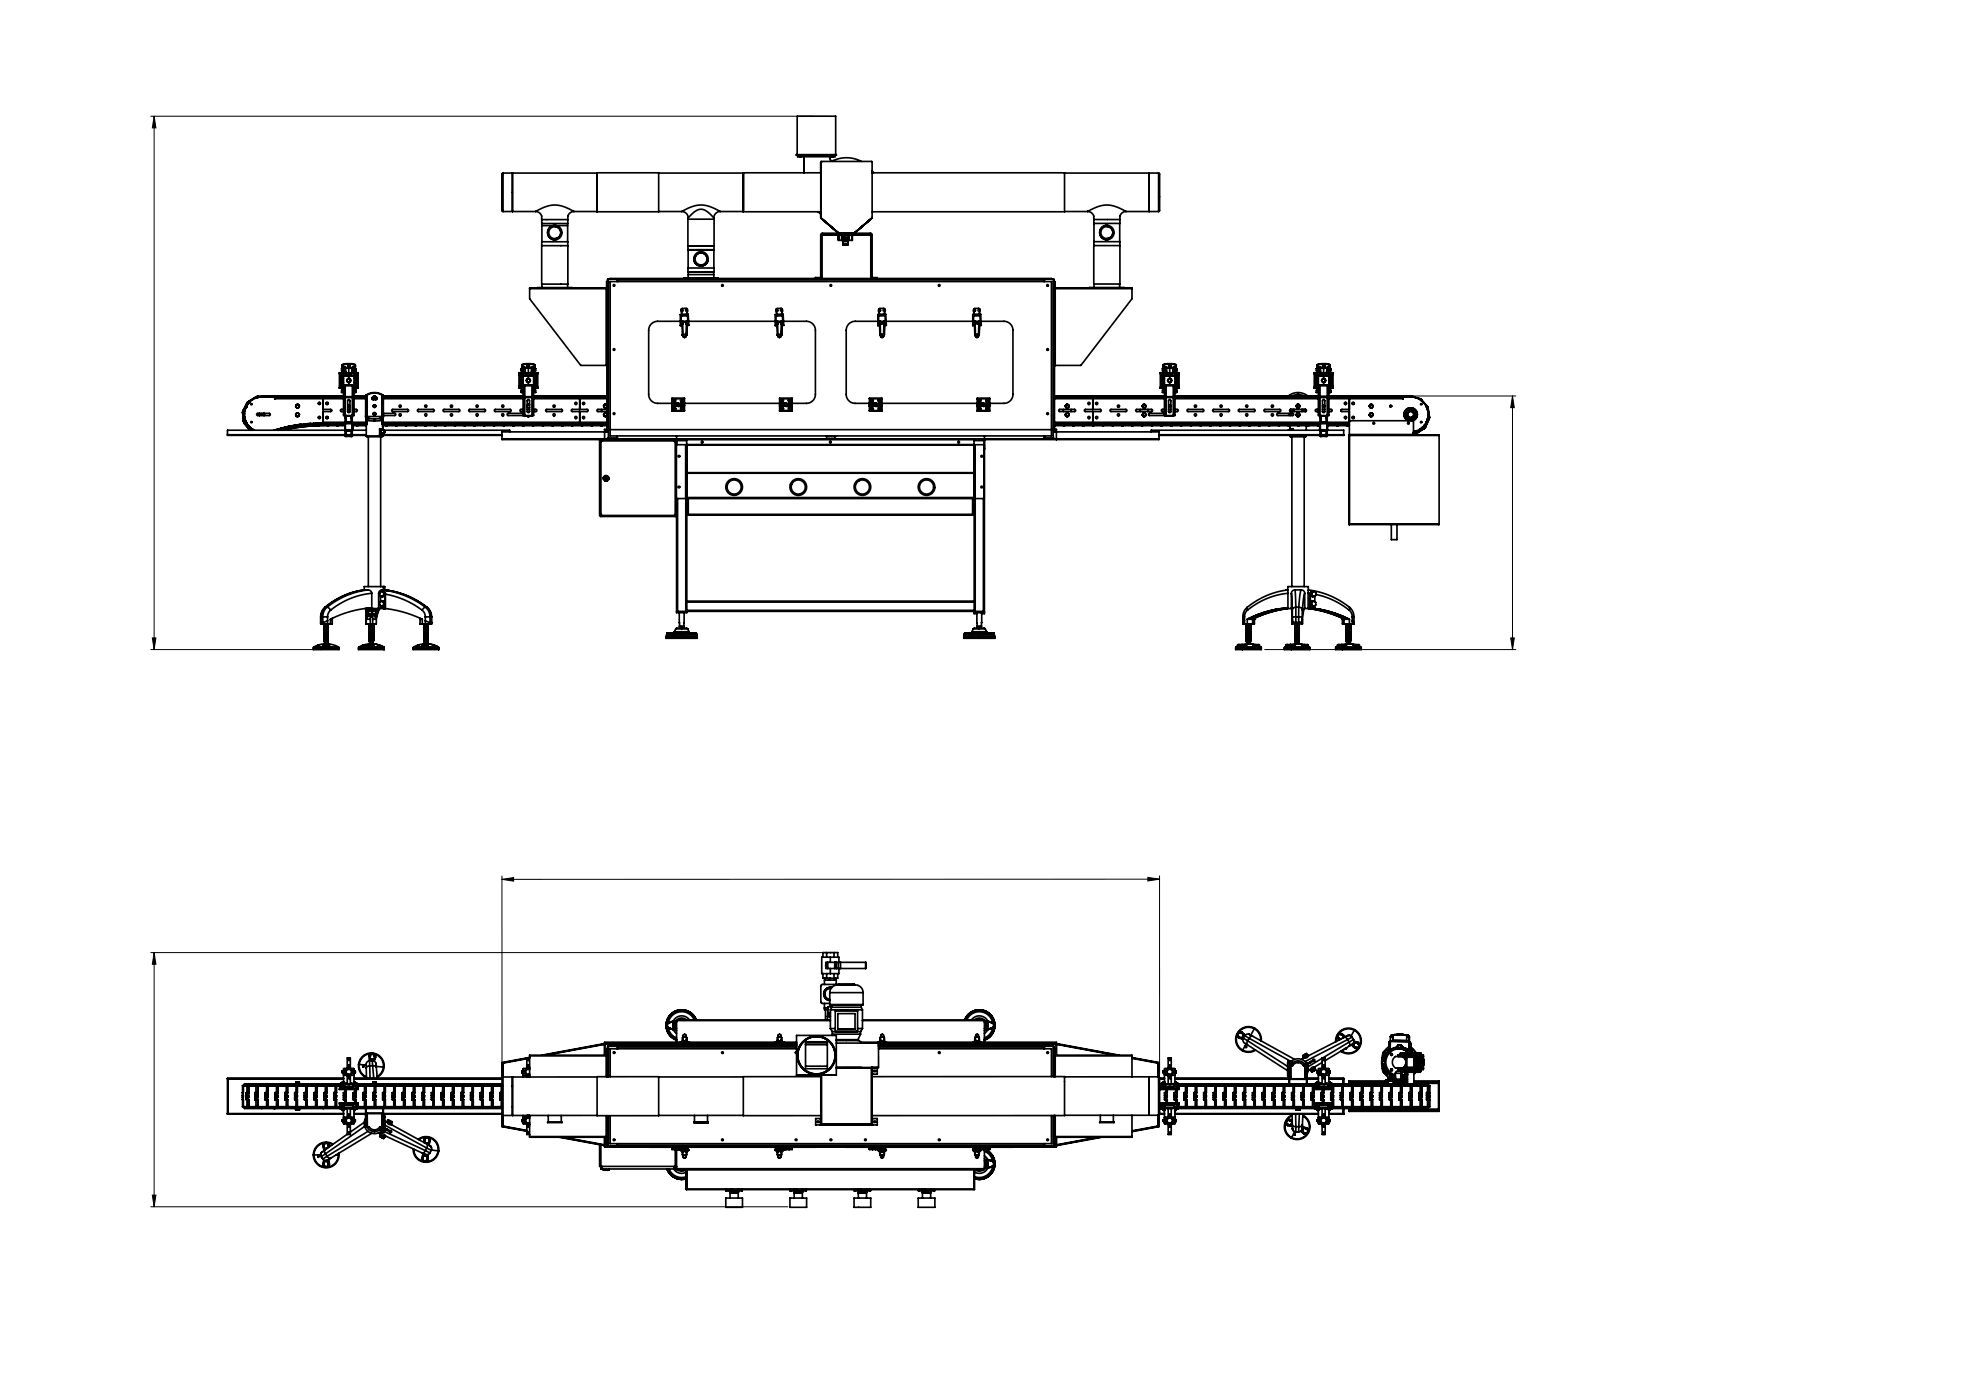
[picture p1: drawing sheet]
<svg xmlns="http://www.w3.org/2000/svg" width="594mm" height="420mm" viewBox="0 0 594 420" stroke-linecap="round" stroke-linejoin="round" font-family="sans-serif">
<g fill="none" stroke="#000" stroke-width=".3">
<path d="M45.2 34.9h198.6M46.2 34.9l.6 3.5h-1.1zM46.2 34.9v160M379.9 118.8h74.6M453.5 118.8l.6 3.5h-1.1zM453.5 118.8v76.1M45.2 194.9h51.6M45.7 191.4h1.1l-.6 3.5zM379.2 194.9h75.3M453 191.4h1.1l-.6 3.5zM150.5 262.8v59.6M150.5 263.8l3.5-.5v1z"/>
<path d="M344.2 263.2l3.5 .6-3.5 .5zM347.7 262.8v59.6M347.7 263.8h-197.2M45.2 285.8h202.8M46.2 285.8v76.2M46.2 285.8l.6 3.5h-1.1zM45.7 358.5h1.1l-.6 3.5zM45.2 362h191"/>
</g>
<g fill="#000">
<path d="M46.2 34.9l.6 3.5h-1.1zM45.7 191.4h1.1l-.6 3.5zM453.5 118.8l.6 3.5h-1.1zM453 191.4h1.1l-.6 3.5z"/>
<path d="M320.3 127.3a.25 .25 0 0 1 .5 0 .25 .25 0 0 1-.5 0zM364.3 127.3a.25 .25 0 0 1 .5 0 .25 .25 0 0 1-.5 0zM364.1 127.3a.25 .25 0 0 1 .5 0 .25 .25 0 0 1-.5 0zM364.3 127.3a.25 .25 0 0 1 .5 0 .25 .25 0 0 1-.5 0zM390.7 127.3a.25 .25 0 0 1 .5 0 .25 .25 0 0 1-.5 0zM390.7 127.3a.25 .25 0 0 1 .5 0 .25 .25 0 0 1-.5 0zM373.1 127.3a.25 .25 0 0 1 .5 0 .25 .25 0 0 1-.5 0zM372.9 127.3a.25 .25 0 0 1 .5 0 .25 .25 0 0 1-.5 0zM393.6 127.3a.25 .25 0 0 1 .5 0 .25 .25 0 0 1-.5 0zM349.6 127.3a.25 .25 0 0 1 .5 0 .25 .25 0 0 1-.5 0zM332 127.3a.25 .25 0 0 1 .5 0 .25 .25 0 0 1-.5 0zM381.9 127.3a.25 .25 0 0 1 .5 0 .25 .25 0 0 1-.5 0zM384.8 127.3a.25 .25 0 0 1 .5 0 .25 .25 0 0 1-.5 0zM352.6 127.3a.25 .25 0 0 1 .5 0 .25 .25 0 0 1-.5 0zM105.9 112.8a.25 .25 0 0 1 .5 0 .25 .25 0 0 1-.5 0zM102.8 112.8a.25 .25 0 0 1 .5 0 .25 .25 0 0 1-.5 0zM159.8 112.8a.25 .25 0 0 1 .5 0 .25 .25 0 0 1-.5 0zM156.6 112.8a.25 .25 0 0 1 .5 0 .25 .25 0 0 1-.5 0zM398.2 112.8a.25 .25 0 0 1 .5 0 .25 .25 0 0 1-.5 0zM395.1 112.8a.25 .25 0 0 1 .5 0 .25 .25 0 0 1-.5 0zM348.9 112.8a.25 .25 0 0 1 .5 0 .25 .25 0 0 1-.5 0zM352.1 112.8a.25 .25 0 0 1 .5 0 .25 .25 0 0 1-.5 0z"/>
<path d="M344.2 263.2l3.5 .6-3.5 .5zM150.5 263.8l3.5-.5v1z"/>
<path d="M390.2 338.5a.25 .25 0 0 1 .5 0 .25 .25 0 0 1-.5 0zM403.8 310.7a.25 .25 0 0 1 .5 0 .25 .25 0 0 1-.5 0zM387.3 338.5a.25 .25 0 0 1 .5 0 .25 .25 0 0 1-.5 0zM405.2 313.3a.25 .25 0 0 1 .5 0 .25 .25 0 0 1-.5 0zM98 348a.25 .25 0 0 1 .5 0 .25 .25 0 0 1-.5 0zM128.6 343.7a.25 .25 0 0 1 .5 0 .25 .25 0 0 1-.5 0zM96.4 345.6a.25 .25 0 0 1 .5 0 .25 .25 0 0 1-.5 0zM127.3 346.3a.25 .25 0 0 1 .5 0 .25 .25 0 0 1-.5 0zM414.4 316.7a.25 .25 0 0 1 .5 0 .25 .25 0 0 1-.5 0zM414.4 320.5a.25 .25 0 0 1 .5 0 .25 .25 0 0 1-.5 0zM219.8 357.9a.25 .25 0 0 1 .5 0 .25 .25 0 0 1-.5 0zM219.8 357.8a.25 .25 0 0 1 .5 0 .25 .25 0 0 1-.5 0zM239.1 357.8a.25 .25 0 0 1 .5 0 .25 .25 0 0 1-.5 0zM239.1 357.9a.25 .25 0 0 1 .5 0 .25 .25 0 0 1-.5 0zM258.3 357.8a.25 .25 0 0 1 .5 0 .25 .25 0 0 1-.5 0zM258.3 357.9a.25 .25 0 0 1 .5 0 .25 .25 0 0 1-.5 0zM419.3 310.3a.25 .25 0 0 1 .5 0 .25 .25 0 0 1-.5 0z"/>
<path d="M45.7 358.5h1.1l-.6 3.5zM46.2 285.8l.6 3.5h-1.1z"/>
</g>
<g fill="none" stroke="#000" stroke-width=".5">
<path d="M150.5 52.2v10.9M150.5 52.2h.1M150.8 51.9l-.3 .3M150.8 51.9v11.6M150.8 51.9h28.2M153.7 51.9v11.6zM179 51.9v11.6M179 51.8h18.5v2.9v8.8h-18.5M197.5 51.9h25.4M222.9 51.9v11.6M222.9 51.8h23.2M238.8 46.4h.1"/>
<path d="M238.8 46.5v.1M238.8 46.4h12v.1M238.8 46.4v.2M239 46.4v-11.5h5.3h6.3v11.5M239.2 46.5v.5M239.2 46.5v.1M239.2 46.9v.1M239.7 47h.6zM241.1 46.9v.1M241.1 46.9v4.9M246.1 48.6h.1M246.1 48.6l.2-.2 15.2 .1-.1 16.9"/>
<path d="M246.1 48.7h.1M246.1 48.6v16.8M248.8 46.9v.6a.75 .75 0 0 0 1.1 .7 9.6 9.6 0 0 1 8.4 .2M249.4 46.9h.5zM250.4 46.9v.1M250.4 46.9l-11.2 .1M250.4 46.5v.4M250.8 46.5v.1M250.8 46.5l-12 .1M261.5 51.2l.5 .6M261.5 51.8h57.7v3.4v8.3h-57.7M319.2 51.9h28.2"/>
<path d="M344.6 51.9v11.6zM347.4 51.9l.3 .3M347.4 51.9v11.6M347.7 52.2v10.9M150.5 63.1h.1M150.5 63.2l.3 .3M150.8 63.5l9.8-.1a9.5 9.5 0 0 1 11.5 0l6.9 .1M160.6 63.5l.9 .2 .8 .7 .1 2.7h7.9M162.4 73.7h7.9M162.4 65.9h7.9M162.5 67.1v5.4M162.5 67.7h3.4"/>
<path d="M166.3 68l.9 .2 .5 .4 .4 1.2M166.3 71.9h.1M166.3 67.6h.1M166.3 67.6a2.15 2.15 0 0 0-2.1 2.2 2.15 2.15 0 0 0 2.1 2.1M166.8 67.7h3.4M168.1 69.8l-.4 1.2-.5 .4-.9 .2M172.1 63.5l-1.1 .3-.7 1v20.4h-7.9v-12.7h7.9M197.5 63.5l7-.1a9.5 9.5 0 0 1 11.5 0l6.9 .1M204.4 63.5a1.92 1.92 0 0 1 1.9 1.9M206.3 73.8h7.8zM206.3 74.9h7.8M206.3 74.9h.1"/>
<path d="M206.3 74.9v-9.1h3.9h3.9v9.1M206.3 74.9v5.5M206.3 65.4v.4M208.1 77.3a2.15 2.15 0 0 0 1.7 2.5 2.15 2.15 0 0 0 2.5-1.8M208.1 77.3h.1M208.4 77.4a1.8 1.8 0 0 1 1.9-1.5 1.8 1.8 0 0 1 1.7 1.8M212 77.7v.3M212.3 78h.1M214 65.4a7.4 7.4 0 0 0-3.8-2.6 6.5 6.5 0 0 0-3.9 2.6M214 65.4v.4M214.1 74.9v5.5M216 63.5a1.92 1.92 0 0 0-2 1.9"/>
<path d="M222.9 63.5h23.2M245.3 63.5l.8 .7M246.1 65.4h.1M246.1 70.5h.1M246.1 65.3l.1 .1M246.1 70.5v12.7M246.1 70.5h.4M246.1 70.4v.1M246.2 65.4l5.2 4.6M246.2 65.4l5.3 4.5M246.2 65.4h.1M246.5 70.5v12.7"/>
<path d="M246.6 70.4l-.1 .1M246.6 70.4h.1M246.6 70l-.5 .5M246.6 70v.4M246.6 70h14.4M251.4 70.6v1.5zM251.4 70.7v1.3zM251.4 72.1h.1M251.5 69.9l.1 .1M251.5 69.9h.1M251.5 70.5v1.6M251.5 70.5l-.1 .1"/>
<path d="M251.5 70.5h.8M251.5 72.1h.8M252.3 70.5v1.6M252.3 70.5l.2 .2M252.5 70.7v1.2M252.5 71.9l-.2 .2M252.5 70.7h.7M252.5 71.9h.4M252.7 73.4h1.6M252.7 72.5h1.6M252.7 73.4h.1M252.7 72.5v.9"/>
<path d="M252.8 73.4h1.4zM252.9 73.4h1.2zM252.9 72.4h1.2M252.9 72.4l-.2 .1M252.9 71.9v.5M252.9 71.5l.1 .1M252.9 71.5h.1M252.9 71.1v.4M252.9 71.1h.1M253 70.4h.1M253 71.6h.1M253.2 71l-.3 .1"/>
<path d="M253.2 70.4v.9M253.2 71.3h1.2zM253.2 71.6h.1M253.2 71.6l-.3 .3M253.2 71.6h-.2M253.3 71.8v.1M253.3 71.6v.2M253.3 71.9h.1M253.3 71.9h.4M253.3 71.3h1zM253.7 71.9h.1M253.7 71.8v.1"/>
<path d="M253.7 71.6h.1M253.8 71.6h-.1M253.8 71.6h.1M253.8 71.6l-.1 .2M253.8 71.6h.2M253.8 71.6l.3 .3M253.8 70.4h.6M253.8 70.4h-.6M254 71.6h.1M254.1 71.5l-.1 .1M254.1 71.3v.2M254.1 72.4l.2 .1"/>
<path d="M254.1 71.9v.5M254.1 71.9h.4M254.3 73.4h-.1M254.3 72.5v.9M254.4 70.7h.1M254.4 70.4v.9M254.5 70.7v1.2M254.5 71.9l.2 .2M254.6 70.4h.1M254.7 70.5v1.6M254.7 70.5h.8M254.7 72.1h.8"/>
<path d="M254.7 70.5l-.2 .2M255.5 70.5v1.6M255.5 70.5l.1 .1M255.6 70.6l-.1 1.5M256.2 69.9l-.1 .1M256.2 69.9h.1M261 70.4l.1 .1M261 70.4h.1M261 70l.5 .5M261 70.4h-14.4M261 70v.4M261.1 70.5h.1"/>
<path d="M261.1 70.5v12.7M261.1 70.5h.4M261.4 65.4l-5.2 4.6M261.4 65.4h.1M261.4 65.4l-5.2 4.5M261.5 65.4h-.1M261.5 70.5v12.7M261.5 65.4h.1M319.2 63.5l7-.1a9.5 9.5 0 0 1 11.5 .1h9.7M326.1 63.5l1 .2 .7 .7 .2 2.6h7.8l.1-2.4 .7-.8 1.1-.3M328 73.7h7.8M328 65.9h7.8"/>
<path d="M328 72.5h7.8v12.7h-7.8zM328 67v5.5M331.9 68l.8 .2 .5 .4 .5 1.2M331.9 71.9h.1M331.9 67.6h.1M331.9 67.6a2.15 2.15 0 0 0-2.2 2.2 2.15 2.15 0 0 0 2.2 2.1M333.7 69.8l-.5 1.2-.5 .4-.8 .2M335.7 67v5.5M347.7 63.2l-.3 .3M158.8 86.6h23.2M158.8 86.6v3l15.3 20h7.9M161.2 86.4h10.3"/>
<path d="M162.5 85.2v1.1M170.2 85.2v1.1M181.8 86.5l.2-.2-23.2 .1v.2M181.8 86.4h.1M181.8 86.6v23M181.9 86.6h.1M182 84.5v44.3M182.2 84.5h-.3l-.1 2.1M182.4 83.7l-.2 .2v44.9M182.4 83.7h133.4M182.4 83.7v45.1M183 83.7v-.2h132.3v.2"/>
<path d="M185.3 83.9l-.3-.2v.8M185.3 83.7v.2M185.3 83.9h127.7M185.3 83.9v.6M204 94.4l.2 .2M204 94.4v3.3M204 96.4h-6.8a2.69 2.69 0 0 0-2.7 2.7v19.2a2.69 2.69 0 0 0 2.7 2.7h44.6a2.69 2.69 0 0 0 2.7-2.7v-19.2a2.69 2.69 0 0 0-2.7-2.7h-6.9M204.2 94.6v2.8M204.2 96.4h.3M204.2 97.4l-.2 .3M204.4 97h.1M204.5 94.6h-.3"/>
<path d="M204.5 96.4l.2-.1 .1 4.3M204.5 96.4l.1 4M204.5 96.7l-.1 .3M204.5 97h-.1M204.5 97.4h-.3M204.5 97.7h-.5M204.7 96.4h1.1M204.7 97h.1M204.7 96.7v.1M204.8 96.6h.1M204.8 96.6l-.1 .1M204.8 96.6v.1"/>
<path d="M204.8 96.7h-.1M204.8 96.7v.5M204.8 97.2h.1M204.8 97h.1M204.8 96.7h.1M204.9 96.6l-.1 .6M205 83.5h10.4M205.3 83.5h.3zM205.6 83.5h-.6h10.4h-.6M205.6 83.5h9.2M205.6 83.5h.1M205.7 96.6v.5"/>
<path d="M205.7 96.6h.1M205.7 96.6h-.9M205.7 97.1v.1M205.7 97h.1M205.7 96.7v.4M205.7 96.7h.1M205.7 96.6v.1M206 94.4v.3l-1.5 .1v-.3M206 94.4v-.6a.71 .71 0 0 0 .3-.7 .71 .71 0 0 0-.6-.6l-1.3 .1a.87 .87 0 0 0 0 1.3l.1 .6M206 94.4l-1.5 .1M206 97.6h.1M206 97h.1"/>
<path d="M206 96.7v.3M206 96.7l.1 .3M206 96.4l-.2-.1-.1 4M206 96.4v.3M206 96.4l-.1 4M206 96.4h.2M206.1 97h.1M206.1 97h-.1M206.1 94.5l.2 2.9M206.1 94.5h-.1M206.3 81.6h7.7M206.3 81.6h.1"/>
<path d="M206.3 81.6v-1.2h3.6h4.2v1.2M206.3 97.4l.2 .2M206.3 97.4h-.3v.2M206.3 82.4h7.7M206.4 94.3l-.3 .2M206.4 94.3l.1 3.3M206.4 94.3l-2.4 .1M206.4 81.6h7.6M206.4 81.6l-.1 1.8M206.5 96.4h26M206.5 97.6h-.5M212 83.5h.4"/>
<path d="M214 81.6v1.8M214.8 83.5h.1M232.4 94.4l.3 .2M232.4 94.4l.1 3.3M232.7 94.6v2.8M232.7 96.4h.3M232.7 97.4l-.2 .3M232.9 97h.1M232.9 94.6h-.2M232.9 96.4l.2-.1 .2 4.3M232.9 96.4l.2 4M233 96.7l-.1 .3"/>
<path d="M233 97h-.1M233 97.4h-.3M233 97.7h-.5M233.1 96.4h1.2M233.2 97h.1M233.2 96.7v.1M233.3 96.6h.1M233.3 96.6l-.1 .1M233.3 96.6v.1M233.3 96.7h-.1M233.3 96.7v.5M233.3 97.2h-.1"/>
<path d="M233.3 97.2h.1M233.3 97h.1M233.3 96.7h.1M233.3 96.6v.6M234.1 97.2h.1M234.1 96.6h.1M234.1 96.6v.6M234.1 96.6h-.8M234.2 97.1l-.1 .1M234.2 97h-.1M234.2 96.7v.5M234.2 96.7h.1"/>
<path d="M234.2 96.7h-.1M234.2 96.6h-.1M234.2 96.6v.1M234.2 96.6h.1M234.5 94.4h-1.6M234.5 94.4v.3l-1.6 .1v-.3M234.5 94.4l-.1-.6a.71 .71 0 0 0 .4-.7 .71 .71 0 0 0-.6-.6l-1.4 .1a.87 .87 0 0 0 .1 1.3v.6M234.5 94.4l-1.6 .1M234.5 97.6h.1M234.5 97h.1M234.5 96.7v.3M234.5 96.4l-.2-.1-.1 4.3"/>
<path d="M234.5 96.4v.3M234.5 96.4l-.1 4M234.5 96.4h.2M234.5 96.7h.1M234.6 94.5l.2 2.9M234.6 94.5h-.1M234.8 97.4l.2 .2M234.8 97.4h-.3v.2M234.8 94.3l-2.4 .1M234.8 94.3l-.2 .2M234.8 94.3l.2 3.3M235 97.6h-.5"/>
<path d="M244.6 83.3h.1M244.6 83.3v.2M246 83.3h-1.4M246 83.3v.2M246.1 83.2l-.1 .1M246.1 83.2h.4M246.1 83.2h.1M246.5 83.3l-.1 .2M246.5 83.3h.1M246.5 83.2l-.1 .3M246.5 83.2l-.2 .3M246.5 83.2h.1"/>
<path d="M261.1 83.2l.2 .3zM261.1 83.2h.1M261.1 83.2l.2 .3M261.1 83.2h.4M261.5 83.2l.1 .1M261.6 83.3h1.4v.2M261.6 83.3v.2M263.2 94.4l.2 .2M263.2 94.4v3.3M263.2 96.4h-6.8a2.69 2.69 0 0 0-2.7 2.7v19.2a2.69 2.69 0 0 0 2.7 2.7h44.6a2.69 2.69 0 0 0 2.7-2.7v-19.2a2.69 2.69 0 0 0-2.7-2.7h-6.8M263.4 94.6l.1 2.8-.3 .3M263.5 96.4h.2"/>
<path d="M263.7 97h.1M263.7 94.6h-.3M263.7 96.4l.2-.1 .1 4.3M263.7 96.4l.1 4M263.7 96.7v.3M263.7 97.4h-.2M263.8 97.7h-.6M263.9 96.4h1.2M263.9 97h.1M263.9 96.7v.1M264.1 97.2h.1M264 96.6h.1"/>
<path d="M264 96.6l-.1 .1M264 96.6v.1M264 96.7h-.1M264 96.7l.1 .5M264.1 97h.1M264.1 96.7h-.1M264.1 96.6v.6M264.9 97.2h.1zM264.9 97.2h.1M264.9 96.6v.6M264.9 96.6h.1M264.9 96.6h-.8"/>
<path d="M264.9 97.1v.1M265 97h-.1M265 96.7l-.1 .4M265 96.7h.1M265 96.7h-.1M265 96.6h-.1M265 96.6v.1M265 96.6h.1M265.2 94.4h-1.5M265.2 94.4v.3l-1.5 .1v-.3M265.2 94.4v-.6a.71 .71 0 0 0 .3-.7 .71 .71 0 0 0-.5-.6l-1.4 .1a.87 .87 0 0 0 .1 1.3v.6M265.2 94.4l-1.5 .1"/>
<path d="M265.2 97.6h.1M265.2 97h.1M265.3 96.7l-.1 .3M265.3 96.4l-.2-.1-.1 4.3M265.3 96.4v.3M265.3 96.4l-.2 4M265.3 96.4h.2M265.3 96.7v.3M265.3 96.7h.1M265.3 97h.1M265.3 97h-.1M265.4 94.5l.1 2.9"/>
<path d="M265.4 94.5h-.2M265.5 97.4l.3 .2M265.5 97.4h-.3v.2M265.6 94.3l-2.4 .1M265.6 94.3l-.2 .2M265.6 94.3l.2 3.3M265.7 96.4h26M265.8 97.6h-.6M291.7 94.4l.2 .2M291.7 94.4v3.3M291.9 94.6v2.8M291.9 96.4h.3"/>
<path d="M291.9 97.4l-.2 .3M292.1 97h.1M292.1 94.6h-.2M292.2 96.4l.2-.1 .1 4.1M292.2 96.4l.1 4.1M292.2 96.7l-.1 .3M292.2 97h-.1M292.2 97.4h-.3M292.2 97.7h-.5M292.4 96.4h1.1M292.4 97h.1M292.4 96.7v.1"/>
<path d="M292.4 96.7v.5M292.5 96.6h.1M292.5 96.6v.1M292.5 96.6l-.1 .1M292.5 96.7h-.1M292.5 96.7v.5M292.5 97.2h.1M292.5 97h.1M292.5 96.7h.1M292.6 96.6l-.1 .6M293.3 96.6l.1 .5M293.3 96.6h.1"/>
<path d="M293.3 96.6h-.8M293.4 97h-.1M293.4 96.7v.5M293.4 96.7h.1M293.4 96.7h-.1M293.4 96.6h-.1M293.4 96.6v.1M293.4 96.6h.1M293.7 94.4v.3l-1.5 .1-.1-.3M293.7 94.4v-.6a.71 .71 0 0 0 .3-.7 .71 .71 0 0 0-.6-.6l-1.3 .1a.87 .87 0 0 0 0 1.3v.6M293.7 94.4l-1.6 .1M293.7 97.6h.1"/>
<path d="M293.7 97h.1M293.7 96.7v.3M293.7 96.7l.1 .3M293.7 96.4l-.2-.1-.1 4M293.7 96.4v.3M293.7 96.4l-.1 4M293.7 96.4h.2M293.8 97h.1M293.8 97h-.1M293.8 94.5l.2 2.9M293.8 94.5h-.1M294 97.4l.2 .2"/>
<path d="M294 97.4h-.3v.2M294.1 94.3l-2.4 .1M294.1 94.3l-.3 .2M294.1 94.3l.1 3.3M294.2 97.6h-.5M313 83.9l.2-.2v.8M313 83.7v.2M313 83.9v.6M315.8 83.7l.2 .2M315.8 83.7v45.1M316 84.5h.3l.1 2.1M316 83.9v44.9"/>
<path d="M316.2 86.6h23.2M316.2 84.5v44.3M316.3 86.6l.1 23zM316.4 86.5l-.2-.2 23.2 .1v.2M326.7 86.2l10.4 .2zM327.3 86.4h.1M328 85.2v1M335.7 85.2v1M336.5 86.4h.1M339.4 86.6v3l-15.3 20h-7.9M76.8 119.1h.1M76.8 119.1l-2.5 1.5"/>
<path d="M76.8 119.1l-2.4 1.5M77 119h.1M77.1 119.3l-.2 .1M77.2 119.2l-.6 .3M77.2 119.2h.1M77.2 119.2l-.5 .2M77.2 119.3l-.4 .1M77.3 119.1h-.5M77.3 119.1h.1M77.3 119.1l.1 .1M77.3 119.1l-.1 .1M77.3 119.1l.2 .1"/>
<path d="M77.4 119h.1M77.4 119l.3 .2zM79.8 119.1h.3M79.9 118.8h.1M79.9 118.8l.5 .2M79.9 118.8l-2.9 .2M79.9 118.8l.5 .3M79.9 118.8l-2.7 .2M80 118.8h.1M80 118.8h23M80.3 119.1h-.7h.6M80.3 119.1h-.1"/>
<path d="M80.3 118.8h.1M80.4 118.8l.2 .3M80.4 119.1h.1M80.4 119.1h-.1M80.4 119.1h-.2M80.4 119v.1M80.6 119.1h.1M82.4 119.3h20.6M82.4 119.6h.1M82.4 119.3v.4l-.2-.6h-3.7a5.2 5.2 0 0 0-5.1 4.1 5.2 5.2 0 0 0 2.9 5.9M82.9 118.8h.1M82.9 118.8l.3 .1"/>
<path d="M82.9 118.8l.2 .1M83.3 118.8h.1M85.8 118.8h.1M85.8 118.8l.3 .1M86.2 118.8h.1M88.8 118.8h.1M88.8 118.8l.2 .1M89.1 118.8h.1M89.2 118.8h.1M91.7 118.8h.1M91.7 118.8l.3 .1M91.7 118.8l.2 .1"/>
<path d="M92.1 118.8h.1M94.6 118.8h.1M94.6 118.8l.3 .1M94.6 118.8l.2 .1M95 118.8h.1M96.9 119.3v7.5M97.6 118.8h.1M97.6 118.8l.2 .1M97.9 118.8h.1M97.9 118.8l.2 .1M100.5 118.8h.1M100.5 118.8l.3 .1"/>
<path d="M100.5 118.8l.2 .1M100.9 118.8h.1M100.9 118.8l.1 .1M101.8 111.9l.6 .1M101.8 116.4l.7 .1M101.8 111.9v4.5M101.9 112.1l.1 .4M101.9 112.1h.5M101.9 116.2h.5M101.9 112.1l.2 .4M102 112.5v.1M102 115.7l.1 .1"/>
<path d="M102 115.7l-.1 .5M102 115.7h.1M102 112.6l.1 1.5M102.1 112.5v.1M102.1 112.5h-.1M102.1 112.5h.2M102.1 115.8h.2M102.1 115.8l-.2 .4M102.1 114.1l-.1 1.6M102.1 114.1h.1M102.1 112.6v1.5M102.1 112.6h-.1"/>
<path d="M102.1 115.7v.1M102.1 112.6h.2M102.1 115.7h.2M102.1 114.1v1.6M102.3 112.6v3.1M102.3 112.6h.1M102.3 112.5v.1M102.3 115.7v.1M102.3 112.5h.1M102.3 112.2l.1 .1M102.3 116.1h.2M102.3 112.2v.3"/>
<path d="M102.3 115.8v.3M102.4 112.6v3.1M102.4 115.7h-.1M102.4 115.7l-.1 .1M102.4 115.7h.1M102.4 112.5v.1M102.4 116l-.1 .1M102.4 110.6v1.4M102.4 117.6l.1 .1M102.4 116l.1 .1M102.4 112.3v.2M102.4 115.7v.3"/>
<path d="M102.4 110.6l.1 .1M102.4 116.3l-.6 .1M102.4 116.3v1.3M102.4 112v.1M102.4 116.2v.1M102.4 112.1l.1 .1M102.5 110.6h-.1M102.5 110.6h.1M102.5 117.7h.1M102.5 112.1l-.2 .1M102.5 111.8l-.7 .1M102.5 112.2l-.1 .1"/>
<path d="M102.5 112.2v3.9M102.5 116.1l-.1 .1M102.5 110.6h1.1M102.5 117.7h.5M102.5 110.7l.1 .6M102.5 117.6h.1M102.5 117.6h-.1M102.6 117h.1M102.6 117l-.1 .6M102.6 111.3v2.2M102.6 110.6l-.1 .1M102.6 110.6l.1 .7"/>
<path d="M102.6 117.6h.4M102.6 117.6l-.1 .1M102.6 110l.1 .1M102.6 109.5h.1M102.6 110h.1M102.6 109.5v.5M102.6 114.8h.1M102.6 113.5v.6M102.6 114.8v2.2M102.6 114.1h.1M102.6 114.1v.7M102.7 111.3h-.1"/>
<path d="M102.7 117l-.1 .6M102.7 111.3h.3M102.7 117h.3M102.7 111.3v2.2M102.7 110v.1M102.7 109.4l-.1 .1M102.7 110.1h.1M102.7 110.1l.7 .2M102.7 109.5h.1M102.7 109.5v.5M102.7 109.4h.1M102.7 110h.1"/>
<path d="M102.7 110l.7 .2M102.7 109.4v.1M102.7 109.4a1.37 1.37 0 0 1 1.7 0M102.7 110.1l.8 .2M102.7 113.5h-.1M102.7 114.8h.3M102.7 113.5h.3M102.7 113.5v.6M102.7 114.8v2.2M102.7 114.1v.7M103 112.8v11.8l.5 .1M103 111.3h.1"/>
<path d="M103 110.6v.7M103 110.6l.1 .1M103 110.6h.1M103 112.8h1.6M103 118.9h-21.5v.2M103 119.6l-20.6 .1M103 111.3v1.5M103 117.7h.1M103 110.6l.2 .1M103.1 110.7h.1M103.1 110.7v.1M103.1 110.8v.5"/>
<path d="M103.1 110.8l.1 .1M103.1 111.4h.1M103.1 111.3v1.5M103.2 110.7v.2M103.2 110.9v.5M103.2 111.4h.5M103.2 111.4v1.4M103.4 110.3l.2 .2M103.4 110.3h.1M103.4 110.2l.5 .2 .3-.2M103.4 110.2l.1 .1M103.5 110.3l.4 .1 .4-.1"/>
<path d="M103.5 119.3h2.2M103.5 119h2.2M103.5 115.7h2.2M103.6 110.5l.1 1.4h1.8l.1-1.4M103.6 110.5h1M103.6 110.6h-1M103.8 112.8v-.2h1.6v.2M103.9 112.5h.7M103.9 112.5v.1M103.9 111.9v.6M104.2 110.2l.1 .1M104.3 110.3h.3"/>
<path d="M104.3 110l-.1 .2M104.3 109.5a1.25 1.25 0 0 0-1.6 0M104.3 109.5h.1M104.3 109.5v.5M104.3 110h.1M104.3 110l.1 .1M104.4 109.5v.5M104.4 110h.1M104.4 110v.1M104.4 110h.4M104.4 109.5h.4M104.4 110h-.1"/>
<path d="M104.4 109.5h.1M104.4 110.1h.2M104.4 109.4v.1M104.4 109.4h.2M104.4 109.4l-.1 .1M104.4 110.1l-.1 .2M104.6 112.8h1.6v11.8l-.5 .1M104.6 115.5h1.1v9.1M104.6 113.5a.62 .62 0 0 1 .6 .6 .62 .62 0 0 1-.6 .7M104.6 115.5h-1.1v9.6M104.6 113.5a.62 .62 0 0 0-.6 .6 .62 .62 0 0 0 .6 .7M104.6 112.5h.7"/>
<path d="M104.6 110.1h.1M104.6 109.4h.1M104.6 109.1l-1.9 .3M104.6 109.1l1.9 .3M104.6 110.3h.3M104.6 110.3v.2M104.6 110.5h1M104.6 109.1v.3M104.6 110.1v.2M104.6 110.5v2M104.6 112.8v.7M104.6 114.8v.7"/>
<path d="M104.7 109.4l.1 .1M104.7 109.4a1.37 1.37 0 0 1 1.8 0M104.7 110.1l.2 .2M104.8 110l-.1 .1M104.8 110h.1M104.8 109.5h.1M104.8 109.5v.5M104.8 109.5a1.27 1.27 0 0 1 1.7 0M104.9 110l.1 .2M104.9 110.3l.4 .1 .4-.1M105 110.2l-.1 .1M105 110.2l.3 .2 .4-.2"/>
<path d="M105.3 112.5l-.1 .1M105.3 111.9v.6M105.5 111.4h.4M105.6 110.6h.3M105.6 110.6h1.1M105.7 110.3h.1M105.7 110.2v.1M105.7 110.3l-.1 .2M105.9 111.4h.2M105.9 110.6h.2M105.9 110.6v.8M105.9 111.4v1.4"/>
<path d="M106.1 110.6h.4M106.1 110.6v.1M106.1 110.7v.6M106.1 111.3h.4M106.1 111.3v1.5M106.2 119.3h3.4M106.2 118.8h3.4M106.2 118.9h3.4M106.2 119.6h3.4M106.2 114.8h.2M106.2 113.5h.2M106.2 117h.3"/>
<path d="M106.2 117.6h.3M106.2 117.7h.5M106.3 118.8h.1M106.3 118.8l.3 .1zM106.4 113.5v1.3M106.4 113.5h.1M106.4 114.8l.1 2.2M106.5 109.4v.1M106.5 110.1l-.8 .2M106.5 110.1h.1M106.5 110l-.8 .2M106.5 109.5h.1"/>
<path d="M106.5 109.5v.5M106.5 110h.1M106.5 109.4h.1M106.5 110v.1M106.5 111.3h.1M106.5 117v.6M106.5 111.3l-.1 2.2M106.5 113.5v1.3M106.5 114.8h-.1M106.5 114.8v2.2M106.5 110.6v.7M106.5 110.6l.1 .1"/>
<path d="M106.5 117.6l.2 .1M106.5 117h.1M106.5 117l.1 .6M106.5 111.3v2.2M106.6 110.7l-.1 .6M106.6 117.6h-.1M106.6 117.6h.1M106.7 117.7h.1M106.7 110.6h.1M106.7 110.6h-.2M106.7 112.2v.1M106.7 112.2v3.9"/>
<path d="M106.7 116.1v.1M106.7 111.8l.7 .1M106.7 112.1l.1 .1M106.7 112.1h.6M106.7 116.2h.6M106.7 116.3v.9M106.7 112v.1M106.7 116.2v.1M106.7 112h.6M106.7 116.3h.6M106.7 112.1v.1M106.7 118.8h.1"/>
<path d="M106.7 111.1v.9M106.7 117.2h.1M106.7 115.7h.1M106.7 114.1v1.6M106.7 114.1h.1M106.7 112.6v1.5M106.7 115.7l.1 .1M106.7 112.5v.1M106.7 116l.1 .1M106.7 117.6v.1M106.7 116v.1M106.7 110.6v.5"/>
<path d="M106.7 112.3v.2M106.7 115.7v.3M106.7 117.2v.4M106.7 110.6l-.1 .1M106.7 111.1h.1M106.7 118.8l.2 .1M106.8 114.1v1.6M106.8 112.6v1.5M106.8 112.6h-.1M106.8 112.5v.1M106.8 115.7v.1M106.8 112.5h-.1"/>
<path d="M106.8 112.2l-.1 .1M106.8 116.1h-.1M106.8 112.6h.3M106.8 115.7h.3M106.8 112.5h.3M106.8 115.8h.3M106.8 112.2v.3M106.8 115.8v.3M107.1 112.6v3.1M107.1 112.6h.1M107.1 115.7v.1M107.1 112.5v.1"/>
<path d="M107.1 112.5h.1M107.1 115.8l.2 .4M107.2 112.6v3.1M107.2 115.7h-.1M107.2 115.7h.1M107.2 112.5v.1M107.2 115.7l-.1 .1M107.2 115.7l.1 .4M107.3 112.1h.1M107.3 112.1l-.2 .4M107.3 116.3l.1 .1M107.3 116.1v.1"/>
<path d="M107.3 112.1l-.1 .4M107.3 112v.1M107.3 116.1v.2M107.4 111.9l-.1 .1M107.4 116.4l-.7 .1M107.4 111.9v4.5M109.3 118.8h.1M109.3 118.8l.2 .1zM109.6 119.3h.1M109.6 119l.1 .2M109.6 119h.2M109.6 119v.2"/>
<path d="M109.6 118.7h.2M109.6 118.7v.3M109.6 119.3v5.5M109.7 119.3h-.1M109.7 119.2l-.1 .1M109.7 119.2v.1M109.7 119.3v5.4M109.7 119.3h.3M109.7 119.2h.3M109.7 118.5l-.1 .2M109.7 118.5l.1 .2M109.7 118.5a4.6 4.6 0 0 1 5.1 0"/>
<path d="M109.8 119v.2M109.8 118.7v.3M109.8 119h.2M109.8 118.7h.1M109.8 118.7l1.3-.6 1-.2 1.4 .2 1.3 .6M110 119.3h.1M110 119.2v.1M110 119.2l.1 .1M110 119v.2M110 119l.1 .3M110 119.3v5.4M110.1 119.3h.1"/>
<path d="M110.1 119.3v5.5M111.5 119.6h1.6M111.6 119.3h1.4M111.6 119.2l.3-.1a.65 .65 0 0 1 .8 0 .65 .65 0 0 1 .3 .7l-1.3 .1-.2-.4zM112.1 118.9h.4M112.4 118.8l.1 .1M114.5 119.3h.1M114.5 119.3v5.5M114.6 119.3h-.1M114.6 119.2v.1M114.6 119.2l-.1 .1M114.6 119v.2"/>
<path d="M114.6 119l-.1 .3M114.6 119.3v5.4M114.6 119.3h.3M114.6 119.2h.3M114.6 119h.2M114.8 118.7h.1M114.8 119v.2M114.8 119h.1M114.8 118.7v.3M114.8 118.5l.1 .2M114.8 118.5v.2M114.9 119.3h.1"/>
<path d="M114.9 119.2v.1M114.9 119.3v5.4M114.9 119v.2M114.9 118.7v.3M114.9 119.3v5.5M114.9 119.3h42M114.9 118.8h42M114.9 118.9h42M114.9 119.6h42M115.1 118.8h.1M115.1 118.8l.3 .1M115.5 118.8h.1"/>
<path d="M118.1 118.8h.1M118.1 118.8l.2 .1M118.4 118.8h.1M118.5 118.8h.1M121 118.8h.1M121 118.8l.3 .1M121 118.8l.2 .1M121.4 118.8h.1M123.9 118.8h.1M123.9 118.8l.3 .1M124.3 118.8h.1M126.9 118.8h.1"/>
<path d="M126.9 118.8l.2 .1M127.2 118.8h.1M127.3 118.8l.1 .1M127.3 118.8h.1M129.8 118.8h.1M129.8 118.8l.3 .1M129.8 118.8l.2 .1M130.2 118.8h.1M130.2 118.8l.1 .1M132.7 118.8h.1M132.7 118.8l.3 .1zM133.1 118.8h.1"/>
<path d="M133.1 118.8l.1 .1M133.1 118.8l.2 .1M135.7 118.8h.1M135.7 118.8l.2 .1zM136 118.8h.1M136 118.8l.2 .1M138.6 118.8h.1M138.6 118.8l.3 .1zM139 118.8h.1M141.5 118.8h.1M141.5 118.8l.3 .1zM141.9 118.8h.1"/>
<path d="M144.4 118.8h.1M144.4 118.8l.3 .1M144.8 118.8h.1M147.4 118.8h.1M147.4 118.8l.2 .1M147.8 118.8h.1M150.3 118.8h.1M150.3 118.8l.3 .1M150.3 118.8l.2 .1M150.7 118.8h.1M153.2 118.8h.1M153.2 118.8l.3 .1"/>
<path d="M153.6 118.8h.1M155.6 111.9l.1 .1M155.6 116.4l.7 .1M155.6 111.9v4.5M155.7 116.3l-.1 .1M155.7 116.1v.1M155.7 112v.1M155.7 116.1v.2M155.7 112.1l.1 .4M155.7 112h.6M155.7 116.3h.6M155.7 112.1h.1"/>
<path d="M155.7 112.1l.2 .4M155.7 112.1h.6M155.7 116.2h.6M155.8 112.5v.1M155.8 115.7l.1 .1M155.8 115.7l-.1 .4M155.8 115.7h.1M155.8 112.6l.1 1.5M155.9 112.5v.1M155.9 112.5h-.1M155.9 112.5h.3M155.9 115.8h.3"/>
<path d="M155.9 115.8l-.2 .4M155.9 114.1l-.1 1.6M155.9 114.1h.1M155.9 112.6l.1 1.5M155.9 112.6h-.1M155.9 115.7v.1M155.9 112.6h.3M155.9 115.7h.3M156 114.1l-.1 1.6M156.2 118.8h.1M156.2 118.8l.2 .1M156.2 112.6v3.1"/>
<path d="M156.2 112.6h.1M156.2 112.5v.1M156.2 115.7v.1M156.2 112.5h.1M156.2 112.2l.1 .1M156.2 116.1h.1M156.2 112.2v.3M156.2 115.8v.3M156.3 112.6v3.1M156.3 115.7h-.1M156.3 115.7l-.1 .1M156.3 115.7h.1"/>
<path d="M156.3 112.5v.1M156.3 116l-.1 .1M156.3 110.6h.1M156.3 117.6v.1M156.3 116v.1M156.3 110.6v.5M156.3 112.3v.2M156.3 115.7v.3M156.3 117.2v.4M156.3 110.6l.1 .1M156.3 111.1h.1M156.3 117.7h.1"/>
<path d="M156.3 111.1v.9M156.3 117.2h.1M156.3 116.3v.9M156.3 112v.1M156.3 116.2v.1M156.3 112.1v4.1M156.3 112.1l-.1 .1M156.3 111.8l-.7 .1M156.3 112.2v.1M156.4 110.6h1M156.4 110.6h.1M156.4 110.7l.1 .6"/>
<path d="M156.4 117.6h.1M156.4 117.6h-.1M156.5 117h.1M156.5 117l-.1 .6M156.5 111.3v2.2M156.5 110.6l-.1 .1M156.5 110.6v.7M156.5 117.6h.4M156.5 117.6l-.1 .1M156.5 110l.1 .1M156.5 109.5h.1M156.5 110h.1"/>
<path d="M156.5 109.5v.5M156.5 114.8h.1M156.5 113.5v.6M156.5 114.8v2.2M156.5 114.1h.1M156.5 114.1v.7M156.5 111.3h.1M156.5 117v.6M156.5 111.3h.4M156.5 117h.4M156.5 111.3l.1 2.2M156.5 118.8h.1"/>
<path d="M156.6 109.4l-.1 .1M156.6 110.1h.1M156.6 110.1l.7 .2M156.6 109.5v.5M156.6 109.4h.1M156.6 110h.1M156.6 110l.7 .2M156.6 110h-.1M156.6 109.4a1.37 1.37 0 0 1 1.7 0M156.6 118.8h.1M156.6 113.5h-.1M156.6 114.8h.3"/>
<path d="M156.6 113.5h.3M156.6 113.5v.6M156.6 114.8l-.1 2.2M156.6 114.1v.7M156.9 112.8v11.8l.5 .1M156.9 111.3h.1M156.9 110.6v.7M156.9 110.6v.1M156.9 110.6l.2 .1M156.9 112.8h1.5M156.9 110.6h.1M156.9 111.3v1.5"/>
<path d="M156.9 117.7h-.5M156.9 110.7h.2M156.9 110.7v.1M156.9 110.8v.5M156.9 110.8l.2 .1M156.9 111.4h.2M157.1 110.7v.2M157.1 110.9v.5M157.1 111.4h.4M157.1 111.4v1.4M157.3 110.3l.1 .2M157.3 110.3h.1"/>
<path d="M157.3 110.2l.4 .2 .3-.2M157.3 110.2v.1M157.3 110.3l.4 .1 .4-.1M157.4 119.3h2.1M157.4 119h2.1M157.4 115.7h2.1M157.4 110.5l.2 1.4h1.7l.1-1.4M157.4 110.5h1M157.4 110.6h-.9M157.7 112.8v-.2h1.5v.2M157.7 112.5h.7M157.7 112.5l.1 .1"/>
<path d="M157.7 111.9v.6M158 110.2l.1 .1M158.1 110.3h.3M158.2 110l-.2 .2M158.2 109.5a1.25 1.25 0 0 0-1.6 0M158.2 109.5h.1M158.2 109.5v.5M158.2 110h.1M158.2 110l.1 .1M158.2 110h.4M158.2 109.5h.4M158.3 110.1h.1"/>
<path d="M158.3 109.4l-.1 .1M158.3 109.4h.1M158.3 110.1l-.2 .2M158.4 115.5h1.1v9.1l-1.1 .1M158.4 113.5a.62 .62 0 0 1 .6 .6 .62 .62 0 0 1-.6 .7M158.4 112.8h1.5M158.4 115.5h-1v9.1l1 .1M158.4 113.5a.62 .62 0 0 0-.6 .6 .62 .62 0 0 0 .6 .7M158.4 112.5h.8M158.4 110.1h.2M158.4 109.4h.2M158.4 109.1l1.9 .3"/>
<path d="M158.4 109.1l-1.8 .3M158.4 110.3h.3M158.4 110.3v.2M158.4 110.5h1M158.4 109.1v.3M158.4 110.1v.2M158.4 110.5v2M158.4 112.8v.7M158.4 114.8v.7M158.6 109.4v.1M158.6 109.4l.1 .1M158.6 109.4a1.37 1.37 0 0 1 1.7 0"/>
<path d="M158.6 110.1l.1 .2M158.6 110v.1M158.6 110h.1M158.6 109.5h.1M158.6 109.5v.5M158.7 110l-.1 .1M158.7 109.5h-.1M158.7 109.5h.1M158.7 110h.1M158.7 109.5v.5M158.7 109.5a1.27 1.27 0 0 1 1.6 0M158.7 110l.1 .2"/>
<path d="M158.7 110.3l.4 .1 .4-.1M158.8 110.2l-.1 .1M158.8 110.2l.3 .2 .5-.2M159.2 112.5l-.1 .1M159.2 111.9v.6M159.3 111.4h.5M159.4 110.6h.4M159.4 110.6h1.1M159.5 110.3h.1M159.6 110.2l-.1 .1M159.6 110.3l-.2 .2M159.8 111.4h.1"/>
<path d="M159.8 110.6h.1M159.8 110.6v.8M159.8 111.4v1.4M159.9 112.8l.1 11.8-.5 .1M159.9 110.6h.5M159.9 110.6v.1M159.9 110.7v.6M159.9 111.3h.4M159.9 111.3v1.5M160 119.3h22M160 118.8h22M160 118.9h22"/>
<path d="M160 119.6h22M160 114.8h.3M160 113.5h.3M160 117h.3M160 117.6h.4M160 117.7h.5M160.3 113.5v1.3M160.3 113.5h.1M160.3 114.8v2.2M160.3 109.4v.1M160.3 110.1l-.8 .2M160.3 109.4l.1 .1"/>
<path d="M160.3 110.1h.1M160.3 110l-.7 .2M160.3 109.5h.1M160.3 109.5v.5M160.3 110h.1M160.3 109.4h.1M160.3 110.1l-.7 .2M160.3 110v.1M160.3 111.3h.1M160.3 117l.1 .6M160.3 111.3v2.2M160.4 113.5v1.3"/>
<path d="M160.4 114.8h-.1M160.4 114.8v2.2M160.4 110h-.1M160.4 110l-.1 .1M160.4 110h.1M160.4 109.5h.1M160.4 109.5v.5M160.4 110.6l-.1 .7M160.4 110.6l.1 .1M160.4 117.6l.1 .1M160.4 117h-.1M160.4 117l.1 .6"/>
<path d="M160.4 111.3v2.2M160.5 110.7l-.1 .6M160.5 117.6h-.1M160.5 117.6h.1M160.5 117.7h.1M160.5 110.6h.1M160.5 110.6h-.1M160.5 112.2l.1 .1M160.5 112.2v3.9M160.5 116.1l.1 .1M160.5 111.8l.7 .1M160.5 112.1l.2 .1"/>
<path d="M160.6 112.1h.5M160.6 116.2h.5M160.6 116.3v.9M160.6 112v.1M160.6 116.2v.1M160.6 112h.6M160.6 116.3h.6M160.6 112.1l-.1 .1M160.6 111.1v.9M160.6 117.2h.1M160.6 115.7h.1M160.6 114.1v1.6"/>
<path d="M160.6 114.1h.1M160.6 112.6v1.5M160.6 112.5v.1M160.6 115.7l.1 .1M160.6 116l.1 .1M160.6 117.6v.1M160.6 117.7h.1M160.6 110.6h.1M160.6 116l-.1 .1M160.6 110.6v.5M160.6 112.3v.2M160.6 115.7v.3"/>
<path d="M160.6 117.2v.4M160.6 110.6l-.1 .1M160.6 111.1h.1M160.7 114.1v1.6M160.7 112.6v1.5M160.7 112.6h-.1M160.7 112.5v.1M160.7 115.7v.1M160.7 112.5h-.1M160.7 112.2l-.1 .1M160.7 116.1h-.2M160.7 112.6h.2"/>
<path d="M160.7 115.7h.2M160.7 112.5h.2M160.7 115.8h.2M160.7 112.2v.3M160.7 115.8v.3M160.9 112.6v3.1M160.9 112.6h.1M160.9 115.7v.1M160.9 112.5v.1M160.9 112.5h.1M160.9 115.8l.2 .4M161 112.6v3.1"/>
<path d="M161 115.7h-.1M161 115.7h.1M161 112.5v.1M161 115.7l-.1 .1M161 115.7l.2 .4M161.1 112.1h.1M161.1 112.1l-.2 .4M161.2 116.3v.1M161.2 116.1l-.1 .1M161.2 112v.1M161.2 116.1v.2M161.2 112.1l-.2 .4"/>
<path d="M161.2 111.9v.1M161.2 116.4l-.7 .1M161.2 111.9v4.5M162 118.8h.1M162 118.8l.3 .1zM162.4 118.8h.1M162.4 118.8l.1 .1M162.4 118.8l.2 .1M165 118.8h.1M165 118.8l.2 .1zM165.3 118.8h.1M165.4 118.8l.1 .1"/>
<path d="M167.7 118.9v.4M167.9 118.8h.1M167.9 118.8l.3 .1zM168.3 118.8h.1M170.8 118.8h.1M170.8 118.8l.3 .1zM171.2 118.8h.1M173.8 118.8h.1M173.8 118.8l.2 .1M173.8 119.3v3.5M174.1 118.8h.1M176.7 118.8h.1"/>
<path d="M176.7 118.8l.3 .1M176.7 118.8l.2 .1M177.1 118.8h.1M179.6 118.8h.1M179.6 118.8l.3 .1M179.6 118.8l.2 .1M180 118.8h.1M181.8 109.6h.1M201.5 119.6h3.7M204.6 100.4v.1M204.7 100.4h-.1M204.7 100.4v.1"/>
<path d="M204.7 100.5h-.1M204.8 100.4h-.2M204.8 100.4h.1M204.8 100.4h-.1M204.8 100.6v.1M204.8 100.9l.4 .2M204.8 100.9l.4 .3M204.8 100.6h.1M204.8 100.4v.5M204.8 100.3v.1M205.2 101.1h.1M205.2 101.1l.1 .1"/>
<path d="M205.2 101.2h.1M205.7 100.9l-.4 .2M205.7 100.9v.1M205.7 101l-.4 .2M205.7 100.4h.1M205.7 100.4h-.9M205.7 100.4v.5M205.7 100.4v.1M205.7 100.6h.1M205.7 100.3v.1M205.7 100.5v.5M205.7 100.3l.2 .1"/>
<path d="M205.7 100.6v.1M205.7 100.4v.2M205.8 100.4h.1M205.8 100.4v.1M205.8 100.5h.1M205.9 100.1v.2zM205.9 100.2v.2M233.1 100.4v.1M233.2 100.4h-.1M233.2 100.4v.1M233.2 100.5h-.1M233.3 100.4h-.2"/>
<path d="M233.3 100.4h-.1M233.3 100.6v.1M233.3 100.9l.4 .2M233.3 100.9l.4 .3M233.3 100.7h.1M233.3 100.6h.1M233.3 100.3v.1M233.3 100.4h.1M233.3 100.4v.5M233.7 101.1v.1M233.7 101.1h.1M233.7 101.2h.1"/>
<path d="M233.8 119.6h3.7M234.1 100.9l-.4 .2M234.1 100.9v.1M234.1 101l-.4 .2M234.1 100.4v.5M234.1 100.4v.1M234.1 100.6h.1M234.1 100.4h.1M234.1 100.4h-.8M234.1 100.3v.1M234.1 100.5v.5M234.2 100.3l.2 .1"/>
<path d="M234.2 100.3v.1M234.2 100.4h.1M234.2 100.6l-.1 .1M234.3 100.4h.1M234.3 100.4v.1M234.3 100.5h.1M234.4 100.1v.2zM234.4 100.2v.2M260.7 119.6h3.8M263.8 100.4v.1M263.9 100.4h-.1M263.9 100.4v.1"/>
<path d="M263.9 100.5h-.1M264 100.4h-.2M264 100.4h.1M264 100.4h-.1M264 100.6l.1 .1M264.1 100.9l.4 .2M264.1 100.9l.4 .3M264.1 100.6h-.1M264.1 100.4v.5M264.1 100.3v.1M264.1 100.3l-.1 .1M264.1 100.4h.1"/>
<path d="M264.5 101.1h.1M264.5 101.2h.1M264.5 101.1v.1M264.9 101l-.4 .1M264.9 101l-.4 .2M264.9 100.4h.1M264.9 100.4v.6M264.9 100.6h.1M264.9 100.4h-.8M264.9 100.3l.2 .1M265 100.6l-.1 .1M265 100.4h.1"/>
<path d="M265 100.4v.1M265 100.5h.1M265.2 100.1l-.1 .2zM265.2 100.2l-.1 .2M292.4 100.4h-.1M292.4 100.4v.1M292.4 100.5h-.1M292.5 100.4h-.2M292.5 100.4h.1M292.5 100.4h-.1M292.5 100.4v.2M292.5 100.6v.1"/>
<path d="M292.5 100.9l.4 .2M292.5 100.9l.4 .3M292.5 100.7h.1M292.5 100.6h.1M292.5 100.4v.5M292.5 100.3v.1M292.9 101.1h.1M292.9 101.2h.1M293 101.1v.1M293 119.6h3.8M293.3 101l-.3 .1M293.3 101l-.3 .2"/>
<path d="M293.3 100.4h.1M293.3 100.4h-.8M293.3 100.4v.6M293.3 100.6h.1M293.4 100.3l.2 .1M293.4 100.3v.1M293.4 100.4h.1M293.4 100.6l-.1 .1M293.4 100.4v.2M293.5 100.4h.1M293.5 100.4v.1M293.5 100.5h.1"/>
<path d="M293.6 100.1v.2zM293.6 100.2v.2M316.2 119.3h33M316.2 118.8h33M316.2 118.9h33M316.2 119.6h33M317.4 118.8h.1M317.4 118.8l.2 .1zM317.7 118.8h.1M317.8 118.8l.1 .1M320.3 118.8h.1M320.3 118.8l.3 .1z"/>
<path d="M320.7 118.8h.1M323.2 118.8h.1M323.2 118.8l.3 .1zM323.6 118.8h.1M326.2 118.8h.1M326.2 118.8l.2 .1M326.5 118.8h.1M327.7 119.3v3.5M329.1 118.8h.1M329.1 118.8l.3 .1M329.1 118.8l.2 .1M329.5 118.8h.1"/>
<path d="M332 118.8h.1M332 118.8l.3 .1M332 118.8l.2 .1M332.4 118.8h.1M334.9 118.8h.1M334.9 118.8l.3 .1M335.3 118.8h.1M337.5 118.9v.4M337.9 118.8h.1M337.9 118.8l.2 .1M338.3 118.8h.1M340.8 118.8h.1"/>
<path d="M340.8 118.8l.3 .1M340.8 118.8l.2 .1M341.2 118.8h.1M341.2 118.8l.1 .1M343.7 118.8h.1M343.7 118.8l.3 .1M344.1 118.8h.1M344.1 118.8l.2 .1M346.7 118.8h.1M346.7 118.8l.2 .1zM347 118.8h.1M347.1 118.8l.1 .1"/>
<path d="M347.9 111.9l.1 .1M347.9 116.4l.7 .1M347.9 111.9v4.5M348 116.3l-.1 .1M348 116.1l.1 .1M348 112h.6M348 116.3h.6M348 112v.1M348 116.1v.2M348 112.1l.1 .4M348.1 112.1h-.1M348.1 112.1h.5"/>
<path d="M348.1 116.2h.5M348.1 112.1l.1 .4M348.1 112.5l.1 .1M348.1 115.7l.1 .1M348.1 115.7l-.1 .4M348.2 115.7h.1M348.2 112.6v1.5M348.2 115.7h-.1M348.2 112.5v.1M348.2 112.5h-.1M348.2 112.5h.3M348.2 115.8h.3"/>
<path d="M348.2 115.8l-.1 .4M348.2 114.1v1.6M348.2 114.1h.1M348.2 112.6l.1 1.5M348.2 112.6h.1M348.2 115.7v.1M348.2 112.6h.3M348.2 115.7h.3M348.3 114.1l-.1 1.6M348.5 112.6v3.1M348.5 112.6h.1M348.5 112.5v.1"/>
<path d="M348.5 115.7v.1M348.5 112.5h.1M348.5 112.2l.1 .1M348.5 116.1h.1M348.5 112.2v.3M348.5 115.8v.3M348.6 112.6v3.1M348.6 115.7h-.1M348.6 115.7l-.1 .1M348.6 115.7h.1M348.6 112.5v.1M348.6 116l-.1 .1"/>
<path d="M348.6 117.6v.1M348.6 116v.1M348.6 110.6v.5M348.6 112.3v.2M348.6 115.7v.3M348.6 117.2v.4M348.6 110.6l.1 .1M348.6 111.1h.1M348.6 111.1v.9M348.6 117.2h.1M348.6 116.3v.9M348.6 112v.1"/>
<path d="M348.6 116.2v.1M348.6 112.1v.1M348.6 110.6h.1M348.6 117.7h.1M348.6 112.1l-.1 .1M348.6 111.8l-.7 .1M348.6 112.2v.1M348.6 116.1v.1M348.6 112.2v3.9M348.7 110.6h.1M348.7 110.6h1.1M348.7 117.7h.5"/>
<path d="M348.7 110.7l.1 .6M348.7 117.6h.1M348.7 117.6h-.1M348.8 117h.1M348.8 117l-.1 .6M348.8 111.3v2.2M348.8 110.6l-.1 .1M348.8 110.6v.7M348.8 117.6h.4M348.8 117.6l-.1 .1M348.8 110l.1 .1M348.8 109.5h.1"/>
<path d="M348.8 110h.1M348.8 109.5v.5M348.8 114.8h.1M348.8 113.5v.6M348.8 114.8v2.2M348.8 114.1h.1M348.8 114.1v.7M348.8 111.3h.1M348.8 117v.6M348.8 111.3l.1 2.2M348.8 111.3h.4M348.8 117h.4"/>
<path d="M348.9 110v.1M348.9 109.4l-.1 .1M348.9 110.1h.1M348.9 110.1l.7 .2M348.9 109.5h.1M348.9 109.5v.5M348.9 109.4h.1M348.9 110h.1M348.9 110l.7 .2M348.9 109.4v.1M348.9 109.4a1.37 1.37 0 0 1 1.7 0M348.9 113.5h-.1"/>
<path d="M348.9 114.8h.3M348.9 113.5v.6M348.9 113.5h.3M348.9 114.8l-.1 2.2M348.9 114.1v.7M349.2 112.8v11.8l.5 .1M349.2 111.3h.1M349.2 110.6v.7M349.2 110.6v.1M349.2 110.6h.1M349.2 112.8h1.5M349.2 111.3v1.5"/>
<path d="M349.2 117.7h.1M349.2 110.6l.2 .1M349.2 110.7h.2M349.2 110.7v.1M349.2 110.8v.5M349.2 110.8l.2 .1M349.2 111.4h.2M349.4 110.7v.2M349.4 110.9v.5M349.4 111.4v1.4M349.4 111.4h.4M349.6 110.3l.1 .2"/>
<path d="M349.6 110.3h.1M349.6 110.2l.4 .2 .3-.2M349.6 110.2v.1M349.6 110.3l.4 .1 .4-.1M349.7 119.3h2.1M349.7 119h2.1M349.7 115.7h2.1M349.7 110.5l.2 1.4h1.7l.1-1.4M349.7 110.5h1M349.8 110.6h-1M350 112.8v-.2h1.5v.2M350 112.5h.7"/>
<path d="M350 112.5l.1 .1M350 111.9v.6M350.3 110.2l.1 .1M350.4 110.3h.3M350.5 110l-.2 .2M350.5 109.5a1.25 1.25 0 0 0-1.6 0M350.5 109.5h.1M350.5 109.5v.5M350.5 110h.1M350.5 110l.1 .1M350.5 110h.4M350.5 109.5h.4"/>
<path d="M350.6 110.1h.1M350.6 109.4l-.1 .1M350.6 109.4h.1M350.6 110.1l-.2 .2M350.7 112.8h1.6v11.8l-.5 .1M350.7 115.5h-1v9.1l1 .1M350.7 113.5a.62 .62 0 0 0-.6 .6 .62 .62 0 0 0 .6 .7M350.7 115.5h1.1v9.1l-1.1 .1M350.7 113.5a.62 .62 0 0 1 .7 .6 .62 .62 0 0 1-.7 .7M350.7 112.5h.8M350.7 110.1h.2M350.7 109.4h.2"/>
<path d="M350.7 109.1l1.9 .3M350.7 109.1l-1.8 .3M350.7 110.3h.3M350.7 110.3v.2M350.7 110.5h1M350.7 109.1v.3M350.7 110.1v.2M350.7 110.5v2M350.7 112.8v.7M350.7 114.8v.7M350.9 109.4v.1M350.9 109.4l.1 .1"/>
<path d="M350.9 109.4a1.37 1.37 0 0 1 1.7 0M350.9 110.1l.1 .2M350.9 110v.1M350.9 110h.1M350.9 109.5h.1M350.9 109.5v.5M351 110l-.1 .1M351 109.5h-.1M351 109.5h.1M351 110h.1M351 109.5v.5M351 109.5a1.27 1.27 0 0 1 1.6 0"/>
<path d="M351 110l.1 .2M351 110.3l.4 .1 .5-.1M351.1 110.2l-.1 .1M351.1 110.2l.3 .2 .5-.2M351.5 112.5l-.1 .1M351.5 111.9v.6M351.6 111.4h.5M351.7 110.6h.4M351.7 110.6h1.1M351.9 110.3h.1M351.9 110.2v.1M351.9 110.3l-.2 .2"/>
<path d="M352.1 111.4h.1M352.1 110.6h.1M352.1 110.6v.8M352.1 111.4v1.4M352.2 110.6v.1M352.2 110.6h.5M352.2 110.7v.6M352.2 111.3h.4M352.2 111.3v1.5M352.3 119.3h43M352.3 118.8h43M352.3 118.9h43"/>
<path d="M352.3 119.6h43M352.3 114.8h.3M352.3 113.5h.3M352.3 117h.3M352.3 117.6h.4M352.3 117.7h.5M352.5 118.8h.1M352.5 118.8l.3 .1zM352.6 113.5v1.3M352.6 113.5h.1M352.6 114.8v2.2M352.6 109.4v.1"/>
<path d="M352.6 110.1l-.7 .2M352.6 110.1h.1M352.6 110l-.7 .2M352.6 109.5h.1M352.6 109.5v.5M352.6 110h.1M352.6 109.4h.1M352.6 109.4l.1 .1M352.6 110v.1M352.6 111.3h.1M352.6 117l.1 .6M352.6 111.3v2.2"/>
<path d="M352.7 113.5v1.3M352.7 114.8h-.1M352.7 114.8v2.2M352.7 110h-.1M352.7 109.5h.1M352.7 109.5v.5M352.7 110h.1M352.7 110l-.1 .1M352.7 110.6l-.1 .7M352.7 110.6l.1 .1M352.7 117.6l.1 .1M352.7 117h-.1"/>
<path d="M352.7 117l.1 .6M352.7 111.3v2.2M352.8 110.7l-.1 .6M352.8 117.6h-.1M352.8 117.6h.1M352.8 117.7h.1M352.8 110.6h.1M352.8 110.6h-.1M352.8 112.2l.1 .1M352.8 112.2v3.9M352.8 116.1l.1 .1M352.8 111.8l.7 .1"/>
<path d="M352.8 112.1l.2 .1M352.9 110.6h.1M352.9 112.1h.5M352.9 116.2h.5M352.9 116.3l.6 .1M352.9 116.3v1.3M352.9 112v.1M352.9 116.2v.1M352.9 112.1l-.1 .1M352.9 115.7h.1M352.9 114.1v1.6M352.9 114.1h.1"/>
<path d="M352.9 112.6v1.5M352.9 115.7l.1 .1M352.9 112.5v.1M352.9 116l.1 .1M352.9 110.6v1.4M352.9 117.6v.1M352.9 116l-.1 .1M352.9 112.3v.2M352.9 115.7v.3M352.9 110.6l-.1 .1M352.9 118.8h.1M353 114.1v1.6"/>
<path d="M353 112.6v1.5M353 112.6h-.1M353 112.5v.1M353 115.7v.1M353 112.5h-.1M353 112.2l-.1 .1M353 116.1h-.2M353 112.6h.2M353 115.7h.2M353 112.5h.3M353 115.8h.3M353 112.2v.3"/>
<path d="M353 115.8v.3M353.2 112.6v3.1M353.2 112.6h.1M353.2 115.7l.1 .1M353.3 112.5l-.1 .1M353.3 112.5h.1M353.3 115.8l.1 .4M353.3 112.6v3.1M353.3 115.7h-.1M353.3 115.7h.1M353.3 112.5v.1M353.3 115.7v.1"/>
<path d="M353.3 115.7l.1 .5M353.4 112.1l-.1 .4M353.5 111.9l-.6 .1M353.5 116.4l-.7 .1M353.5 111.9v4.5M355.5 118.8h.1M355.5 118.8l.2 .1M355.8 118.8h.1M355.9 118.8h.1M358.4 118.8h.1M358.4 118.8l.3 .1M358.4 118.8l.2 .1"/>
<path d="M358.8 118.8h.1M361.3 118.8h.1M361.3 118.8l.3 .1M361.3 118.8l.2 .1M361.7 118.8h.1M364.3 118.8h.1M364.3 118.8l.2 .1M364.6 118.8h.1M367.2 118.8h.1M367.2 118.8l.3 .1M367.2 118.8l.2 .1M367.6 118.8h.1"/>
<path d="M370.1 118.8h.1M370.1 118.8l.3 .1M370.1 118.8l.2 .1M370.5 118.8h.1M370.5 118.8l.1 .1M370.5 118.8l.2 .1M373 118.8h.1M373 118.8l.3 .1M373.4 118.8h.1M373.4 118.8l.2 .1M376 118.8h.1M376 118.8l.2 .1z"/>
<path d="M376.4 118.8h.1M376.4 118.8l.1 .1M378.9 118.8h.1M378.9 118.8l.3 .1zM379.3 118.8h.1M379.3 118.8l.1 .1M381.8 118.8h.1M381.8 118.8l.3 .1zM382.2 118.8h.1M384.8 118.8h.1M384.8 118.8l.2 .1zM385.1 118.8h.1"/>
<path d="M385.2 118.8h.1M386.6 118.8v-.1a4 4 0 0 1 5.3 .1M387.4 118.8l1.1-.4v.4M387.7 118.8h.1M387.7 118.8l.3 .1M387.7 118.8l.2 .1M388.1 118.8h.1M388.8 118.8a.43 .43 0 0 1 .4-.6 .43 .43 0 0 1 .4 .6M388.9 118.6a.33 .33 0 0 1 .3-.3 .33 .33 0 0 1 .3 .3M388.9 118.6v.2M388.9 118.6h.1M389 118.6l.2-.2 .3 .2"/>
<path d="M389 118.6v.2M389.5 118.6v.2M389.5 118.6h.1M389.9 118.8v-.4l1.1 .4M390.6 118.8h.1M390.6 118.8l.3 .1M391 118.8h.1M393.6 118.8h.1M393.6 118.8l.2 .1M393.9 118.8h.1M394 118.8h.1M394.1 111.9v.1"/>
<path d="M394.1 116.4l.7 .1M394.1 111.9v4.5M394.1 116.3v.1M394.1 116.1l.1 .1M394.1 112h.7M394.1 116.3h.7M394.1 112v.1M394.1 116.1v.2M394.1 112.1l.2 .4M394.2 112.1h-.1M394.2 112.1h.6M394.2 116.2h.6"/>
<path d="M394.2 112.1l.2 .4M394.3 112.5v.1M394.3 115.7l.1 .1M394.3 115.7l-.2 .4M394.3 115.7h.1M394.3 112.6v3.1M394.4 112.5v.1M394.4 112.5h-.1M394.4 112.5h.3M394.4 115.8h.3M394.4 115.8l-.2 .4M394.4 112.6v3.1"/>
<path d="M394.4 112.6h-.1M394.4 115.7v.1M394.4 112.6h.3M394.4 115.7h.3M394.7 112.6v1.5M394.7 114.1v1.6M394.7 112.6h.1M394.7 114.1h.1M394.7 115.7v.1M394.7 112.5v.1M394.7 112.5h.1M394.7 112.2v.1"/>
<path d="M394.7 116.1h.1M394.7 112.2v.3M394.7 115.8v.3M394.7 115.7h.1M394.7 116v.1M394.7 110.6h.1M394.7 117.6v.1M394.7 116l.1 .1M394.7 110.6v.5M394.7 112.3v.2M394.7 115.7v.3M394.7 117.2v.4"/>
<path d="M394.7 111.1h.1M394.7 110.6l.1 .1M394.8 117.7h.1M394.7 111.1l.1 .9M394.7 117.2h.1M394.8 116.3l-.1 .9M394.8 112v.1M394.8 116.2v.1M394.8 112.1v.1M394.8 110.6h.1M394.8 112.1l-.1 .1M394.8 111.8l-.7 .1"/>
<path d="M394.8 112.2l-.1 .1M394.8 116.1v.1M394.8 112.2v3.9M394.8 110.6h1.1M394.8 117.7h.5M394.8 110.7l.1 .6M394.8 117.6h.1M394.8 117.6h-.1M394.9 117h.1M394.9 117l-.1 .6M394.9 111.3l.1 2.2M394.9 110.6l-.1 .1"/>
<path d="M394.9 110.6l.1 .7M394.9 117.6h.4M394.9 110.6h.5M394.9 117.6l-.1 .1M394.9 110l.1 .1M394.9 109.5h.1M394.9 110h.1M394.9 109.5v.5M395 113.5v1.3M395 114.8h.1M395 114.8l-.1 2.2M395 111.3h-.1"/>
<path d="M395 117l-.1 .6M395 111.3h.4M395 117h.3M395 111.3v2.2M395 110v.1M395 109.4l-.1 .1M395 110h.1M395 109.4h.1M395 110.1h.1M395 110.1l.7 .2M395 109.5h.1M395 109.5v.5"/>
<path d="M395 110l.7 .2M395 109.4v.1M395 109.4a1.37 1.37 0 0 1 1.7 0M395 110.1l.8 .2M395 113.5h.1M395 114.8h.3M395 113.5h.3M395 114.8v2.2M395.4 110.7v.6M395.4 111.4h.1M395.4 111.3v1.5M395.4 110.6v.1"/>
<path d="M395.4 112.8l-.1 11.8 .5 .1M395.4 112.8h1.5M395.5 110.6h-.1M395.5 110.6v.8M395.5 110.6h.4M395.5 111.4h.5M395.5 111.4v1.4M395.7 110.3l.2 .2M395.7 110.3h.1M395.7 110.2l.5 .2 .3-.2M395.7 110.2l.1 .1M395.8 110.3l.4 .1 .4-.1"/>
<path d="M395.8 119.3h2.2M395.8 119h2.2M395.8 115.7h2.2M395.9 110.5l.1 1.4h1.8l.1-1.4M395.9 110.5h1M396.1 112.8v-.2h1.6v.2M396.2 112.5h.7M396.2 112.5v.1M396.2 111.9v.6M396.5 110.2l.1 .1M396.6 110.3h.3M396.6 110l-.1 .2"/>
<path d="M396.6 109.5a1.25 1.25 0 0 0-1.6 0M396.6 109.5h.1M396.6 109.5v.5M396.6 110h.1M396.6 110l.1 .1M396.7 109.5v.5M396.7 110h.1M396.7 110v.1M396.7 110h.4M396.7 109.5h.4M396.7 110h-.1M396.7 109.5h.1"/>
<path d="M396.7 110.1h.2M396.7 109.4v.1M396.7 109.4h.2M396.7 109.4l-.1 .1M396.7 110.1l-.1 .2M396.9 115.5h1.1v9.6M396.9 113.5a.62 .62 0 0 1 .6 .6 .62 .62 0 0 1-.6 .7M396.9 112.8h1.6M396.9 115.5h-1.1l.1 9.6M396.9 113.5a.62 .62 0 0 0-.6 .6 .62 .62 0 0 0 .6 .7M396.9 112.5h.7M396.9 110.1h.1"/>
<path d="M396.9 109.4h.1M396.9 109.1l-1.9 .3M396.9 109.1l1.9 .3M396.9 110.3h.3M396.9 110.3v.2M396.9 110.5h1M396.9 109.1v.3M396.9 110.1v.2M396.9 110.5v2M396.9 112.8v.7M396.9 114.8v.7M397 109.4l.1 .1"/>
<path d="M397 109.4a1.37 1.37 0 0 1 1.8 0M397 110.1l.2 .2M397.1 110l-.1 .1M397.1 110h.1M397.1 109.5h.1M397.1 109.5v.5M397.2 109.5a1.27 1.27 0 0 1 1.6 0M397.2 109.5h.1M397.2 110l.1 .2M397.2 110.3l.4 .1 .4-.1M397.3 110.2l-.1 .1M397.3 110.2l.3 .2 .4-.2"/>
<path d="M397.6 112.5l-.1 .1M397.6 111.9v.6M397.8 111.4h.4M397.9 110.6h1M397.9 110.6h1.1M398 110.3h.1M398 110.2v.1M398.1 110.3l-.2 .2M398.2 111.4h.2M398.2 110.9v.5M398.2 111.4v1.4M398.3 110.7l-.1 .2"/>
<path d="M398.4 110.8v.5M398.4 110.8l-.2 .1M398.4 111.3v1.5M398.4 110.7h-.1M398.4 110.7v.1M398.5 112.8v11.8l-.5 .1M398.5 111.3h-.1M398.5 110.6v.7M398.5 110.6l-.1 .1M398.5 110.6l-.2 .1M398.5 119.3h22.2M398.5 118.8h24.4"/>
<path d="M398.5 118.9h25.2v.3M398.5 119.6l22.2 .1M398.5 114.8h.2M398.5 113.5h.2M398.5 111.3h.3M398.5 117h.3M398.5 110.6h.1M398.5 111.3v1.5M398.7 114.1h.1M398.7 114.1v.7M398.7 113.5h.1M398.7 113.5v.6"/>
<path d="M398.7 114.8l.1 2.2M398.8 109.4v.1M398.8 110.1l-.8 .2M398.8 109.4h.1M398.8 110.1h.1M398.8 110l-.8 .2M398.8 110h.1M398.8 109.5h.1M398.8 109.5v.5M398.8 109.4l.1 .1M398.8 110.1l-.7 .2M398.8 110v.1"/>
<path d="M398.8 111.3h.1M398.8 117l.1 .6M398.8 111.3l-.1 2.2M398.8 114.1v.7M398.8 114.8h-.1M398.8 113.5v.6M398.8 114.8l.1 2.2M398.8 109.5l.1 .5M398.9 110h.1M398.9 110l-.1 .1M398.9 110.6l-.1 .7M398.9 110.6v.1"/>
<path d="M398.9 117.6l-.4 .1h.5M398.9 117.6l.1 .1M398.9 117h-.1M398.9 117v.6M398.9 111.3l-.1 2.2M398.9 110.7v.6M398.9 117.6h.1M399 117.7h.1M399 110.6h.1M399 110.6h-.1M399 112.2v.1M399 111.8l.7 .1"/>
<path d="M399 112.1l.1 .1M399 112.1h.6M399 116.2h.6M399 116.3v.9M399 112h.6M399 116.3h.6M399 112v.1M399 116.2v.1M399 112.1v4.1M399 111.1v.9M399 117.2h.1M399 115.7h.1"/>
<path d="M399 112.6v3.1M399 112.5v.1M399 115.7l.1 .1M399 116l.1 .1M399 117.6v.1M399 116v.1M399 110.6v.5M399 112.3v.2M399 115.7v.3M399 117.2v.4M399 110.6l-.1 .1M399 111.1h.1"/>
<path d="M399.1 112.6v3.1M399.1 112.6h-.1M399.1 115.7v.1M399.1 112.5v.1M399.1 112.5h-.1M399.1 112.2l-.1 .1M399.1 116.1h-.1M399.1 112.6h.3M399.1 115.7h.3M399.1 112.5h.3M399.1 115.8h.3M399.1 112.2v.3"/>
<path d="M399.1 115.8v.3M399.3 114.1l.1 1.6M399.3 114.1h.1M399.4 112.6l-.1 1.5M399.4 112.6h.1M399.4 115.7v.1M399.4 114.1l.1 1.6M399.4 112.5v.1M399.4 112.5h.1M399.4 115.8l.2 .4M399.4 118.8h.1M399.4 118.8l.3 .1"/>
<path d="M399.4 118.8l.2 .1M399.5 112.6l-.1 1.5M399.5 115.7h-.1M399.5 115.7h.1M399.5 112.5v.1M399.5 115.7l-.1 .1M399.5 115.7l.1 .4M399.6 112.1h.1M399.6 112.1l-.2 .4M399.6 116.3l.1 .1M399.6 116.1v.1M399.6 112.1l-.1 .4"/>
<path d="M399.6 112v.1M399.6 116.1v.2M399.7 111.9l-.1 .1M399.7 116.4l-.7 .1M399.7 111.9v4.5M399.8 118.8h.1M399.8 118.8l.1 .1M399.8 118.8l.2 .1M402.4 118.8h.1M402.4 118.8l.2 .1M402.7 118.8h.1M402.7 118.8l.2 .1"/>
<path d="M404.6 119.3v11.1M405.3 118.8h.1M405.3 118.8l.3 .1zM405.7 118.8h.1M405.7 118.8l.1 .1M408.2 118.8h.1M408.2 118.8l.3 .1zM408.6 118.8h.1M408.6 118.8l.1 .1M408.6 118.8l.2 .1M411.1 118.8h.1M411.1 118.8l.3 .1z"/>
<path d="M411.5 118.8h.1M414.1 118.8h.1M414.1 118.8l.2 .1zM414.5 118.8h.1M417 118.8h.1M417 118.8l.3 .1M417 118.8l.2 .1M417.4 118.8h.1M419.9 118.8h.1M419.9 118.8l.3 .1M420.3 118.8h.1M420.6 119.3l.1 .4 .2-.6h2.1a5.2 5.2 0 0 1 5.2 4.8 5.2 5.2 0 0 1-4.4 5.6"/>
<path d="M420.6 119.6h.1M422.9 118.8h.1M422.9 118.8l.2 .1M423 118.8l.2 .1M423.7 119l2.1 .6M425.5 119.8l.6 .2zM425.8 119.6l.4 .4M425.8 119.6h.1M426.1 119.8l1.9 2.2M426.2 119.9l.1 .2M68.2 130.4v.2h35.3M68.2 130.4h35.3"/>
<path d="M72.7 123.8l.4 2.9M72.7 123.8h.1M73 123.3l-.3 .5M73 123.3h.1M73 123.3v.2M73 123.2h.1M73 123.1h.1M73 123.5l.1 .6M73 123.5h.1M73 123.1v.1M73 126.3h.1M73.1 126.3h.1"/>
<path d="M73.1 124.1h.1M73.1 126.3h-.1M73.1 124l.2 2.2M73.1 124.2h.2zM73.1 124.2l.2 .1M73.1 123.5h.3l-.4 .2 .3 .3-.3-.1zM73.1 126.4l.1 .6M73.1 126.4v.1M73.1 126.4l.5-.2-.4 .3M73.1 126.5l.1 .5M73.1 126.5h.1M73.1 126.5l.1 .1"/>
<path d="M73.2 124.9h.1M73.2 125h.1M73.2 125.1h.1M73.2 125.2h.1M73.2 127l1.8 2M73.2 126.6l.4 .4M73.2 126.6h.1M73.2 125.1v.1M73.3 125.6h.1M73.3 126l-.3 .3M73.3 126h.1M73.3 126l-.2 .3"/>
<path d="M73.3 125.6v.1M73.3 125.7h.1M73.3 123l-.3 .1M73.3 123h.1M73.3 125l-.1 .1M73.4 126.1h.2zM73.4 125.2h-.2M73.4 123.3h-.4M73.4 123.2l-.4 .1M73.4 125.6h-.1M73.5 122.8h.1M73.5 125.7h-.2"/>
<path d="M73.5 122.6h.1M73.6 122.7l-.1 .1M73.6 122.7h.1M73.6 127l1.4 1.7M73.7 122.3h.1M73.7 122.2h.1M73.8 122.2h.1M73.8 122.1h.1M73.8 127.2l.5 .6M73.9 126.7l-.5 .1 .1-.4h.2a.28 .28 0 0 0-.3 .2 .28 .28 0 0 0 .1 .3 .28 .28 0 0 0 .4-.2M74 126.9l-.3 .2M74 127l-.2 .2"/>
<path d="M74.1 120.8h.1M74.1 120.8l-1.3 2.7M74.1 121.5h.1M74.1 121.4h.1M74.2 121.2h.1M74.2 127.7h.1M74.2 121.2l-.9 2M74.2 127.8h.1M74.3 127.8h.1M74.3 127.8l.1 .1M74.4 127.9h.1M74.4 127.9l.2 .3"/>
<path d="M74.4 120.7l-.2 .5M74.4 120.7h.1M74.5 127.6l-.2 .2M74.5 120.5l-.4 .3M74.5 120.5l.4 .1M74.5 120.6l-.4 .2M74.5 120.6h.1M74.5 120.6v.1M74.5 120.6l.3 .1M74.6 127.7l-.2 .2M74.6 120.4h.1M74.6 120.4l.4 .1"/>
<path d="M74.6 128.2h.1M74.6 128.2l.1 .1M74.7 128.3h.1M74.7 128.3l.3 .3M74.8 128.9h.1M74.8 128l-.2 .2M74.9 128.6l-.1 .3M74.9 128.6h.1M74.9 128.1l-.2 .2M75 120.5l-.7 .7 .1-.3 .2-.1-.2 .1-.1 .3M75 129h.1M75.1 129h.1"/>
<path d="M75.2 128.4l-.2 .2M75.3 128.4l-.3 .2M75.3 128.4l-.3 .6M75.3 129.1v-.3l.2-.1 .2 .4M75.3 128.5l-.3 .5M75.6 128.6l-.3 .1v.4M75.7 128.8v.3M75.9 128.9l.1 .2M77 124.1l3.7-.1a.33 .33 0 0 1 .4 .3 .33 .33 0 0 1-.4 .4h-3.4l-.3-.2zM77.8 124v.7zM79.1 124v.7M79.2 124v.7"/>
<path d="M82.4 129v.1M82.6 129v.1M83 128.8v.3M83 129.1h.1M83.1 128.8v.2M83.1 129l-.1 .1M83.1 129v.1M83.4 129h.1M83.4 129l-.2 .1M83.5 128.7l.1 .3M83.5 128.7h.1M83.5 128.7l.1 .2"/>
<path d="M83.6 129h-.5M83.6 129h.1M83.7 128.6v.1M83.8 128.9h.1M83.8 128.9h-.2M84.2 128.5l-.1 .3-.3-.2M84.3 128.5l-.2 .4-.4-.2M84.4 128.8h.1M84.4 128.8l-.6 .1M84.4 128.4l.1 .4M84.6 128.7l-.1-.3v.4M84.6 128.7l-.1 .1"/>
<path d="M85.2 128.6h.1M85.3 128.2v.4M85.3 128.6h.1M85.3 128.6l-.7 .1M85.4 128.6h.1M85.4 128.2l.1 .3M85.5 128.5h.1M85.5 128.5l-.2 .1M85.8 128.1l.1 .3M85.9 128.4v.1M85.9 128.4l-.4 .1M85.9 128.1l.1 .3"/>
<path d="M86 128.4v.1M86 128.4h-.1M86.3 128.4h.1M86.3 128.4l.3 .2M86.3 128.4l-2 .4M86.4 128.3h.1M86.4 128.3v-.3l.1 .4M86.4 128.3l-.4 .1M86.4 128l.1 .3M86.5 128.4h-.2M86.5 128.4l.5 .2M86.5 128.4h.1"/>
<path d="M86.6 128.6h.1M86.6 128.3l-.1 .1M86.7 127.9l.2 .4 .2-.1-.1-.3a.27 .27 0 0 1 .1 .3 .27 .27 0 0 1-.4 .1 .27 .27 0 0 1-.1-.4M86.8 128.6l-2.4 .5M87 128.6h.1M87 128.6l-2.5 .5M87.2 128.2l-.6 .1M87.2 128.2h.1M87.3 127.8v.4M87.3 127.8l.1 .4zM87.4 128.2h.1M88.1 128.1h.1"/>
<path d="M88.1 127.6l.1 .4M88.2 128.1h.1M88.2 128v.1M88.2 128l-.8 .2M88.3 127.6v.4M88.3 128h.1M88.3 128h-.1M88.6 121.9l.2 .2M88.6 124.5l.2 .3M88.7 127.5l.1 .5M88.7 121.9l.1 .2M88.7 124.5l.1 .3"/>
<path d="M88.7 121.9h-.1M88.7 124.5h-.1M88.8 128h-.1M88.8 128h-.5M88.8 121.6l-.1 .3M88.8 121.6l-.2 .3M88.8 124.3l-.1 .2M88.8 124.3l-.2 .2M88.8 127.5l.1 .4M88.8 122.1l.5 .2M88.8 124.8l.5 .1M88.9 127.9l-.1 .1"/>
<path d="M88.9 128h.1M89.1 121.3l.5 .2M89.1 121.3l-.3 .3M89.1 124l-.3 .3M89.1 124l.5 .1M89.2 128h.1M89.2 128l.3 .2M89.3 127.9v-.5v.5M89.3 127.9h.1M89.3 127.9h-.4M89.3 127.9l-2.1 .3M89.3 127.4l.1 .5"/>
<path d="M89.3 127.9l.5 .2M89.4 127.9h.1M89.4 127.9l.4 .2M89.5 128.2h.1M89.5 127.9h-.1M89.5 127.9h.1M89.6 127.4a.28 .28 0 0 0 .1 .5 .28 .28 0 0 0 .4-.3M89.6 121.5l.1 .3M89.6 121.5l.2 .3M89.6 124.1l.1 .3M89.6 124.1l.2 .3M89.7 128.1l-.2 .1"/>
<path d="M89.7 127.4v.4l.3-.2M89.7 122l-.4 .3M89.7 124.6l-.4 .3M89.7 121.8v.2M89.7 124.4v.2M89.8 121.8l-.1 .2M89.8 124.4l-.1 .2M89.8 121.8h-.1M89.8 124.4h-.1M89.8 127.4l.2 .2M89.8 128.1h.1M89.8 128.1l-2.8 .5"/>
<path d="M89.9 127.3l.2 .3M90.1 127.8h.1M90.1 127.8l-.6 .1M90.1 127.3l.1 .5zM90.2 127.3l.1 .5M91 127.7h.1M91.1 127.2v.5M91.1 127.7h.1M91.2 127.2v.4M91.2 127.6h.1M91.2 127.6l-.1 .1M91.6 127.2v.4"/>
<path d="M91.6 127.6h.1M91.7 127.1l.1 .5M91.8 127.6h.1M91.8 127.6h-.2M92.1 127.6h.1M92.1 127.6l.3 .3M92.2 127.5v.1M92.2 127.5v-.4v.5M92.2 127.6l-2.1 .2M92.2 127.6l.5 .2M92.3 127.6h.1M92.3 127.1v.5"/>
<path d="M92.3 127.6l.4 .2M92.4 127.9h.1M92.4 127.6h.1M92.4 127.6h-.1M92.5 127.1l.1 .5 .4-.3M92.6 127.1v.4l.3-.2M92.7 127.8h.1M92.7 127.8l-2.9 .3M92.8 127.1l.1 .2M92.9 127.1l.1 .2M93 127.5h.1M93 127.5l-.6 .1"/>
<path d="M93.2 127.1v.4M93.2 127.5l-.1-.4v.4M93.9 127.5h.1M94 127v.4M94 127.4l-.8 .1M94 127.5h.1M94.1 127v.4M94.1 127.4h.1M94.1 127.4h-.1M94.5 127l.1 .4M94.6 127.4h-.1M94.6 127.4h-.5"/>
<path d="M94.7 127v.4M94.7 127.4h.1M94.7 127.4h-.1M95 127.4h.1M95 127.4l.3 .3M95.1 127v.4M95.1 127.4h.1M95.1 127.4h-.4M95.2 127.4l-2.2 .1M95.2 127.4l.4 .3M95.2 127.4h.1M95.2 127.4v-.4v.4"/>
<path d="M95.3 127.7h.1M95.3 127.4h.6M95.3 127.4h-.1M95.4 127l.1 .4 .4-.3M95.4 127a45 45 0 0 0-13.3 2.1M95.4 127l.2 .4 .3-.3M95.4 127.6l-.1 .1M95.6 127.7h.1M95.6 127.7l-2.9 .1M95.8 127l.1 .1M95.9 127v.1M95.9 127.4h.1"/>
<path d="M95.9 127.4h-.6M96.2 127l-.2 .4M96.8 127.4h.1M96.8 126.9h.1M96.9 126.8l-.2 .2h-1.3M96.9 122.8h2.2a.33 .33 0 0 1 .3 .3 .33 .33 0 0 1-.3 .4h-2.2M96.9 126.8v.1M96.9 126.7h6.6M96.9 127h6.5M96.9 126.9l-1.5 .1M96.9 127v.3M96.9 127.3h.1"/>
<path d="M97 127.3h.1M97.1 127v.3M97.1 127.3h-.1M97.1 127.3h-.2M97.5 127v.3M97.5 127.3h.1M97.6 127v.3M97.6 127.3h.1M97.6 127.3h-.1M97.9 127.4l.3 .2M97.9 127.4h.1M97.9 127.4h-2"/>
<path d="M98 127l.1 .3M98 127l.1 .4M98.1 127.3l-2.2 .1M98.1 127.4l.4 .2M98.1 127v.3M98.1 127.3l.4 .3M98.1 127.3h.1M98.1 127.3v.1M98.2 127.6h.1M98.2 127.3h.6M98.2 127.3h.1M98.2 127.3h-.1"/>
<path d="M98.3 127l.2 .4 .3-.3M98.3 127l.2 .3 .3-.2M98.5 127.6h.1M98.5 127.6h4.9M98.5 127.6l-2.9 .1M98.8 127.1h.1M98.8 127.3h.1M98.8 127.3h2.4M99.1 127.3l-.1-.3v.3M99.1 127.3h.8M99.1 127v.3M99.4 123v.3"/>
<path d="M99.7 127.3h.1M99.9 127.3h.1M99.9 127v.3M100 127.3h.1M100 127.3h.4M100 127v.3M100.4 127.3h.1M100.4 127v.3M100.5 127.3h.1M100.5 127.3h.4M100.5 127v.3M100.8 127.3l.3 .3"/>
<path d="M100.8 127.3h.1M100.9 127v.3M100.9 127.3h.1M101 127v.4M101 127.4l.5 .2M101 127v.3M101 127.3l.5 .3M101 127.3h.1M101.1 127.6h.1M101.2 127.3h.6M101.2 127.3h.1M101.2 127l.3 .4 .3-.3"/>
<path d="M101.2 127l.2 .3 .3-.2M101.3 127.6h-2.8M101.5 127.6h1.9M101.8 127.1h.1M101.8 127.3h.1M101.8 127.3h1.6M102 127.3l-.1-.3v.3M102 127.3h.8M102 127v.3M102.7 127.3h.1M102.8 127.3h.1M102.8 127v.3"/>
<path d="M102.9 127.3h.1M102.9 127.3h.4M102.9 127v.3M103 122.8h-.6a.33 .33 0 0 0-.3 .3 .33 .33 0 0 0 .3 .4h.6M103.3 127.3h.1M103.4 129.1h-35.2v1.3M103.4 128.9l.2 .1M103.4 129l.2 .1M103.5 130.5l.2 .4M103.5 125.1v.3M103.5 130.5h.2M103.5 125.4h.2"/>
<path d="M103.5 125.4v1.5M103.5 129.1v1.4M103.5 126.7v2.5M103.6 129h2M103.6 127l2 .1M103.6 127h2M103.6 127l-.2 .1M103.6 126.9l.3-.1-.1-.1 1.8 .2M103.6 129.1l.3 .2M103.6 126.9v2.2M103.6 126.9l-.2 .1M103.7 130.5v.4"/>
<path d="M103.7 125v.4M103.7 130.9h.3M103.7 130.5h.1M103.7 125.4h.1M103.7 125l-.2 .1M103.7 125l.1 .1M103.7 124.5v.5M103.7 125.4v1.5M103.7 129.1v1.4M103.8 130.5l-.1 .4M103.8 125.1v.3M103.8 129.3h.1"/>
<path d="M103.8 124.7l.8 .1M103.8 125.4v1.4M103.8 129.2v1.3M103.8 130.6h1.5M103.8 130.4h1.5M103.9 129.3h1.3M103.9 129.3h.1M104 130.6v.3M104 130.9h1.2M104.2 123.5v-3.3l.3-.3 .4 .3v3.3M104.2 123.5l.3 .3 .4-.3M104.2 122.8h.7"/>
<path d="M104.2 123.5h.7M104.5 124.8h.2M104.6 124.7v.1M104.6 124.7h.7v.4M104.6 124.7h-.8v.4M105.2 130.9h.3M105.2 130.6v.3M105.2 129.3h.1M105.3 130.5l.2 .4M105.3 125.1v.3M105.3 124.7l-.7 .1M105.3 130.5h.2"/>
<path d="M105.3 125.4h.2M105.3 125.4v1.4M105.3 129.2v1.3M105.5 130.5v.4M105.5 125v.4M105.5 130.9h.1M105.5 130.5h.1M105.5 125.4h.1M105.5 125l-.2 .1M105.5 125l.1 .1M105.5 124.5v.5M105.5 125.4v1.5"/>
<path d="M105.5 129.1v1.4M105.6 129.1l-.4 .2M105.6 126.9v2.2M105.6 126.9l.1 .1M105.6 129h.1M105.6 127v.1M105.6 127l.1 .1M105.6 130.5v.3M105.6 125.1v.3M105.6 130.8l-.1 .1M105.6 130.7l-.1 .2M105.6 124.7v.4"/>
<path d="M105.6 125.4v1.5M105.6 129.1v1.4M105.6 130.4h4.2M105.6 126.7v2.5M105.6 126.7h4.2M105.7 124.7h-.1M105.7 124.6h-.1M105.7 127.3h.1M105.7 129.1h4.1M105.7 128.9l-.1 .1M105.7 127h4.1M105.7 127.6h4.1"/>
<path d="M105.7 127.3h1.3M105.8 128.9l-.2 .2M105.8 127.6v1.5M105.8 128.9l-.1 .1M105.8 127.3h.1M105.8 127.3h.5M105.8 127v.3M106.2 122.8h.6a.33 .33 0 0 1 .3 .3 .33 .33 0 0 1-.3 .4h-.6M106.3 127.3h-.1M106.3 127.3h.1M106.3 127v.3M106.4 127.3h.1"/>
<path d="M106.4 127.3h.4M106.4 127v.3M106.7 127.3l.2 .3M106.7 127.3h.1M106.8 127.3h.1M106.8 127.3v-.3l.1 .4M106.9 127.4l.4 .2M106.9 127v.3M106.9 127.3l.4 .3M106.9 127.3h.1M106.9 127.6h.1M107 127.6h.1"/>
<path d="M107 127.3h.6M107 127.3h.1M107.1 127l.1 .3 .4-.1v-.2l-.1 .3h-.3l-.1-.3M107.1 127.6h-1.4M107.3 127.6h2.5M107.6 127.3h.1M107.8 127v.3M107.9 127.3l-.1-.3v.3M107.9 127.3h-.1M107.9 127.3h.8M108.5 127.3h.1M108.6 127.3h.1"/>
<path d="M108.7 127.3h.1M108.7 127v.3M108.8 127.3h.1M108.8 127.3h.4M108.8 127v.3M109.2 127.3h.1M109.2 127v.3M109.3 127.3h.1M109.3 127.3h.4M109.3 127v.3M109.6 127.3h.1M109.6 127.3l.2 .3"/>
<path d="M109.6 124.8v.2M109.6 125h.1M109.6 125l.2 2.3M109.7 124.9v.1M109.7 124.9l-.1 .1M109.7 124.7v.2M109.7 124.7l-.1 .1M109.7 124.7h.3M109.7 125h-.1M109.7 125h.3M109.7 125l.2 2.3M109.7 127.3h.1"/>
<path d="M109.7 127.3l.1-.3v.4M109.8 127.1v.2M109.8 127.4h.1M109.8 127.3h.1M109.8 130.8l.3 .2h4.4l.3-.2M109.8 130.6h-4.1v.2M109.8 130.8h5M109.8 127.3v3.5M109.9 127.3h-.1M109.9 127.3h.2M110 124.9v.1M110 124.9l.1 .1"/>
<path d="M110 124.7v.2M110 124.7l.1 .1M110 125l.1 .5M110.1 126.1l2.2 .2M110.1 126.1v1.2M110.1 125.5h.6M110.1 127.3h-2.5M110.1 125v.5M110.1 124.8v.2M110.1 125h4.4M110.1 125h-.1M110.4 131v45"/>
<path d="M110.7 125.5l1.6 .2M110.7 125.5l-.5 .2-.1 .4M112.2 124l-.3 .2M112.2 124l-.3 .1M112.2 124l.5 .1M112.2 122.1h.1M112.3 125.7v.6M112.3 121.6l.2 .3-.3 .2M112.3 121.6l-.2 .1 .1 .4M112.3 121.6h.1M112.7 124.1v.1M113.8 128.7l1.1 .2"/>
<path d="M113.8 128.7v1.7M113.9 125.5l-1.6 .2M113.9 125.5l.4 .2 .2 .4M113.9 125.5h.7M114.1 131v45M114.2 129.5l.3 .5M114.5 130h.5M114.5 129.1l-.3 .4M114.5 129.1h.5M114.5 125l.1 .5M114.5 124.8v.2M114.5 127.3h1.3"/>
<path d="M114.5 127.3h.6M114.5 126.1l-2.2 .2M114.5 126.1v1.2M114.6 125h-.1M114.6 124.7v.3M114.6 124.7l-.1 .1M114.6 125v.5M114.6 125h.3M114.6 124.7h.3M114.7 127.3h.1M114.8 128.1v.7M114.8 130.2v.6"/>
<path d="M114.8 130.6h35.7M114.8 130.4h35.7M114.8 128v.1M114.8 127.3v.7M114.8 127.6h67.2M114.8 127h67.2M114.8 126.7h67.2M114.9 125h.1M114.9 125l-.2 2.3M114.9 124.9v.1M114.9 124.7v.2M114.9 124.7v.1"/>
<path d="M114.9 130.2l-1.1 .2M114.9 128.9l.5 .6-.2 .5-.3 .2M114.9 125l-.1 2.3M114.9 124.8v.2M114.9 124h3.5a.33 .33 0 0 1 .3 .3 .33 .33 0 0 1-.3 .4h-3.5M115 129.1l.2 .4M115.1 127.3h-.1M115.1 127.3h.1M115.1 127v.3M115.2 127.3h.1M115.2 127v.3M115.2 127.3h.4"/>
<path d="M115.2 129.5l-.2 .5M115.2 129.1h37.6v.5M115.5 127.3l.2 .3M115.5 127.3h.1M115.6 127.3h.1M115.6 127.3v-.3l.1 .4M115.7 127.4l.4 .2M115.7 127v.3M115.7 127.3l.4 .3M115.7 127.3h.1M115.7 127.6h.1M115.8 127.6h.1"/>
<path d="M115.8 127.3h.6M115.8 127.3h.1M115.9 127.6h-1.1M116.4 127l-.1 .3h-.3l-.1-.3v.2l.3 .1 .2-.3M116.4 127.3h2.4M116.4 127.3h.1M116.6 127v.3M116.7 127.3l-.1-.3v.3M116.7 127.3h-.1M116.7 127.3h.7M117.4 127.3h.1M117.4 127.3h.2"/>
<path d="M117.4 127v.3M117.5 127.3h.1M117.6 127.3h.1M117.6 127.3h.4M117.6 127v.3M117.6 122.9l4.6-.1a.33 .33 0 0 1 .3 .3 .33 .33 0 0 1-.3 .4h-4.4a.33 .33 0 0 1-.3-.3 .33 .33 0 0 1 .1-.3zM118 127.3h.1M118 127v.3M118.1 127.3h.1M118.1 127.3h.4M118.1 127v.3M118.4 127.3l.3 .3"/>
<path d="M118.4 127.3h.1M118.5 127v.3M118.5 127.3h.1M118.6 127.4l.5 .2M118.6 127.3l.5 .3M118.6 127.3h.1M118.6 127.3v-.3v.4M118.7 127.6h.1M118.8 127.3h.6M118.8 127.3h.1M118.8 127l.1 .3 .4-.1-.3 .1zM118.9 127.6h-2.8"/>
<path d="M119.3 127v.1M119.4 127.3h.1M119.4 127.3h2.3M119.5 127v.3M119.6 127l-.1 .3zM119.6 127.3h.8M120.3 127.3h.1M120.4 127.3h.1M120.4 127v.3M120.5 127.3h.1M120.5 127.3h.4M120.5 127v.3"/>
<path d="M120.9 127.3h.1M120.9 127.3h.2M120.9 127v.3M121.1 127.3h.1M121.1 127.3h.4M121.1 127v.3M121.3 127.3l.3 .3M121.3 127.3h.1M121.4 127l.1 .3M121.5 127.3h.1M121.5 127.4l.5 .2M121.5 127.3l.5 .3"/>
<path d="M121.6 127.3l-.1-.3v.4M121.6 127.6h.1M121.7 127.3h.6M121.7 127.3h.1M121.7 127l.2 .3 .4-.1-.4 .1zM121.8 127.6h-2.7M122.2 127v.1M122.3 127v.1M122.3 127.3h2.3M122.3 127.3h.1M122.4 127v.3M122.5 127v.3"/>
<path d="M122.5 127.3h.8M123.2 127.3h.1M123.3 127.3h.1M123.3 127v.3M123.4 127.3h.1M123.4 127.3h.5M123.4 127v.3M123.9 127.3h-.1M123.9 127.3h.1M123.9 127v.3M124 127.3h.1M124 127.3h.4"/>
<path d="M124 127v.3M124.3 127.3l.2 .3M124.3 127.3h.1M124.4 127v.3M124.4 127.3h.1M124.5 127.4l.4 .2M124.5 127.3l.4 .3M124.5 127.3h.1M124.5 127.3v.1M124.5 127.3l-.1-.3 .1 .4M124.5 127.6h.1M124.6 127.3l.3 .2 .3-.2"/>
<path d="M124.6 127.3h.6M124.7 127l.1 .3 .4-.1-.4 .1zM124.7 127.6h-2.7M125.1 127l.1 .1M125.2 127v.1M125.2 123l4.7-.2a.33 .33 0 0 1 .3 .3 .33 .33 0 0 1-.3 .4h-4.4l-.3-.3zM125.2 127.3h2.4M125.5 127.3l-.1-.3v.3M125.5 127.3h.7M125.5 127v.3M126.1 127.3h.1M126.2 127.3h.1"/>
<path d="M126.2 127.3h.2M126.2 127v.3M126.3 127.3h.1M126.4 127.3h-.1M126.4 127.3h.4M126.4 127v.3M126.8 127.3h.1M126.8 127v.3M126.9 127.3h.1M126.9 127.3h.4M126.9 127v.3M127.2 127.3l.3 .3"/>
<path d="M127.2 127.3h.1M127.3 127v.3M127.3 127.3h.1M127.4 127.4l.5 .2M127.4 127.3l.5 .3M127.4 127.3h.1M127.4 127.3v.1M127.4 127.3l-.1-.3 .1 .4M127.5 127.6h.1M127.6 127.3h.6M127.6 127.3h.5M127.6 127l.3 .4 .2-.3"/>
<path d="M127.6 127l.2 .3 .3-.2M127.7 127.6h-2.8M128.1 127.1h.1M128.2 127.3h.1M128.1 127.3h2.4M128.4 127.3l-.1-.3v.3M128.4 127.3h.8M128.4 127v.3M129.1 127.3h.1M129.2 127.3h.1M129.2 127v.3M129.3 127.3h.1"/>
<path d="M129.3 127.3h.4M129.3 127v.3M129.7 127.3h.1M129.7 127v.3M129.8 127.3h.1M129.8 127.3h.5M129.8 127v.3M130.1 127.3l.3 .3M130.1 127.3h.1M130.2 127l.1 .3M130.3 127.3h.1M130.3 127v.4"/>
<path d="M130.3 127.4l.5 .2M130.3 127l.1 .3M130.3 127.3l.5 .3M130.4 127.6h.1M130.5 127.3h.6M130.5 127.3h.1M130.5 127l.3 .4 .3-.3M130.6 127l.1 .3 .3-.2M130.6 127.6h-2.7M131.1 127.1h.1M131.1 127.3h2.3M131.1 127.3h.1"/>
<path d="M131.3 127.3l-.1-.3v.3M131.3 127.3h.8M131.3 127v.3M132 127.3h.1M132.1 127.3h.1M132.1 127v.3M132.2 127.3h.1M132.2 127.3h.4M132.2 127v.3M132.6 127.3h.1M132.6 127.3h.2M132.6 127v.3"/>
<path d="M132.8 127.3h.1M132.8 127.3h.4M132.8 127v.3M132.9 123l4.7-.2a.33 .33 0 0 1 .3 .3 .33 .33 0 0 1-.3 .4h-4.4l-.4-.3zM133.1 127.3l.2 .3M133.1 127.3h.1M133.2 127.3v-.3l.1 .4M133.2 127.3h.1M133.3 127.4l.4 .2M133.3 127v.3M133.3 127.3l.4 .3M133.3 127.3h.1"/>
<path d="M133.3 127.6h.1M133.4 127.3h.6M133.4 127.3h.1M133.4 127l.2 .3 .4-.1v-.2l-.2 .3h-.2l-.1-.3M133.5 127.6h-2.7M134 127.3h2.3M134 127.3h.1M134.2 127l-.1 .3zM134.2 127.3h.1M134.2 127.3h.8M134.2 127v.3M134.9 127.3h.1"/>
<path d="M135 127.3h.1M135 127.3h.2M135 127v.3M135.1 127.3h.1M135.2 127.3h-.1M135.2 127.3h.4M135.2 127v.3M135.6 127.3h.1M135.6 127v.3M135.7 127.3h.1M135.7 127.3h.4M135.7 127v.3"/>
<path d="M136 127.3l.3 .3M136 127.3h.1M136.1 127.3h.1M136.1 127.3v-.3l.1 .4M136.2 127.4l.4 .2M136.2 127v.3M136.2 127.3l.4 .3M136.2 127.3h.1M136.3 127.6h.1M136.3 127.3h.6M136.3 127.3h.1M136.4 127l.1 .3 .4-.1v-.2l-.1 .3h-.3l-.1-.3"/>
<path d="M136.4 127.6h-2.7M136.9 127.3h.1M136.9 127.3h2.4M137.1 127v.3M137.2 127.3l-.1-.3v.3M137.2 127.3h-.1M137.2 127.3h.8M137.8 127.3h.1M137.9 127.3h.1M138 127.3h.1M138 127v.3M138.1 127.3h.1"/>
<path d="M138.1 127.3h.4M138.1 127v.3M138.5 127.3h.1M138.5 127v.3M138.6 127.3h.1M138.6 127.3h.4M138.6 127v.3M138.9 127.3l.3 .3M138.9 127.3h.1M139 127.3h.1M139 127.3l.1-.3v.4M139.1 127.4l.5 .2"/>
<path d="M139.1 127v.3M139.1 127.3l.5 .3M139.1 127.3h.1M139.2 127.6h.1M139.3 127.3h.6M139.3 127.3h.1M139.3 127l.2 .3 .3-.1v-.2l-.1 .3h-.2l-.2-.3M139.4 127.6h-2.8M139.9 127.3h.1M139.9 127.3h2.3M140 127v.3M140.1 127.3v-.3l-.1 .3"/>
<path d="M140.1 127.3h-.1M140.1 127.3h.8M140.6 123l4.7-.2a.33 .33 0 0 1 .3 .3 .33 .33 0 0 1-.3 .4h-4.4l-.4-.3zM140.8 127.3h.1M140.9 127.3h.1M140.9 127v.3M141 127.3h.1M141 127.3h.4M141 127v.3M141.4 127.3h.1M141.4 127.3h.2M141.4 127v.3"/>
<path d="M141.6 127.3h.1M141.6 127.3h.4M141.6 127v.3M141.8 127.3l.3 .3M141.8 127.3h.1M141.9 127.3l.2 .3M142 127.3h.1M142 127.3v-.3v.4M142 127.4l.5 .2M142 127l.1 .3M142.1 127.3l.4 .3M142.1 127.3h.1"/>
<path d="M142.1 127.6h.1M142.2 127.3h.6M142.2 127.3h.1M142.3 127.6h-2.7M142.7 127l-.1 .3h-.2l-.2-.3v.2l.4 .1 .2-.3M142.8 127.3h2.3M142.8 127.3h.1M143 127l-.1 .3M143 127.3v-.3v.3M143 127.3h.1M143 127.3h.8M143.7 127.3h.1"/>
<path d="M143.8 127.3h.1M143.8 127v.3M143.9 127.3h.1M143.9 127.3h.5M143.9 127v.3M144.4 127.3h-.1M144.4 127.3h.1M144.4 127v.3M144.5 127.3h.1M144.5 127.3h.4M144.5 127v.3M144.8 127.3l.2 .3"/>
<path d="M144.8 127.3h.1M144.9 127.3h.1M144.9 127.3v-.3l.1 .4M145 127.4l.4 .2M145 127v.3M145 127.3l.4 .3M145 127.3h.1M145 127.6h.1M145.1 127.6h.1M145.1 127.3h.6M145.1 127.3h.1M145.2 127.6h-2.7"/>
<path d="M145.7 127l-.1 .3h-.3l-.1-.3v.2l.3 .1 .2-.3M145.7 127.3h.1M145.7 127.3h2.4M145.9 127v.3M146 127.3l-.1-.3v.3M146 127.3h-.1M146 127.3h.8M146.6 127.3h.1M146.7 127.3h.1M146.8 127.3h.1M146.8 127v.3M146.9 127.3h.1"/>
<path d="M146.9 127.3h.4M146.9 127v.3M147.3 127.3h.1M147.3 127v.3M147.4 127.3h.1M147.4 127.3h.4M147.4 127v.3M147.7 127.3l.3 .3M147.7 127.3h.1M147.8 127v.3M147.8 127.3h.1M147.9 127v.3z"/>
<path d="M147.9 127.4l.5 .2M147.9 127.3l.5 .3M147.9 127.3h.1M148 127.6h.1M148.1 127.3h.6M148.1 127.3h.1M148.2 127.6h-2.8M148.3 123l4.7-.2a.33 .33 0 0 1 .3 .3 .33 .33 0 0 1-.3 .4h-4.5l-.2-.2zM148.6 127l-.1 .3h-.3l-.1-.3v.2l.4 .1 .1-.3M148.7 127.3h.1M148.7 127.3h2.3M148.8 127v.3"/>
<path d="M148.9 127l-.1 .3zM148.9 127.3h.8M149.6 127.3h.1M149.7 127.3h.1M149.7 127v.3M149.8 127.3h.1M149.8 127.3h.4M149.8 127v.3M150.2 127.3h.1M150.2 127.3h.2M150.2 127v.3M150.4 127.3h.1"/>
<path d="M150.4 127.3h.4M150.4 127v.3M150.5 131.6l.1 .3h196.9v-.3M150.5 131.6h52.4M150.6 127.3l.3 .3M150.6 127.3h.1M150.7 127.3l.2 .3M150.8 127v.3M150.8 127.3h.1M150.8 127.4l.5 .2M150.9 127.3l.4 .3M150.9 127.3h.1"/>
<path d="M150.9 127.3l-.1-.3v.4M150.9 127.6h.1M151 127.3h.6M151 127.3h.1M151 127l.2 .3 .4-.1-.4 .1zM151.1 127.6h-2.7M151.5 127v.1M151.6 127v.1M151.6 127.3h2.3M151.6 127.3h.1M151.8 127l-.1 .3M151.8 127v.3z"/>
<path d="M151.8 127.3h.8M152.5 127.3h.1M152.6 127.3h.1M152.6 127v.3M152.7 127.3h.1M152.7 127.3h.5M152.7 127v.3M153.2 127.3h-.1M153.2 127.3h.1M153.2 127v.3M153.3 127.3h.1M153.3 127.3h.4"/>
<path d="M153.3 127v.3M153.6 127.3l.2 .3M153.6 127.3h.1M153.7 127v.3M153.7 127.3h.1M153.8 127.4l.4 .2M153.8 127.3l.4 .3M153.8 127.3h.1M153.8 127.3v.1M153.8 127.3l-.1-.3 .1 .4M153.8 127.6h.1M153.9 127.6h.1"/>
<path d="M153.9 127.3h.6M153.9 127.3h.1M154 127l.1 .3 .4-.1-.4 .1zM154 127.6h-2.7M154.5 127v.1M154.5 127.3h2.4M154.5 127.3h.1M154.8 127.3l-.1-.3v.3M154.8 127.3h.7M154.8 127v.3M155.5 127.3h.1M155.5 127.3h.2"/>
<path d="M155.5 127v.3M155.6 127.3h.1M155.7 127.3h.1M155.7 127.3h.4M155.7 127v.3M156.1 127.3h.1M156.1 127v.3M156.2 127.3h.1M156.2 127.3h.4M156.2 127v.3M156.5 127.3l.3 .3M156.5 127.3h.1"/>
<path d="M156.6 127v.3M156.6 127.3h.1M156.7 127.4l.5 .2M156.7 127.3l.5 .3M156.7 127.3h.1M156.7 127.3v.1M156.7 127.3v-.3v.4M156.8 127.6h.1M156.8 124h-4.4a.33 .33 0 0 0-.3 .3 .33 .33 0 0 0 .3 .4h4.4M156.8 124h.1M156.9 122.8h-.7a.33 .33 0 0 0-.3 .3 .33 .33 0 0 0 .3 .4h.7M156.9 124.7h-.1"/>
<path d="M156.9 127.3l.3 .2 .3-.2M156.9 127.3h.6M156.9 127l.3 .4 .2-.3M156.9 127l.2 .3 .3-.2M157 127.6h-2.8M157.4 124.7h.2M157.4 124.7h.1M157.4 127.1h.1M157.5 127.3h2.3M157.6 124.7l.4 .1M157.6 124.7h.1M157.7 127.3l-.1-.3v.3"/>
<path d="M157.7 127.3h.8M157.7 127v.3M158 124.7l.1 .1M158.1 124.8l.4 .1M158.1 123.5v-3.3l.3-.3 .4 .3v3.3M158.1 123.5l.3 .3 .4-.3M158.1 122.2l.4 .1zM158.1 122.8h.7M158.1 123.5h.7M158.4 127.3h.1M158.4 121.3l-.3 .2M158.4 121.3l.4 .2z"/>
<path d="M158.4 121.3l-.3 .1M158.4 124.7h.1M158.5 127.3h.1M158.5 127v.3M158.6 127.3h.1M158.6 127.3h.4M158.6 127v.3M158.8 122.2l-.3 .1M158.8 122.3h-.3M158.9 124.7l-.4 .2M159 127.3h.1M159 127.3h.2"/>
<path d="M159 127v.3M159.2 127.3h.1M159.2 127.3h.4M159.2 127v.3M159.2 124.7h.1M159.2 124.7l-.3 .1M159.4 127.3l.3 .3M159.4 127.3h.1M159.5 124.7h.1M159.5 124.7h-.3M159.5 127l.1 .3M159.6 127.3h.1"/>
<path d="M159.6 127v.4M159.6 127.4l.5 .2M159.6 127l.1 .3M159.6 127.3l.5 .3M159.6 127.3v.1M159.7 127.6h.1M159.8 127.3h.6M159.8 127.3h.1M159.8 127l.3 .4 .3-.3M159.9 127l.1 .3 .3-.2M159.9 127.6h-2.7M160 122.8h.7a.33 .33 0 0 1 .3 .3 .33 .33 0 0 1-.3 .4h-.7"/>
<path d="M160.4 127.1h.1M160.4 127.3h2.3M160.4 127.3h.1M160.6 127.3l-.1-.3v.3M160.6 127.3h.8M160.6 127v.3M161.3 127.3h.1M161.4 127.3h.1M161.4 127v.3M161.5 127.3h.1M161.5 127.3h.5M161.5 127v.3"/>
<path d="M162 127.3h-.1M162 127.3h.1M162 127v.3M162.1 127.3h.1M162.1 127.3h.4M162.1 127v.3M162.4 127.3l.2 .3M162.4 127.3h.1M162.5 127v.3M162.5 127.3h.1M162.5 127l.1 .4M162.6 127.4l.4 .2"/>
<path d="M162.6 127v.3M162.6 127.3l.4 .3M162.6 127.3h.1M162.6 127.6h.1M162.7 127.3h.6M162.7 127.3h.1M162.8 127l.2 .4 .3-.3M162.8 127l.2 .3 .3-.2M162.8 127.6h-2.7M163.3 127.1h.1M163.3 127.3h2.4M163.3 127.3h.1"/>
<path d="M163.6 127.3l-.1-.3v.3M163.6 127.3h.7M163.6 127v.3M163.7 123l4.7-.2a.33 .33 0 0 1 .3 .3 .33 .33 0 0 1-.3 .4h-4.5l-.2-.2zM164.3 127.3h.1M164.3 127.3h.2M164.3 127v.3M164.4 127.3h.1M164.5 127.3h-.1M164.5 127.3h.4M164.5 127v.3M164.9 127.3h.1"/>
<path d="M164.9 127v.3M165 127.3h.1M165 127.3h.4M165 127v.3M165.3 127.3l.3 .3M165.3 127.3h.1M165.4 127.3h.1M165.4 127.3v-.3l.1 .4M165.5 127.4l.5 .2M165.5 127v.3M165.5 127.3l.5 .3M165.5 127.3h.1"/>
<path d="M165.6 127.6h.1M165.6 127.3h.7M165.6 127.3h.1M165.7 127.3h.5M165.7 127l.1 .3 .4-.1v-.2l-.1 .3h-.3l-.1-.3M165.8 127.6h-2.8M166.3 127.3h.1M166.2 127.3h2.4M166.4 127v.3M166.5 127.3v-.3l-.1 .3M166.5 127.3h-.1M166.5 127.3h.8"/>
<path d="M167.2 127.3h.1M167.3 127.3h.1M167.3 127v.3M167.4 127.3h.1M167.4 127.3h.4M167.4 127v.3M167.8 127.3h.1M167.8 127v.3M167.9 127.3h.1M167.9 127.3h.5M167.9 127v.3M168.2 127.3l.3 .3"/>
<path d="M168.2 127.3h.1M168.4 127.3h.1M168.4 127.3v-.3v.4M168.4 127.4l.5 .2M168.4 127l.1 .3M168.4 127.3l.5 .3M168.5 127.6h.1M168.6 127.3h.6M168.6 127.3h.1M168.6 127l.2 .3 .3-.1v-.2l-.1 .3h-.2l-.1-.3M168.7 127.6h-2.7M169.2 127.3h2.3"/>
<path d="M169.2 127.3h.1M169.3 127v.3M169.4 127.3v-.3v.3M169.4 127.3h.1M169.4 127.3h.8M170.1 127.3h.1M170.2 127.3h.1M170.2 127v.3M170.3 127.3h.1M170.3 127.3h.4M170.3 127v.3M170.7 127.3h.1"/>
<path d="M170.7 127.3h.2M170.7 127v.3M170.9 127.3h.1M170.9 127.3h.4M170.9 127v.3M171.2 127.3l.2 .3M171.2 127.3h.1M171.3 127.3v-.3l.1 .4M171.3 127.3h.1M171.4 127.4l.4 .2M171.4 123l4.6-.2a.33 .33 0 0 1 .4 .3 .33 .33 0 0 1-.4 .4h-4.4l-.2-.2zM171.4 127v.3"/>
<path d="M171.4 127.3l.4 .3M171.4 127.3h.1M171.4 127.6h.1M171.5 127.3h.6M171.5 127.3h.1M171.5 127l.3 .4 .3-.4M171.6 127l.2 .3 .2-.3M171.6 127.6h-2.7M172.1 127.3h2.3M172.1 127.3h.1M172.3 127l-.1 .3M172.3 127.3v-.3v.3"/>
<path d="M172.3 127.3h.1M172.3 127.3h.8M173 127.3h.1M173.1 127.3h.1M173.1 127.3h.2M173.1 127v.3M173.2 127.3h.1M173.3 127.3h-.1M173.3 127.3h.4M173.3 127v.3M173.7 127.3h.1M173.7 127v.3"/>
<path d="M173.8 127.3h.1M173.8 127.3h.4M173.8 123.5v3.8M174.1 127.3l.3 .3M174.1 127.3h.1M174.2 127.3h.1M174.2 127.3v-.3l.1 .4M174.3 127.4l.4 .2M174.3 127v.3M174.3 127.3l.4 .3M174.3 127.3h.1M174.4 127.6h.1"/>
<path d="M174.4 127.3h.6M174.4 127.3h.1M174.5 127.6h-2.7M175 127l-.1 .3h-.3l-.1-.3v.2l.3 .1 .2-.3M175 127.3h.1M175 127.3h2.4M175.2 127v.3M175.3 127.3l-.1-.3v.3M175.3 127.3h-.1M175.3 127.3h.8M175.9 127.3h.1M176 127.3h.1"/>
<path d="M176.1 127.3h.1M176.1 127v.3M176.2 127.3h.1M176.2 127.3h.4M176.2 127v.3M176.6 127.3h.1M176.6 127v.3M176.7 127.3h.1M176.7 127.3h.4M176.7 127v.3M177 127.3l.3 .3M177 127.3h.1"/>
<path d="M177.1 127.3h.1M177.1 127.3l.1-.3v.4M177.2 127.4l.5 .2M177.2 127v.3M177.2 127.3l.5 .3M177.2 127.3h.1M177.3 127.6h.1M177.4 127.3h.6M177.4 127.3h.1M177.5 127.6h-2.8M177.9 127l-.1 .3h-.2l-.2-.3v.2l.4 .1 .1-.3M178 127.3h.1"/>
<path d="M178 127.3h2.3M178.1 127v.3M178.2 127l-.1 .3zM178.2 127.3h.8M178.9 127.3h.1M179 127.3h.1M179 127v.3M179.1 127.3h.1M179.1 127.3h.4M179.1 127v.3M179.5 127.3h.1M179.5 127.3h.2"/>
<path d="M179.5 127v.3M179.7 127.3h.1M179.7 127.3h.4M179.7 127v.3M179.9 127.3l.3 .3M179.9 127.3h.1M180.1 127v.3M180.1 127.3h.1M180.1 127.4l.5 .2M180.2 127.3l.4 .3M180.2 127.3h.1M180.2 127.3l-.1-.3v.4"/>
<path d="M180.2 131.9l-.4 .4 .1 22.5 22.6 .2 .4-.4M180.2 127.6h.1M180.3 132.4h22.1v22.1h-22.1zM180.3 127.3h.6M180.3 127.3h.1M180.3 127l.2 .3 .4-.1-.4 .1zM180.4 122.8v.7M180.4 127.6h-2.7M180.6 127.6h1.4M180.8 127l.1 .1M180.9 127v.1M180.9 127.3h.1"/>
<path d="M181 124.5l.4 .4M181 121.9l.4 .4M181.1 127l-.1 .3M181.1 127v.3zM181.1 127.3h.8M181.2 124.1l-.2 .4M181.2 121.5l-.2 .4M181.3 131.6v.3zM181.3 129.5h.1M181.3 131.6v-2.8l135.5 .1v2.7M181.4 124.9h.2M181.4 124.9l.2 .1"/>
<path d="M181.4 122.3h.2M181.4 122.3l.2 .1M181.4 123.9l-.2 .2M181.4 123.9l.3 .1M181.4 121.3l-.2 .2M181.4 121.3l.3 .1M181.4 123.9v.1M181.4 121.3h.1M181.4 124h.3M181.4 124l-.2 .1M181.6 124.9v.1M181.6 122.3v.1"/>
<path d="M181.7 124l.3 .4M181.7 121.4l.3 .4M181.8 127.3h.1M181.8 124.8l-.2 .1M181.8 124.8l-.2 .2M181.8 122.2l-.2 .1M181.8 122.2l-.2 .2M181.9 127.3h.1M181.9 127.3h-1M181.9 127v.3M182 124.4l-.2 .4M182 121.8l-.2 .4"/>
<path d="M182 124.4v.1M182 121.8v.1M182 124.7l-.2 .1M182 122.1l-.2 .1M182 122.8h-2.7a.33 .33 0 0 0-.3 .3 .33 .33 0 0 0 .3 .4h2.7M182.2 131.4h.2M182.2 129.5l-31.7 .1v2M182.4 131.4h2.6M182.4 129.2v2.2M183 128.9v-44.4h132.3v44.4M183 129v1.8h132.3v-1.8M185 131.4h.3"/>
<path d="M185 130.8v.6M201.5 123.2h3.7M201.5 121.2h3.7M201.5 121.6h3.7M202 120.2l.2-.2 .2 .2M202 122.6v.1M202.5 131.9l.4 .4M202.8 133.4h2.8M202.9 131.7v.1M202.9 132.2v51.6h3v-.4M202.9 130.8v.9M202.9 131.8v.1"/>
<path d="M202.9 131.8h92.3M202.9 131.7h92.3M202.9 132.2h3M203 132l-.1 .2 .3-.3zM204.3 120.2l.2-.2 .2 .2M205.2 121v2.3h-3.7v-1.4h.9v-1h.9v1h1v-1h.9v-1.4h-3.7v2.3h3.7M205.6 133.4l.3 .2h-.2M205.6 133.4l.1 .2M205.6 133.4v50M205.7 133.6v16M205.9 133.4v.1M205.9 131.9v1.5"/>
<path d="M205.9 133.5v46.8M205.9 133.5h86.2M205.9 133.4h86.2M233.8 123.2h3.7M233.8 121.2h3.7M233.8 121.6h3.7M234.3 120.2l.2-.2 .2 .2M236.6 120.2l.2-.2 .2 .2M237.5 121v2.3h-3.7v-1.4h.9v-1h1v1h.9v-1h.9v-1.4h-3.7v2.3h3.7M247.7 131h.2M247.9 131h2.4M247.9 130.8v.2"/>
<path d="M250.3 131h.3M250.3 130.8v.2M260.7 123.2h3.8M260.7 121.2h3.8M260.7 121.6h3.8M261.2 120.2l.2-.2 .2 .2M263.5 120.2l.2-.2 .2 .2M264.5 121v2.3h-3.8v-1.4h.9v-1h1v1h.9v-1h1v-1.4h-3.8v2.3h3.8M292.1 133.4v.1M292.1 131.9v1.5M292.1 133.5v16.1M292.1 132.2h3.1"/>
<path d="M292.2 133.6v16M292.3 133.4l-.2 .2h.1M292.3 133.4l-.1 .2M292.3 133.4h2.8v16.2h-2.8M292.3 133.4v16.2M293 123.2h3.8M293 121.2h3.8M293 121.6h3.8M293.5 120.2l.2-.2 .2 .2M294.9 131.9l.3 .3M295.1 135l.1 49.1h-.8M295.1 134.6h.1"/>
<path d="M295.2 131.7v.1M295.2 134.6l-.1 .2zM295.2 130.8v.9M295.2 131.8v.1M295.2 132.2v2.4M295.2 131.6h52.3M295.8 120.2l.2-.2 .2 .2M296.8 121v2.3h-3.8v-1.4h.9v-1h1v1h.9v-1h1v-1.4h-3.8v2.3h3.8M313 131.4h.2M313.2 131.4h2.6M313.2 130.8v.6M315.8 131.4h.2"/>
<path d="M315.8 129.2v2.2M316 129.5l31.5 .1v2M316.2 127.5l.4-.2zM316.2 127l79.5 .1M316.2 126.7h79.7M316.2 127.6h.1M316.3 127.6h79.5M316.6 127.1h.1M316.6 127.1l-.4 .2M316.6 127.3h2.3M316.8 131.6v.3zM316.8 129.6h.1"/>
<path d="M316.8 127.3v-.3l-.1 .3M316.8 127.3h.8M316.8 127v.3M317.5 127.3h.1M317.6 122.9l4.6-.1a.33 .33 0 0 1 .3 .3 .33 .33 0 0 1-.3 .4h-4.4a.33 .33 0 0 1-.3-.3 .33 .33 0 0 1 .1-.3zM317.6 127.3h.1M317.6 127v.3M317.7 127.3h.1M317.7 127.3h.5M317.7 127v.3M318.2 127.3h-.1M318.2 127.3h.1"/>
<path d="M318.2 127v.3M318.3 127.3h.1M318.3 127.3h.4M318.3 127v.3M318.6 127.3l.2 .3M318.6 127.3h.1M318.7 127v.3M318.7 127.3h.1M318.7 127l.1 .4M318.8 127.4l.4 .2M318.8 127v.3M318.8 127.3l.4 .3"/>
<path d="M318.8 127.3h.1M318.8 127.3v.1M318.8 122.8v.7M318.8 127.6h.1M318.9 127.6h.1M318.9 127.3h.6M318.9 127.3h.1M319 127l.2 .4 .3-.3M319 127l.2 .3 .3-.2M319 127.6h-2.7M319.5 127.1h.1M319.5 124.5l.3 .4"/>
<path d="M319.5 121.9l.3 .4M319.5 127.3h2.4M319.5 127.3h.1M319.7 124.1l-.2 .4M319.7 121.5l-.2 .4M319.8 127.3l-.1-.3v.3M319.8 127.3h.8M319.8 127v.3M319.8 124.9l.3 .1M319.8 124.9h.3M319.8 122.3h.3M319.8 122.3l.3 .1"/>
<path d="M319.9 123.9l-.2 .2M319.9 123.9l.3 .1M319.9 121.3l.3 .1M319.9 121.3l-.2 .2M319.9 123.9v.1M319.9 121.3h.1M319.9 124h.3M319.9 124l-.2 .1M320.1 124.9v.1M320.1 122.3v.1M320.2 124l.3 .4M320.2 121.4l.3 .4"/>
<path d="M320.3 124.8l-.2 .1M320.3 124.8l-.2 .2M320.3 122.2l-.2 .1M320.3 122.2l-.2 .2M320.5 124.4l-.2 .4M320.5 121.8l-.2 .4M320.5 127.3h.1M320.6 127.3h.1M320.6 127v.3M320.7 127.3h.1M320.7 127.3h.4M320.7 127v.3"/>
<path d="M321.1 127.3h.1M321.1 127v.3M321.1 122.8v.7M321.2 127.3h.1M321.2 127.3h.4M321.2 127v.3M321.5 127.3l.3 .3M321.5 127.3h.1M321.6 127.3l.1-.3v.4M321.6 127.3h.1M321.7 127.4l.5 .2M321.7 127v.3"/>
<path d="M321.7 127.3l.5 .3M321.7 127.3h.1M321.8 127.6h.1M321.9 127.3h.6M321.9 127.3h.1M321.9 127l.2 .3 .3-.1v-.2l-.1 .3h-.3l-.1-.3M322 127.6h-2.8M322.5 127.3h.1M322.5 127.3h2.3M322.7 127.3l-.1-.3v.3M322.7 127.3h.8M322.7 127v.3"/>
<path d="M323.4 127.3h.1M323.5 127.3h.1M323.5 127v.3M323.6 127.3h.1M323.6 127.3h.4M323.6 127v.3M324 127.3h.1M324 127.3h.2M324 127v.3M324.2 127.3h.1M324.2 127.3h.4M324.2 127v.3"/>
<path d="M324.4 127.3l.3 .3M324.4 127.3h.1M324.5 127.3l.2 .3M324.6 127.3h.1M324.6 127.3v-.3v.4M324.6 127.4l.5 .2M324.6 127l.1 .3M324.7 127.3l.4 .3M324.7 127.3h.1M324.7 127.6h.1M324.8 127.3h.6M324.8 127.3h.1"/>
<path d="M324.8 127l.2 .3 .4-.1v-.2l-.2 .3h-.2l-.1-.3M324.9 127.6h-2.7M325.2 123l4.7-.2a.33 .33 0 0 1 .3 .3 .33 .33 0 0 1-.3 .4h-4.4l-.3-.3zM325.4 127.3h2.3M325.4 127.3h.1M325.6 127l-.1 .3M325.6 127.3v-.3v.3M325.6 127.3h.1M325.6 127.3h.8M326.3 127.3h.1M326.4 127.3h.1M326.4 127v.3"/>
<path d="M326.5 127.3h.1M326.5 127.3h.5M326.5 127v.3M327 127.3h-.1M327 127.3h.1M327 127v.3M327.1 127.3h.1M327.1 127.3h.4M327.1 127v.3M327.4 127.3l.2 .3M327.4 127.3h.1M327.5 127.3v-.3l.1 .4"/>
<path d="M327.5 127.3h.1M327.6 127.4l.4 .2M327.6 127v.3M327.6 127.3l.4 .3M327.6 127.3h.1M327.6 127.6h.1M327.7 127.6h.1M327.7 123.5v3.5M327.7 127.3h.6M327.7 127.3h.1M327.8 127l.1 .3 .4-.1v-.2l-.1 .3h-.3l-.1-.3M327.8 127.6h-2.7"/>
<path d="M328.3 127.3h2.4M328.3 127.3h.1M328.5 127v.3M328.6 127.3l-.1-.3v.3M328.6 127.3h-.1M328.6 127.3h.7M329.3 127.3h.1M329.3 127.3h.2M329.3 127v.3M329.4 127.3h.1M329.5 127.3h.1M329.5 127.3h.4"/>
<path d="M329.5 127v.3M329.9 127.3h.1M329.9 127v.3M330 127.3h.1M330 127.3h.4M330 127v.3M330.3 127.3l.3 .3M330.3 127.3h.1M330.4 127.3h.1M330.4 127.3l.1-.3v.4M330.5 127.4l.5 .2M330.5 127v.3"/>
<path d="M330.5 127.3l.5 .3M330.5 127.3h.1M330.6 127.6h.1M330.7 127.3h.6M330.7 127.3h.1M330.7 127l.3 .4 .2-.4M330.7 127l.2 .3 .3-.3M330.8 127.6h-2.8M331.3 127.3h.1M331.3 127.3h2.3M331.4 127v.3M331.5 127.3v-.3l-.1 .3"/>
<path d="M331.5 127.3h-.1M331.5 127.3h.8M332.2 127.3h.1M332.3 127.3h.1M332.3 127v.3M332.4 127.3h.1M332.4 127.3h.4M332.4 127v.3M332.8 127.3h.1M332.8 127.3h.2M332.8 127v.3M332.9 123l4.7-.2a.33 .33 0 0 1 .3 .3 .33 .33 0 0 1-.3 .4h-4.4l-.4-.3z"/>
<path d="M333 127.3h.1M333 127.3h.4M333 127v.3M333.2 127.3l.3 .3M333.2 127.3h.1M333.4 127.3v-.3v.4M333.4 127.3h.1M333.4 127.4l.5 .2M333.4 127l.1 .3M333.4 127.3l.5 .3M333.5 127.6h.1M333.6 127.3h.6"/>
<path d="M333.6 127.3h.1M333.7 127.6h-2.7M334.1 127l-.1 .3h-.2l-.2-.3v.2l.4 .1 .2-.3M334.2 127.3h.1M334.2 127.3h2.3M334.3 127v.3M334.4 127.3v-.3v.3M334.4 127.3h.1M334.4 127.3h.8M335.1 127.3h.1M335.2 127.3h.1M335.2 127v.3"/>
<path d="M335.3 127.3h.1M335.3 127.3h.5M335.3 127v.3M335.8 127.3h-.1M335.8 127.3h.1M335.8 127v.3M335.9 127.3h.1M335.9 127.3h.4M335.9 127v.3M336.2 127.3l.2 .3M336.2 127.3h.1M336.3 127v.3"/>
<path d="M336.3 127.3h.1M336.3 127l.1 .3zM336.4 127.4l.4 .2M336.4 127.3l.4 .3M336.4 127.3h.1M336.4 127.6h.1M336.5 127.3h.6M336.5 127.3h.1M336.6 127.6h-2.7M337 127l-.1 .3h-.2l-.1-.3v.2l.3 .1 .2-.3M337.1 127.3h2.4M337.1 127.3h.1"/>
<path d="M337.3 127v.3M337.3 127v.3zM337.4 127.3h.7M338 127.3h.1M338.1 127.3h.1M338.1 127.3h.2M338.1 127v.3M338.2 127.3h.1M338.3 127.3h-.1M338.3 127.3h.4M338.3 127v.3M338.7 127.3h.1"/>
<path d="M338.7 127v.3M338.8 127.3h.1M338.8 127.3h.4M338.8 127v.3M339.1 127.3l.3 .3M339.1 127.3h.1M339.2 127v.3M339.2 127.3h.1M339.3 127.4l.5 .2M339.3 127.3l.5 .3M339.3 127.3h.1M339.3 127.3l-.1-.3 .1 .4"/>
<path d="M339.4 127.6h.1M339.4 127.3h.7M339.4 127.3h.1M339.5 127.3h.5M339.5 127l.1 .3 .4-.1-.4 .1zM339.6 127.6h-2.8M340 127v.1M340.1 127.3h.1M340 127.3h2.4M340.2 127v.3M340.3 127l-.1 .3zM340.3 127.3h.8"/>
<path d="M340.7 122.9l4.6-.1a.33 .33 0 0 1 .3 .3 .33 .33 0 0 1-.3 .4h-4.4a.33 .33 0 0 1-.4-.3 .33 .33 0 0 1 .2-.3zM341 127.3h.1M341.1 127.3h.1M341.1 127v.3M341.2 127.3h.1M341.2 127.3h.4M341.2 127v.3M341.6 127.3h.1M341.6 127v.3M341.7 127.3h.1M341.7 127.3h.5M341.7 127v.3"/>
<path d="M341.9 122.8v.7M342 127.3l.3 .3M342 127.3h.1M342.1 127l.1 .3M342.2 127.3h.1M342.2 127.4l.5 .2M342.2 127.3l.5 .3M342.3 127.3l-.1-.3v.4M342.3 127.6h.1M342.4 127.3h.6M342.4 127.3h.1M342.4 127l.2 .3 .3-.1-.3 .1z"/>
<path d="M342.5 127.6h-2.7M342.5 121.9l.2 .2M342.5 124.5l.2 .3M342.6 121.9l.1 .2M342.6 124.5l.1 .3M342.6 121.9h-.1M342.6 124.5h-.1M342.6 121.6v.3M342.6 121.6l-.1 .3M342.6 124.3v.2M342.6 124.3l-.1 .2M342.7 122.1l.4 .2"/>
<path d="M342.7 124.8l.4 .1M342.9 127v.1M342.9 127l.1 .1M343 127.3h.1M343 127.3h2.3M343 121.3l-.4 .3M343 121.3l.5 .2M343 124l.5 .1M343 124l-.4 .3M343.2 127.3l-.1-.3v.3M343.2 127.3h.8M343.2 127v.3"/>
<path d="M343.5 121.5l.1 .3M343.5 124.1l.1 .3M343.5 122l-.4 .3M343.5 124.6l-.4 .3M343.6 121.8l-.1 .2M343.6 124.4l-.1 .2M343.6 121.8h.1M343.6 124.4h.1M343.9 127.3h.1M344 127.3h.1M344 127v.3M344.1 127.3h.1"/>
<path d="M344.1 127.3h.4M344.1 127v.3M344.2 122.8v.7M344.5 127.3h.1M344.5 127.3h.2M344.5 127v.3M344.7 127.3h.1M344.7 127.3h.4M344.7 127v.3M345 127.3l.2 .3M345 127.3h.1M345.1 127v.3"/>
<path d="M345.1 127.3h.1M345.2 127.4l.4 .2M345.2 127.3l.4 .3M345.2 127.3h.1M345.2 127.3v.1M345.2 127.3l-.1-.3 .1 .4M345.2 127.6h.1M345.3 127.3l.3 .2 .3-.2M345.3 127.3h.6M345.3 127l.2 .3 .4-.1-.4 .1zM345.4 127.6h-2.7M345.9 127.1h.1"/>
<path d="M345.9 127.3h2.3M346.1 127.3v-.3l-.1 .3M346.1 127.3h.8M346.1 127v.3M346.8 127.3h.1M346.9 127.3h.1M346.9 127.3h.2M346.9 127v.3M347.1 127.3h-.1M347.1 127.3h.4M347.1 127v.3M347.5 127.3h.1"/>
<path d="M347.5 127v.3M347.5 130.6h48.4M347.5 130.4h48.4M347.6 127.3h.1M347.6 127.3h.4M347.6 127v.3M347.9 127.3l.3 .3M347.9 127.3h.1M348 127v.3M348 127.3h.1M348 127l.1 .4M348.1 127.4l.4 .2"/>
<path d="M348.1 127v.3M348.1 127.3l.4 .3M348.1 127.3h.1M348.1 127.3v.1M348.2 127.6h.1M348.2 127.3h.6M348.2 127.3h.1M348.3 127l.2 .4 .3-.3M348.3 127l.2 .3 .3-.2M348.3 127.6h-2.7M348.8 127.1h.1M348.8 127.3h.1"/>
<path d="M348.8 127.3h2.4M349.1 127.3l-.1-.3v.3M349.1 127.3h.8M349.1 127v.3M349.2 122.8h-.7a.33 .33 0 0 0-.3 .3 .33 .33 0 0 0 .3 .4h.7M349.2 124h-4.5a.33 .33 0 0 0-.3 .3 .33 .33 0 0 0 .3 .4h4.5M349.7 124.7h.2M349.7 124.7h.1M349.7 127.3h.1M349.8 127.3h.1M349.9 127.3h.1M349.9 127v.3"/>
<path d="M349.9 124.7l.8 .1M349.9 124.7h.1M350 127.3h.1M350 127.3h.4M350 127v.3M350.4 123.5v-3.3l.3-.3 .4 .3v3.3M350.4 123.5l.3 .3 .4-.3M350.4 122.8h.7M350.4 123.5h.7M350.4 127.3h.1M350.4 127v.3M350.5 127.3h.1"/>
<path d="M350.5 127.3h.4M350.5 127v.3M350.6 124.8h.3M350.7 124.7v.1M350.8 127.3l.3 .3M350.8 127.3h.1M350.9 127v.3M350.9 127.3h.1M351 127v.4M351 127.4l.5 .2M351 127v.3M351 127.3l.5 .3"/>
<path d="M351 127.3h.1M351.1 127.6h.1M351.2 127.3h.6M351.2 127.3h.1M351.2 127l.3 .4 .3-.3M351.2 127l.2 .3 .3-.2M351.3 127.6h-2.8M351.5 124.7l-.8 .1M351.5 124.7h.1M351.8 127.1h.1M351.8 127.3h.1M351.8 127.3h2.3"/>
<path d="M351.8 124.7h.1M351.8 124.7h-.3M352 127.3l-.1-.3v.3M352 127.3h.8M352 127v.3M352.3 122.8h.7a.33 .33 0 0 1 .3 .3 .33 .33 0 0 1-.3 .4h-.7M352.7 127.3h.1M352.8 127.3h.1M352.8 127v.3M352.9 127.3h.1M352.9 127.3h.4M352.9 127v.3"/>
<path d="M353.3 127.3h.1M353.3 127.3h.2M353.3 127v.3M353.5 127.3h.1M353.5 127.3h.4M353.5 127v.3M353.7 127.3l.3 .3M353.7 127.3h.1M353.8 127.3l.2 .3M353.9 127.3v-.3v.4M353.9 127.3h.1M353.9 127.4l.5 .2"/>
<path d="M353.9 127l.1 .3M354 127.3l.4 .3M354 127.3h.1M354 127.6h.1M354.1 127.3h.6M354.1 127.3h.1M354.1 127l.2 .3 .4-.1v-.2l-.2 .3h-.2l-.1-.3M354.2 127.6h-2.7M354.7 127.3h2.3M354.7 127.3h.1M354.9 127l-.1 .3M354.9 127.3v-.3v.3"/>
<path d="M354.9 127.3h.1M354.9 127.3h.8M355.6 127.3h.1M355.7 127.3h.1M355.7 127v.3M355.8 127.3h.1M355.8 127.3h.5M355.8 127v.3M356 122.9l4.7-.1a.33 .33 0 0 1 .3 .3 .33 .33 0 0 1-.3 .4h-4.5a.33 .33 0 0 1-.3-.3 .33 .33 0 0 1 .1-.3zM356.3 127.3h-.1M356.3 127.3h.1M356.3 127v.3"/>
<path d="M356.4 127.3h.1M356.4 127.3h.4M356.4 127v.3M356.7 127.3l.2 .3M356.7 127.3h.1M356.8 127.3v-.3l.1 .4M356.8 127.3h.1M356.9 127.4l.4 .2M356.9 127v.3M356.9 127.3l.4 .3M356.9 127.3h.1M356.9 127.6h.1"/>
<path d="M357 127.6h.1M357 127.3h.6M357 127.3h.1M357.1 127l.1 .3 .4-.1v-.2l-.1 .3h-.3l-.1-.3M357.1 127.6h-2.7M357.6 127.3h2.4M357.6 127.3h.1M357.8 127v.3M357.9 127.3l-.1-.3v.3M357.9 127.3h-.1M357.9 127.3h.8M358.6 127.3h.1"/>
<path d="M358.7 127.3h.1M358.7 127v.3M358.8 127.3h.1M358.8 127.3h.4M358.8 127v.3M359.2 127.3h.1M359.2 127v.3M359.3 127.3h.1M359.3 127.3h.4M359.3 127v.3M359.6 127.3l.3 .3M359.6 127.3h.1"/>
<path d="M359.7 127.3h.1M359.7 127.3l.1-.3v.4M359.8 127.4l.5 .2M359.8 127v.3M359.8 127.3l.5 .3M359.8 127.3h.1M359.9 127.6h.1M360 127.3h.6M360 127.3h.1M360 127l.3 .4 .2-.4M360 127l.2 .3 .3-.3M360.1 127.6h-2.8"/>
<path d="M360.6 127.3h.1M360.6 127.3h2.3M360.7 127v.3M360.8 127.3v-.3l-.1 .3M360.8 127.3h-.1M360.8 127.3h.8M361.5 127.3h.1M361.6 127.3h.1M361.6 127v.3M361.7 127.3h.1M361.7 127.3h.4M361.7 127v.3"/>
<path d="M362.1 127.3h.1M362.1 127.3h.2M362.1 127v.3M362.3 127.3h.1M362.3 127.3h.4M362.3 127v.3M362.5 127.3l.3 .3M362.5 127.3h.1M362.7 127.3v-.3v.4M362.7 127.3h.1M362.7 127.4l.5 .2M362.7 127l.1 .3"/>
<path d="M362.8 127.3l.4 .3M362.8 127.3h.1M362.8 127.6h.1M362.9 127.3h.6M362.9 127.3h.1M363 127.6h-2.7M363.4 127l-.1 .3h-.2l-.2-.3v.2l.4 .1 .2-.3M363.5 127.3h2.3M363.5 127.3h.1M363.7 127l-.1 .3M363.7 123l4.7-.2a.33 .33 0 0 1 .3 .3 .33 .33 0 0 1-.3 .4h-4.5l-.2-.2zM363.7 127.3v-.3v.3"/>
<path d="M363.7 127.3h.1M363.7 127.3h.8M364.5 127.3h.1M364.5 127v.3M364.6 127.3h.1M364.6 127.3h.5M364.6 127v.3M365.1 127.3h-.1M365.1 127.3h.1M365.1 127v.3M365.2 127.3h.1M365.2 127.3h.4"/>
<path d="M365.2 127v.3M365.5 127.3l.2 .3M365.5 127.3h.1M365.6 127.3h.1M365.6 127.3v-.3l.1 .4M365.7 127.4l.4 .2M365.7 127v.3M365.7 127.3l.4 .3M365.7 127.3h.1M365.7 127.6h.1M365.8 127.6h.1M365.8 127.3h.6"/>
<path d="M365.8 127.3h.1M365.9 127.6h-2.7M366.4 127l-.1 .3h-.3l-.1-.3v.2l.3 .1 .2-.3M366.4 127.3h2.4M366.4 127.3h.1M366.6 127v.3M366.6 127v.3zM366.7 127.3h.7M367.3 127.3h.1M367.4 127.3h.1M367.4 127.3h.2M367.4 127v.3"/>
<path d="M367.5 127.3h.1M367.6 127.3h.1M367.6 127.3h.4M367.6 127v.3M368 127.3h.1M368 127v.3M368.1 127.3h.1M368.1 127.3h.4M368.1 127v.3M368.4 127.3l.3 .3M368.4 127.3h.1M368.5 127v.3"/>
<path d="M368.5 127.3h.1M368.6 127.4l.5 .2M368.6 127.3l.5 .3M368.6 127.3h.1M368.6 127.3v-.3v.4M368.7 127.6h.1M368.8 127.3h.6M368.8 127.3h.1M368.8 127l.1 .3 .4-.1-.3 .1zM368.9 127.6h-2.8M369.3 127v.1M369.4 127.3h.1"/>
<path d="M369.4 127.3h2.3M369.5 127v.3M369.6 127l-.1 .3zM369.6 127.3h.8M370.3 127.3h.1M370.4 127.3h.1M370.4 127v.3M370.5 127.3h.1M370.5 127v.3M370.5 127.3h.4M370.9 127.3h.1M370.9 127.3h.2"/>
<path d="M370.9 127v.3M371.1 127.3h.1M371.1 127.3h.4M371.1 127v.3M371.3 127.3l.3 .3M371.3 127.3h.1M371.4 123l4.6-.2a.33 .33 0 0 1 .4 .3 .33 .33 0 0 1-.4 .4h-4.4l-.3-.3zM371.4 127l.1 .3M371.5 127.3h.1M371.5 127.4l.5 .2M371.5 127.3l.5 .3M371.6 127.3l-.1-.3v.4"/>
<path d="M371.6 127.6h.1M371.7 127.3h.6M371.7 127.3h.1M371.7 127l.2 .3 .4-.1-.4 .1zM371.8 127.6h-2.7M372.2 127v.1M372.3 127v.1M372.3 127.3h2.3M372.3 127.3h.1M372.4 127v.3M372.5 127v.3M372.5 127.3h.8"/>
<path d="M373.3 127.3h.1M373.3 127v.3M373.4 127.3h.1M373.4 127v.3M373.4 127.3h.5M373.9 127.3h-.1M373.9 127.3h.1M373.9 127v.3M374 127.3h.1M374 127.3h.4M374 127v.3M374.3 127.3l.2 .3"/>
<path d="M374.3 127.3h.1M374.4 127v.3M374.4 127.3h.1M374.5 127.4l.4 .2M374.5 127.3l.4 .3M374.5 127.3h.1M374.5 127.3v.1M374.5 127.3l-.1-.3 .1 .4M374.5 127.6h.1M374.6 127.3l.3 .2 .3-.2M374.6 127.3h.6M374.7 127l.1 .3 .4-.1-.4 .1z"/>
<path d="M374.7 127.6h-2.7M375.1 127l.1 .1M375.2 127v.1M375.2 127.3h2.4M375.5 127.3l-.1-.3v.3M375.5 127.3h.7M375.5 127v.3M376.1 127.3h.1M376.2 127.3h.1M376.2 127.3h.2M376.2 127v.3M376.3 127.3h.1"/>
<path d="M376.4 127.3h-.1M376.4 127.3h.4M376.4 127v.3M376.8 127.3h.1M376.8 127v.3M376.9 127.3h.1M376.9 127.3h.4M376.9 127v.3M377.2 127.3l.3 .3M377.2 127.3h.1M377.3 127v.3M377.3 127.3h.1"/>
<path d="M377.4 127.4l.5 .2M377.4 127.3l.5 .3M377.4 127.3h.1M377.4 127.3v.1M377.4 127.3l-.1-.3 .1 .4M377.5 127.6h.1M377.5 127.3h.7M377.5 127.3h.1M377.6 127.3h.5M377.6 127l.3 .4 .2-.3M377.6 127l.2 .3 .3-.2M377.7 127.6h-2.8"/>
<path d="M378.1 127.1h.1M378.2 127.3h.1M378.1 127.3h2.4M378.4 127.3l-.1-.3v.3M378.4 127.3h.8M378.4 127v.3M379 123l4.7-.2a.33 .33 0 0 1 .4 .3 .33 .33 0 0 1-.4 .4h-4.4l-.3-.2zM379.1 127.3h.1M379.2 127.3h.1M379.2 127v.3M379.3 127.3h.1M379.3 127.3h.4"/>
<path d="M379.3 127v.3M379.7 127.3h.1M379.7 127v.3M379.8 127.3h.1M379.8 127.3h.5M379.8 127v.3M380.1 127.3l.3 .3M380.1 127.3h.1M380.2 127l.1 .3M380.3 127.3h.1M380.3 127v.4M380.3 127.4l.5 .2"/>
<path d="M380.3 127l.1 .3M380.3 127.3l.5 .3M380.4 127.6h.1M380.5 127.3h.6M380.5 127.3h.1M380.5 127l.3 .4 .3-.3M380.6 127l.1 .3 .3-.2M380.6 127.6h-2.7M381.1 127.1h.1M381.1 127.3h.1M381.1 127.3h2.3M381.3 127.3l-.1-.3v.3"/>
<path d="M381.3 127.3h.8M381.3 127v.3M382 127.3h.1M382.1 127.3h.1M382.1 127v.3M382.2 127.3h.1M382.2 127.3h.4M382.2 127v.3M382.6 127.3h.1M382.6 127.3h.2M382.6 127v.3M382.8 127.3h.1"/>
<path d="M382.8 127.3h.4M382.8 127v.3M382.9 124.1l4.7-.1a.33 .33 0 0 1 .3 .3 .33 .33 0 0 1-.3 .4h-4.4l-.4-.3zM383.1 127.3l.2 .3M383.1 127.3h.1M383.2 127.3h.1M383.2 127.3v-.3l.1 .4M383.3 127.4l.4 .2M383.3 127v.3M383.3 127.3l.4 .3M383.3 127.3h.1M383.3 127.6h.1"/>
<path d="M383.4 127.3h.6M383.4 127.3h.1M383.4 127l.2 .3 .4-.1v-.2l-.2 .3h-.2l-.1-.3M383.5 127.6h-2.7M384 127.3h2.3M384 127.3h.1M384.2 127l-.1 .3zM384.2 127.3h.1M384.2 127.3h.8M384.2 127v.3M384.9 127.3h.1M385 127.3h.1"/>
<path d="M385 127.3h.2M385 127v.3M385.2 127.3h-.1M385.2 127.3h.4M385.2 127v.3M385.6 127.3h.1M385.6 127v.3M385.7 127.3h.1M385.7 127.3h.4M385.7 127v.3M386 127.3l.3 .3M386 127.3h.1"/>
<path d="M386.1 127.3v-.3l.1 .4M386.1 127.3h.1M386.2 127.4l.4 .2M386.2 127v.3M386.2 127.3l.4 .3M386.2 127.3h.1M386.3 127.6h.1M386.3 127.3h.6M386.3 127.3h.1M386.4 127l.1 .3 .4-.1v-.2l-.1 .3h-.3l-.1-.3M386.4 129.1l.4-.2 .4 .2M386.4 127.6h-2.7"/>
<path d="M386.6 124v.7M386.6 128.9l-.3 .2M386.8 127.6v1.2M386.8 130.8l.2 .2h4.4l.3-.2M386.8 130.8h4.9M386.8 130.6v.2M386.8 129l-.2 .1M386.8 129l.2 .1M386.8 129l-.3 .1M386.8 129l.3 .1M386.9 127.3h.1M386.9 127.3h2.4"/>
<path d="M387 122.8h4.4a.33 .33 0 0 1 .4 .3 .33 .33 0 0 1-.4 .4h-4.4M387 122.8a.33 .33 0 0 0-.3 .3 .33 .33 0 0 0 .3 .4M387 122.8v.7M387 124v.7M387 122.9h1.1M387 123.1h1.1M387.1 127v.3M387.2 127.3l-.1-.3v.3M387.2 127.3h-.1M387.2 127.3h.8M387.4 131v45M387.7 128.7l-1.1 .2"/>
<path d="M387.7 128.7v.4M387.8 127.3h.1M387.9 127.3h.1M388 127.3h.1M388 127v.3M388.1 122.8v.7M388.1 127.3h.1M388.1 127v.3M388.1 127.3h.4M388.5 127.3h.1M388.5 127v.3M388.6 127.3h.1"/>
<path d="M388.6 127.3h.4M388.6 127v.3M388.6 121.9l.2 .2M388.6 124.5l.2 .3M388.7 121.9l.1 .2M388.7 124.5l.1 .3M388.7 121.9h-.1M388.7 124.5h-.1M388.8 121.6l-.2 .3M388.8 121.6l-.1 .3M388.8 124.3l-.1 .2M388.8 124.3l-.2 .2"/>
<path d="M388.8 122.1l.5 .2M388.8 124.8l.5 .1M388.9 127.3l.3 .3M388.9 127.3h.1M389 127.3h.1M389 127.3l.1-.3v.4M389.1 127.4l.5 .2M389.1 127v.3M389.1 127.3l.5 .3M389.1 127.3h.1M389.1 121.3l-.3 .3M389.1 121.3l.5 .2"/>
<path d="M389.1 124l-.3 .3M389.1 124l.5 .1M389.2 127.6h.1M389.3 127.3h.6M389.3 127.3h.1M389.3 127l.2 .3 .3-.1v-.2l-.1 .3h-.2l-.2-.3M389.4 127.6h-2.8M389.6 121.5l.1 .3M389.6 121.5l.2 .3M389.6 124.1l.1 .3M389.6 124.1l.2 .3M389.7 122l-.4 .3"/>
<path d="M389.7 124.6l-.4 .3M389.7 121.8v.2M389.7 124.4v.2M389.8 121.8l-.1 .2M389.8 124.4l-.1 .2M389.8 121.8h-.1M389.8 124.4h-.1M389.9 127.3h.1M389.9 127.3h2.3M390 127v.3M390.1 127.3v-.3l-.1 .3M390.1 127.3h-.1"/>
<path d="M390.1 127.3h.8M390.4 122.9h1M390.4 123.1h1M390.4 122.8v.7M390.8 127.3h.1M390.9 127.3h.1M390.9 127v.3M391 127.3h.1M391 127.3h.4M391 127v.3M391.1 131v45M391.4 122.8v.7"/>
<path d="M391.4 127.3h.1M391.4 127.3h.2M391.4 127v.3M391.6 127.3h.1M391.6 127.3h.4M391.6 127v.3M391.7 127.6v1.5M391.7 130.6v.2M391.8 127.3l.3 .3M391.8 127.3h.1M391.9 127.3l.2 .3M392 127.3h.1"/>
<path d="M392 127.3v-.3v.4M392 127.4l.5 .2M392 127l.1 .3M392.1 127.3l.4 .3M392.1 127.3h.1M392.1 127.6h.1M392.2 127.3h.6M392.2 127.3h.1M392.3 127.6h-2.7M392.7 127l-.1 .3h-.2l-.2-.3v.2l.4 .1 .2-.3M392.8 127.3h2.3M392.8 127.3h.1"/>
<path d="M393 127l-.1 .3M393 127.3v-.3v.3M393 127.3h.1M393 127.3h.8M393.7 127.3h.1M393.8 127.3h.1M393.8 127v.3M393.9 127.3h.1M393.9 127.3h.5M393.9 127v.3M394.4 127.3h-.1M394.4 127.3h.1"/>
<path d="M394.4 127v.3M394.5 127.3h.1M394.5 127.3h.4M394.5 127v.3M394.8 127.3l.2 .3M394.8 127.3h.1M394.9 127.3h.1M394.9 127.3v-.3l.1 .4M395 127.4l.4 .2M395 127v.3M395 127.3l.4 .3M395 127.3h.1"/>
<path d="M395 127.6h.1M395.1 127.6h.1M395.1 127.3h.6M395.1 127.3h.1M395.2 127.6h-2.7M395.3 122.8h-.6a.33 .33 0 0 0-.3 .3 .33 .33 0 0 0 .3 .4h.6M395.4 127.6h.4M395.7 127l-.1 .3h-.3l-.1-.3v.2l.3 .1 .2-.2M395.7 128.9l.2 .1M395.7 127.3h.1M395.8 129l.5 .3M395.8 129.1h-50.6v.5"/>
<path d="M395.8 130.6v.2M395.8 124.7h.1M395.9 130.5l.1 .4M395.9 125.1v.3M395.9 130.7l.1 .2M395.9 130.5h.1M395.9 125.4h.1M395.9 125.4v5.1M395.9 126.7v2.5M395.9 127v.1M395.9 129h2M395.9 129h.1"/>
<path d="M395.9 127h2M395.9 127l-.1 .1M395.9 127.1h2M396 130.5v.4M396 125v.4M396 130.9h.3M396 130.5h.2M396 125.4h.2M396 125l.2 .1M396 125l-.1 .1M396 124.5v.5M396 125.4v1.5"/>
<path d="M396 129.1v1.4M396.2 130.5l-.2 .4M396.2 125.1v.3M396.2 129.3h.1M396.2 124.7l.7 .1M396.2 125.4v1.4M396.2 129.2v1.3M396.2 130.6h1.5M396.2 130.4h1.5M396.2 129.3h1.4M396.3 129.3h-.1M396.3 130.6v.3"/>
<path d="M396.3 130.9h1.2M396.5 123.5v-3.3l.3-.3 .4 .3v3.3M396.5 123.5l.3 .3 .4-.3M396.5 122.8h.7M396.5 123.5h.7M396.8 124.8h.2M396.9 124.7v.1M396.9 124.7h.8v.4M396.9 124.7h-.7v.4M397.5 130.9h.3M397.5 130.6v.3M397.6 129.3h.1"/>
<path d="M397.7 130.5l.1 .4M397.7 125.1v.3M397.7 124.7l-.8 .1M397.7 125.4h.1M397.7 130.5h.1M397.7 125.4v1.4M397.7 129.2v1.3M397.8 130.5v.4M397.8 125v.4M397.8 125.4h.2M397.8 130.5h.2M397.8 125l-.1 .1"/>
<path d="M397.8 125l.2 .1M397.8 124.5v.5M397.8 125.4v1.5M397.8 129.1v1.4M397.9 126.9l-1.7-.2-.4 .3M397.9 129.1l-.3 .2M397.9 126.9v2.2M397.9 126.9l.2 .1M397.9 129h.1M397.9 127v.1M397.9 127l.2 .1M398 130.5l-.2 .4"/>
<path d="M398 125.1v.3M398 125.4v1.5M398 129.1v1.4M398 130.4h4.9M398 126.7h6.6M398 126.7v2.5M398.1 127.5l.3 .1zM398.1 129.1h4.8v1.3M398.1 127h6.5M398.1 128.9l-.2 .1M398.1 129l-.2 .1M398.1 127.6h.1"/>
<path d="M398.1 127.6h6.1M398.1 127.3h.6M398.1 127.3h.1M398.1 127.1l.3 .3 .3-.3M398.1 127.1l.2 .2 .3-.2M398.5 122.8h.6a.33 .33 0 0 1 .3 .3 .33 .33 0 0 1-.3 .4h-.6M398.6 127v.1M398.6 127l.1 .1M398.7 127.3h.1M398.7 127.3h2.3M398.8 127v.3M398.9 127l-.1 .3z"/>
<path d="M398.9 127.3h.8M399.6 127.3h.1M399.7 127.3h.1M399.7 127v.3M399.8 127.3h.1M399.8 127.3h.4M399.8 127v.3M400.2 127.3h.1M400.2 127.3h.2M400.2 127v.3M400.4 127.3h.1M400.4 127.3h.4"/>
<path d="M400.4 127v.3M400.6 127.3l.3 .3M400.6 127.3h.1M400.7 127.3l.2 .3M400.8 127v.3M400.8 127.3h.1M400.8 127.4l.5 .2M400.9 127.3l.4 .3M400.9 127.3h.1M400.9 127.3l-.1-.3v.4M400.9 127.6h.1M401 127.3h.6"/>
<path d="M401 127.3h.1M401 127l.2 .3 .4-.1-.4 .1zM401.1 127.6h-2.7M401.5 127v.1M401.6 127v.1M401.6 127.3h2.2M401.6 127.3h.1M401.8 127l-.1 .3M401.8 127v.3zM401.8 127.3h.8M402.1 123v.3M402.5 127.3h.1"/>
<path d="M402.6 127.3h.1M402.6 127v.3M402.7 127.3h.1M402.7 127.3h.5M402.7 127v.3M402.9 130.4v.2h-4.9M403.2 127.3h-.1M403.2 127.3h.1M403.2 127v.3M403.3 127.3h.1M403.3 127v.3M403.3 127.3h.4"/>
<path d="M403.6 127.3l.2 .3M403.6 127.3h.1M403.7 127v.3M403.7 127.3h.1M403.8 127.4l.4 .2M403.8 127.3l.4 .3M403.8 127.3v.1M403.8 127.3h.1M403.8 127.3l-.1-.3 .1 .4M403.8 127.6h.1M403.9 127.6h.1M403.9 127.3h.6"/>
<path d="M403.9 127.3h.1M403.9 127.3h-.1M404 127l.1 .3 .4-.1-.4 .1zM404 127.6h-2.7M404.2 127.6h.1M404.2 127.6h.4M404.5 127v.1M404.5 130.6v26.6M404.5 127.3h.1M404.6 126.7h.1M404.6 130.4v27M404.6 126.6l.4-.4h18.5l.3 .4v3.8"/>
<path d="M404.6 122.8h-2.2a.33 .33 0 0 0-.3 .3 .33 .33 0 0 0 .3 .4h2.2M404.6 130.4h19.2M410.6 121.9l.1 .2M410.6 124.5l.1 .3M410.6 121.9h.1M410.6 124.5h.1M410.7 121.6l-.1 .3M410.7 124.3l-.1 .2M410.7 122.1l.5 .2M410.7 124.8l.5 .1M411.1 121.3l-.4 .3M411.1 121.3l.4 .2"/>
<path d="M411.1 124l.4 .1M411.1 124l-.4 .3M411.5 121.5l.1 .3M411.5 121.5l.2 .3M411.5 124.1l.1 .3M411.5 124.1l.2 .3M411.6 122l-.4 .3M411.6 124.6l-.4 .3M411.6 121.8v.2M411.6 124.4v.2M411.7 121.8l-.1 .2M411.7 124.4l-.1 .2"/>
<path d="M411.7 121.8h-.1M411.7 124.4h-.1M417.3 121.9l-.4-.3-.1 .4M423.6 126.2a1.99 1.99 0 0 0 1-3 1.99 1.99 0 0 0-3.2-.1 1.99 1.99 0 0 0 .9 3.1 2 2 0 0 1-.9-3.1 2 2 0 0 1 3.2 .1 2 2 0 0 1-1 3M423.8 129.8l.3 .3M423.8 130.4v.1M423.8 129.8h.1M423.9 129.5l.4 .6M423.9 124.4h.3M424 124.3v.1M424 129.8h-.2M424.1 129.4l.2 .6"/>
<path d="M424.1 123v.5M424.1 123a1.66 1.66 0 0 0-2.3 .3 1.66 1.66 0 0 0 .3 2.3 1.66 1.66 0 0 0 2.3-.2M424.1 123h.1M424.1 123.5h.1M424.1 123.5l.2 .3M424.1 130.1h.1M424.2 124a1.22 1.22 0 0 0-1.9-.7 1.22 1.22 0 0 0 0 2 1.22 1.22 0 0 0 1.9-.7M424.2 123.3a1.55 1.55 0 0 0-2.4 0 1.55 1.55 0 0 0 .3 2.3 1.55 1.55 0 0 0 2.3-.6M424.2 124h-.2a1.13 1.13 0 0 0-1.7-.5 1.13 1.13 0 0 0 .1 1.8 1.13 1.13 0 0 0 1.7-.7h.1M424.2 124v.3M424.2 124.3v.1M424.2 124.4v.2"/>
<path d="M424.2 124.3h-.3M424.3 130h.1M424.3 130v.1M424.3 123.8h.1M424.3 124.9h.1M424.3 124.9l.1 .5M424.3 123.5l.1 .1M424.4 129.9v.1M424.4 129.9l-.1 .1M424.4 130h-.1M424.4 125.4h.1M424.4 124.5l-.1 .4"/>
<path d="M424.4 124.5h.1M424.4 124.5l.4 .1M424.4 123.7l.1 .8M424.5 130.1h.1M424.5 130.1h-.7M424.5 124.6v.2M424.6 130.1h-.1M424.6 129.3a.28 .28 0 0 1 .1 .4 .28 .28 0 0 1-.4 .1 .28 .28 0 0 1 0-.4 .26 .26 0 0 0 0 .4 .26 .26 0 0 0 .4-.1 .26 .26 0 0 0-.2-.4M424.6 123.7l.1 .9M424.7 123.6l-.4 .2M424.8 130h-.5M424.8 130h.1"/>
<path d="M424.8 130l-.5 .1M424.8 129.2l.2 .3M424.9 129.2l.1 .3zM424.9 129.6l-.5 .3M424.9 129.6h.1M424.9 129.6l-.5 .4M425.6 128.9l.1 .1M425.6 129.1h.1M425.7 129.1h.1M425.7 129h.1M425.7 128.8l.1 .1M425.8 128.9v.1"/>
<path d="M425.8 128.9l-.1 .1M426 120h.2M426.1 128.6v.1M426.2 128.7h.1M426.2 128.5l.1 .1M426.2 120v.2M426.2 120h.1M426.2 126.5l-.2 .3M426.3 128.6v.1M426.3 128.6l-.2 .1M426.3 120.1l.1 .3zM426.3 120.1h.1"/>
<path d="M426.4 120.1h.1M426.5 128.2v.1M426.5 128.3l.1 .1M426.5 128.2l.2 .2M426.5 128.5h.1M426.5 128.5l.4 .1M426.5 128.5l-1.6 1.1M426.6 128.4h.1M426.6 128.4l-1.7 1.2M426.7 128.4l-.2 .1M426.9 128.6h.1M426.9 128.6l-2.1 1.4"/>
<path d="M427 128.4h.1M427 128.4l-.5-.2 .5 .3M427 128.4v.1M427 128.3v.1M427 128.3h.1M427 127.7l.2 .3-.4 .2-.1-.2 .2 .2 .3-.2-.2-.3M427.1 128.5l-.2 .1M427.2 127.4l.1 .2M427.2 128.4l-2.4 1.6M427.3 127.8h.1M427.3 127.8l-.3 .5M427.4 128.2l-.4 .2"/>
<path d="M427.4 128.2l-.4 .3M427.6 126.8h.1M427.6 126.9h.1M427.6 121.9l.4 .5zM427.7 126.8h.1M427.7 126.7h.1M427.7 126.7l-.1 .1M427.7 122.1l.2 .4M427.7 122.1l.2 .3M427.8 126.3h.1M427.9 126.3h.1M427.9 126.2h.1"/>
<path d="M427.9 126.2v.1M428 122.7h-.1M428 125.8h.1M428 122.4h.1M428 122l.1 .5M428 122h.1M428 122.4l.1 .1M428.1 126h.1M428.1 125.8l-.8 2M428.1 126l-.8 1.8M428.1 125.9v.1M428.1 125.9h-.1"/>
<path d="M428.1 122.5l-.1 .2M428.1 122.5h.1M428.1 125.8h.1M428.1 125.8l-.1 .1M428.2 125l.2 .3-.3 .2M428.2 125l.1 .2-.2 .3M428.2 122.3l.4 2.9M428.2 122.7l-.2 .2zM428.2 124.7h.1M428.2 124.7l.1 .1M428.2 124.4l.1 .5M428.2 122.6v.1"/>
<path d="M428.2 122.6h.1M428.2 122.7h.1M428.3 124.9l.1 .6M428.4 125.5h.1M428.4 125.5v.1M428.4 125.6l-.4 .1M428.4 125.6h.1M428.4 125.8l-.3 .1M428.4 125.8l-.3 .2M428.4 125.8h.1M428.4 125.7h-.4M428.6 125.5l-1.2 2.7"/>
<path d="M428.6 125.2l-.2 .4M428.6 125.2h.1M428.6 125.2l-.2 .5M431.5 130.6v-.1h-27v.1M431.5 130.6h-27M431.5 130.6v26.6M180.9 143.3v.4M180.9 143.7l.6 .6M180.9 143.7h.6v.6M181.5 142.7l-.6 .6M181.5 142.7h.5M181.5 142.7v.6h-.6"/>
<path d="M182 142.7l.5 .6M182 144.3h-.5M182 142.7v.6h.5M182.5 143.7l-.5 .6M182.5 143.7h-.5v.6M182.5 143.3v.4M202.8 149.6h2.9M203.2 149.6v33.8M205.7 141.9h.2M205.7 149.6h86.5M205.9 142h86.2M205.9 141.8h86.2"/>
<path d="M205.9 149.3h86.2M206.3 154.3v.2h85.5v-.2M206.3 149.6v4.7M206.3 154.3h85.5M206.4 149.6v4.9M291.7 149.6v4.9M291.8 149.6v4.7M292.1 141.9h.1M292.1 149.6v30.7M292.2 149.6h.1M292.4 149.6v33.8M294.9 149.6v33.8"/>
<path d="M404.5 157.2v.2h27v-.2M404.5 157.2h27M417.2 157.4v4.5h1.7v-4.5M109.3 177a22.5 22.5 0 0 0-11.9 5.2M110.4 177a24.2 24.2 0 0 0-12.3 5.2M110.4 177a1.15 1.15 0 0 1 1.1 1M110.4 177a21.5 21.5 0 0 0-12.8 5.2M111.5 178v4.4a31.9 31.9 0 0 0-12.4 3.4M111.5 178l-3.3 .5-3.2 1.1-3 1.5-2.9 1.9M113.5 178v4.4h.6M113.5 178h.3M114.1 178.7v1.9"/>
<path d="M114.4 177.4l1 .1 .2 .7M114.4 177.4l-.6 .4v.8l.6 .4M114.4 177.4l.6 .4M114.5 177l5.3 1.1a26.7 26.7 0 0 1 7.8 4.1M114.5 177l-.7 .3-.3 .7M114.5 177h.5M114.7 177.4l.6 .4zM114.7 179l.6-.4zM115 176h-5.8v1M115 177h.4M115 176v1M115 176h.1"/>
<path d="M115 178.6h.3M115 177.8h.3M115 178.6l-.6 .4M115 177.8v.8M115.1 176v1h.2M115.1 176h.3v1M115.3 177.8l.1 .4M115.3 177.8v.8M115.3 177a25.1 25.1 0 0 1 12.6 5.2M115.4 178.2l-.1 .4M115.5 178.2v.1a.79 .79 0 0 1-1.1 .7M115.5 178.2h.1"/>
<path d="M115.5 178.2v4.4M115.5 177l.5 .1M115.5 177h.1M115.6 178.3a25.6 25.6 0 0 1 11 4.7M115.6 178.3v4.3M115.6 178.2v.1M116 177.1h.1M116 177.1l1 .2M116.1 177.1a25.1 25.1 0 0 1 12 5.1h-.2M116.8 177.3l.6 .1-.4-.1M117 177.3h.1M385.6 177.1l.5-.1a23.4 23.4 0 0 0-12.1 5.2"/>
<path d="M386.2 178l-.1-2h6.2l-.1 2M386.2 178l-4 .8a22.9 22.9 0 0 0-8.1 4.2M386.2 178v4.4M387.2 178l.3 7.8M387.2 178l.3 5M388.3 177l.3 5.2M388.3 177a1.03 1.03 0 0 0-1.1 1M390.1 177l-.7 5.2M390.1 177a1.04 1.04 0 0 1 1.1 1M390.1 177h-1.8M391.2 178v4.4l-.5 2.1-.2 2.7M391.2 178l-.7 5"/>
<path d="M392.2 178l.1 4.6M392.2 178l.7 .1M392.3 177a24.1 24.1 0 0 1 12.4 5.2M392.8 178.2h.1M392.9 178.1l-.1 .1M392.9 178.2v.1a.79 .79 0 0 0 1.1 .7M392.9 178.2l-.1 4.2M393.1 177.8v.8M393.1 178.6l.6 .4zM393.1 178.6h.3M393.1 177.8h.3M393.2 177.6l.5-.2-.6 .4z"/>
<path d="M393.4 177.4h.6M393.4 177.4l-.3 .1-.2 .6M393.4 177.8v.8M393.4 178.6l.6 .4M394 177.4l.5 .4v.8l-.5 .4M394 177.4l-.6 .4M394.3 178.8v1.7M394.5 178.3a23.5 23.5 0 0 1 10 4.7M94 194.4h7.6M94 194.4v.5h7.6v-.5M94.2 194.1l-.2 .3M94.2 194.1h3.1"/>
<path d="M95.3 193.6l-1.1 .5M95.4 193.6h.1M95.4 193.5h.1M95.4 193.5l-.1 .1M95.4 193.5v.1M95.5 193.5h.1M95.5 193.5h-.1M95.5 193.5l-.1 .1M96.1 185.1v2.1h.2M96.1 185.1h.2M96.1 186.6l.2 .1M96.3 187.2h.5"/>
<path d="M96.3 185.1v2.1M96.8 185.1h1.4M96.8 187.2h1.4M96.8 185.1v2.1M96.8 185.1h-.5M96.8 193.7l.5 .4M96.8 193.7h.1M97 193.5l.4 .4M97 193.5l-.2 .2M97 193.5h1.6M97 193.5h.1M97.1 193.2l-1.6 .3"/>
<path d="M97.1 193.2h1.4M97.1 193.2h.1M97.1 193.4l-.3 .3M97.2 187.4h1.2M97.2 190.2h1.2M97.2 187.2h1.2M97.2 190.4h1.2M97.2 191.9h1.2M97.2 188.3h1.2M97.2 188.9h1.2M97.2 190.1h1.2M97.2 191.5h1.2"/>
<path d="M97.2 188.4h1.2M97.2 192h1.2M97.2 187.5h1.2M97.2 190.5h1.2M97.2 188.6h1.2M97.2 188.5h1.2M97.2 191.3h1.2M97.2 188.2h1.2M97.2 189.7h1.2M97.2 189.3h1.2M97.2 189.2h1.2M97.2 187.6h1.2"/>
<path d="M97.2 189h1.2M97.2 190.7h1.2M97.2 192.1h1.2M97.2 187.9h1.2M97.2 189.8h1.2M97.2 191.6h1.2M97.2 189.4h1.2M97.2 189.1h1.2M97.2 190.6h1.2M97.2 191.7h1.2M97.2 188.7h1.2M97.2 191.4h1.2"/>
<path d="M97.2 189.9h1.2M97.2 187.8h1.2M97.2 187.7h1.2M97.2 192.2h1.2M97.2 190h1.2M97.2 190.9h1.2M97.2 189.5h1.2M97.2 191h1.2M97.2 188h1.2M97.2 190.8h1.2M97.2 191.2h1.2M97.2 190.2v.1"/>
<path d="M97.2 189.1h.1M97.2 187.2v.1M97.2 191.9h.1M97.2 187.4h.1M97.2 190.4h.1M97.2 190.1v.1M97.2 191.5v.1M97.2 188.4v.1M97.2 192h.1M97.2 188.9h.1M97.2 189.2v.1M97.2 187.5h.1"/>
<path d="M97.2 188.6v.1M97.2 188.5v.1M97.2 191.3h.1M97.2 188.2h.1M97.2 190.7v.1M97.2 189.3v.1M97.2 187.6h.1M97.2 187.7v.1M97.2 189.4v.1M97.2 190.8v.1M97.2 189.8h.1M97.2 189h.1"/>
<path d="M97.2 187.8v.1M97.2 192.1h.1M97.2 190.5h.1M97.2 191.6v.1M97.2 188.3h.1M97.2 189.7h.1M97.2 188.7v.1M97.2 190.9v.1M97.2 190.6h.1M97.2 191.7v.1M97.2 190v.1M97.2 189.9v.1"/>
<path d="M97.2 191.4v.1M97.2 192.2v.1M97.2 187.9v.1M97.2 191v.1M97.2 191.2h.1M97.2 188v.1M97.2 189.5v.1M97.2 192.3h1.2M97.2 192.3l.1 .1M97.2 187.3h1.2M97.2 190.3h1.2M97.2 188.8h1.2"/>
<path d="M97.2 189.6h1.2M97.2 191.8h1.2M97.2 191.1h1.2M97.2 188.1h1.2M97.2 187.3v.1M97.2 187.2h.1M97.2 190.3v.1M97.2 188.2v.1M97.2 188.8v.1M97.2 188.3v.1M97.2 189.5h.1M97.2 187.4v.1"/>
<path d="M97.2 190.4v.1M97.2 188.6h.1M97.2 188.5h.1M97.2 189.4h.1M97.2 189.6v.1M97.2 191.9v.1M97.2 190.1h.1M97.2 188.9v.1M97.2 190.6v.1M97.2 192v.1M97.2 187.9h.1M97.2 190.9h.1"/>
<path d="M97.2 190.2h.1M97.2 191.6h.1M97.2 189.3h.1M97.2 189v.1M97.2 187.5v.1M97.2 190.5v.1M97.2 191.7h.1M97.2 188.7h.1M97.2 191.5h.1M97.2 191.3v.1M97.2 189.8v.1M97.2 190.8h.1"/>
<path d="M97.2 187.8h.1M97.2 187.6v.1M97.2 192.1v.1M97.2 191.8v.1M97.2 191h.1M97.2 189.7v.1M97.2 189.1v.1M97.2 188h.1M97.2 190h.1M97.2 192.3h.1M97.2 191.2v.1M97.2 188.1v.1"/>
<path d="M97.2 191.1v.1M97.3 194.1h1M97.3 192.4h1M97.3 192.4v.6h1M97.4 193.2h.4M97.4 193.2h-.1M97.4 193v.2M97.4 193.9h.8M97.4 193.9l-.1 .2M97.4 182.2l-1 1.4-.3 1.5M97.6 182.2a3.8 3.8 0 0 0-1.3 2.9M97.6 182.2h-.2"/>
<path d="M97.8 193.2h.4M97.8 193.2h.1M98.1 182.2a3.7 3.7 0 0 0-1.3 2.9M98.1 182.2l1 .8M98.1 182.2h-.5M98.2 186.2l-1.4 .5M98.2 187.2h.9M98.2 185.1v2.1M98.2 193.9l.1 .2M98.2 193.2h.1M98.3 192.4l-.1 .8M98.3 194.1h3.1"/>
<path d="M98.4 187.3v.1M98.4 187.2h.1M98.4 190.3v.1M98.4 188.2v.1M98.4 191.6h.1M98.4 188.8v.1M98.4 188.3v.1M98.4 187.4v.1M98.4 190.4v.1M98.4 188.6h.1M98.4 188.5h.1M98.4 189.6v.1"/>
<path d="M98.4 191.9v.1M98.4 190.1h.1M98.4 190.5v.1M98.4 188.7h.1M98.4 188.9v.1M98.4 190.6v.1M98.4 192v.1M98.4 187.9h.1M98.4 190.2h.1M98.4 189.3h.1M98.4 189v.1M98.4 187.5v.1"/>
<path d="M98.4 189.4h.1M98.4 191.7h.1M98.4 191.5h.1M98.4 191.3v.1M98.4 189.8v.1M98.4 187.8h.1M98.4 187.6v.1M98.4 192.1v.1M98.4 191.8v.1M98.4 189.7v.1M98.4 190.9h.1M98.4 189.5h.1"/>
<path d="M98.4 189.1v.1M98.4 191h.1M98.4 188h.1M98.4 190h.1M98.4 192.3h.1M98.4 191.2v.1M98.4 188.1v.1M98.4 191.1v.1M98.4 190.8h.1M98.4 192.3l-.1 .1M98.4 190.2v.1M98.4 187.2v.1"/>
<path d="M98.4 191.9h.1M98.4 187.4h.1M98.4 190.4h.1M98.4 190.1v.1M98.4 191.5v.1M98.4 188.4v.1M98.4 192h.1M98.4 188.9h.1M98.4 188.6v.1M98.4 188.5v.1M98.4 191.3h.1M98.4 188.2h.1"/>
<path d="M98.4 189.3v.1M98.4 189.2v.1M98.4 187.6h.1M98.4 187.5h.1M98.4 189.8h.1M98.4 189.4v.1M98.4 188v.1M98.4 189.1h.1M98.4 189h.1M98.4 192.1h.1M98.4 191.6v.1M98.4 188.3h.1"/>
<path d="M98.4 189.7h.1M98.4 188.7v.1M98.4 187.8v.1M98.4 190.6h.1M98.4 190.5h.1M98.4 191.7v.1M98.4 190v.1M98.4 189.9v.1M98.4 191.4v.1M98.4 192.2v.1M98.4 187.9v.1M98.4 187.7v.1"/>
<path d="M98.4 190.9v.1M98.4 190.8v.1M98.4 191v.1M98.4 191.2h.1M98.4 189.5v.1M98.4 190.7v.1M98.5 193.4h.1M98.5 193.2h.1M98.5 193.4l.3 .3M98.5 193.2l1.5 .3 1.4 .6M98.6 193.5l.2 .2M98.6 193.5h.1"/>
<path d="M98.6 193.5l-.4 .4M98.8 193.7h.1M98.8 193.7l-.5 .4M99.1 185.8h.5M99.1 185.8v1.4M99.1 183a2.58 2.58 0 0 0-.9 2.1M99.6 185.5v1.7h-.5M101.4 194.1l.2 .3M107.5 194.4v.5h7.7M107.5 194.4h7.7M107.7 194.1l-.2 .3M107.7 194.1h2.7"/>
<path d="M108.8 193.6l-1.1 .5M108.9 193.6h.1M108.9 193.5h.1M108.9 193.5v.1M109 193.5l-.1 .1M109 193.5h-.1M109 193.5h.1M109.1 193.5h.1M109.1 193.5h-.1M109.4 182.6h5.6M109.8 187.2h.1M109.8 183.6v3.6"/>
<path d="M109.8 185.8h1.2M109.8 187.2h1.2M109.8 183v.6M109.8 182.6v.4M110 185.5l-.2 .3M110.1 193.7l.3 .4M110.1 193.7h.1M110.1 182.6l-.3 3.2M110.1 185.1l-.1 .4M110.1 185.1l-.1 .1M110.2 184l1.2 .4-1.2 .4zM110.2 182.6l-.2 2.9"/>
<path d="M110.2 183.5l1.5-.3-.2 1.1-1.3-.4zM110.2 193.6l-.1 .1M110.3 193.6l-.2 .1M110.3 193.6l.2 .3M110.3 193.5h1.5M110.3 193.5v.1M110.3 193.6h.1M110.3 193.5l-.2 .2M110.3 182.8l1.3 .3-1.4 .4zM110.4 194.1h1.1M110.5 193.9h.9M110.5 193.9l-.1 .2"/>
<path d="M110.6 182.6l-.3 .2 1.4 .3M110.6 193.2l-1.5 .3M110.6 193.2h1.5M110.6 193.2h.1M110.6 193.2h1.4M110.7 189.8h1.3M110.7 189.9h1.3M110.7 189.5h1.3M110.7 189.4h1.3M110.7 188.6h1.3M110.7 190.2h1.3M110.7 187.2h1.3"/>
<path d="M110.7 190h1.3M110.7 187.5h1.3M110.7 190.1h1.3M110.7 189.7h1.3M110.7 187.4h1.3M110.7 189.1h1.3M110.7 190.4h1.3M110.7 190.5h1.3M110.7 190.7h1.3M110.7 191.7h1.3M110.7 188.7h1.3M110.7 192.2h1.3"/>
<path d="M110.7 189h1.3M110.7 191.9h1.3M110.7 188.9h1.3M110.7 188.3h1.3M110.7 190.8h1.3M110.7 192.1h1.3M110.7 188.5h1.3M110.7 189.2h1.3M110.7 192h1.3M110.7 187.6h1.3M110.7 188.4h1.3M110.7 191.3h1.3"/>
<path d="M110.7 191.4h1.3M110.7 189.3h1.3M110.7 187.7h1.3M110.7 191.6h1.3M110.7 190.6h1.3M110.7 188.2h1.3M110.7 191h1.3M110.7 191.5h1.3M110.7 187.8h1.3M110.7 187.9h1.3M110.7 190.9h1.3M110.7 188h1.3"/>
<path d="M110.7 191.2h1.3M110.7 189.8h.1M110.7 189.5l.1 .1M110.7 188.6l.1 .1M110.7 189.9l.1 .1M110.7 187.5h.1M110.7 187.2l.1 .1M110.7 190l.1 .1M110.7 187.4h.1M110.7 190.1l.1 .1M110.7 190.7l.1 .1M110.7 191.7l.1 .1"/>
<path d="M110.7 189.7h.1M110.7 188.7l.1 .1M110.7 192.2l.1 .1M110.7 190.2l.1 .1M110.7 189h.1M110.7 189.1h.1M110.7 191.9h.1M110.7 188.9h.1M110.7 190.5h.1M110.7 188.5l.1 .1M110.7 189.4l.1 .1M110.7 192.1h.1"/>
<path d="M110.7 189.2l.1 .1M110.7 187.6h.1M110.7 190.4h.1M110.7 188.4l.1 .1M110.7 192h.1M110.7 190.8l.1 .1M110.7 188.3h.1M110.7 189.3l.1 .1M110.7 191l.1 .1M110.7 191.5l.1 .1M110.7 187.8l.1 .1M110.7 191.3h.1"/>
<path d="M110.7 191.4l.1 .1M110.7 190.6h.1M110.7 187.9l.1 .1M110.7 187.7l.1 .1M110.7 190.9l.1 .1M110.7 191.6l.1 .1M110.7 188l.1 .1M110.7 188.2h.1M110.7 191.2h.1M110.7 192.3h1.2M110.7 192.3l.1 .1M110.8 192.4h.1"/>
<path d="M110.8 189.8h1.1M110.8 189.5h1.1M110.8 189.4h1.1M110.8 189.6h1.1M110.8 188.7h1.1M110.8 190.2h1.1M110.8 190h1.1M110.8 187.5h1.1M110.8 188.6h1.1M110.8 187.3h1.1M110.8 190.1h1.1M110.8 187.4h1.1"/>
<path d="M110.8 189h1.1M110.8 190.3h1.1M110.8 190.4h1.1M110.8 190.8h1.1M110.8 191.8h1.1M110.8 189.7h1.1M110.8 188.8h1.1M110.8 192.3h1.1M110.8 189.1h1.1M110.8 191.9h1.1M110.8 188.9h1.1M110.8 190.5h1.1"/>
<path d="M110.8 188.2h1.1M110.8 192h1.1M110.8 190.6h1.1M110.8 192.1h1.1M110.8 189.3h1.1M110.8 187.6h1.1M110.8 188.5h1.1M110.8 191.2h1.1M110.8 191.3h1.1M110.8 191.7h1.1M110.8 191.6h1.1M110.8 190.9h1.1"/>
<path d="M110.8 188.1h1.1M110.8 188.3h1.1M110.8 191.1h1.1M110.8 187.9h1.1M110.8 191.5h1.1M110.8 187.8h1.1M110.8 188h1.1M110.8 191h1.1M110.8 189.8l-.1 .1M110.8 189.5h-.1M110.8 189.4h-.1M110.8 190.2h-.1"/>
<path d="M110.8 187.2h-.1M110.8 190h-.1M110.8 188.6h-.1M110.8 190.1h-.1M110.8 189.6l-.1 .1M110.8 189l-.1 .1M110.8 187.4l-.1 .1M110.8 190.3l-.1 .1M110.8 190.4l-.1 .1M110.8 187.3l-.1 .1M110.8 189.7l-.1 .1M110.8 188.2l-.1 .1"/>
<path d="M110.8 190.8h-.1M110.8 192l-.1 .1M110.8 188.8l-.1 .1M110.8 191.8l-.1 .1M110.8 190.6l-.1 .1M110.8 189.1l-.1 .1M110.8 191.9l-.1 .1M110.8 188.9l-.1 .1M110.8 191.2l-.1 .1M110.8 191.3l-.1 .1M110.8 189.3h-.1M110.8 192.1l-.1 .1"/>
<path d="M110.8 187.6l-.1 .1M110.8 191.7h-.1M110.8 191.6h-.1M110.8 190.5l-.1 .1M110.8 187.5l-.1 .1M110.8 188.1l-.1 .1M110.8 188.3l-.1 .1M110.8 188.5h-.1M110.8 187.8h-.1M110.8 188.7h-.1M110.8 191.5h-.1M110.8 191h-.1"/>
<path d="M110.8 190.9h-.1M110.8 188h-.1M110.8 187.9h-.1M110.8 191.1l-.1 .1M110.8 192.3h-.1M110.8 192.4h1M110.8 192.4v.6h1M110.9 193.2h.4M110.9 193.2h.1M110.9 193v.2M111 187.2h.8M111 184.6v2.6"/>
<path d="M111.3 193.2h.5M111.3 193.2h.1M111.4 185v-.6l-1.2 .5-.1 .2M111.4 184.5v.5M111.4 193.9l.1 .2M111.5 183.2v1.1M111.5 194.1h3.5M111.6 184.4l-.2 .6M111.6 184.4l1.1 .5v.3M111.6 193.4l-1.3 .1M111.6 193.4l.2 .1M111.6 193.4h.2"/>
<path d="M111.6 184.4l1.3-.4-.2 .8M111.6 184.4l1.1 .4M111.7 182.6v.5M111.8 184.5v2.7M111.8 193.5h.1M111.8 193.5l-.4 .4M111.8 193.5l.2 .2M111.8 193v.2M111.8 193.2h.1M111.8 193.4l.2 .3M111.8 193.4v.1M111.8 192.4h.1"/>
<path d="M111.8 193h.1M111.8 192.4v.6M111.8 183.2l1.2 .3-.1 .4-1.3 .4zM111.8 182.6l-.1 .5M111.9 183.1l1.4-.3-.3 .6zM111.9 191h.1M111.9 190.6h.1M111.9 188.5h.1M111.9 189.1h.1M111.9 188h.1M111.9 192.3h.1M111.9 189.3h.1"/>
<path d="M111.9 188.2h.1M111.9 191.5h.1M111.9 190.8h.1M111.9 192.1h.1M111.9 187.9h.1M111.9 191.2h.1M111.9 188.9h.1M111.9 190.4h.1M111.9 191.9h.1M111.9 189.5h.1M111.9 189.7h.1M111.9 188.7h.1"/>
<path d="M111.9 187.6h.1M111.9 190.2h.1M111.9 187.4h.1M111.9 190h.1M111.9 191.7h.1M111.9 192.4h.1M111.9 190.6l.1 .1M111.9 188.6h.1M111.9 191.8l.1 .1M111.9 190.1h.1M111.9 191.6h.1M111.9 190.5l.1 .1"/>
<path d="M111.9 190.3l.1 .1M111.9 188.8l.1 .1M111.9 191.9l.1 .1M111.9 190.4l.1 .1M111.9 189l.1 .1M111.9 188.9l.1 .1M111.9 192.1l.1 .1M111.9 189.1l.1 .1M111.9 191.3l.1 .1M111.9 191.1l.1 .1M111.9 191.2l.1 .1M111.9 188.3l.1 .1"/>
<path d="M111.9 189.4h.1M111.9 188.2l.1 .1M111.9 190.9h.1M111.9 187.8h.1M111.9 188.1l.1 .1M111.9 189.7l.1 .1M111.9 192l.1 .1M111.9 187.6l.1 .1M111.9 187.5l.1 .1M111.9 189.8l.1 .1M111.9 187.3l.1 .1M111.9 187.4l.1 .1"/>
<path d="M111.9 187.2h.1M111.9 189.6l.1 .1M112 190.5h.1M112 190.9h.1M112 188.4h.1M112 189.2h.1M112 188.2h.1M112 189.4h.1M112 190.7h.1M112 192.2h.1M112 191.5h.1M112 189h.1"/>
<path d="M112 191.2h.1M112 187.9h.1M112 191.4h.1M112 188.6h.1M112 187.7h.1M112 187.2h.1M112 192h.1M112 189.9h.1M112 189.7h.1M112 188.7h.1M112 190.2h.1M112 191.7h.1"/>
<path d="M112 187.5h.1M112 190h.1M112 192.3l-.1 .1M112 188.3h-.1M112 188.2h-.1M112 188.4l-.1 .1M112 189.5l-.1 .1M112 188l-.1 .1M112 189.8h-.1M112 189.7h-.1M112 191l-.1 .1M112 187.9l-.1 .1"/>
<path d="M112 191.4l-.1 .1M112 188.7l-.1 .1M112 187.7l-.1 .1M112 189.2l-.1 .1M112 191.9h-.1M112 191.3h-.1M112 188.5l-.1 .1M112 189.3l-.1 .1M112 187.8l-.1 .1M112 192.2l-.1 .1M112 190.2l-.1 .1M112 191.2h-.1"/>
<path d="M112 191.5l-.1 .1M112 188.6l-.1 .1M112 188.9h-.1M112 190.1l-.1 .1M112 189.1h-.1M112 190.9l-.1 .1M112 189.4l-.1 .1M112 190.8l-.1 .1M112 187.6h-.1M112 191.6l-.1 .1M112 189h-.1M112 190.6h-.1"/>
<path d="M112 191.7l-.1 .1M112 187.5h-.1M112 187.2l-.1 .1M112 192.1h-.1M112 190.5h-.1M112 190.7l-.1 .1M112 190l-.1 .1M112 192h-.1M112 189.9l-.1 .1M112 190.4h-.1M112 187.4h-.1M112 193.7l-.5 .4"/>
<path d="M112 182.6l-.2 .5 1.5-.3M112 193.7h.1M112 193.2h.1M112.1 193.2h.1M112.1 193.2l1.5 .3 1.4 .6M112.6 184.8l.1 .7M112.7 184v.8M112.7 185.5l.1 1.7h-1M112.7 185.2v.3M112.9 183.5v.4M113 182.9v.5M113.2 182.6l.1 .2"/>
<path d="M113.3 182.6v.2M113.6 182.6l-.9 2.6M113.7 182.6l-1 2.9M113.9 182.6l-.6 1.2-.5 2h-1M114.1 182.4l1.4 .2M114.1 181.7v.7M114.4 180.3a.79 .79 0 0 1 1.1 .8M114.4 180.3l-.6 .4v.8l.6 .4M114.4 180.3l.6 .4M114.7 180.3l.6 .4zM114.7 181.9l.6-.4zM115 194.1l.2 .3"/>
<path d="M115 194.1h.1M115 182.6h.1M115 182.5v.1M115 180.7h.3M115 181.5h.3M115 180.7v.8M115 181.5l-.6 .4M115.1 182.6h.3M115.1 182.5v.1M115.2 194.4h.1M115.2 194.4v.5M115.3 180.7l.1 .4"/>
<path d="M115.3 180.7v.8M115.4 182.5v.1M115.4 181.1l-.1 .4M115.5 181.1v.2a.79 .79 0 0 1-1.1 .6M115.5 182.6h.1M115.6 182.6a35.7 35.7 0 0 1 11 3.2M123.9 194.4v.5h7.7M123.9 194.4h7.7M124.1 194.1l-.2 .3M124.1 194.1h2.7M125.3 193.6l-1.2 .5M125.3 193.5h.1"/>
<path d="M125.3 193.5v.1M125.3 193.5l-.1 .1M125.4 193.5h.1M125.4 193.5h-.1M125.4 193.5l-.1 .1M125.5 193.5h-.1M125.5 193.5h.1M126 185.5v1.7h.6M126 185.8h.6M126.5 193.7l.3 .4M126.5 193.7h.1M126.6 183a2.52 2.52 0 0 1 .9 2.1"/>
<path d="M126.6 187.2h.9M126.6 185.8v1.4M126.6 193.6l-.1 .1M126.7 193.5h1.5M126.7 193.5l-.1 .1M126.7 193.6l.2 .3M126.7 193.5l-.2 .2M126.8 194.1h1.1M126.9 193.9h.9M126.9 193.9l-.1 .2M127 193.2l-1.5 .3M127 193.2h1.5"/>
<path d="M127.1 189.9h1.2M127.1 187.2h1.2M127.1 187.5h1.2M127.1 188.5h1.2M127.1 190.4h1.2M127.1 187.4h1.2M127.1 189h1.2M127.1 191.7h1.2M127.1 191.4h1.2M127.1 191.9h1.2M127.1 191.2h1.2M127.1 191.3h1.2"/>
<path d="M127.1 190h1.2M127.1 189.8h1.2M127.1 191h1.2M127.1 191.5h1.2M127.1 192.2h1.2M127.1 192.1h1.2M127.1 190.5h1.2M127.1 187.6h1.2M127.1 189.1h1.2M127.1 190.2h1.2M127.1 190.7h1.2M127.1 191.6h1.2"/>
<path d="M127.1 188.4h1.2M127.1 187.8h1.2M127.1 187.7h1.2M127.1 189.2h1.2M127.1 188.6h1.2M127.1 190.1h1.2M127.1 190.6h1.2M127.1 190.8h1.2M127.1 189.4h1.2M127.1 189.3h1.2M127.1 188.7h1.2M127.1 188.9h1.2"/>
<path d="M127.1 188.3h1.2M127.1 187.9h1.2M127.1 192h1.2M127.1 188h1.2M127.1 189.7h1.2M127.1 190.9h1.2M127.1 188.2h1.2M127.1 189.5h1.2M127.1 189.9l.1 .1M127.1 190.4h.1M127.1 187.4h.1M127.1 191.7l.1 .1"/>
<path d="M127.1 191.2h.1M127.1 187.5h.1M127.1 191.9h.1M127.1 189h.1M127.1 191l.1 .1M127.1 187.2l.1 .1M127.1 191.3h.1M127.1 190l.1 .1M127.1 192.1h.1M127.1 187.6h.1M127.1 190.2l.1 .1M127.1 191.5l.1 .1"/>
<path d="M127.1 191.4l.1 .1M127.1 188.4l.1 .1M127.1 191.6l.1 .1M127.1 190.7l.1 .1M127.1 190.5h.1M127.1 189.1h.1M127.1 188.6l.1 .1M127.1 190.1l.1 .1M127.1 189.8h.1M127.1 192.2l.1 .1M127.1 190.8l.1 .1M127.1 189.4l.1 .1"/>
<path d="M127.1 187.7l.1 .1M127.1 189.2l.1 .1M127.1 189.3l.1 .1M127.1 188.5l.1 .1M127.1 187.8l.1 .1M127.1 190.6h.1M127.1 188.3h.1M127.1 187.9l.1 .1M127.1 192h.1M127.1 188l.1 .1M127.1 189.7h.1M127.1 188.9h.1"/>
<path d="M127.1 189.5l.1 .1M127.1 188.2h.1M127.1 190.9l.1 .1M127.1 188.7l.1 .1M127.1 192.3h1.2M127.1 192.3l.1 .1M127.2 192.4h.1M127.2 189.8h1.1M127.2 187.4h1.1M127.2 190h1.1M127.2 188.5h1.1M127.2 190.4h1.1"/>
<path d="M127.2 188.9h1.1M127.2 191.8h1.1M127.2 191.3h1.1M127.2 191.2h1.1M127.2 187.5h1.1M127.2 191.9h1.1M127.2 189h1.1M127.2 189.7h1.1M127.2 191.1h1.1M127.2 187.3h1.1M127.2 191.5h1.1M127.2 190.1h1.1"/>
<path d="M127.2 192.1h1.1M127.2 187.6h1.1M127.2 190.3h1.1M127.2 190.6h1.1M127.2 191.6h1.1M127.2 190.2h1.1M127.2 191.7h1.1M127.2 190.8h1.1M127.2 187.8h1.1M127.2 190.5h1.1M127.2 189.1h1.1M127.2 188.7h1.1"/>
<path d="M127.2 192.3h1.1M127.2 190.9h1.1M127.2 189.5h1.1M127.2 189.3h1.1M127.2 189.4h1.1M127.2 191h1.1M127.2 188.6h1.1M127.2 188.8h1.1M127.2 187.9h1.1M127.2 188.3h1.1M127.2 188h1.1M127.2 192h1.1"/>
<path d="M127.2 188.1h1.1M127.2 189.6h1.1M127.2 188.2h1.1M127.2 189.8l-.1 .1M127.2 187.2h-.1M127.2 187.4l-.1 .1M127.2 188.5h-.1M127.2 188.9l-.1 .1M127.2 191.3l-.1 .1M127.2 191.8l-.1 .1M127.2 191.2l-.1 .1M127.2 190h-.1"/>
<path d="M127.2 189.7l-.1 .1M127.2 191.5h-.1M127.2 192.1l-.1 .1M127.2 190.4l-.1 .1M127.2 187.5l-.1 .1M127.2 189l-.1 .1M127.2 190.6l-.1 .1M127.2 191.6h-.1M127.2 191.1l-.1 .1M127.2 190.3l-.1 .1M127.2 190.2h-.1M127.2 187.8h-.1"/>
<path d="M127.2 187.6l-.1 .1M127.2 189.1l-.1 .1M127.2 187.3l-.1 .1M127.2 190.1h-.1M127.2 190.5l-.1 .1M127.2 190.8h-.1M127.2 189.3h-.1M127.2 191h-.1M127.2 191.7h-.1M127.2 188.7h-.1M127.2 188.6h-.1M127.2 188.8l-.1 .1"/>
<path d="M127.2 188.3l-.1 .1M127.2 189.4h-.1M127.2 191.9l-.1 .1M127.2 190.9h-.1M127.2 188.1l-.1 .1M127.2 192l-.1 .1M127.2 189.5h-.1M127.2 188.2l-.1 .1M127.2 188h-.1M127.2 189.6l-.1 .1M127.2 187.9h-.1M127.2 192.3h-.1"/>
<path d="M127.2 192.4h1M127.2 192.4v.6h1.1v-.6M127.3 193.2h.4M127.3 193.2h.1M127.3 193v.2M127.5 185.1h1.4M127.5 186.2l1.4 .5M127.5 187.2h1.4M127.5 185.1v2.1M127.6 182.2l-1 .8M127.6 182.2a3.6 3.6 0 0 1 1.3 2.9M127.7 193.2h.5"/>
<path d="M127.7 193.2h.1M127.8 193.9l.1 .2M127.9 194.1h3.5M127.9 182.2a3.7 3.7 0 0 1 1.4 2.9M127.9 182.2h-.3M128 193.4l-1.3 .1M128 193.4l.2 .1M128 193.4h.2M128.1 182.2l.9 1.2 .4 1.7M128.2 193.5h.1M128.2 193.5l-.4 .4M128.2 193.5l.2 .2"/>
<path d="M128.2 193.2h.1M128.2 193.4l.2 .3M128.2 193.4v.1M128.2 192.4h.1M128.2 192.4v.8M128.3 188.5h.1M128.3 192.1l.1 .1M128.3 188.3v.1M128.3 191.1v.1M128.3 191.5h.1M128.3 189.7v.1M128.3 191.3v.1"/>
<path d="M128.3 192l.1 .1M128.3 190.6l.1 .1M128.3 188.9l.1 .1M128.3 190.5l.1 .1M128.3 189.6v.1M128.3 189l.1 .1M128.3 189.1l.1 .1M128.3 189.8v.1M128.3 188.6h.1M128.3 190.4l.1 .1M128.3 191.9l.1 .1M128.3 187.3l.1 .1"/>
<path d="M128.3 188.7h.1M128.3 190.3l.1 .1M128.3 187.4l.1 .1M128.3 190.2h.1M128.3 187.5l.1 .1M128.3 191.6h.1M128.3 191.7h.1M128.3 190.1h.1M128.3 188.8l.1 .1M128.3 191.8l.1 .1M128.3 191h.1M128.3 190.6h.1"/>
<path d="M128.3 189.1h.1M128.3 188h.1M128.3 192.3h.1M128.3 189.3h.1M128.3 188.2h.1M128.3 190.8h.1M128.3 192.1h.1M128.3 187.9h.1M128.3 191.2h.1M128.3 188.9h.1M128.3 190.4h.1M128.3 191.9h.1"/>
<path d="M128.3 189.5h.1M128.3 189.7h.1M128.3 187.6h.1M128.3 187.4h.1M128.3 190h.1M128.3 190.9h.1M128.3 189.4h.1M128.3 188.1l.1 .1M128.3 188.2l.1 .1M128.3 191.2l.1 .1M128.3 187.8h.1M128.3 187.6l.1 .1"/>
<path d="M128.3 192.4h.1M128.3 187.2h.1M128.3 188.6v.1M128.3 187.2v.1M128.3 187.8v.1M128.3 190.1v.1M128.3 190v.1M128.3 188.7v.1M128.3 190.2v.1M128.3 190.9v.1M128.3 189.3v.1M128.3 187.9v.1"/>
<path d="M128.3 188v.1M128.3 189.4v.1M128.3 190.8v.1M128.3 188.5v.1M128.3 191v.1M128.3 190.5h.1M128.3 188.4h.1M128.3 189.2h.1M128.3 190.7h.1M128.3 192.2h.1M128.3 189h.1M128.3 191.4h.1"/>
<path d="M128.3 187.7h.1M128.3 192h.1M128.3 189.9h.1M128.3 187.5h.1M128.3 192.3v.1M128.4 190.7l-.1 .1M128.4 190.5h-.1M128.4 189.2l-.1 .1M128.4 189h-.1M128.4 188.9h-.1M128.4 190.6h-.1M128.4 187.5h-.1"/>
<path d="M128.4 187.4h-.1M128.4 187.6h-.1M128.4 191.3h-.1M128.4 188.3h-.1M128.4 188.4l-.1 .1M128.4 192.2l-.1 .1M128.4 192.1h-.1M128.4 191.4l-.1 .1M128.4 191.5l-.1 .1M128.4 191.2h-.1M128.4 188.2h-.1M128.4 187.7l-.1 .1"/>
<path d="M128.4 189.1h-.1M128.4 190.4h-.1M128.4 192h-.1M128.4 189.7h-.1M128.4 189.8h-.1M128.4 191.7l-.1 .1M128.4 191.9h-.1M128.4 189.5l-.1 .1M128.4 189.9l-.1 .1M128.4 191.6l-.1 .1M128.4 193.7l-.5 .4M128.4 193.7h.1"/>
<path d="M128.4 193.2h-1.4M128.4 193.2h.1M128.5 193.2l1.5 .3 1.4 .6M128.9 187.2h.4M128.9 185.1v2.1M129.3 185.1h.1M129.3 185.1h-.4M129.3 185.1v2.1M129.4 186.7h-.1M129.4 185.1l-.1 2.1M131.4 194.1l.2 .3M131.4 194.1h.1"/>
<path d="M131.6 194.9h.1M131.6 194.4h.1M131.6 194.4v.5M199.8 191l-.1 .5h9.4v-.5M199.8 191h9.3M199.8 190.9v.1M199.8 190.9h9.3M199.9 190.3h9M199.9 190.3h.1M200 190h.7M200 190l-.2 .9M200.4 190h8"/>
<path d="M200.4 190l-.5 .3M200.4 190h.1M200.7 190h-.3M200.7 190h.1M200.7 190h.2M200.7 189.9l-.7 .1M200.7 189.9v.1M200.7 189.9h1.2M200.9 189.9v.1M201.8 190h5.2M201.8 190h-1.1M201.8 190h.1"/>
<path d="M201.9 189.9l-1 .1M201.9 189.9h.1M201.9 189.9h.2M202.1 189.9h-.2M202.1 189.9h.1M202.2 189.5l-.3 .4M202.2 189.5h4.4M202.2 189.9l-.4 .1M202.2 189.9h-.1M202.3 190.3h-.4M202.6 188.7l.4-.2h2.9l.3 .2M202.6 188.7h3.6"/>
<path d="M202.6 188.7l-.4 .8M202.9 183.4h.3M203.2 183.4h2.4M203.7 183.8l.1 4M203.8 187.8h1.3M203.8 187.8v.3M203.8 188.1h1.2M203.8 188.1v.2M203.8 188.3v.1M203.8 188.3h1.2M205 188.3v.2M205 188.1v.2"/>
<path d="M205.1 187.8l-.1 .3M205.1 186.8h.1M205.1 183.8v4M205.6 183.4h.3M205.9 183.1v.3M205.9 180.3v.3M205.9 180.3h86.2M205.9 180.6v2.5M205.9 183.4h86.2M205.9 183.1h86.2M205.9 180.6h86.2M206.2 188.7l.4 .8"/>
<path d="M206.6 189.9l.4 .1M206.6 189.9h.1M206.6 189.5l.4 .4M206.7 189.9h.2M206.7 189.9h.1M206.7 189.9h.3M206.9 189.9h.1M206.9 189.9h1.2M207 189.9l.9 .1M207 190h.1M207 190h1.1M207.9 189.9v.1"/>
<path d="M207.9 190h.2M208.1 189.9l.7 .1M208.1 189.9v.1M208.1 190h.7M208.1 190h.1M208.1 190h.3M208.4 190h.1M208.4 190l.5 .3M208.8 190l.3 .9M208.9 190.3h.1M209.1 190.9v.1M289 191v.5h9.3v-.5"/>
<path d="M289 191h9.3M289 190.9v.1M289 190.9h9.3M289.1 190.3h.1M289.1 190.3h9M289.3 190h.6M289.3 190l-.3 .9M289.6 190h8.1M289.6 190l-.5 .3M289.7 190h-.1M289.7 190l-.6 .3M289.9 190h-.3"/>
<path d="M289.9 190h.1M289.9 190h-.2M289.9 190h.2M290 189.9l-.7 .1M290 189.9l-.1 .1M290 189.9h1.1M290.1 189.9v.1M291.1 190h5.1M291.1 190h-1.2M291.1 190h.1M291.1 189.9l-1 .1M291.1 189.9h.1"/>
<path d="M291.1 189.9h.3M291.3 189.9h-.2M291.4 189.9h-.1M291.4 189.9h.1M291.4 189.5l-.3 .4M291.4 189.5h4.4M291.4 189.9l-.3 .1M291.6 190.3h-.5M291.8 188.7l.4-.2h2.9l.3 .2M291.8 188.7h3.6M291.8 188.7l-.4 .8M292.1 183.4v.7h.8"/>
<path d="M292.1 183.8h3.1M292.1 183.1v.3M292.1 180.3v.3M292.1 183.4h.3M292.1 180.6v2.5M292.4 183.4h2.5M292.9 183.8l.1 4M293 187.8h1.3M293 187.8l.1 .3M293.1 188.1h1.1M293.1 188.1v.2M293.1 188.3l-.1 .1"/>
<path d="M293.1 188.3h1.1M294.2 188.3l.1 .2M294.2 188.1v.2M294.3 187.8l-.1 .3M294.4 183.8l-.1 4M294.9 183.4h.3M295.4 188.7l.4 .8M295.8 189.9l.4 .1M295.8 189.9h.1M295.8 189.5l.4 .4M295.9 189.9h.3M295.9 189.9h.1"/>
<path d="M296.2 189.9h.1M296.2 189.9h1.1M296.2 189.9l1 .1M296.2 190h.1M296.2 190h1.2M297.1 189.9l.1 .1M297.2 190h.1M297.3 189.9l.7 .1M297.3 189.9v.1M297.3 190h.7M297.3 190h.1M297.3 190h.3"/>
<path d="M297.4 190h.3M297.6 190h.1M297.6 190l.5 .3M297.7 190l.4 .3M298 190l.3 .9M298.1 190.3h.1M298.3 190.9v.1M370.5 194.4v.5h2M370.5 194.4h2M370.7 194.1l-.2 .3M370.7 194.1h1.9M371.1 193.5v.4l.4-.4"/>
<path d="M371.1 193.5h.4M371.5 193.5h.1M371.5 193.5v.2zM371.6 193.4l-.5 .1M371.6 193.4l-.1 .1M371.6 193.4h.8M372.4 193.4h.1M372.4 193.4l-.9 .1M372.5 194.4h5.7M372.5 194.4v.5M372.6 194.1l-.1 .3M372.6 194.1h4.7"/>
<path d="M372.7 185.1v2.1h.5M372.7 186.6v.1M372.7 185.1h.5M373.2 186.2l-.5 .4M373.2 187.2h.8M373.2 185.1v2.1M373.3 193.6h.1M373.3 193.6h.3M373.3 193.5h.1M373.4 193.5h-.1M373.4 193.5h.1M373.4 193.5h.3"/>
<path d="M373.5 193.5h-.1M373.5 193.5h.1M373.5 193.5v.1M373.6 193.5h.1M373.6 193.5v.1M373.6 193.2l-1.5 .3-1.4 .6M373.6 193.2h.4M373.7 193.5h-.1M373.7 193.6h-.1M373.7 193.5h.1M373.7 193.5v.1M373.7 189.9h1.3"/>
<path d="M373.7 190.9h1.3M373.7 188.2h1.3M373.7 191.4h.4M373.7 188.6h.4M373.7 188.5h.4M373.7 191.5h.4M373.7 190.5h.4M373.7 189.2h.4M373.7 191.3h.4M373.7 190.4h.4M373.7 188.3h.4M373.7 188.4h.4"/>
<path d="M373.7 191.9h.4M373.7 190.6h.4M373.7 190.2h.4M373.7 189.8h.4M373.7 191.2h.4M373.7 189.5h.4M373.7 189.7h.4M373.7 188.7h.4M373.7 189h.4M373.7 188.9h.4M373.7 187.4h.4M373.7 189.1h.4"/>
<path d="M373.7 191.6h.4M373.7 187.2h.4M373.7 191h.4M373.7 188h.4M373.7 187.9h.4M373.7 190h.4M373.7 191.7h.4M373.7 187.5h.4M373.7 190.1h.4M373.7 189.4h.4M373.7 187.8h.4M373.7 189.3h.4"/>
<path d="M373.7 192h.4M373.7 192.2h.4M373.7 192.1h.4M373.7 190.8h.4M373.7 187.6h.4M373.7 187.7h.4M373.7 190.7h.4M373.7 189.5l.1 .1M373.7 187.9l.1 .1M373.7 188.6l.1 .1M373.7 188.7l.1 .1M373.7 188.9h.1"/>
<path d="M373.7 189.9l.1 .1M373.7 187.5h.1M373.7 190.4h.1M373.7 188l.1 .1M373.7 188.2h.1M373.7 188.3h.1M373.7 190l.1 .1M373.7 187.6h.1M373.7 189h.1M373.7 189.2l.1 .1M373.7 188.4l.1 .1M373.7 189.7h.1"/>
<path d="M373.7 190.9l.1 .1M373.7 187.8l.1 .1M373.7 190.1l.1 .1M373.7 189.4l.1 .1M373.7 190.5h.1M373.7 189.1h.1M373.7 190.2l.1 .1M373.7 190.6h.1M373.7 187.7l.1 .1M373.7 189.3l.1 .1M373.7 190.7l.1 .1M373.7 187.4h.1"/>
<path d="M373.7 190.8l.1 .1M373.7 191.2h.1M373.7 188.5l.1 .1M373.7 191.3h.1M373.7 191.4l.1 .1M373.7 187.2l.1 .1M373.7 191l.1 .1M373.7 191.5l.1 .1M373.7 191.7l.1 .1M373.7 191.6l.1 .1M373.7 192.2l.1 .1M373.7 192.1h.1"/>
<path d="M373.7 191.9h.1M373.7 189.8h.1M373.7 192h.1M373.7 192.3h.4M373.7 192.3l.1 .1M373.8 192.4h.1M373.8 192.4v.6h.5M373.8 191.2h1.1M373.8 188.9h1.1M373.8 190.6h1.1M373.8 191.9h1.1M373.8 191.3h.3"/>
<path d="M373.8 188.6h.3M373.8 188.5h.3M373.8 191.5h.3M373.8 190.5h.3M373.8 189.1h.3M373.8 190.3h.3M373.8 188.2h.3M373.8 188.3h.3M373.8 191.8h.3M373.8 190.4h.3M373.8 189.7h.3M373.8 189.6h.3"/>
<path d="M373.8 188.7h.3M373.8 189h.3M373.8 187.4h.3M373.8 191.6h.3M373.8 187.3h.3M373.8 191.1h.3M373.8 188.1h.3M373.8 187.9h.3M373.8 190h.3M373.8 190.2h.3M373.8 191.7h.3M373.8 187.5h.3"/>
<path d="M373.8 191h.3M373.8 188h.3M373.8 188.8h.3M373.8 189.4h.3M373.8 189.5h.3M373.8 189.3h.3M373.8 187.8h.3M373.8 189.8h.3M373.8 190.1h.3M373.8 192.3h.3M373.8 192.1h.3M373.8 190.8h.3"/>
<path d="M373.8 190.9h.3M373.8 187.6h.3M373.8 192h.3M373.8 188.9l-.1 .1M373.8 190.5l-.1 .1M373.8 189l-.1 .1M373.8 190.4l-.1 .1M373.8 189.8l-.1 .1M373.8 190.6l-.1 .1M373.8 192.3h-.1M373.8 191.9l-.1 .1M373.8 189.1l-.1 .1"/>
<path d="M373.8 191.2l-.1 .1M373.8 188.5h-.1M373.8 189.7l-.1 .1M373.8 191.3l-.1 .1M373.8 190h-.1M373.8 191.5h-.1M373.8 192l-.1 .1M373.8 188.6h-.1M373.8 190.3l-.1 .1M373.8 188.2l-.1 .1M373.8 188.3l-.1 .1M373.8 191.8l-.1 .1"/>
<path d="M373.8 188.7h-.1M373.8 191.6h-.1M373.8 189.6l-.1 .1M373.8 191.1l-.1 .1M373.8 187.9h-.1M373.8 190.2h-.1M373.8 191.7h-.1M373.8 187.2h-.1M373.8 187.4l-.1 .1M373.8 188h-.1M373.8 187.3l-.1 .1M373.8 189.4h-.1"/>
<path d="M373.8 189.5h-.1M373.8 188.1l-.1 .1M373.8 189.3h-.1M373.8 187.8h-.1M373.8 190.1h-.1M373.8 188.8l-.1 .1M373.8 192.1l-.1 .1M373.8 191h-.1M373.8 190.8h-.1M373.8 190.9h-.1M373.8 187.5l-.1 .1M373.8 187.6l-.1 .1"/>
<path d="M373.9 192.4h.2M373.9 192.4v.8M373.9 193.2h.2M373.9 193.2h.1M374 182.2a3.6 3.6 0 0 0-1.3 2.9M374 182.2l.1 .8M374 185.8h1.6M374 187.2h1.6M374 185.8v1.4M374 193.2l-1.4 .9M374 193.2h1.1M374 193.2h-.4"/>
<path d="M374 193.2h.1M374.1 183a2.6 2.6 0 0 0-.9 2.1M374.1 190.8h.9M374.1 187.7h.9M374.1 189.4h.9M374.1 189.2h.9M374.1 189.8h.9M374.1 190h.9M374.1 187.8h.9M374.1 192.2h.9M374.1 191h.9M374.1 189.3h.9"/>
<path d="M374.1 188.6h.9M374.1 191.6h.9M374.1 189.5h.9M374.1 191.2h.9M374.1 187.9h.9M374.1 188h.9M374.1 187.5h.9M374.1 188.7h.9M374.1 190.1h.9M374.1 187.2h.9M374.1 190.5h.9M374.1 188.5h.9"/>
<path d="M374.1 189.7h.9M374.1 189.1h.9M374.1 189h.9M374.1 188.9h.9M374.1 191.3h.9M374.1 190.2h.9M374.1 190.4h.9M374.1 188.3h.9M374.1 190.7h.9M374.1 187.6h.9M374.1 187.4h.9M374.1 191.7h.9"/>
<path d="M374.1 191.5h.9M374.1 191.4h.9M374.1 191.9h.9M374.1 190.6h.9M374.1 192h.9M374.1 188.4h.9M374.1 192.1h.9M374.1 189.8v.2M374.1 187.7v.2M374.1 189.4v.2M374.1 192.2v.1M374.1 189.2v.1"/>
<path d="M374.1 189.3v.1M374.1 188.5v.2M374.1 191.2v.1M374.1 187.9v.1M374.1 191v.1M374.1 190.8v.2M374.1 188v.2M374.1 190v.1M374.1 187.2v.1M374.1 190.1v.1M374.1 189.1h.1M374.1 188.9v.1"/>
<path d="M374.1 188.7v.1M374.1 191.5v.2M374.1 190.2v.2M374.1 189.7h.1M374.1 187.5v.1M374.1 187.4h.1M374.1 191.7v.1M374.1 191.9v.1M374.1 191.4v.1M374.1 190.5h.1M374.1 190.6v.2M374.1 188.3h.1"/>
<path d="M374.1 188.4v.1M374.1 192.1h.1M374.1 192.3h.9M374.1 192.3v.1M374.1 192.4h.2M374.1 190.8h.8M374.1 190h.8M374.1 187.8h.8M374.1 189.5h.8M374.1 189.1h.8M374.1 189.7h.8M374.1 189.8h.8"/>
<path d="M374.1 187.9h.8M374.1 192.3h.8M374.1 189.3h.8M374.1 191h.8M374.1 189.4h.8M374.1 188.6h.8M374.1 188.7h.8M374.1 191.6h.8M374.1 189.6h.8M374.1 188h.8M374.1 191.1h.8M374.1 190.9h.8"/>
<path d="M374.1 187.6h.8M374.1 188.1h.8M374.1 187.4h.8M374.1 190.1h.8M374.1 187.3h.8M374.1 190.4h.8M374.1 190.2h.8M374.1 192.1h.8M374.1 189h.8M374.1 188.8h.8M374.1 191.7h.8M374.1 188.2h.8"/>
<path d="M374.1 190.3h.8M374.1 191.3h.8M374.1 187.5h.8M374.1 191.8h.8M374.1 191.5h.8M374.1 190.5h.8M374.1 188.3h.8M374.1 192h.8M374.1 188.5h.8M374.1 190.8h.1M374.1 189.1v.2M374.1 189.7v.1"/>
<path d="M374.1 190.9v.1M374.1 188.5v.1M374.1 187.8v.1M374.1 191.5v.1M374.1 187.6v.1M374.1 189.4h.1M374.1 189.5v.2M374.1 187.4v.2M374.1 191.1v.2M374.1 188.7h.1M374.1 190.1h.1M374.1 190.4v.1"/>
<path d="M374.1 188h.1M374.1 192.1v.2M374.1 189v.1M374.1 188.1v.2M374.1 190.5v.2M374.1 191.7h.1M374.1 187.2h.1M374.1 191.3v.1M374.1 191.8v.2M374.1 188.8v.2M374.1 187.3v.1M374.1 188.3v.1"/>
<path d="M374.1 192v.1M374.1 193.2h.6M374.1 193v.2M374.3 192.4h.6M374.3 192.4v.6M374.6 185.5l-.6 .3M374.7 193.2h.1M374.8 193v.2M374.8 193.2h.1M374.8 185.4l-.2 .1M374.9 190.8h.1M374.9 189.1l.1 .1"/>
<path d="M374.9 189.7l.1 .1M374.9 189.8l.1 .1M374.9 190h.1M374.9 191h.1M374.9 188.6h.1M374.9 187.8h.1M374.9 191.6h.1M374.9 189.3h.1M374.9 187.9h.1M374.9 187.6l.1 .1M374.9 189.4h.1M374.9 189.5h.1"/>
<path d="M374.9 187.4l.1 .1M374.9 191.1l.1 .1M374.9 188.7h.1M374.9 190.1h.1M374.9 190.4l.1 .1M374.9 188h.1M374.9 189.6l.1 .1M374.9 190.9h.1M374.9 192.1l.1 .1M374.9 189l.1 .1M374.9 191.2l.1 .1M374.9 190.2h.1"/>
<path d="M374.9 188.1l.1 .1M374.9 188.2l.1 .1M374.9 190.6l.1 .1M374.9 187.5l.1 .1M374.9 191.7h.1M374.9 187.2h.1M374.9 190.3l.1 .1M374.9 191.3l.1 .1M374.9 191.8l.1 .1M374.9 188.8l.1 .1M374.9 187.3l.1 .1M374.9 188.9l.1 .1"/>
<path d="M374.9 190.5l.1 .1M374.9 191.5h.1M374.9 191.9l.1 .1M374.9 188.3l.1 .1M374.9 188.5h.1M374.9 192l.1 .1M374.9 192.3h.1M374.9 192.4v.6h-.6M375 192.3l-.1 .1M375 189.9l-.1 .1M375 187.7l-.1 .1M375 189.4l-.1 .1"/>
<path d="M375 189.8h-.1M375 187.8l-.1 .1M375 192.2l-.1 .1M375 189.2l-.1 .1M375 189.3l-.1 .1M375 188.6l-.1 .1M375 189.5l-.1 .1M375 191.2h-.1M375 187.9l-.1 .1M375 191l-.1 .1M375 190.8l-.1 .1M375 188l-.1 .1"/>
<path d="M375 190l-.1 .1M375 187.2l-.1 .1M375 188.5l-.1 .1M375 190.1l-.1 .1M375 189.1h-.1M375 189h-.1M375 188.9h-.1M375 188.7l-.1 .1M375 191.6l-.1 .1M375 190.4h-.1M375 189.7h-.1M375 190.2l-.1 .1"/>
<path d="M375 191.3h-.1M375 190.9l-.1 .1M375 187.6h-.1M375 187.5h-.1M375 187.4h-.1M375 191.5l-.1 .1M375 188.2h-.1M375 191.7l-.1 .1M375 191.9h-.1M375 191.4l-.1 .1M375 190.5h-.1M375 190.6h-.1"/>
<path d="M375 188.3h-.1M375 192h-.1M375 188.4l-.1 .1M375 190.7l-.1 .1M375 192.1h-.1M375.1 193.2l1.1 .2M375.6 187.2h.4M375.6 185v2.2M375.7 193.4l.6 .3M375.7 193.4l.8 .1M375.8 185h.1M376 185.8h.1"/>
<path d="M376 184.9v2.3M376.1 185.8h.1M376.1 184.8v2.4h-.1M376.3 193.7h.1M376.3 193.7l1 .4M376.5 193.5h.1M376.5 193.5l-.2 .2M376.5 193.5l.8 .4M376.5 193.5h1.1M376.6 193.4l1 .1M376.6 193.4l-.1 .1M376.6 193.4h-.9"/>
<path d="M376.6 184.9l-.5 .2M376.6 184.6v.3M377 184.4l-.4 .5M377.2 184.4l1.6-.4-2 .8zM377.3 193.9v.2M377.3 193.9h.4M377.3 194.1h.5M377.6 193.5l.1 .4M377.7 193.9h.1M377.7 193.9l.3 .2M377.7 193.9l.1 .2M377.7 194l.1 .1"/>
<path d="M377.8 194.1h.2M378 194.1l.2 .3M378.2 194.4v.5h-5.7M379 183.9l-1.6 .4M379 183.7v.2M380.3 183.5l-1.3 .4M380.3 183.4v.1M380.5 183.3l-.2 .2M382.1 182.9l.6-.1-2.3 .6 .3-.1M382.9 182.8l-.5 .1M382.9 182.8h.1M383.4 182.7l-.5 .1"/>
<path d="M383.6 182.7l-4.6 1.2-2.9 1.2M385.1 194.4v.5h2.1M385.1 194.4h2.1M385.3 194.1l-.2 .3M385.3 194.1h2M385.7 193.5l-.1 .4 .5-.4M385.7 193.5h.4M386.1 193.5v.2M386.1 193.5h.1M386.1 182.6h1.2M386.1 182.4v.2M386.1 182.6a32.9 32.9 0 0 0-10 2.9"/>
<path d="M386.1 182.6a33.3 33.3 0 0 0-10 2.9M386.1 193.4l-.4 .1M386.1 193.4v.1M386.1 193.4h.9M386.2 182.4a31 31 0 0 0-11.6 3.1M386.2 182.4h.1M386.2 182.4a31.1 31.1 0 0 0-12.2 3.4M387 193.4h.1M387 193.4l-.9 .1M387.2 194.4h5.6M387.2 194.4v.5M387.3 194.1l-.1 .3"/>
<path d="M387.3 194.1h4.6M387.5 183v2.1M387.5 185.8h.1M387.5 187.2h.1M387.5 185.1h1M387.5 186.2l.3 .4 .7 .1M387.5 187.2h1M387.5 185.1v2.1M388 193.6h.3M388 193.5h.1M388 193.5v.1M388.1 193.5h.1"/>
<path d="M388.1 193.5h-.1M388.1 193.5h.3M388.2 193.5h.1M388.2 193.5v.1M388.2 193.2l-1.5 .3-1.4 .6M388.2 193.2h.4M388.3 193.2h.1M388.3 193.5h.1M388.3 193.2h.3M388.3 193.5v.1M388.3 193.6h.1M388.3 192h1.3"/>
<path d="M388.3 190.7h1.3M388.3 189.4h1.3M388.3 188.2h1.3M388.3 191.9h.4M388.3 192.2h.4M388.3 192.1h.4M388.3 191.7h.4M388.3 191.5h.4M388.3 191.4h.4M388.3 191.6h.4M388.3 190.9h.4M388.3 191.2h.4"/>
<path d="M388.3 191h.4M388.3 191.3h.4M388.3 190.8h.4M388.3 190.4h.4M388.3 190.5h.4M388.3 190.6h.4M388.3 190.2h.4M388.3 190.1h.4M388.3 190h.4M388.3 189.9h.4M388.3 189.8h.4M388.3 189.3h.4"/>
<path d="M388.3 189.7h.4M388.3 189.5h.4M388.3 189h.4M388.3 188.7h.4M388.3 189.2h.4M388.3 189.1h.4M388.3 188.9h.4M388.3 188.6h.4M388.3 188.5h.4M388.3 188.4h.4M388.3 188.3h.4M388.3 187.8h.4"/>
<path d="M388.3 187.7h.4M388.3 188h.4M388.3 187.9h.4M388.3 187.2h.4M388.3 187.5h.4M388.3 187.4h.4M388.3 187.6h.4M388.3 190.8l.1 .1M388.3 190.9l.1 .1M388.3 189.9l.1 .1M388.3 189.8h.1M388.3 189.7h.1"/>
<path d="M388.3 189.5l.1 .1M388.3 189.4l.1 .1M388.3 189.3l.1 .1M388.3 188.2h.1M388.3 188.3h.1M388.3 188.4l.1 .1M388.3 188l.1 .1M388.3 187.8l.1 .1M388.3 187.7l.1 .1M388.3 191l.1 .1M388.3 191.9h.1M388.3 192.1h.1"/>
<path d="M388.3 192.2l.1 .1M388.3 192h.1M388.3 191.7l.1 .1M388.3 191.5l.1 .1M388.3 191.6l.1 .1M388.3 191.4l.1 .1M388.3 191.3h.1M388.3 191.2h.1M388.3 190.4h.1M388.3 190.5h.1M388.3 190.7l.1 .1M388.3 190.6h.1"/>
<path d="M388.3 190.2l.1 .1M388.3 190.1l.1 .1M388.3 190l.1 .1M388.3 189h.1M388.3 189.1h.1M388.3 189.2l.1 .1M388.3 188.7l.1 .1M388.3 188.9h.1M388.3 188.5l.1 .1M388.3 188.6l.1 .1M388.3 187.9l.1 .1M388.3 187.2l.1 .1"/>
<path d="M388.3 187.5h.1M388.3 187.4h.1M388.3 187.6h.1M388.3 192.3h.4M388.3 192.3l.1 .1M388.4 193.5h.1M388.4 193.5l-.1 .1M388.4 187.2h.1M388.4 192.4h.1M388.4 192.4v.6h.6M388.4 190.4h1.1M388.4 189.1h1.1"/>
<path d="M388.4 191.9h.3M388.4 192.1h.3M388.4 192h.3M388.4 191.8h.3M388.4 192.3h.3M388.4 191.6h.3M388.4 191.3h.3M388.4 191.7h.3M388.4 191.5h.3M388.4 190.9h.3M388.4 191.1h.3M388.4 191h.3"/>
<path d="M388.4 191.2h.3M388.4 190.8h.3M388.4 190.6h.3M388.4 190.5h.3M388.4 190.3h.3M388.4 190.2h.3M388.4 190.1h.3M388.4 190h.3M388.4 189.8h.3M388.4 189.7h.3M388.4 189.5h.3M388.4 189.4h.3"/>
<path d="M388.4 189.6h.3M388.4 189.3h.3M388.4 189h.3M388.4 188.7h.3M388.4 188.9h.3M388.4 188.8h.3M388.4 188.6h.3M388.4 188.3h.3M388.4 188.2h.3M388.4 188.5h.3M388.4 187.8h.3M388.4 187.9h.3"/>
<path d="M388.4 187.6h.3M388.4 188h.3M388.4 188.1h.3M388.4 187.3h.3M388.4 187.4h.3M388.4 187.5h.3M388.4 186.7h.3M388.4 191.9l-.1 .1M388.4 191.6h-.1M388.4 191.7h-.1M388.4 191.8l-.1 .1M388.4 190.4l-.1 .1"/>
<path d="M388.4 190.3l-.1 .1M388.4 190.1h-.1M388.4 190.2h-.1M388.4 188.7h-.1M388.4 188.8l-.1 .1M388.4 192.1l-.1 .1M388.4 192l-.1 .1M388.4 191.3l-.1 .1M388.4 191.5h-.1M388.4 190.9h-.1M388.4 191.1l-.1 .1M388.4 191h-.1"/>
<path d="M388.4 191.2l-.1 .1M388.4 190.8h-.1M388.4 190.6l-.1 .1M388.4 190.5l-.1 .1M388.4 190h-.1M388.4 189.8l-.1 .1M388.4 189.7l-.1 .1M388.4 189.6l-.1 .1M388.4 189.4h-.1M388.4 189.3h-.1M388.4 189.5h-.1M388.4 189.1l-.1 .1"/>
<path d="M388.4 189l-.1 .1M388.4 188.9l-.1 .1M388.4 188.6h-.1M388.4 188.3l-.1 .1M388.4 188.2l-.1 .1M388.4 188.5h-.1M388.4 187.8h-.1M388.4 187.6l-.1 .1M388.4 188h-.1M388.4 187.9h-.1M388.4 188.1l-.1 .1M388.4 187.4l-.1 .1"/>
<path d="M388.4 187.2h-.1M388.4 187.5l-.1 .1M388.4 187.3l-.1 .1M388.4 192.3h-.1M388.5 192.4h.2M388.5 192.4v.8M388.5 193.2h.3M388.5 193.2h.1M388.5 185.1v2.1M388.5 187.2h.9M388.6 182.2l-.1 2.9M388.6 182.2a1.01 1.01 0 0 0-1.1 .8"/>
<path d="M388.6 193.2l-1.3 .9M388.6 193.2h1.1M388.6 193.2h.1M388.6 193.2h1M388.7 192.1h.9M388.7 191.9h.9M388.7 192.2h.9M388.7 191.4h.9M388.7 191.7h.9M388.7 191.6h.9M388.7 191.5h.9M388.7 191.3h.9"/>
<path d="M388.7 190.8h.9M388.7 191.2h.9M388.7 191h.9M388.7 190.9h.9M388.7 190.4h.9M388.7 190.2h.9M388.7 190.5h.9M388.7 190.6h.9M388.7 190h.9M388.7 189.8h.9M388.7 189.9h.9M388.7 190.1h.9"/>
<path d="M388.7 189.5h.9M388.7 189.3h.9M388.7 189.7h.9M388.7 189.2h.9M388.7 189.1h.9M388.7 188.7h.9M388.7 189h.9M388.7 188.9h.9M388.7 188.6h.9M388.7 188.5h.9M388.7 188.3h.9M388.7 188.4h.9"/>
<path d="M388.7 188h.9M388.7 187.8h.9M388.7 187.9h.9M388.7 187.7h.9M388.7 187.5h.9M388.7 187.4h.9M388.7 187.2h.9M388.7 187.6h.9M388.7 192.1h.1M388.7 191.9v.1M388.7 192.2v.1M388.7 191.4v.1"/>
<path d="M388.7 191.7v.1M388.7 191.5v.2M388.7 191.2v.1M388.7 190.8v.1M388.7 190.9v.2M388.7 190.6v.2M388.7 190.4v.1M388.7 190.2v.1M388.7 189.7v.1M388.7 189.9v.1M388.7 190v.2M388.7 189.3v.2"/>
<path d="M388.7 189.1v.2M388.7 189.5v.1M388.7 188.7v.2M388.7 189h.1M388.7 188v.2M388.7 188.6v.1M388.7 188.3v.2M388.7 188.5v.1M388.7 187.7v.2M388.7 187.9v.1M388.7 187.5v.1M388.7 187.4h.1"/>
<path d="M388.7 187.2v.1M388.7 192.3h.9M388.7 192.3v.1M388.7 186.7h.1M388.7 192.4h.3M388.7 192.1h.8M388.7 192h.8M388.7 191.9h.8M388.7 192.3h.8M388.7 191.5h.8M388.7 191.8h.8M388.7 191.3h.8"/>
<path d="M388.7 191.7h.8M388.7 191.6h.8M388.7 190.9h.8M388.7 191.1h.8M388.7 191.2h.8M388.7 191h.8M388.7 190.6h.8M388.7 190.8h.8M388.7 190.3h.8M388.7 190.5h.8M388.7 190h.8M388.7 189.8h.8"/>
<path d="M388.7 190.2h.8M388.7 190.1h.8M388.7 189.5h.8M388.7 189.4h.8M388.7 189.3h.8M388.7 189.7h.8M388.7 189.6h.8M388.7 189h.8M388.7 188.8h.8M388.7 188.9h.8M388.7 188.2h.8M388.7 188.7h.8"/>
<path d="M388.7 188.6h.8M388.7 188.5h.8M388.7 188.3h.8M388.7 188h.8M388.7 188.1h.8M388.7 187.9h.8M388.7 187.8h.8M388.7 187.5h.8M388.7 187.4h.8M388.7 187.6h.8M388.7 187.3h.8M388.7 186.7h.8"/>
<path d="M388.7 191.9v.2M388.7 192.1v.1M388.7 191.2v.2M388.7 191.6v.1M388.7 191.5h.1M388.7 191.8v.1M388.7 191v.2M388.7 190.9h.1M388.7 190.3v.2M388.7 190.5v.1M388.7 190h.1M388.7 189.7v.2"/>
<path d="M388.7 190.1v.1M388.7 189.4v.1M388.7 189.3h.1M388.7 189.6v.1M388.7 189v.2M388.7 188.8v.2M388.7 188.3v.1M388.7 188.7h.1M388.7 188.1v.2M388.7 188h.1M388.7 187.8v.1M388.7 187.2v.2"/>
<path d="M388.7 187.5v.2M388.7 187.4v.1M388.7 192.3h.1M388.8 193.2h.5M388.8 193v.2M389 192.4h.5M389 192.4v.6M389.3 193.2h.1M389.4 193v.2M389.4 193.2h.1M389.4 185.1h1.1M389.4 187.2h1.1"/>
<path d="M389.4 185.1v2.1M389.4 185.1h-.9M389.4 182.2v2.9M389.4 182.2a1.03 1.03 0 0 1 1.1 .8M389.4 182.2h-.8M389.5 192l.1 .1M389.5 191.9l.1 .1M389.5 192.1l.1 .1M389.5 191.3l.1 .1M389.5 191.7h.1M389.5 191.6h.1M389.5 191.5h.1"/>
<path d="M389.5 191.8l.1 .1M389.5 191.1l.1 .1M389.5 191.2l.1 .1M389.5 191h.1M389.5 190.9h.1M389.5 190.6l.1 .1M389.5 190.8h.1M389.5 190.3l.1 .1M389.5 190.5l.1 .1M389.5 190.4l.1 .1M389.5 190h.1M389.5 189.8l.1 .1"/>
<path d="M389.5 190.1h.1M389.5 190.2h.1M389.5 189.5h.1M389.5 189.3h.1M389.5 189.7l.1 .1M389.5 189.4h.1M389.5 189.6l.1 .1M389.5 189.1l.1 .1M389.5 189l.1 .1M389.5 188.9l.1 .1M389.5 188.8l.1 .1M389.5 188.6h.1"/>
<path d="M389.5 188.5h.1M389.5 188.3l.1 .1M389.5 188.7h.1M389.5 188.2l.1 .1M389.5 188h.1M389.5 188.1l.1 .1M389.5 187.8h.1M389.5 187.9h.1M389.5 187.2h.1M389.5 187.5l.1 .1M389.5 187.6l.1 .1M389.5 187.3l.1 .1"/>
<path d="M389.5 187.4l.1 .1M389.5 192.3h.1M389.5 192.4v.6h-.5M389.6 192.3l-.1 .1M389.6 192.1h-.1M389.6 192h-.1M389.6 191.9h-.1M389.6 192.2l-.1 .1M389.6 191.4l-.1 .1M389.6 191.7l-.1 .1M389.6 191.6l-.1 .1M389.6 191.5l-.1 .1"/>
<path d="M389.6 191.3h-.1M389.6 190.8l-.1 .1M389.6 191l-.1 .1M389.6 190.9l-.1 .1M389.6 191.2h-.1M389.6 190.7l-.1 .1M389.6 190.4h-.1M389.6 190.2l-.1 .1M389.6 190.5h-.1M389.6 190.6h-.1M389.6 189.8h-.1M389.6 189.9l-.1 .1"/>
<path d="M389.6 190.1l-.1 .1M389.6 190l-.1 .1M389.6 189.3l-.1 .1M389.6 189.7h-.1M389.6 189.2l-.1 .1M389.6 189.5l-.1 .1M389.6 189.4l-.1 .1M389.6 189.1h-.1M389.6 188.7l-.1 .1M389.6 188.9h-.1M389.6 189h-.1M389.6 188.2h-.1"/>
<path d="M389.6 188.6l-.1 .1M389.6 188.3h-.1M389.6 188.5l-.1 .1M389.6 188.4l-.1 .1M389.6 187.8l-.1 .1M389.6 187.9l-.1 .1M389.6 188l-.1 .1M389.6 187.7l-.1 .1M389.6 187.5h-.1M389.6 187.4h-.1M389.6 187.2l-.1 .1M389.6 187.6h-.1"/>
<path d="M389.7 193.2h.1M389.7 193.2l1.1 .2M390.3 193.4l.6 .3M390.3 193.4l.8 .1M390.5 186.2l-.3 .4-.8 .1M390.5 185.1v2.1M390.5 187.2h.1M390.5 183v2.1M390.9 193.7h.1M391 193.7l.9 .4M391.1 193.5h.1M391.1 193.5l-.2 .2"/>
<path d="M391.1 182.6h1.2M391.1 193.5l.8 .4M391.1 193.5l-.1 .2M391.1 193.5h1.2M391.2 193.4l1.1 .1M391.2 193.4l-.1 .1M391.2 193.4h-.9M391.9 193.9v.2M391.9 193.9h.4M391.9 194.1h.5M392.2 182.4h.1M392.2 182.4h.6"/>
<path d="M392.3 193.5v.4M392.3 182.4a32 32 0 0 1 11.7 3.1M392.3 193.9v.1M392.3 193.9l.3 .2M392.3 193.9h.1M392.3 182.6a34 34 0 0 1 10.2 2.8l-5.5-1.9zM392.3 194l.1 .1M392.4 194.1h.2M392.6 194.1l.2 .3M392.8 194.4v.5h-5.6M392.8 182.4l1.4 .2M392.8 182.4h.1"/>
<path d="M392.9 182.4l1.4 .2M393.1 180.7v.8M393.1 181.5l.6 .4zM393.1 180.7h.3M393.1 181.5h.3M393.2 180.5l.5-.2-.6 .4zM393.4 181.5l.6 .4M393.4 180.7v.8M394 180.3a.81 .81 0 0 0-1.1 .8 .81 .81 0 0 0 1.1 .8M394 180.3l.5 .4v.8l-.5 .4M394 180.3l-.6 .4M394.2 182.6a32.3 32.3 0 0 1 10.4 3.2"/>
<path d="M394.2 182.6h.1M394.3 181.7v.9M395.4 182.8l3 .8 4.1 1.5M395.7 182.8l2.5 .7-.2-.2M398.2 183.4l.2 .1M398.4 183.5l.9 .3M398.4 183.4v.1M399.3 183.8l1.6 .4M399.3 183.7v.1M400.5 194.4v.5h2M400.5 194.4h2M400.7 194.1l-.2 .3"/>
<path d="M400.7 194.1h1.9M401.1 193.5l-.1 .4 .5-.4M401.1 193.5h.4M401.1 184.3l-1.6-.4 2.4 .9-.4-.4M401.5 193.5h.1M401.5 193.5v.2M401.5 193.4l-.4 .1M401.5 193.4v.1M401.5 193.4h.9M401.7 184.5l.4 .4M402.1 184.9l.4 .2M402.1 184.7v.2"/>
<path d="M402.4 193.4h.1M402.4 193.4l-.9 .1M402.5 194.4h5.7M402.5 194.4v.5M402.5 184.8l.2 2.4M402.5 185.8h.1M402.5 185.8h.2M402.6 194.1l-.1 .3M402.6 194.1h4.7M402.7 187.2h.3M402.7 184.9v2.3M403 185.8h1.6"/>
<path d="M403 187.2h1.6M403 185.1v2.1M403.3 193.6h.1M403.3 193.6h.3M403.3 193.5h.1M403.4 193.5h.1M403.4 193.5h.3M403.4 193.5h-.1M403.5 193.5h.1M403.5 193.5v.1M403.6 193.5h.1M403.6 193.5h-.1"/>
<path d="M403.6 193.5v.1M403.6 193.6h.1M403.6 193.2l-1.5 .3-1.4 .6M403.6 193.2h.4M403.7 193.5h-.1M403.7 193.5h.1M403.7 193.5l-.1 .1M403.7 192.2h1.2M403.7 187.5h1.2M403.7 189.1h.3M403.7 192.1h.3M403.7 191.6h.3"/>
<path d="M403.7 189.2h.3M403.7 188.9h.3M403.7 191.4h.3M403.7 188.5h.3M403.7 187.7h.3M403.7 190.2h.3M403.7 190.5h.3M403.7 187.6h.3M403.7 189h.3M403.7 187.4h.3M403.7 190.4h.3M403.7 189.7h.3"/>
<path d="M403.7 191.5h.3M403.7 188.4h.3M403.7 192h.3M403.7 190.1h.3M403.7 190.6h.3M403.7 188.7h.3M403.7 188.2h.3M403.7 191.3h.3M403.7 188.3h.3M403.7 191.9h.3M403.7 191.7h.3M403.7 188h.3"/>
<path d="M403.7 189.8h.3M403.7 187.2h.3M403.7 188.6h.3M403.7 191.2h.3M403.7 189.3h.3M403.7 189.4h.3M403.7 190.8h.3M403.7 189.9h.3M403.7 189.5h.3M403.7 190h.3M403.7 190.7h.3M403.7 187.8h.3"/>
<path d="M403.7 187.9h.3M403.7 191h.3M403.7 190.9h.3M403.7 190.8l.1 .1M403.7 188.2h.1M403.7 189.5l.1 .1M403.7 188.3h.1M403.7 189.7h.1M403.7 187.4h.1M403.7 190.9l.1 .1M403.7 190.6h.1M403.7 190.5h.1"/>
<path d="M403.7 189.8h.1M403.7 187.5h.1M403.7 188.4l.1 .1M403.7 189.9l.1 .1M403.7 189.4l.1 .1M403.7 188l.1 .1M403.7 187.6h.1M403.7 189.1h.1M403.7 190.4h.1M403.7 188.7l.1 .1M403.7 188.5l.1 .1M403.7 190l.1 .1"/>
<path d="M403.7 189.3l.1 .1M403.7 189.2l.1 .1M403.7 190.7l.1 .1M403.7 187.8l.1 .1M403.7 187.9l.1 .1M403.7 187.2l.1 .1M403.7 190.1l.1 .1M403.7 188.9h.1M403.7 188.6l.1 .1M403.7 191l.1 .1M403.7 192.2l.1 .1M403.7 192.1h.1"/>
<path d="M403.7 191.6l.1 .1M403.7 191.4l.1 .1M403.7 190.2l.1 .1M403.7 187.7l.1 .1M403.7 189h.1M403.7 191.5l.1 .1M403.7 192h.1M403.7 191.9h.1M403.7 191.7l.1 .1M403.7 191.2h.1M403.7 191.3h.1M403.7 192.3h.3"/>
<path d="M403.7 192.3l.1 .1M403.8 192.4h.1M403.8 192.4v.6h.5M403.8 189.1h1.1M403.8 190.2h1.1M403.8 191.9h1.1M403.8 192h.3M403.8 192.3h.3M403.8 191.6h.3M403.8 192.1h.3M403.8 189.3h.3M403.8 191.7h.3"/>
<path d="M403.8 189h.3M403.8 188.9h.3M403.8 191.5h.3M403.8 188.6h.3M403.8 187.6h.3M403.8 190.3h.3M403.8 190.4h.3M403.8 187.5h.3M403.8 187.8h.3M403.8 188.8h.3M403.8 187.4h.3M403.8 189.7h.3"/>
<path d="M403.8 188.5h.3M403.8 187.3h.3M403.8 190.6h.3M403.8 189.6h.3M403.8 188.1h.3M403.8 191.2h.3M403.8 188.3h.3M403.8 188.7h.3M403.8 190.1h.3M403.8 190.5h.3M403.8 191.8h.3M403.8 188h.3"/>
<path d="M403.8 191.3h.3M403.8 191.1h.3M403.8 189.4h.3M403.8 190.9h.3M403.8 190h.3M403.8 189.8h.3M403.8 188.2h.3M403.8 190.8h.3M403.8 189.5h.3M403.8 187.9h.3M403.8 191h.3M403.8 189.6l-.1 .1"/>
<path d="M403.8 190.5l-.1 .1M403.8 190.6l-.1 .1M403.8 192l-.1 .1M403.8 189l-.1 .1M403.8 188.9l-.1 .1M403.8 192.1l-.1 .1M403.8 189.1l-.1 .1M403.8 188.3l-.1 .1M403.8 189.7l-.1 .1M403.8 191.5h-.1M403.8 192.3h-.1M403.8 190h-.1"/>
<path d="M403.8 191.2l-.1 .1M403.8 191.3l-.1 .1M403.8 191.6h-.1M403.8 187.6l-.1 .1M403.8 190.4l-.1 .1M403.8 187.5l-.1 .1M403.8 188.8l-.1 .1M403.8 190.3l-.1 .1M403.8 188.5h-.1M403.8 187.4l-.1 .1M403.8 187.3l-.1 .1M403.8 190.2h-.1"/>
<path d="M403.8 188.1l-.1 .1M403.8 191.9l-.1 .1M403.8 188.7h-.1M403.8 190.1h-.1M403.8 191.7h-.1M403.8 191.8l-.1 .1M403.8 188h-.1M403.8 191.1l-.1 .1M403.8 189.3h-.1M403.8 189.4h-.1M403.8 188.2l-.1 .1M403.8 189.8l-.1 .1"/>
<path d="M403.8 188.6h-.1M403.8 187.2h-.1M403.8 190.8h-.1M403.8 187.8h-.1M403.8 187.9h-.1M403.8 191h-.1M403.8 189.5h-.1M403.8 190.9h-.1M403.8 185.4l.2 .1M403.9 192.4h.2M403.9 192.4v.8M403.9 193.2h.2"/>
<path d="M403.9 193.2h.1M404 193.2l-1.4 .9M404 193.2h1.1M404 193.2h.1M404 193.2h-.4M404 185.5l.6 .3M404 192.1h.9M404 188.5h.9M404 189.4h.9M404 189.3h.9M404 190.9h.9M404 190.8h.9"/>
<path d="M404 188.2h.9M404 189.2h.9M404 189.5h.9M404 188h.9M404 191.5h.9M404 188.6h.9M404 191.7h.9M404 187.8h.9M404 187.7h.9M404 191.6h.9M404 191h.9M404 188.7h.9"/>
<path d="M404 189.8h.9M404 189.7h.9M404 191.2h.9M404 187.9h.9M404 190.7h.9M404 188.9h.9M404 187.2h.9M404 190.2h.9M404 190h.9M404 191.3h.9M404 188.4h.9M404 188.3h.9"/>
<path d="M404 190.5h.9M404 190.4h.9M404 191.9h.9M404 189.9h.9M404 187.4h.9M404 189.1h.9M404 192h.9M404 189h.9M404 191.4h.9M404 187.6h.9M404 190.6h.9M404 190.1h.9"/>
<path d="M404 192.1l.1 .2M404 188.5l.1 .1M404 189.3l.1 .1M404 190.9l.1 .2M404 188.2l.1 .1M404 189.1l.1 .2M404 189.4l.1 .1M404 191.5l.1 .2M404 189.5l.1 .2M404 190.8l.1 .1M404 187.8l.1 .2M404 187.7l.1 .1"/>
<path d="M404 189.8h.1M404 191.7l.1 .1M404 187.2l.1 .1M404 188.6l.1 .1M404 188.4l.1 .1M404 190.1l.1 .2M404 188l.1 .1M404 189.9l.1 .1M404 191.2h.1M404 188.7l.1 .2M404 190.7l.1 .1M404 190l.1 .1"/>
<path d="M404 187.4l.1 .1M404 190.4h.1M404 191.3l.1 .2M404 190.5l.1 .1M404 189h.1M404 187.6h.1M404 191.9l.1 .1M404 192.3h.9M404 192.3l.1 .1M404.1 192.4h.2M404.1 192h.8M404.1 192.3h.8"/>
<path d="M404.1 188.6h.8M404.1 189.4h.8M404.1 191h.8M404.1 190.8h.8M404.1 188.2h.8M404.1 189.3h.8M404.1 189.5h.8M404.1 192.1h.8M404.1 190.9h.8M404.1 188h.8M404.1 191.6h.8M404.1 189.6h.8"/>
<path d="M404.1 191.7h.8M404.1 187.9h.8M404.1 187.8h.8M404.1 188.7h.8M404.1 189.8h.8M404.1 189.7h.8M404.1 191.1h.8M404.1 190.6h.8M404.1 191.8h.8M404.1 188.8h.8M404.1 187.3h.8M404.1 191.5h.8"/>
<path d="M404.1 190h.8M404.1 191.2h.8M404.1 188.5h.8M404.1 190.3h.8M404.1 188.1h.8M404.1 190.4h.8M404.1 187.4h.8M404.1 188.3h.8M404.1 190.1h.8M404.1 187.5h.8M404.1 188.9h.8M404.1 189h.8"/>
<path d="M404.1 191.3h.8M404.1 190.5h.8M404.1 187.6h.8M404.1 192l-.1 .1M404.1 189.4l-.1 .1M404.1 190.8l-.1 .1M404.1 188l-.1 .2M404.1 188.6h-.1M404.1 192.1l-.1 .2M404.1 189.3h-.1M404.1 191.7h-.1M404.1 191.5l-.1 .1"/>
<path d="M404.1 191h-.1M404.1 188.7l-.1 .2M404.1 189.6l-.1 .1M404.1 191.1l-.1 .2M404.1 187.9h-.1M404.1 190.6l-.1 .1M404.1 189l-.1 .2M404.1 190.1l-.1 .1M404.1 190h-.1M404.1 189.7l-.1 .2M404.1 188.2l-.1 .1M404.1 187.6l-.1 .2"/>
<path d="M404.1 190.4l-.1 .2M404.1 190.3l-.1 .1M404.1 191.8l-.1 .2M404.1 187.2h-.1M404.1 187.4l-.1 .2M404.1 187.3l-.1 .1M404.1 188.9l-.1 .1M404.1 188.3l-.1 .2M404.1 191.3l-.1 .1M404.1 193.2h.6M404.1 193v.2M404.3 192.4h.6"/>
<path d="M404.3 192.4v.6M404.5 183a2.58 2.58 0 0 1 1 2.1M404.6 187.2h.9M404.6 185.8v1.4M404.7 182.2l-.2 .8M404.7 182.2l1 1.4 .3 1.5M404.7 193.2h.1M404.8 193v.2M404.8 193.2h.1M404.9 192v.1M404.9 189.4h.1M404.9 190.8h.1"/>
<path d="M404.9 189.5h.1M404.9 190.9h.1M404.9 188h.1M404.9 188.6h.1M404.9 192.1v.1M404.9 189.3h.1M404.9 191.7h.1M404.9 191.6h.1M404.9 191h.1M404.9 188.7h.1M404.9 189.6v.1M404.9 191.1v.1"/>
<path d="M404.9 187.9h.1M404.9 190.6v.1M404.9 189.1v.1M404.9 188.8v.1M404.9 190.2h.1M404.9 191.5h.1M404.9 190h.1M404.9 189.7v.1M404.9 191.2v.1M404.9 188.2v.1M404.9 187.8h.1M404.9 190.4v.1"/>
<path d="M404.9 190.3v.1M404.9 191.8v.1M404.9 187.2h.1M404.9 187.4v.1M404.9 188.1v.1M404.9 187.3v.1M404.9 191.9v.1M404.9 188.9v.1M404.9 189v.1M404.9 188.3v.1M404.9 188.5h.1M404.9 191.3v.1"/>
<path d="M404.9 187.6v.1M404.9 190.5v.1M404.9 187.5v.1M404.9 190.1h.1M404.9 189.8v.1M404.9 192.3h.1M404.9 192.4v.6h-.6M404.9 192.3v.1M404.9 192.2v.1M404.9 188.5v.1M404.9 189.3v.1M404.9 190.9v.1"/>
<path d="M404.9 188.2h.1M404.9 189.2v.1M404.9 189.4v.1M404.9 192.1h.1M404.9 191.5v.1M404.9 189.5v.1M404.9 190.8v.1M404.9 187.8v.1M404.9 187.7v.1M404.9 189.8h.1M404.9 189.7h.1M404.9 191v.1"/>
<path d="M404.9 187.9v.1M404.9 191.6v.1M404.9 191.7v.1M404.9 187.2v.1M404.9 188.6v.1M404.9 188.4v.1M404.9 190.2v.1M404.9 188v.1M404.9 189.9v.1M404.9 191.2h.1M404.9 188.3h.1M404.9 188.7v.1"/>
<path d="M404.9 190.7v.1M404.9 190v.1M404.9 189.1h.1M404.9 187.5h.1M404.9 190.4h.1M404.9 187.4h.1M404.9 191.4v.1M404.9 191.3h.1M404.9 190.5h.1M404.9 189h.1M404.9 187.6h.1M404.9 188.9h.1"/>
<path d="M404.9 190.6h.1M404.9 192h.1M404.9 191.9h.1M404.9 190.1v.1M405.1 193.2l1.1 .2M405.5 185.1h.5M405.5 186.2l.5 .5M405.5 185.1v2.1M405.6 193.4l.7 .3M405.6 193.4l.8 .1M406 185.1v2.1h-.5M406.3 193.7h.1"/>
<path d="M406.3 193.7l1 .4M406.4 193.5h.1M406.4 193.5l-.1 .2M406.5 193.5l.7 .4M406.5 193.5l-.2 .2M406.5 193.5h1.1M406.5 193.5h.1M406.5 193.4l1.1 .1M406.5 193.4v.1M406.5 193.4h-.9M407.2 193.9l.1 .2M407.2 193.9h.4"/>
<path d="M407.3 194.1h.5M407.6 193.5v.4M407.6 193.9h.1M407.6 193.9l.4 .2M407.6 193.9l.2 .2M407.7 194l.1 .1M407.8 194.1h.2M408 194.1l.2 .3M408.2 194.4v.5h-5.7M246.8 287.2v-1.4h4.4v1.4M246.8 292.1v1.4h4.4v-1.4M247.2 295.3v-1.3h3.5v1.3"/>
<path d="M247.3 293.9l.2 .1M247.3 293.9v.1M247.3 293.5v.4M247.6 296.9l.7-.5 1.1-.1a1.92 1.92 0 0 0-2.3 1.6 1.92 1.92 0 0 0 1.7 2.2 1.92 1.92 0 0 1-1.6-1.2 1.92 1.92 0 0 1 .4-2zM247.9 285.8v1.4M247.9 292.1v1.4M248.2 288.7h-.5l-.1 .6 .1 1.2h.5M248.2 288.7h2.1M248.2 290.5h2.1M248.2 288.7v1.8M248.6 293.9l.3 .1M248.6 293.5v.4"/>
<path d="M248.6 293.9l-.2 .1M248.8 297.8v3.6M249 287.2h2.6v1.5M249 287.2h-2.6v4.9h2.6M249 287.2v1.5M249 290.5v1.6M249.2 296.5a1.64 1.64 0 0 0-1.9 1.5 1.64 1.64 0 0 0 1.5 1.8M249.3 296.4a1.79 1.79 0 0 0-2.1 1.5 1.79 1.79 0 0 0 1.6 2.1M249.4 296.2a2 2 0 0 0-2.4 1.7 2 2 0 0 0 1.8 2.3M250.1 285.8v1.4M250.1 292.1v1.4M250.3 290.5h.4"/>
<path d="M250.3 288.7h.4M250.3 288.7v1.8M250.3 293.5v.4M250.3 293.9l-.2 .1M250.3 293.9l.1 .1M250.7 293.5l-.1 .5M250.7 288.7v1.8M250.7 288.7h.7M250.7 290.5h.7M251.3 295.4l-.1 .1M251.3 295.4v.1M251.4 295.3h-4.8l-.4 .3v5.1l.3 .3h2.3"/>
<path d="M251.4 288.7h.6M251.4 290.5h.6M251.4 288.7v1.8M251.5 295.3l-.2 .1M251.6 290.5v1.6h-2.6M252 288.7h7.6v1.8h-7.6M252 288.7v1.8M255.9 295.3l.4 .1M256.3 295.4v.1M256.3 295.4h-5M256.3 295.4l.1 .1M258.8 297.8a2.83 2.83 0 0 0-3.5-2.3h-4a2.33 2.33 0 0 0-2.5 2.3"/>
<path d="M258.8 297.8h-10M258.8 297.8v3.6M104.3 319.7a1.54 1.54 0 0 1-1.6 1.6M104.3 319.7h.1M104.4 319.6h.1M104.4 319.6v.1M104.4 319.6l-.1 .1M104.4 319.6h.4M104.4 319.7a1.72 1.72 0 0 1-1.7 1.7M104.6 319.7h.1M104.6 319.7h-.2M104.6 319.7v1.1"/>
<path d="M104.7 319.7a1.72 1.72 0 0 0 1.8 1.7M104.8 319.6l-.1 .1M104.8 319.6v.1M104.8 319.6h.1M104.8 319.7h-.1M104.8 319.7h.1M104.8 319.7a1.54 1.54 0 0 0 1.7 1.6M107.5 319.3a3.8 3.8 0 0 1 4.3-3.4 3.8 3.8 0 0 1 3.4 4.3M107.5 319.3h.2M107.5 319.3a3.8 3.8 0 0 0 2.4 4M107.7 319.3l2.1 .3M107.7 319.3a3.6 3.6 0 0 0 2.2 3.8"/>
<path d="M108.8 319.9l.2 .1M108.9 319.9h.1M108.9 319.8v.1M108.9 319.8h.1M108.9 319.7v.1M108.9 319.7h.1M108.9 319.6h.1M109 319.7h.1M109 319.8h.1M109 319.7h-.1M109 319.7v.1M109 319.6h.1"/>
<path d="M109 319.9h-.1M109 320h.1M109 319.9h.1M109 319.6l-.2 .3M109.1 319.6l-.1 .4M110.7 316.9l.1 1M110.7 316.9h.1M110.8 318.2a1.62 1.62 0 0 0-1 2.1M110.8 318.2l.1 1.6M110.8 317.9l1.5 .2M110.9 319.8l-.8 .2-.3 .3M110.9 319.8v3.7"/>
<path d="M110.9 317.8l-.1 .1M110.9 316.9v.9M110.9 316.9h-.2M110.9 316.8v.1M110.9 316.8l-.2 .1M110.9 316.8h.1M110.9 316.8h.2M110.9 316.8a.76 .76 0 0 1 .8-.6 .76 .76 0 0 1 .7 .8M110.9 317.8l1.3 .1M110.9 317.8h.1M111.1 316.8a.61 .61 0 0 1 .6-.5 .61 .61 0 0 1 .6 .7M111.1 316.8l-.2 1"/>
<path d="M111.2 316.1a3.6 3.6 0 0 0-3.5 3.2M111.2 316.1l-.5 .8M111.2 316.1l.1 .1M111.2 316.1l1.1 .1M111.3 316.2l-.4 .6M111.3 316.2l.9 .1M111.6 318.2h-.8M111.6 318.2h.1M111.6 318.2a1.07 1.07 0 0 1 1.1 .8M111.6 318.2l.1 1.5M111.7 319.7l.4 3.8M111.7 319.7l.8 .1 .3 .4"/>
<path d="M111.7 319.7l-.8 .1M112.2 316.3l.2 .7M112.2 317.9v.1M112.2 318l.1 .1M112.3 317h.1M112.3 317l-.1 .9M112.3 316.2l.3 .9M112.3 316.2a3.6 3.6 0 0 1 2.7 3.9M112.3 316.2l-.1 .1M112.4 317l-.2 1M112.4 317l.2 .1M112.4 317h.1"/>
<path d="M112.6 317.1l-.3 1M112.6 317.1h.1M112.7 319v.2M112.7 319.1h.1M112.7 319.1l.1 1.1M112.7 319.2h.1M112.8 319.9l2.2 .2M150.5 318.9l.1 .1M150.6 319h.1M150.6 319h.3v4.1M150.6 319.1h.3M150.6 319.1v4.1"/>
<path d="M150.6 319.1l-.1 4.4h-44.3M150.9 319.1h.1M158 317.5l-7.5 1.4M158 317.6l-7.4 1.4M158.2 319.7a1.54 1.54 0 0 1-1.6 1.6M158.2 319.7h.1M158.2 319.6h.1M158.2 319.6l.1 .1M158.2 319.6v.1M158.2 319.6h.4M158.3 319.7a1.72 1.72 0 0 1-1.7 1.7M158.4 319.7h.2"/>
<path d="M158.4 319.7h-.1M158.4 319.7v1.1M158.6 319.7l.2 .9M158.6 319.6v.1M158.6 319.6l.1 .1M158.6 319.6h.1M158.7 319.7h-.1M158.7 319.7h.1M158.7 319.7l.1 .7M158.8 317.4h-.8v3.1l-1.1 .1v.7M158.8 316.8v6.3M158.8 317.2l-8.3 1.7"/>
<path d="M158.8 317.3l-.2 .1M158.8 316.8h23M181.3 313.2h.1M181.3 313.2v.1M181.3 313.3v3.3M181.3 313.1l-18.9 3.5M181.3 313.2l-18.2 3.4M181.3 312.8h22.8M181.3 313.2h20.2M181.3 313.3h20.2M181.3 313.3l-17.6 3.3M181.8 316.6h-23v.2"/>
<path d="M181.8 316.6v.1M181.8 316.7v6.3M181.9 316.7h.1M181.9 316.5h.1l-.2 .2M181.9 316.5l-.1 .1M182 314.6v8.4M182.2 314.6h-.3v1.9M182.4 313.9l-.2 .2v8.9M182.4 313.9v9.1M182.4 313.9h56.4M185.3 314.1l-.3-.2v.7M185.3 313.9v.2"/>
<path d="M185.3 314.1v.5M185.3 314.1h53.5M197.2 313.6h-2.7v.1M197.2 313.6h41.6M197.2 313.6v.1M200.4 308.4l.3 .2M200.4 306.8h.1M200.4 306.8l-.5 .8 .5 .8M200.4 308.4l.9 1.9 1.6 1.1M200.4 308.4l.3 .1M200.4 308.4h.1M200.7 306.6v.1"/>
<path d="M200.7 306.6l-.3 .2M200.7 308.6l1.1 .3M200.7 308.5v.1M200.7 306.7l-.3 .1M200.7 306.7h.1M200.7 306.7v.1M200.7 306.7l-.4 .3-.3 .5 .2 .6 .5 .4M200.7 308.5l1.2 .3M200.7 308.5h.1M200.7 306.8a.85 .85 0 0 0-.6 .8 .85 .85 0 0 0 .6 .8M200.7 308.4v.1M200.7 308.4l.2 .1"/>
<path d="M200.9 306.7h.1M200.9 306.7h-.2M200.9 308.5h-.2M200.9 308.5l1 .2M200.9 306.7l-.2 .1M201.5 313.2h3M201.5 313l3 .1M201.5 313.4h3.2M201.8 308.9h.4M201.8 306.4h.1M201.8 308.9l1.1 1.1M201.8 306.4l-1.1 .2"/>
<path d="M201.8 308.9h.1M201.9 308.8l.2 .1M201.9 306.4l-1 .3M201.9 306.5h.1M201.9 308.7l.2 .1M201.9 308.7v.1M201.9 306.5l-1 .2M202.1 308.9h.1M202.1 306.3l-.2 .1M202.1 306.4h.1M202.1 306.4a2.59 2.59 0 0 0 0 2.4M202.1 308.8v.1"/>
<path d="M202.1 306.4l-.2 .1M202.1 308.8l.1 .1M202.2 306.3a2.55 2.55 0 0 0 0 2.6M202.2 306.3l-.4 .1M202.2 306.3h-.1M202.2 306.3l-.1 .1M202.4 312.9v.3M202.9 306.1h.1M202.9 306.7l-.3 .9 .3 1M202.9 306.1v6.6M202.9 306.2h46.1M202.9 306.1h46.1"/>
<path d="M203.3 312.9v.3M203.5 306.1l.8-.3 1 .3M204 312.7h-22.7v.5M204 312.7l.1-.1 .2 .2M204 312.7l.2 .3M204.1 312.6h.4M204.1 312.9h-2.6v.7M204.3 313v.2M204.5 313.1h.3M204.5 313.2h1.4M204.5 313.1v.1M204.5 313h.1"/>
<path d="M204.5 312.8h.1M204.5 313.2v.1M204.5 313v.1M204.5 313v.2M204.5 312.6h.1M204.5 312.6v.2M204.5 313.3h.1M204.6 313.1h.1M204.6 312.6v.1M204.6 312.6h1.5M204.6 312.7h1.5M204.6 313.3h.1"/>
<path d="M204.6 312.6h.1M204.6 313.2h.1M204.7 312.6h.3M204.7 313.4h.2M204.7 313.2v.2M204.7 312.5v.1M204.7 312.5l-.2 .1M204.7 312.5l-.1 .1M204.8 313.1l.1 .3M204.8 313.1h1.1M204.8 311.1l-.2 .2-.1 1.2M204.8 311.1l-.1 1.4"/>
<path d="M204.8 311.1h.1M204.9 311.1h.1M204.9 311.1h.8M204.9 313.4h.8M204.9 312.3h.8M204.9 312.3v.1M204.9 312.1l-.2 .1h.2M204.9 312.1v.2M204.9 312.1v.3M204.9 310.6a.43 .43 0 0 1 .4-.3 .43 .43 0 0 1 .4 .3v.5M204.9 310.6v.1M204.9 310.6v.5"/>
<path d="M204.9 313.4h.1M204.9 313.2v.2M204.9 313.2h.3M205.2 313.2v.2M205.2 313.3h28.6M205.3 312.6h.1M205.6 313.2l-.1 .2M205.7 311.1h.1M205.7 312.2l.1-.1-.1 .2M205.7 312.3l-.8 .1M205.7 313.2v.2M205.7 311.1l.2 .2 .2 1.3h.3"/>
<path d="M205.7 311.1l.2 1.4M205.8 313.2l-.1 .2M205.9 312.5l.2 .1M205.9 312.5l-.6 .1M205.9 312.5v.1M205.9 313.2v.1M205.9 313.1h.4M205.9 313.2h.4M205.9 313.1v.1M206 306.1a2.2 2.2 0 0 0-3.1 0 2.2 2.2 0 0 0 0 3.1M206 313.2l-.1 .1M206.1 313.1h.1"/>
<path d="M206.1 312.7v.1M206.1 312.6v.1M206.1 312.8h.1M206.1 313v.1M206.3 313.1l.1 .1M206.3 313.2h.1M206.3 313.1v.1M206.3 312.8l.2-.2 .1 .3M206.4 313.2h26.4M206.5 312.7h26M206.6 312.8h25.9M206.6 312.9l-2.3-.1v.2"/>
<path d="M206.6 312.9l-2.3 .1M206.8 306.1a2.85 2.85 0 0 0-5 .3M208.2 306.1a4.1 4.1 0 0 0-4.2-2.6 4.1 4.1 0 0 0-3.6 3.3M208.6 306.1a4.5 4.5 0 0 0-7.4-1.7 4.5 4.5 0 0 0 1.7 7.4M208.8 306.1a4.7 4.7 0 0 0-7.7-1.8 4.7 4.7 0 0 0 1.8 7.7 4.7 4.7 0 0 1-1.8-7.7 4.7 4.7 0 0 1 7.7 1.8M232.5 312.7l.1-.1 .2 .2M232.5 312.7l.2 .3M232.7 312.8l2.3 .1-2.3 .1zM232.8 313.2h.1M232.9 313.1h.4M232.9 313.2h1.5M232.9 313.1l-.1 .1"/>
<path d="M232.9 313.1v.1M232.9 313h.1M232.9 312.8h.1M233 313.2l.1 .1M233 313v.1M233 313h.1M233 312.6h.1M233 312.6v.2M233 312.7v.1M233 312.6v.1M233 312.6l1.6 .1M233 312.7h1.6"/>
<path d="M233.1 313.2l.2 .2M233.1 312.6h.1M233.1 312.6h.4M233.2 312.5v.1M233.2 312.5l-.2 .1M233.2 312.5l-.1 .1M233.3 313.1v.3M233.3 313.1h1.1M233.3 311.1l-.2 .2-.1 1.2-.4 .1M233.3 311.1l-.1 1.4M233.3 311.1h.1M233.3 313.4h.8"/>
<path d="M233.3 312.2l-.1-.1 .1 .3 .9-.1M233.3 312.3h.9M233.3 310.6a.43 .43 0 0 1 .5-.3 .43 .43 0 0 1 .4 .3v.5M233.3 310.6v.1M233.3 310.6v.5M233.4 313.2l.1 .2M233.7 312.6h.7M233.7 312.6h.1M233.8 313.2v.2M233.8 313.2h.3M234.1 313.4h-.1M234.1 313.2v.2"/>
<path d="M234.1 313.4h.2M234.2 311.1h.1M234.2 311.1h-.9M234.2 312.2h.1M234.2 313.2l-.1 .2M234.2 311.1l.2 .2 .1 1.3h.4M234.2 311.1l.1 1.3M234.3 312.2l-.1-.1v.2M234.3 312.2v.3M234.3 313.4h3.2M234.3 313.4h-.2M234.3 313.2h3.2"/>
<path d="M234.3 313.2v.2M234.3 312.5l.1 .1M234.3 312.4l.2 .2M234.3 312.4v.1M234.3 312.5v.1M234.4 312.6h.1M234.4 313.2h.1M234.4 313.1l.5 .1h-.5M234.4 313.1v.1M234.5 313.2v.1M234.5 312.7v.1M234.6 312.8h.1"/>
<path d="M234.6 313h2.9M234.7 313v.2M234.8 312.8l.2-.2v.3M235 312.7h3.8M235 312.8h3.8M235 312.9h2.5v.7M235.7 312.9v.3M236.6 312.9v.3M237.5 313.2h1.3M237.5 313.3h1.3M238.8 310.6h12v11.9h-12zM238.8 313.7h-55.8v.2"/>
<path d="M238.8 315.6l-.3 .2 .3 .2M238.8 314.6h-55.8v8.4M239 316.6a5.8 5.8 0 0 0 5.8 5.8 5.8 5.8 0 0 0 5.8-5.8M239 316.6h.1M239.2 316v.6a5.7 5.7 0 0 1 5.6-5.7 5.7 5.7 0 0 1 5.7 5.7M241.5 313.3l6.6 .1zM241.5 312.5h6.6v8.1h-6.6zM247.2 301v1.3h1.1M247.2 302.4v.5h1.1M247.3 302.3l-.1 .1M247.4 302.3l-.2 .1M247.5 302.9v3.1"/>
<path d="M248.1 306l-.7 .1M248.1 319.9h-6.6M248.1 305v1.1M248.1 305h.9M248.2 302.3l.1 .1M248.2 303.8h.8M248.2 303.8l-.1 1.2M248.8 301.4h.6M249 303.9a.56 .56 0 0 0-.6 .5 .56 .56 0 0 0 .6 .6M249 303v5.6M249 304.2l-.3 .2 .3 .2M249 308.6l.6 .9"/>
<path d="M249.4 301.4v.8M249.4 302.1l-1.1-.1-.1 1.8M249.4 302.2l-.4 .8M249.6 309.5v.8M249.6 310.3l.1 .3M250.5 303.3h6.6v6.2h-6.6zM250.5 308.6h-1.5M250.5 316.6h-.1M250.5 316.5v.1M250.6 316.5v.1M250.6 316.5l-.2 .1M250.8 311.9h6.5"/>
<path d="M250.8 312.2h6.9l.7 .7M250.8 312.9h12.6M251.2 304.1h5.2v4.6h-5.2zM257.1 308.6h1.5M257.3 311.9v.3M258 309.5h-8.4M258 310.3h-8.4M258 310.3l-.7 1.6M258 309.5v.8M258.2 312.7h5M258.2 301.4h-8.8M258.2 301.4v.8"/>
<path d="M258.2 302.2h-8.8M258.2 302.2l.4 .8M258.3 312.8h5M258.6 303h-9.6M258.6 303v5.6M258.6 306.2h36.6M258.6 306.1h36.6M258.6 308.6l-.6 .9M258.8 301.4h-10M258.8 301.4h-.6M261.6 312.9h.1M262.6 312.9h.1"/>
<path d="M263.3 312.7l.1-.1 .2 .2M263.3 312.7l.1 .3M263.3 312.6h.5M263.4 312.9h-2.7M263.4 312.9v7.4M263.4 313.2h.3M263.4 313l.3 .1M263.4 313.4h.5M263.4 313.7h51.9v.2M263.4 313.6h37.6M263.4 314.1h49.6M263.4 313.9h52.4"/>
<path d="M263.4 314.6h51.9v8.4M263.5 313v.2M263.7 313.1h.3M263.7 313.2h1.5M263.7 313.1v.1M263.7 313h.1M263.7 312.8h.1M263.7 313.2v.1M263.7 313v.2M263.7 313v.1M263.7 312.6h.2M263.7 312.6v.2"/>
<path d="M263.7 313.3h.2M263.8 313.1h.1M263.8 312.6v.1M263.8 312.6h1.5M263.8 312.7h1.5M263.9 313.3h.1M263.9 312.6h.1M263.9 313.2h.1M263.9 312.6h.4M263.9 313.4h.2M263.9 313.4h.3M263.9 313.2v.2"/>
<path d="M263.9 312.5v.1M263.9 312.5l-.2 .1M264 313.1l.1 .3M264 313.1h1.2M264.1 311.1l-.2 .2-.2 1.2M264.1 311.1l-.2 1.4M264.1 311.1h.1M264.1 311.1h.8M264.1 313.4h.8M264.1 312.2v.2M264.1 312.3h.8M264.1 312.1h-.1l.1 .1"/>
<path d="M264.1 312.1v.3M264.1 312.1v.1M264.1 310.6v.5M264.1 310.6v.1M264.2 313.4h.1M264.2 313.2h.3M264.2 313.2v.2M264.5 313.2v.2M264.5 313.3h28.5M264.5 310.3l-.4 .3M264.5 310.3h.1M264.5 312.6h.1"/>
<path d="M264.5 310.3l.4 .2v.6M264.8 313.2v.2M264.9 311.1h.1M264.9 312.2l.2-.1-.2 .2M264.9 312.3l-.8 .1M265 313.2l-.1 .2M265 311.1l.2 .2 .1 1.3h.4M265 311.1l.1 1.4M265.1 313.2l-.2 .2M265.1 312.5l.2 .1M265.1 312.5l-.6 .1M265.1 312.5v.1"/>
<path d="M265.1 313.2l.1 .1M265.2 313.2v.1M265.2 313.1h.3M265.2 313.2h.3M265.2 313.1v.1M265.3 313.2l-.1 .1M265.3 313h.1M265.3 312.7v.1M265.3 312.6v.1M265.3 312.8h.1M265.5 313.1l.1 .1M265.5 313.2h.1"/>
<path d="M265.5 313.1v.1M265.6 312.8l.1-.2 .1 .3M265.6 313.2h26.4M265.8 312.7h25.9M265.8 312.8h26M265.8 312.9l-2.3-.1v.2M265.8 312.9l-2.3 .1M289.2 306.1a4.7 4.7 0 0 1 7.7-1.8 4.7 4.7 0 0 1-1.7 7.7 4.7 4.7 0 0 0 1.7-7.7 4.7 4.7 0 0 0-7.6 1.8M289.4 306.1a4.5 4.5 0 0 1 7.4-1.7 4.5 4.5 0 0 1-1.6 7.4M289.8 306.1a4.1 4.1 0 0 1 4.2-2.6 4.1 4.1 0 0 1 3.7 3.3M291.2 306.1a2.85 2.85 0 0 1 5 .3M291.9 312.8l2.3 .1-2.2 .1z"/>
<path d="M292 313.2h.2M292 312.8l-.3-.2 .2 .4M292.1 306.1a2.2 2.2 0 0 1 3.1 0 2.2 2.2 0 0 1 0 3.1M292.2 313.1h.3M292.2 313.2h1.4M292.2 313.1l-.2 .1M292.2 313.1v.1M292.2 313h.1M292.2 313.1h.1M292.2 312.8h.1M292.2 313.2l.1 .1M292.2 312.6h.1"/>
<path d="M292.2 312.6v.2M292.2 313v.1M292.2 312.7v.1M292.2 312.6v.1M292.2 312.6h1.6M292.2 312.7h1.6M292.3 313.2v.1M292.3 312.6h.1M292.3 312.6h.4M292.4 313.2l.2 .2M292.4 312.5v.1M292.4 312.5l-.2 .1"/>
<path d="M292.4 312.5l-.1 .1M292.5 313.1l.1 .3M292.5 313.1h1.1M292.5 311.1l-.2 .2-.1 1.2-.4 .1M292.5 311.1l-.1 1.4M292.5 311.1h.1M292.6 311.1h.1M292.6 311.1h.8M292.6 313.4h.7M292.6 312.2l-.2-.1 .2 .3 .8-.1M292.6 312.3h.8M292.6 310.6a.43 .43 0 0 1 .4-.3 .43 .43 0 0 1 .4 .3v.5"/>
<path d="M292.6 310.6v.5M292.6 310.6v.1M292.6 313.2l.1 .2M292.7 306.1l.8-.3 1.1 .3M293 312.6h.1M293 313.2v.2M293 313.2h.3M293.3 313.4h-.1M293.3 313.2v.2M293.3 313.4h.2M293.4 311.1h.1M293.4 312.2l.1-.1-.1 .2"/>
<path d="M293.4 313.2l-.1 .2M293.4 311.1l.2 .2 .1 1.3h.4M293.4 311.1l.2 1.4M293.5 313.4h3.3M293.5 313.4h-.2M293.5 313.2h3.3M293.5 313.2v.2M293.6 312.5l.1 .1M293.6 312.5l-.6 .1M293.6 312.5v.1M293.6 313.2h.1M293.6 313.1h.5l-.5 .1"/>
<path d="M293.6 313.1v.1M293.7 313.2v.1M293.8 312.7v.1M293.8 312.6v.1M293.8 312.8h.1M293.8 313h3M293.9 313v.2M294 312.8l.2-.2v.3M294.2 312.7h22.6v.5M294.2 312.8h22.6M294.2 312.9h2.6v.7M294.9 312.9v.3"/>
<path d="M295.2 306.1h.1M295.2 306.7l.2 .9-.2 1M295.2 306.1v6.6M295.8 306.3a2.55 2.55 0 0 1 0 2.6M295.8 306.3l.4 .1M295.8 306.3h.1M295.8 306.3l.1 .1M295.8 312.9v.3M295.9 308.8v.1M295.9 306.4a2.59 2.59 0 0 1 0 2.4M295.9 306.4l.3 .1M295.9 308.8l-.1 .1"/>
<path d="M295.9 306.4h.1M295.9 308.9h-.1M295.9 306.3l.3 .1M296.2 308.7l-.3 .1M296.2 308.7v.1M296.2 306.5l.9 .2M296.2 306.4h.1M296.2 308.8l-.3 .1M296.2 306.4l1.1 .3M296.2 308.9h.1M296.2 308.9h-.4M296.2 308.9l-1 1.1"/>
<path d="M296.2 306.4l1.2 .2M296.8 313.2h20M296.8 313.3h20M297.1 308.5h.2M297.1 308.5l-.9 .2M297.1 306.7l.2 .1M297.3 306.8a.85 .85 0 0 1 .6 .8 .85 .85 0 0 1-.6 .8M297.3 308.4v.1M297.3 308.4l-.2 .1M297.3 306.7v.1M297.3 306.7l.6 .4 .1 .4-.1 .6-.6 .4M297.3 308.5l-1.1 .3"/>
<path d="M297.3 306.7h-.2M297.3 308.5l.1 .1M297.3 306.7l.4 .1M297.3 306.7h.1M297.4 306.6l-.1 .1M297.4 306.6l.3 .2M297.4 308.6l-1.2 .3M297.6 308.4h.1M297.7 308.4l-.3 .2M297.7 306.8l.4 .8-.4 .8M297.7 308.4l-.9 1.9-1.6 1.1M301 313.6h2.7v.1"/>
<path d="M301 313.6v.1M313 314.1l.2-.2v.7M313 313.9v.2M313 314.1v.5M315.8 313.9l.2 .2M315.8 313.9v9.1M316 314.6h.3v1.9M316 314.1v8.9M316.2 314.6v8.4M316.2 316.7h.1M316.3 316.7h.1M316.3 316.5l.1 .1"/>
<path d="M316.3 316.5h-.1l.2 .2M316.3 316.7v6.3M316.4 316.6v.1M316.4 316.6h23v.2M316.4 316.7v6.3M316.4 316.8h23M316.7 313.2l.1 .1M316.8 313.2h.1M316.8 313.2v.1M316.8 313.3v3.3M316.8 313.1l18.8 3.5M316.8 313.2l18.2 3.4"/>
<path d="M316.8 313.3l17.5 3.3M339.4 316.8v6.2M339.4 317.3l8.1 1.6M339.4 317.4l8.1 1.5M339.4 317.5l8.1 1.5M347.1 319.1h.1M347.2 319.1h.2M347.4 319.1l.1 4M347.4 319.1v3.9M347.5 319h-.4l.1 4M347.5 319h.1M347.5 318.9v.1"/>
<path d="M350.5 319.7a1.54 1.54 0 0 1-1.6 1.6M350.5 319.7h.1M350.5 319.6h.1M350.5 319.6l.1 .1M350.5 319.6v.1M350.5 319.6h.4M350.6 319.7a1.72 1.72 0 0 1-1.7 1.7M350.7 319.7h-.1M350.7 319.7h.2M350.7 319.7v1.1M350.9 319.7a1.72 1.72 0 0 0 1.7 1.7M350.9 319.6v.1"/>
<path d="M350.9 319.6l.1 .1M350.9 319.6h.1M351 319.7h-.1M351 319.7h.1M351 319.7a1.54 1.54 0 0 0 1.6 1.6M370.9 310.6a3.6 3.6 0 0 0 1.7 4.4M370.9 310.6l.6 .8M371.1 310.5l.4 .7M371.1 310.5l-.2 .1M371.4 309.7h1M371.4 309.7l.1 .1M371.4 309.7l-.5 .9"/>
<path d="M371.5 309.8h.7M371.5 309.8l-.4 .7M371.5 311.4h.1M371.5 311.2h.1M371.5 311.2v.2M371.5 311.4l.9 .2M371.5 311.2l.9 .3M371.6 311l-.1 .2M371.6 311l.8 .5M372.1 309.9a.61 .61 0 0 0-.8 .3 .61 .61 0 0 0 .3 .8M372.1 309.9l.9 .5M372.2 309.8l-.1 .1"/>
<path d="M372.2 309.8a.76 .76 0 0 0-1 .3 .76 .76 0 0 0 .3 1.1M372.2 309.8h.1M372.3 309.8l.8 .6M372.4 309.7h.1M372.4 309.7l-.2 .1M372.4 311.5h.1M372.4 309.7l.7 .7M372.4 309.7l-.1 .1M372.4 311.5v.1M372.6 315l-.1 .2M372.8 311.4a1.62 1.62 0 0 0 1.2 2M372.8 311.4l1.3 .8"/>
<path d="M373 310.4l-.6 1.1M373.1 310.4h-.1M373.1 310.4l-.7 1.2M373.1 310.4h.1M373.2 310.7l-.4 .7M373.2 310.7h.1M373.3 310.7l1.3 .8M373.3 314.1l.3 .1M373.3 314.1h.1M373.4 314l-.1 .1M373.4 314.1h.1M373.4 314h.1"/>
<path d="M373.4 313.9l-.1 .2M373.4 313.9l.3 .2M373.4 313.9h.1M373.4 314v.1M373.5 314.1h.1M373.5 314h.1M373.5 314.1h-.1M373.5 314v.1M373.6 314.1h.1M373.6 314h.1M373.6 314.2h.1M373.6 314v.1"/>
<path d="M373.6 314.1l.1 .1M373.6 313.2l-1 1.8M373.6 314l.1 .1M373.7 314.2h-.1M373.7 314.1h-.1M373.7 314.1h.1M373.7 314.1l-.1 .1M374 313.4l12.1 7.8M374.1 312.2l-.2 .8 .1 .4M374.1 312.2l12 7.7M374.5 310.3h.1M374.5 310.3a1.07 1.07 0 0 0-1.2 .4"/>
<path d="M374.6 311.5l12.2 6.8M374.6 311.5l-.5 .7M374.6 310.3h.1M374.7 310.3l.9 .5M374.7 310.3v.1M375.6 310.8l12.6 7M375.6 310.8l-.5 .1-.5 .6M376.1 308.6a3.6 3.6 0 0 0-4.7 1.1M376.1 308.6l-1.1 2M376.1 308.6a3.6 3.6 0 0 1 1.9 3.6M376.2 308.4a3.8 3.8 0 0 0-5.2 1.6 3.8 3.8 0 0 0 1.5 5.2M376.2 308.4l-.1 .2"/>
<path d="M376.2 308.4l1 .9 .6 .8 .4 1.2v1M376.3 314.9l-.2 .2a3.6 3.6 0 0 1-3.5-.1M376.5 315l-1.1 .5-1 .2-1.9-.5M386.1 318.9h.5M386.1 318.9v1.7M386.2 318.8l-.1 .1M386.2 318.8h.4M386.2 318.8h1.2M386.3 318.3h.1M386.3 318.3h.2M386.3 318.3v.3h1v-.3M386.3 318.6v.1"/>
<path d="M386.5 318.3h.3M386.5 318.3h.5M386.5 318.3h-.2M386.6 319.9v3.6M386.6 319.7h.1M386.6 318.9v.8M386.6 318.9h1M386.6 319.8v.1M386.6 319.7v.1M386.6 319.7v.2M386.6 319.8v3.2M386.6 319.8h.3"/>
<path d="M386.6 318.8v.1M386.6 318.8h1.1M386.8 319.6h.1M386.8 318.3v.4M386.8 319.6l.8 .1M386.8 319.6l-.2 .1M386.9 319.7v.1M386.9 319.7l.1 .1M386.9 319.7h.1M386.9 319.8v3.2M387 319.8h-.1M387 319.8v3.7"/>
<path d="M387 318.3h-.2M387 318.3h.3M387.2 318.6v.1M387.3 318.3h.1M387.3 318.3a3.1 3.1 0 0 1 4.5 .8M387.6 319.7h-1M389.2 318.3a2.45 2.45 0 0 1 2.2 1.4M389.2 318.8l-.9 .2-.7 .7M389.2 318.8l1 .3 .6 .6M389.2 318.3v.5M389.2 318.3a2.45 2.45 0 0 0-2.2 1.4M390.8 319.7h1"/>
<path d="M390.9 317.2v.3M390.9 317.5l-.7 .3M391.2 316.4l.3 .5M391.3 319.4l2.3-1.3a.32 .32 0 0 1 .4-.3 .32 .32 0 0 1 .2 .4 .32 .32 0 0 1-.4 .1l-2.3 1.3M391.4 319.8v3.8v-.1M391.4 319.8h.1M391.4 319.8v.1M391.4 319.9v3.6M391.4 319.6h.2M391.4 319.7v.1M391.4 319.7h.1M391.4 319.7h-.6"/>
<path d="M391.5 319.7h.1M391.5 319.7l-.1 .1M391.5 319.8l-.1 .1M391.5 319.7v.1M391.5 319.8v3.2M391.5 319.8h.3M391.5 316.9l-.6 .3M391.6 319.6h.1M391.6 319.6l.2 .1M391.7 319.6l.1 .1M391.8 319.7h.1M391.8 319.8l.1 .1"/>
<path d="M391.8 319.7v.1M391.8 319.7l.1 .2M391.8 319.8v3.2M391.9 319.9v3.6M392 319.3l.3 1.4-.4 1.6M392.1 316.6l-.6 .3M392.1 316.6l.2 .2M392.1 316.6l-.3-.6-1.2 .7 .3 .5M392.1 318.9l.2 .3M392.3 316.8h.1M392.3 316.8a1.14 1.14 0 0 1-1.4 .7M392.9 318.5l.1 .3"/>
<path d="M396.4 318.7l-2.2 1.4M396.4 317.5l-4.2 2.5M396.6 319.7a1.54 1.54 0 0 1-1.6 1.6M396.6 319.7h.1M396.7 319.6h.1M396.7 319.6v.1M396.7 319.6l-.1 .1M396.7 319.6h.4M396.7 319.7a1.72 1.72 0 0 1-1.7 1.7M396.9 319.7h-.2M396.9 319.7h.1M396.9 319.7v1.1"/>
<path d="M397 319.7a1.72 1.72 0 0 0 1.8 1.7M397.1 319.6l-.1 .1M397.1 319.6v.1M397.1 319.6h.1M397.1 319.7h-.1M397.1 319.7h.1M397.1 319.7a1.54 1.54 0 0 0 1.7 1.6M400.9 311l.5 .8M400.9 311l-.2 1.4M401 311l.5 .6M401 311h-.1M401.4 310.1h1"/>
<path d="M401.4 310.1v.1M401.4 310.1l-.5 .9M401.4 310.2l.8 .1M401.4 310.2l-.4 .8M401.4 311.8h.1M401.5 311.6h.1M401.5 311.6l-.1 .2M401.5 311.8l.2 .1M401.5 311.6v.2M401.5 311.6l.4 .2M401.5 311.5v.1M401.5 311.5l.5 .2"/>
<path d="M402 315.4l.5 .3M402.1 310.4a.61 .61 0 0 0-.8 .2 .61 .61 0 0 0 .2 .9M402.1 310.4l.8 .4M402.2 310.3l-.1 .1M402.2 310.3a.76 .76 0 0 0-1 .3 .76 .76 0 0 0 .3 1M402.2 310.3h.1M402.2 315.3l.4 .2M402.2 310.3l.8 .5M402.4 310.1h.1M402.4 310.1l-.2 .2M402.4 310.1l.7 .7M402.6 315.5l-.1 .2"/>
<path d="M402.9 310.8l-.4 .7M403 314.8l-.4 .7M403 310.8h-.1M403.1 311.2l-10.8 5.6M403.1 311.2l.5 .1 .5 .6M403.1 310.8l-.5 .6M403.1 310.8h-.1M403.4 314.5l.2 .2M403.4 314.6h.1M403.5 314.5h.1M403.5 314.6h.1M403.5 314.5v.1"/>
<path d="M403.5 314.5l.1 .1M403.6 314.5h.1M403.6 314.5h-.1M403.6 314.4l.1 .1M403.6 314.6v.1M403.6 314.6h.1M403.6 314.7h.1M403.6 314.5v.1M403.7 314.5l-.1 .1M403.7 314.5h.1M403.7 314.6l-.1 .1M404.1 311.9l-12.8 6.6"/>
<path d="M404.1 311.9l.4 .7M404.1 310.7l-1 .5M404.5 312.6l-7.9 4.8M404.5 312.6l.3 .8-.2 .4M404.6 313.8l-7.2 4.4M404.6 313.8h.1M404.8 310.6h-.6l-1.1 .6M404.8 310.6l.6 .5M404.8 310.6l-.7 .1M405.4 311.1l-1.3 .8M405.4 311.1l.5 .8M405.6 313.8l.7 .6"/>
<path d="M405.6 313.7v.1M405.6 313.7l.8 .6M405.7 313.7h-.1M405.7 313.7l.8 .5M405.9 311.9l-1.4 .7M405.9 311.9v.8M405.9 312.7l-.3 .5-1 .6M405.9 312.7l-.4 .6M406.1 309.1a3.6 3.6 0 0 0-4.7 1M406.1 309.1a3.6 3.6 0 0 1 1.7 4.4M406.1 309.1l-1 1.7M406.2 308.9a3.8 3.8 0 0 0-5.7 3.6"/>
<path d="M406.2 308.9l-.1 .2M406.2 308.9a3.8 3.8 0 0 1 1.5 5.2 3.8 3.8 0 0 1-5.2 1.6M406.2 312.5l1 .2M406.2 312.5l-.6 1.3M406.2 312.5l.1 .1M406.3 312.6l.9 .3M406.3 312.6v.1M406.3 314.4h.1M406.3 312.7l-.6 1M406.3 312.7l.8 .4M406.3 314.4l1 .1M406.4 314.3l-.1 .1"/>
<path d="M406.4 314.3h.1M406.5 314.3l-.2 .1M406.5 314.3h.7M406.5 314.2v.1M407.1 313.1a.61 .61 0 0 1 .3 .8 .61 .61 0 0 1-.9 .3M407.2 312.9v.1M407.2 312.7h.1M407.2 312.7v.2M407.2 313l-.1 .1M407.2 313a.76 .76 0 0 1 .3 1 .76 .76 0 0 1-1 .3M407.2 313l.4 .6M407.2 313h.1"/>
<path d="M407.2 312.7l.6 .8M407.2 312.7v.3M407.2 314.3l.1 .2M407.3 314.5a3.6 3.6 0 0 1-4.7 1M407.6 313.6l-.4 .7M407.8 313.5l-.2 .1M407.8 313.5l-.5 1M414.4 318.9v.1M414.4 319.1l.7 .1a4.5 4.5 0 0 0 3.3 3.9M414.5 318.2h.1M414.5 318.2l.1 .1M414.5 318.1v.1"/>
<path d="M414.5 319.8h.1M414.5 319.8h.6M414.5 319.8l.7 .1M414.5 319.7v.1M414.5 319.7h.7M414.5 317.4h.1M414.5 317.4h.6M414.5 317.4v.1M414.5 317.5h.6M414.6 317.3l-.1 .1M414.6 317.3l-.1 .2M414.6 317.3h.6"/>
<path d="M414.6 319.1l.5 .3M414.6 318.2h-.1M414.6 318.1h-.1M414.7 317.6h.1M414.7 316.6h.6M414.7 316.6h.1M414.7 317.5h.1M414.7 317.5v.1M414.7 316.5v.2M414.7 316.5h.9M414.7 317.6l.5 .1M414.7 317.3h.1"/>
<path d="M414.7 317.5h.5M414.7 317.2v.1M414.7 317.3h.6M414.7 317.2h.1M414.8 317.2h.1M414.8 317.2l-.1 .1M414.9 315.8h.1M414.9 315.8l.6 .1M414.9 315.8v.1M414.9 315.9h1.1M414.9 315.8h1.2M415.1 319.8h.1"/>
<path d="M415.1 319.7v.1M415.1 319.7h.1M415.1 319.8v.1M415.1 317.8l-.5 .4M415.1 317.5h.1M415.1 317.4h.1M415.2 317.4h.1M415.2 317.3v.1M415.2 317.4h-.1M415.3 316.6h.1M415.3 316.7h-.6M415.3 316.7h.2"/>
<path d="M415.3 316.6h-.6M415.3 316.6v.1M415.3 317.2h-.5M415.5 315.9h.1M415.5 315.9h.5M415.5 315.8h-.6M415.5 315.8h.1M415.5 315.8v.1M415.5 315.8h.6M415.8 315.1h.9M416.4 314.3h.1M416.4 314.2v.1"/>
<path d="M416.4 314.2h.1M416.4 314l-.1 .1a4.5 4.5 0 0 0-2 4.5 4.6 4.6 0 0 0 1.3 4l1 .9M416.5 314.9h.2M416.5 312.6v2.3M416.5 312.6h.2M416.7 314.7h.1M416.7 314.7v.2zM416.7 314.9h.1M416.7 312.9v1.8M416.7 312.9h.1M416.7 312.7v.2M416.7 314.7v.2"/>
<path d="M416.7 315.1h.1M416.7 312.7h.1M416.7 315v.1M416.7 312.9l.1 .9M416.7 315h.1M416.7 315h-.9M416.8 312.7l-.1 .2M416.8 315.1h.1M416.8 315h-.1M416.8 315h.1M416.8 313.8h.1M416.8 312.7v.1"/>
<path d="M416.8 312.7h.1M416.8 313.6v.2M416.8 313.5v.3M416.9 312.7h.1M416.9 312.4l5.6 .1M416.9 312.4l-.1 2.6M416.9 311h.7M416.9 311v1.4M416.9 311h.1M417.1 311h.1M417.3 316.1l-.3 .2 .3 .3M417.3 316.2l-.2 .1 .2 .3"/>
<path d="M417.6 311v1.1M417.6 312.1h.1M417.6 311h.1M417.7 310.5l2-.1 2.1 .2M417.7 310.5l-.1 .5M417.7 310.5l-.6 .1v.4M417.9 310.4v.1M418.3 310.4h-.4M418.3 310.4h.1M418.6 314.7l2 .1 1.8 1M418.8 314.2l-2 .8M418.8 314.2h.1"/>
<path d="M419 314l-.2 .2M419 310.3l-.3 .1M419 310.3h.1M419 314h.1M419 313.8h.1M419.1 313.8l-.1 .2M419.2 313.7l-.1 .1M419.2 313.7l-.2 .1M419.2 316.9v-.4h7.6v.7h-2.7M419.2 316.9h7.6zM419.3 310.3h.1M419.4 310.3h.1"/>
<path d="M419.4 310.3h.6M419.4 310.3h.2M419.5 310.3h.5M419.5 310.4h.5M419.5 310.3h.1M419.6 314.6h.1M419.6 314.6l1.6 .4 1.2 .8M419.6 313.5h.1M419.6 313.5h.4M419.6 310.3h.1M419.6 310.3h.4zM419.6 310.3h.3z"/>
<path d="M419.6 310.3h.4M419.7 310.3h.2M419.7 310.3h.1M419.7 310.3h.3M419.7 310.3h.2zM419.8 310.3h.2zM419.8 310.3h.2M419.8 310.3h.4M419.8 310.3h.1M419.9 316h.1M419.9 316v.5M419.9 310.3h.1"/>
<path d="M419.9 316h.6M420 310.3h.1M420 313.5h-.8l-.2 .7a4.5 4.5 0 0 0-3.9 3.9l-.7 .2v.8M420 313.5l.1 .7M420 313.5h.1M420 310.4h.1M420.1 310.3h.1M420.1 310.4h.1M420.1 310.3v.1M420.1 313.7h.1M420.1 314.2l1.7 .5 1.3 1.1M420.1 314.2h.1"/>
<path d="M420.1 313.7l-.1 .1M420.2 313.7h.1M420.2 313.7h-.2M420.2 313.7l.1 .1M420.2 310.4h.1M420.2 310.4h.3M420.2 310.3v.1M420.3 313.8v.3M420.3 313.8h.1M420.3 314.1l.2 .1M420.3 314.1h.1M420.5 316h.4"/>
<path d="M420.5 316v.5M420.5 310.4h.3M420.5 310.4h.1M420.5 314.2a4.5 4.5 0 0 1 2.6 1.6M420.5 314.2h.1M420.5 314.2l1.9 .9M420.5 314.2l2 .9M420.6 316.9a2.04 2.04 0 0 1 0 3.5M420.6 316.9l.4 .3M420.6 316.9h-2.1a2.04 2.04 0 0 0 0 3.5h2.1M420.8 310.4l.4 .1M420.8 310.4h.1"/>
<path d="M420.9 316h.1M420.9 316l-.1 .5M420.9 316h1.6M421 317.2h.9M421 317.2a2.04 2.04 0 0 1 0 2.9M421.1 316v-.2h3.8v.2M421.2 310.5h.3M421.2 310.4l.3 .1M421.2 310.4h.1M421.2 310.4v.1M421.5 310.5l.3 .1M421.5 310.5h.1"/>
<path d="M421.8 311.1h.7M421.8 311.1h.1M421.8 310.6h.1M421.8 310.6l.6 .1M421.8 311.1v1.1l-4.2-.1M421.8 310.6v.5M421.9 317.2v2.9M421.9 317.2h.1M421.9 317.2h2.1M422.4 311.1h.1M422.4 311.1h.2M422.4 310.7h.1"/>
<path d="M422.4 310.7v.4M422.4 315.8a4 4 0 0 0-6.3 .8 4 4 0 0 0 2.3 5.9M422.4 315.1l.1 .1M422.5 315.1h-.1M422.5 315.1h.1M422.5 315.8h.1M422.5 315.8h.3M422.5 315.2h.1M422.5 312.5v2.6M422.5 316h.9M422.5 316v.5M422.5 315.2l.6 .6"/>
<path d="M422.5 315.2h1.1M422.5 313.5v.1M422.6 313.5h.1M422.5 315v.2M422.5 312.9h.1M422.5 315l.1 .1M422.5 315h.1M422.5 312.9v.3M422.5 313h.1M422.5 312.9v.6M422.5 311.1h.1M422.5 312.5h.1"/>
<path d="M422.5 311.1v1.4M422.5 312.2h.1M422.6 312.7v.2M422.6 312.9v.1M422.6 313.5l-.1 .2M422.6 312.5l-.1 2.7M422.6 312.8h.1M422.6 315.1h.1M422.6 315.3h.1M422.6 313v.5M422.6 313h.1M422.6 312.8v.2"/>
<path d="M422.6 315.2h.1M422.6 315.2v.1M422.6 314.8h-.1M422.6 315.1h.9M422.6 314.8h.1M422.6 315h-.1M422.6 315h.1M422.6 314.8v.2M422.6 315.1v.1M422.6 315.1h1M422.7 313l-.1 1.8M422.7 313h.1"/>
<path d="M422.7 315h.2M422.7 312.8v.2M422.7 312.8h.1M422.7 313.9v1.1M422.7 313.1v1.5zM422.7 313v1.8zM422.7 312.7v1.2M422.7 312.7h.2M422.8 315.8h-.1M422.8 315.8h.2a4.4 4.4 0 0 0-7.1 .5 4.4 4.4 0 0 0 2.5 6.6M422.8 315.8h.3M422.9 315.8a4.4 4.4 0 0 0-7 .5 4.4 4.4 0 0 0 2.5 6.6"/>
<path d="M422.9 312.7v.4M422.9 312.7v2.3M422.9 314.5v.5M422.9 314.4h.1M422.9 313.1v.2M422.9 313.1l.1 .2M422.9 314.3h.1M422.9 313.3v1.2M422.9 313.3h.1M423 314.1l1.6 1.7M423 314.4l-.1 .1M423 314.3h.1"/>
<path d="M423 314.3v.1M423 314.4h.1M423.1 315.8h.2M423.1 315.8h.1M423.3 315.8h-.1M423.3 315.8h.1M423.3 315.8h.2M423.4 316v.5M423.4 316h.1M423.4 316h1.6M423.5 315.8h.1M424 317.2h.1"/>
<path d="M424.1 317.2h.1M424.1 318.9h2.7M424.1 317.2v2.9M424.1 317.5h2.7v.2h-2.7M424.1 319.1h2.7M424.1 318.4h2.7M424.1 318.2h2.7M424.1 319.6h2.7v.2h-2.7M425 316l.2 .5M425 316h.1M425 316h.5M425.2 317.2v.3"/>
<path d="M425.2 317.7v.5M425.2 318.4v.5M425.2 319.1v.5M425.2 319.8v.3M425.5 316v.5M425.5 316h.5M425.8 317.2v.3M425.8 317.7v.5M425.8 318.4v.5M425.8 319.1v.5M425.8 319.8v.3M426 316l.1 .5"/>
<path d="M426 316v.5M426.5 318.4v.5M426.5 319.1l.1 .3M426.6 319.4h.3M426.6 317.9l-.1 .3M426.6 317.9h.3M426.6 317.2v.3M426.6 317.7v.2M426.6 319.4v.2M426.6 319.8v.3M426.8 317.5v.2M426.8 318.2v.2"/>
<path d="M426.8 318.9v.2M426.8 319.6v.2M426.9 317.9v1.5zM68.2 323.6v.1M68.2 334.1v.1M68.2 323.7v10.4M68.2 334.2h34.8M68.2 323.7h.1M68.2 323.6h34.8M68.2 334.1h.1M68.3 334.1h.1M68.3 323.7h.1"/>
<path d="M68.3 323.7v10.4M68.4 323.7h34.6M68.4 334.1h34.6M68.4 323.7v10.4M72.7 327.8h.1M72.7 329.1h.1M72.7 332h.1M72.7 327.8h.2M72.7 329.1h.2M72.7 328.7h.2M72.7 329.9h.2M72.7 325.7h.3"/>
<path d="M72.7 332h.3M72.7 325.7v2.1M72.7 328.7v.4M72.7 329.9v2.1M72.7 329.8l.1 .1M72.7 328.6h.1M72.7 329.2h.1M72.7 327.9h.1M72.7 329.8h.1M72.7 327.9v.7M72.7 329.2v.6M72.7 325.7h.1"/>
<path d="M72.8 328.6l-.1 .1M72.8 329.9h-.1M72.8 329.1l-.1 .1M72.8 327.8l-.1 .1M72.8 327.8h.1M72.8 329.1h.1M72.8 329.9h.1M72.8 327.8v.8M72.8 329.1v.8M72.8 329.8v.1M72.8 328.6h.1M72.8 329.2h.2"/>
<path d="M72.8 328.6h.2M72.8 327.9h.2M72.8 329.8h.2M72.8 328.6h.1zM72.8 329.1v.1M72.8 327.8v.1M72.9 327.8h.1M72.9 328.6h.1M72.9 329.1h.1M72.9 329.9h.1M72.9 332h.1M73 325.7h.1"/>
<path d="M72.9 325.7l.1 2.2M73 327.9h.1M72.9 329.1l.1 .1M73 328.6h.1M73 328.6v.6M73 329.8v2.2M73 332h1.1M73 332h.1M73.9 327.8h.1M73.9 329.1h.1M73.9 327.8h.2M73.9 328.7h.2"/>
<path d="M73.9 329.1h.2M73.9 327.8v.9M73.9 329.1v.8M73.9 329.9h.1M74 327.8v.8M74 329.1v.8M74 328.6v.5M74 329.9l.1 2.1M74.1 329.1l.2 .1M74.1 327.8l.2 .1M74.1 329.9h.1M74.1 325.7h.4"/>
<path d="M74.1 332h.4M74.1 327.8h.5M74.1 329.1h.5M74.1 328.7h.5M74.1 329.9h.5M74.1 325.7l-.1 2.1M74.1 332h.1M74.1 329.1h.2M74.1 327.8h.2M74.1 329.9h.2M74.1 328.6h.2M74.1 327.8h.1"/>
<path d="M74.1 329.1h.1M74.1 325.7h.1M74.1 325.7h-1.1M74.1 328.6h.5M74.1 328.6v.1M74.1 328.6l-.2 .1M74.1 329.9h-.2M74.3 329.8l-.2 .1M74.3 328.6h-.2M74.3 329.8v.1M74.3 328.6h.1M74.3 329.2h.3"/>
<path d="M74.3 328.6h.3M74.3 327.9h.3M74.3 329.8h.3M74.3 329.1v.1M74.3 327.8v.1M74.3 327.8h.3M74.3 329.1h.3M74.3 329.9h.3M74.3 329.1h.1M74.3 327.8v.8M74.3 329.1v.8M74.5 330.4l.1 .1"/>
<path d="M74.5 332h.1M74.5 330.4v1.6M74.5 327.3h.1M74.5 330.4h.1M74.5 325.7h.1M74.5 325.7h2.3M74.5 332h2.3M74.5 326.6h.1M74.6 327.2h.1M74.5 331.2h.1M74.5 330.6h.1M74.5 325.7v1.6"/>
<path d="M74.6 332h.1M74.6 329.2h.1M74.6 325.7h.1M74.6 325.7v2.2M74.6 327.9h.1M74.6 329.9h.1M74.6 328.6h.1M74.6 328.6v.6M74.6 329.8v2.2M76.4 327.8l.1 .8M76.4 329.1v.8M76.4 327.8h.4"/>
<path d="M76.4 328.7h.4M76.4 329.1h.4M76.4 327.8v.9M76.5 328.6l-.1 .1M76.5 328.6h.3M76.5 329.8l.5 .1M76.5 328.6h.5M76.5 329.2h.5M76.5 327.9h.5M76.5 329.8h.5M76.5 327.9v.7M76.5 329.2v.6"/>
<path d="M76.8 325.7h.5M76.8 332h.5M76.8 328.7h.6M76.8 325.7v2.1M76.8 328.7v.4M76.8 329.9v2.1M76.8 332h.1M76.8 327.8h.1M76.8 329.1h.1M76.8 325.7h.1M76.8 329.9h.1M76.8 327.8h.6h-.4"/>
<path d="M76.8 329.1h.6M76.8 328.6h.6M76.8 328.6v.1M76.8 329.9h.6M76.8 329.9h-.4M76.8 328.6h.1M77 329.8v.1M77 328.6h.1M77 329.2h.4M77 328.6h.4M77 327.9h.4M77 329.8h.4"/>
<path d="M77 327.9v.7M77 329.2v.6M77 329.1l-.5 .1M77 327.8l-.5 .1M77 329.1v.1M77 327.8v.1M77 329.1h.4M77 329.9h.4M77.3 332h.1M77.3 325.7h.1M77.3 327.8h.1M77.3 328.6h.1"/>
<path d="M77.3 329.1h.1M77.3 329.9h.1M77.3 330.4v1.6M77.3 327.3h.1M77.3 330.4h.1M77.3 325.7h2.6M77.3 332h2.6M77.3 330.5h.1M77.4 327.2h.1M77.3 325.7v1.6M77.3 326.6h.1M77.3 331.2h.1"/>
<path d="M77.3 330.6h.1M77.4 329.9v2.1M77.4 329.1v.1M77.4 328.6v.5M77.4 332h.1M77.4 328.6h.1M77.4 329.8v.1M77.4 325.7v2.2M77.4 328.6v.6M77.4 329.8v2.2M77.4 325.7h.1M77.7 325.4h1.6"/>
<path d="M77.7 332.4h1.6M77.7 325.4v.3M77.7 332v.4M77.7 332.4h.1M77.8 325.3l-.1 .1M78.5 325.2h-5.2v.1h5.2M78.5 332.4h-5.2v.2h5.2M78.5 332.4h3.6M78.5 325.3h3.6M78.5 325.2v.1M78.5 332.4v.2M78.5 325.2h3.6"/>
<path d="M78.5 332.6h3.6M79.2 325.3l.1 .1M79.3 325.4v.3M79.3 332v.4M79.3 332.4h-.1M79.5 327.8h.1M79.5 329.1h.1M79.5 327.8v.9M79.5 329.1v.8M79.5 327.8h.8M79.5 328.7h.4M79.5 329.1h.8"/>
<path d="M79.5 329.9h.1M79.6 328.6l-.1 .1M79.6 329.1l.4 .1M79.6 327.8l.4 .1M79.6 329.2h.4M79.6 327.9h.4M79.6 329.8h.4M79.6 328.6h.4M79.7 327.8h.1M79.7 328.6h.1M79.7 329.1h.1M79.7 329.9h.1"/>
<path d="M79.9 327.8h.1M79.9 329.1h.1M79.9 332h.1M79.9 327.8h.4M79.9 329.1h.4M79.9 328.7h.4M79.9 329.9h.4M79.9 325.7h.4M79.9 332h.4M79.9 325.7v2.1M79.9 328.7v.4M79.9 329.9v2.1"/>
<path d="M79.9 325.7h.5M79.9 325.7h.1M79.9 332h.5M79.9 329.9h.1M80 329.8l-.4 .1M80 328.6h-.4M80 329.2h.4M80 328.6h.4M80 327.9h.4M80 329.8h.4M80 327.9v.7M80 329.2v.6"/>
<path d="M80.2 327.8h.1M80.2 328.6h.1M80.2 329.1h.1M80.2 329.9h.1M80.3 328.6l-.4 .1M80.3 332h.1M80.3 329.1l.1 .1M80.3 325.7l.1 2.2M80.3 329.9h-.8M80.3 328.6h-.7M80.4 327.9h.1M80.4 325.7h.1"/>
<path d="M80.4 329.8l-.1 .1M80.4 328.6h-.1M80.4 328.6v.6M80.4 329.8v2.2M80.4 325.7h2.5M80.4 332h2.5M81.5 332v.3h20.9M81.5 332.2h20.5M81.5 325.6h20.5M82.1 325.2h.3M82.1 325.3h.3M82.1 332.4h.3"/>
<path d="M82.1 332.6h.3M82.1 325.2v.1M82.1 332.4v.2M82.4 325.2v.1M82.4 332.4v.2M82.4 332.4h.1M82.4 325.3h.1M82.4 325.2h19.7M82.4 332.6h19.7M82.4 325.2v.2M82.4 332.3v.3M82.5 327.8h.8h-.4"/>
<path d="M82.5 329.1h.1M82.5 327.8h.1M82.5 328.7h.4M82.5 329.1h.8M82.5 327.8v.9M82.5 329.1v.8M82.5 329.9h.1M82.5 328.6v.1M82.5 329.1h.4M82.5 327.8h.4M82.5 329.9h.4M82.5 328.6h.4"/>
<path d="M82.5 329.2h.4M82.5 327.9h.4M82.5 329.8h.4M82.6 327.8h.1M82.6 328.6h.1M82.6 329.1h.1M82.6 329.9h.1M82.7 327.8h.1M82.7 328.6h.1M82.7 329.1h.1M82.7 329.9h.1M82.9 327.8h.1"/>
<path d="M82.9 329.1h.4M82.9 329.1h.1M82.9 328.6h.4M82.9 328.6v.1M82.9 329.9h.4M82.9 329.9h.1M82.9 325.7h.4M82.9 325.7h.1M82.9 332h.4M82.9 332h.1M82.9 329.1v.1M82.9 327.8v.1"/>
<path d="M82.9 329.8v.1M82.9 328.6h.1M82.9 328.7h.4M82.9 329.2h.4M82.9 327.9h.4M82.9 329.8h.4M82.9 325.7v2.1M82.9 327.9v.7M82.9 328.7v.4M82.9 329.2v.6M82.9 329.9v2.1M83.1 327.8h.1"/>
<path d="M83.1 328.6h.1M83.1 329.1h.1M83.1 329.9h.1M83.3 332h.1M83.3 329.1v.1M83.3 325.7v2.2M83.3 329.9h-.8M83.3 328.6h-.8M83.3 327.9h.1M83.3 325.7h.1M83.3 329.8v.1M83.3 328.6h.1"/>
<path d="M83.3 328.6v.6M83.3 329.8v2.2M83.3 325.7h2.5M83.3 332h2.5M85.4 327.8h.8h-.4M85.4 327.8h.1M85.4 329.1h.1M85.4 328.7h.4M85.4 329.1h.8M85.4 327.8v.9M85.4 329.1v.8M85.4 329.9h.1"/>
<path d="M85.5 329.1h.3M85.5 327.8h.3M85.5 329.9h.3M85.5 328.6h.3M85.5 328.6l-.1 .1M85.5 329.2h.3M85.5 327.9h.3M85.5 329.8h.3M85.5 329.1h.1M85.5 328.6h.1M85.6 327.8h.1M85.6 328.6h.1"/>
<path d="M85.6 329.1h.1M85.6 329.9h.1M85.8 329.1v.1M85.8 327.8v.1M85.8 329.8v.1M85.8 328.6h.1M85.8 327.8h.1M85.8 329.1h.4M85.8 329.1h.1M85.8 328.6h.4M85.8 328.6v.1M85.8 329.9h.4"/>
<path d="M85.8 329.9h.1M85.8 325.7h.5M85.8 325.7h.1M85.8 332h.5M85.8 332h.1M85.8 328.7h.4M85.8 325.7h.4M85.8 332h.4M85.8 329.2h.4M85.8 327.9h.4M85.8 329.8h.4M85.8 325.7v2.1"/>
<path d="M85.8 327.9v.7M85.8 328.7v.4M85.8 329.2v.6M85.8 329.9v2.1M86.1 327.8h.1M86.1 328.6h.1M86.1 329.1h.1M86.1 329.9h.1M86.2 332h.1M86.2 329.1v.1M86.2 325.7v2.2M86.2 329.9h-.8"/>
<path d="M86.2 328.6h-.7M86.2 327.9h.1M86.2 325.7h.1M86.2 328.6h.1M86.2 329.8v.1M86.2 328.6v.6M86.2 329.8v2.2M86.2 325.7h2.6M86.2 332h2.6M88.4 329.1h.1M88.4 327.8h.1M88.4 327.8h.7"/>
<path d="M88.4 328.7h.4M88.4 329.1h.7M88.4 327.8v.9M88.4 329.1v.8M88.4 329.9h.1M88.4 328.6v.1M88.4 329.1h.4M88.4 327.8h.4M88.4 329.9h.4M88.4 328.6h.4M88.4 329.2h.4M88.4 327.9h.4"/>
<path d="M88.4 329.8h.4M88.5 327.8h.1M88.5 328.6h.1M88.5 329.1h.1M88.5 329.9h.1M88.6 333h.2M88.6 333v-.3h1.2v.3M88.7 333h.1M88.7 324.7h.1M88.7 324.7h.3M88.7 325h.1M88.8 333h.3"/>
<path d="M88.8 327.8h.3M88.8 327.8h.1M88.8 329.1h.3M88.8 329.1h.1M88.8 328.6h.3M88.8 328.6v.1M88.8 329.9h.3M88.8 329.9h.1M88.8 325.7h.4M88.8 325.7h.1M88.8 332h.4M88.8 332h.1"/>
<path d="M88.8 329.1v.1M88.8 327.8v.1M88.8 329.8v.1M88.8 328.6h.1M88.8 328.7h.3M88.8 325.7h.3M88.8 332h.3M88.8 325.7v2.1M88.8 327.9v.7M88.8 328.7v.4M88.8 329.2v.6M88.8 329.9v2.1"/>
<path d="M88.8 329.2h.4M88.8 328.6h.4M88.8 327.9h.4M88.8 329.8h.4M88.8 325.1h.1M88.8 332.7h.1M88.8 332.7h.4M88.8 332.6v.1M88.8 332.6h.1M88.8 324.7v.4M88.8 325.1h.9M88.8 332.6h.4"/>
<path d="M88.8 325.1h.5M88.9 333h.2M88.9 333h-.1M88.9 332.7v.3M88.9 325.1h.1M88.9 332.6h.1M88.9 332.6h.3M88.9 325.1v.1M88.9 325.1h.4M89 327.8h.1M89 328.6h.1M89 329.1h.1"/>
<path d="M89 329.9h.1M89 324.7h-.2M89 324.7h.3M89.1 332h.1M89.1 329.1l.1 .1M89.1 325.7l.1 2.2M89.1 329.9h-.7M89.1 328.6h-.7M89.2 327.9h.1M89.1 333h.5M89.2 325.7h.1M89.2 329.8l-.1 .1"/>
<path d="M89.2 328.6h-.1M89.2 328.6v.6M89.2 329.8v2.2M89.2 325.7h2.5M89.2 332h2.5M89.2 332.7h.5M89.2 332.7h.1M89.2 332.6h.5M89.2 332.6h.1M89.2 332.6h.3M89.3 325.1h.2M89.3 325.1h.4"/>
<path d="M89.3 324.7h.2M89.3 324.7h.1M89.3 324.7v.5M89.4 333h.2M89.4 333h-.3M89.4 332.7v.3M89.5 332.6h.1M89.5 325.1v.1M89.5 324.7h-.2M89.5 324.7h.3M89.5 324.7h.2M89.6 325.1h-.1"/>
<path d="M89.6 333h.1M89.7 325.1h.1M89.7 332.6h.1M89.7 332.6v.1M89.7 332.7h.1M89.7 324.7h.1M89.7 333h.1M89.8 324.7v.3h-1.1M89.8 333h-.2M89.8 333h-.1M89.8 333h.1M91.3 327.8h.1"/>
<path d="M91.3 329.1h.1M91.3 327.8h.8M91.3 328.7h.4M91.3 329.1h.8M91.3 327.8v.9M91.3 329.1v.8M91.3 329.9h.1M91.3 329.1h.4M91.3 327.8h.4M91.3 329.9h.4M91.3 328.6h.4M91.3 328.6v.1"/>
<path d="M91.3 329.2h.4M91.3 327.9h.4M91.3 329.8h.4M91.3 328.6h.1M91.4 327.8h.1M91.4 328.6h.1M91.4 329.1h.1M91.4 329.9h.1M91.7 329.1v.1M91.7 327.8v.1M91.7 329.8v.1M91.7 328.6h.1"/>
<path d="M91.7 327.8h.4M91.7 327.8h.1M91.7 329.1h.4M91.7 329.1h.1M91.7 328.6h.4M91.7 328.6v.1M91.7 329.9h.4M91.7 329.9h.1M91.7 325.7h.4M91.7 325.7h.1M91.7 332h.4M91.7 332h.1"/>
<path d="M91.7 328.7h.4M91.7 329.2h.4M91.7 327.9h.4M91.7 329.8h.4M91.7 325.7v2.1M91.7 327.9v.7M91.7 328.7v.4M91.7 329.2v.6M91.7 329.9v2.1M91.9 327.8h.1M91.9 328.6h.1M91.9 329.1h.1"/>
<path d="M91.9 329.9h.1M92.1 332h.1M92.1 329.1v.1M92.1 325.7v2.2M92.1 329.9h-.8M92.1 328.6h-.8M92.1 327.9h.1M92.1 325.7h.1M92.1 329.8v.1M92.1 328.6h.1M92.1 328.6v.6M92.1 329.8v2.2"/>
<path d="M92.1 325.7h2.5M92.1 332h2.5M94.2 329.1h.1M94.2 327.8h.1M94.2 327.8h.8M94.2 328.7h.4M94.2 329.1h.8M94.2 327.8v.9M94.2 329.1v.8M94.2 329.9h.1M94.3 329.1h.3M94.3 327.8h.3"/>
<path d="M94.3 329.9h.3M94.3 328.6h.3M94.3 328.6l-.1 .1M94.3 329.2h.3M94.3 327.9h.3M94.3 329.8h.3M94.3 329.1h.1M94.3 328.6h.1M94.4 327.8h.1M94.4 328.6h.1M94.4 329.1h.1M94.4 329.9h.1"/>
<path d="M94.6 329.1v.1M94.6 327.8v.1M94.6 329.8v.1M94.6 328.6h.1M94.6 327.8h.4M94.6 327.8h.1M94.6 329.1h.4M94.6 329.1h.1M94.6 328.6h.4M94.6 328.6v.1M94.6 329.9h.4M94.6 329.9h.1"/>
<path d="M94.6 325.7h.5M94.6 325.7h.1M94.6 332h.5M94.6 332h.1M94.6 328.7h.4M94.6 325.7h.4M94.6 332h.4M94.6 329.2h.4M94.6 327.9h.4M94.6 329.8h.4M94.6 325.7v2.1M94.6 327.9v.7"/>
<path d="M94.6 328.7v.4M94.6 329.2v.6M94.6 329.9v2.1M94.9 327.8h.1M94.9 328.6h.1M94.9 329.1h.1M94.9 329.9h.1M95 325.7h.1M95 325.7v2.2M95 332h.1M95 329.1v.1M95 328.6v.5"/>
<path d="M95 329.9v2.1M95 329.9h-.8M95 328.6h-.7M95 328.6h.1M95 329.8v.1M95 328.6v.6M95 329.8v2.2M95 325.7h2.6M95 332h2.6M96.9 325.2v.2M96.9 332.3v.3M97.2 329.1h.1"/>
<path d="M97.2 327.8h.1M97.2 327.8h.7M97.2 328.7h.4M97.2 329.1h.7M97.2 327.8v.9M97.2 329.1v.8M97.2 329.1h.4M97.2 327.8h.4M97.2 329.9h.4M97.2 328.6h.4M97.2 328.6v.1M97.2 329.9h.1"/>
<path d="M97.2 329.2h.4M97.2 327.9h.4M97.2 329.8h.4M97.2 327.8v.8M97.2 328.6h.1M97.3 327.8h.1M97.3 328.6h.1M97.3 329.1h.1M97.3 329.9h.1M97.6 329.1v.1M97.6 327.8v.1M97.6 329.8v.1"/>
<path d="M97.6 328.6h.1M97.6 327.8h.3M97.6 327.8h.1M97.6 329.1h.3M97.6 329.1h.1M97.6 328.6h.3M97.6 328.6v.1M97.6 329.9h.3M97.6 329.9h.1M97.6 325.7h.4M97.6 325.7h.1M97.6 332h.4"/>
<path d="M97.6 332h.1M97.6 328.7h.3M97.6 325.7h.3M97.6 332h.3M97.6 329.2h.3M97.6 327.9h.3M97.6 329.8h.3M97.6 325.7v2.1M97.6 327.9v.7M97.6 328.7v.4M97.6 329.2v.6M97.6 329.9v2.1"/>
<path d="M97.8 327.8h.1M97.8 328.6h.1M97.8 329.1h.1M97.8 329.9h.1M97.9 325.7h.1M97.9 325.7v2.2M97.9 332h.1M97.9 329.1v.1M97.9 328.6v.5M97.9 329.9v2.1M97.9 329.9h-.7M97.9 328.6h-.7"/>
<path d="M97.9 329.8v.1M97.9 328.6h.1M97.9 328.6v.6M97.9 329.8v2.2M97.9 325.7h2.6M97.9 332h2.6M100.1 327.8h.8h-.4M100.1 327.8h.1M100.1 329.1h.1M100.1 328.7h.4M100.1 329.1h.8M100.1 327.8v.9"/>
<path d="M100.1 329.1v.8M100.1 329.1h.4M100.1 327.8h.4M100.1 329.9h.4M100.1 328.6h.4M100.1 328.6v.1M100.1 329.9h.1M100.1 329.2h.4M100.1 327.9h.4M100.1 329.8h.4M100.1 327.8v.8M100.2 328.6h-.1"/>
<path d="M100.2 327.8h.1M100.2 328.6h.1M100.2 329.1h.1M100.2 329.9h.1M100.5 329.1v.1M100.5 327.8v.1M100.5 329.8v.1M100.5 328.6h.1M100.5 327.8h.1M100.5 329.1h.4M100.5 329.1h.1M100.5 328.6h.4"/>
<path d="M100.5 328.6v.1M100.5 329.9h.4M100.5 329.9h.1M100.5 325.7h.4M100.5 325.7h.1M100.5 332h.4M100.5 332h.1M100.5 328.7h.4M100.5 329.2h.4M100.5 327.9h.4M100.5 329.8h.4M100.5 325.7v2.1"/>
<path d="M100.5 327.9v.7M100.5 328.7v.4M100.5 329.2v.6M100.5 329.9v2.1M100.7 327.8h.1M100.7 328.6h.1M100.7 329.1h.1M100.7 329.9h.1M100.9 332h.1M100.9 325.7h.1M100.9 325.7v2.2M100.9 329.1v.1"/>
<path d="M100.9 328.6v.5M100.9 329.9v2.1M100.9 329.9h-.8M100.9 328.6h-.8M100.9 329.8v.1M100.9 328.6h.1M100.9 328.6v.6M100.9 329.8v2.2M100.9 332h1.1M101.8 326.5v.3h5.6l-.1-.3M101.8 331.3v-.4h5.6l-.1 .4M101.8 326.5h.6"/>
<path d="M101.8 331.3h.6M101.8 331.3l.2 .9M101.9 331.3l.2 .9M102 325.7h-1.1M102 332.2h.1M102 332.2v.1M102 325.5l-.2 1M102 325.5h.1M102 332.3h.1M102 332.3l.1 .4M102.1 325.5h-.1M102.1 332.2v.1"/>
<path d="M102.1 325.5h.3M102.1 325.5l-.2 1M102.1 332.2h.3M102.1 325.4v.1M102.1 325.4l-.1 .1M102.1 332.3v.4M102.1 325v.4M102.1 325l-.1 .5M102.1 325h.3M102.1 332.7h.3M102.4 325v.5M102.4 326.1h.1"/>
<path d="M102.4 325.5v.1M102.4 325.4v.1M102.4 332.2v.1M102.4 326.1l.1 .2M102.4 325v.4M102.4 332.3v.4M102.4 325.4h-20.9v.3M102.4 325.5v.6M102.4 331.6v.6M102.4 332.2v.5M102.4 326.1l.1 .1M102.4 331.6l.1-.1-.1 .1"/>
<path d="M102.4 331.6h.1M102.4 332.2h.1M102.4 325.6v.5M102.4 332h.1M102.4 332.3h.2M102.4 325.4h.2M102.4 325.6h.1M102.4 325.2h.2M102.4 332.6h.2M102.5 331.1v1M102.5 331.1v.1M102.5 326.6h4.2"/>
<path d="M102.5 331.1h4.2M102.5 326.5v.1M102.5 326.5h4.2M102.5 331.2h4.2M102.5 331.2l.1 .9M102.5 325.7h-.1M102.5 325.6v1M102.5 325.6h.1M102.5 332.1l.1 .6M102.6 325l-.1 .6M102.6 332.7l.1 .1M102.6 332.7v.3"/>
<path d="M102.6 332.1h-.1M102.6 332.1l.1 .7M102.6 325.6h.4M102.6 332.1h.4M102.6 325.6l-.1 .9M102.6 336.4h.1M102.6 336h.1M102.6 336v.4M102.6 321.7l.1 .1M102.6 321.4h.1M102.6 321.4v.3M102.6 321.7h.1"/>
<path d="M102.6 333l.1 .1M102.7 324.9l-.1 .7M102.7 324.9l-.1 .1M102.7 324.9h.3M102.7 332.8h.3M102.7 332.8v.3M102.7 321.8h.1M102.7 335.9v.1M102.7 335.9l-.1 .1M102.7 321.3v.1M102.7 321.3l-.1 .1M102.7 336.4h.1"/>
<path d="M102.7 321.3h.1M102.7 335.9h.1M102.7 336.4a1.54 1.54 0 0 1 1.6 1.6M102.7 321.8a1.54 1.54 0 0 1 1.6 1.6M102.7 336.3a1.72 1.72 0 0 1 1.7 1.7M102.7 336v.3M102.7 336.3v.1M102.7 336.3l-.1 .1M102.7 321.7a1.72 1.72 0 0 1 1.7 1.7M102.7 321.4v.3M102.7 321.7v.1M102.7 321.7h-.1"/>
<path d="M102.7 324.6h.3M102.7 333.1h.3M102.7 324.7h-.1M102.7 324.7h.3M102.7 324.7v.2M102.7 333.1h.1M102.7 324.6l-.1 .4M102.7 324.6v.1M103 324.6l.1 .1M103 333.1v2.2M103 322.4v2.2M103 336.4v.7l1.1 .1v3.1h.9v-3.1l1.1-.1 .1-.7"/>
<path d="M103 321.3l.1-.7 1-.1v-3.1h.9v3.1l1.1 .1 .1 .7M103 325.6h.1M103 324.9v.7M103 324.9l.1 .1M103 324.7h.1M103 331.7h.1M103 331.7l.1 .4M103 332.1v.7M103 322.4l1.1 .2v2.6M103 324.6v.1M103 333.1h.1M103 323.5l-34.8 .1"/>
<path d="M103 321.8v.6M103 324.7v.2M103 325.6v.4M103 331.7v.4M103 332.8v.3M103 335.3v.6M103 326h.1M103 327.8h.1M103 329.1h.1M103 327.8h.8h-.4M103 327.8v.9M103 329.1v.8"/>
<path d="M103 328.7h.4M103 329.1h.8M103 331.7l.2 .3M103 326h2.9M103 331.7h2.9M103.1 328.6l-.1 .1M103.1 329.9h-.1M103.1 329.1h.3M103.1 327.8h.3M103.1 329.9h.3M103.1 328.6h.3M103.1 329.2h.3"/>
<path d="M103.1 327.9h.3M103.1 329.8h.3M103.1 327.8v.8M103.1 329.1v.8M103.1 329.1h.1M103.1 325.6l.1 .1M103.1 325.6l-.1 .4M103.1 332.1h-.1M103.1 332.1v.2M103.1 333l-.1 .1M103.1 325v.5M103.1 325.5l.1 .1"/>
<path d="M103.1 325.2l.1 .2M103.1 332.3v.4M103.1 332.7l-.1 .1M103.1 324.7v.3M103.1 332.7v.3M103.1 325.5v.1M103.1 325.5h.1M103.1 332.2h.1M103.1 328.6h.1M103.1 332.4h2.9M103.1 325.3h.1M103.1 325.3h.4"/>
<path d="M103.2 327.8h.1M103.2 328.6h.1M103.2 329.1h.1M103.2 329.9h.1M103.2 325.7l-.2 .3M103.2 332l-.1 .1M103.2 332v.2M103.2 325.4v.2M103.2 332.2l-.1 .3M103.2 332.2l-.1 .1M103.2 325.4h2.7M103.2 325.6v.1"/>
<path d="M103.4 327.8h.4M103.4 327.8h.1M103.4 329.1h.4M103.4 329.1h.1M103.4 328.6h.4M103.4 328.6v.1M103.4 329.9h.4M103.4 329.9h.1M103.4 329.1v.1M103.4 327.8v.1M103.4 329.8v.1M103.4 328.6h.1"/>
<path d="M103.4 328.7h.4M103.4 329.2h.4M103.4 327.9h.4M103.4 329.8h.4M103.4 326.8v1M103.4 327.9v.7M103.4 328.7v.4M103.4 329.2v.6M103.4 329.9v1M103.4 332.3l1.2 .2M103.6 332.5v.2l.2-.2M103.7 327.8h.1"/>
<path d="M103.7 328.6h.1M103.7 329.1h.1M103.7 329.9h.1M103.8 327.8h.1M103.8 328.6h.1M103.8 329.1h.1M103.8 329.1v.1M103.8 326.8v1.1M103.8 329.9h-.8M103.8 327.9h.1M103.8 329.8v.1M103.8 328.6h-.7"/>
<path d="M103.8 328.6v.6M103.8 329.8v1.1M103.8 325.2l-.2-.2v.3M104.1 335.1h-.1M104.1 332.5v2.6M104.1 335.1l-1.1 .2M104.3 334.3l-.4 1.1-1.2 .5M104.3 338v.1M104.3 323.4h.1M104.3 334.3h.1M104.3 338l.1 .1M104.3 323.4l.1 .1"/>
<path d="M104.4 332.3l.2 .1M104.4 323.5h.1M104.4 338.1h.1M104.4 334.2h.1M104.4 334.2v.1M104.4 334.2l-.1 .1M104.4 338.1h.4M104.4 323.5h.2M104.4 338h.2M104.4 334.3a1.72 1.72 0 0 1-1.7 1.7M104.4 338h-.1M104.4 338v.1"/>
<path d="M104.4 323.4h.2M104.4 323.4h-.1M104.4 323.4v.1M104.6 326.5h.1M104.6 331.3h.1M104.6 325.3l-.2 .1M104.6 325.3l.2 .1M104.6 325.2l-1.2 .2M104.6 325.2l1.1 .2M104.6 335.4a.77 .77 0 0 1 .8 .8 .77 .77 0 0 1-.8 .7M104.6 334.3h.1M104.6 334.3h-.2"/>
<path d="M104.6 335.4a.77 .77 0 0 0-.8 .8 .77 .77 0 0 0 .8 .7M104.6 334.2v.1M104.6 334.2h-.2M104.6 334.2h.2M104.6 320.8a.77 .77 0 0 1 .8 .8 .77 .77 0 0 1-.8 .7M104.6 320.8a.77 .77 0 0 0-.8 .8 .77 .77 0 0 0 .8 .7M104.6 323.4v.1M104.6 322.3v1.1M104.6 325.2v.1M104.6 332.4v.1M104.6 334.3v1.1M104.6 336.9v1.1"/>
<path d="M104.7 334.3a1.72 1.72 0 0 0 1.8 1.7M104.7 338h-.1M104.7 338h.1M104.7 338l.1 .1M104.7 323.4h-.1M104.7 323.4h.1M104.7 323.4l.1 .1M104.8 334.2l-.1 .1M104.8 334.2v.1M104.8 323.5h-.2M104.8 334.2h.1M104.8 323.5h.1"/>
<path d="M104.8 338.1h.1M104.8 332.3l-.2 .1M104.8 339.8l-.3 .2M104.8 334.3h-.1M104.8 338v.1M104.8 323.4v.1M104.8 334.3h.1M104.8 323.4h.1M104.8 334.3a1.54 1.54 0 0 0 1.7 1.6M105 332.5v2.6l1.2 .2M105 322.6v2.6M105.1 322.6h-.1"/>
<path d="M105.4 325.2l.2-.2v.3M105.6 332.5l-.1 .2-.2-.2M105.7 325.3h.3M105.7 332.3l-1.1 .2M105.9 325.4v.6M105.9 331.7l.2 .4M105.9 331.7l.2 .8M105.9 327.8h.8h-.4M105.9 327.8h.1M105.9 329.1h.1M105.9 327.8v.9M105.9 329.1v.8"/>
<path d="M105.9 328.7h.4M105.9 329.1h.8M106 329.1h.3M106 327.8h.3M106 329.9h.3M106 328.6h.3M106 328.6l-.1 .1M106 329.9h-.1M106 329.2h.3M106 327.9h.3M106 329.8h.3M106 327.8v.8"/>
<path d="M106 329.1v.8M106 329.1h.1M106 328.6h.1M106.1 325.6l-.2 .4M106.1 332.1v.7M106.1 325.6h.4M106.1 332.1h.4M106.1 325.2l-.2 .2M106.1 324.9v.7M106.1 333.1h.3M106.1 324.7v.2M106.1 332.8v.3"/>
<path d="M106.1 324.9h.4M106.1 324.7h.3M106.1 332.8h.4M106.1 327.8h.1M106.1 328.6h.1M106.1 329.1h.1M106.1 329.9h.1M106.2 333.1v2.2M106.2 322.4v2.2M106.2 322.4l-1.2 .2M106.2 323.7h44.3M106.2 323.6h44.3"/>
<path d="M106.2 334.2h3.4M106.2 334.1h3.4M106.2 321.8v.6M106.2 335.3v.6M106.3 329.1v.1M106.3 327.8v.1M106.3 329.8v.1M106.3 328.6h.1M106.3 327.8h.1M106.3 329.1h.4M106.3 329.1h.1M106.3 328.6h.4"/>
<path d="M106.3 328.6v.1M106.3 329.9h.4M106.3 329.9h.1M106.3 328.7h.4M106.3 326.8v1M106.3 327.9v.7M106.3 328.7v.4M106.3 329.2v.6M106.3 329.9v1M106.3 329.2h.4M106.3 327.9h.4M106.3 329.8h.4"/>
<path d="M106.4 324.6l.1 .1M106.4 324.6v.1M106.4 324.7h.1M106.4 324.6l-.3 .1M106.4 324.7l.1 .2M106.5 336v.3M106.5 336.3a1.72 1.72 0 0 0-1.8 1.7M106.5 336.3v.1M106.5 321.4v.3M106.5 321.7a1.72 1.72 0 0 0-1.8 1.7M106.5 321.7v.1M106.5 321.7h.1"/>
<path d="M106.5 336.4a1.54 1.54 0 0 0-1.7 1.6M106.5 336.4h.1M106.5 321.8l-1.2 .5-.5 1.1M106.5 321.3h.1M106.5 335.9h.1M106.5 335.9v.1M106.5 321.3v.1M106.5 321.8h.1M106.5 324.9v.7M106.5 324.9v.1M106.5 332.8l-.1 .3M106.5 333l-.1 .1"/>
<path d="M106.5 333l-.4 .1M106.5 324.7v.3M106.5 336h.1M106.5 321.4h.1M106.5 336v.4M106.5 332.1h.1M106.5 332.1v.7M106.5 325.6l.2 .9M106.5 325l.1 .6M106.5 332.7v.1M106.5 332.7v.3M106.6 325.2h.1"/>
<path d="M106.6 332.6h.1M106.6 327.8h.1M106.6 328.6h.1M106.6 329.1h.1M106.6 329.9h.1M106.6 332.3h.1M106.6 325.4h.1M106.6 332.2h.1M106.6 325.6h.1M106.6 325.6l.1 1M106.6 325.6h-.1M106.6 332.1l-.1 .6"/>
<path d="M106.6 325.7h.1M106.6 332h.1M106.7 326.5v.1M106.7 331.2l-.2 .9M106.7 329.9h.1M106.7 331.1v.1M106.7 331.1l-.1 1M106.7 331.5l.1 .1zM106.7 329.1v.1M106.7 332h.1M106.7 326.8v1.1M106.7 331.6v.6"/>
<path d="M106.7 329.9h-.8M106.7 328.6h-.7M106.7 327.9h.1M106.7 325.7h.1M106.7 326.5h.6M106.7 331.3h.6M106.7 325.5v.1M106.7 332.2h.1M106.7 332.2l.1 .1M106.7 332.2l.1 .5M106.7 325.6v.6M106.7 329.8v.1"/>
<path d="M106.7 328.6h.1M106.7 328.6v.6M106.7 329.8v1.1M106.8 326.1l-.1 .1M106.8 325.5l-.1 .1M106.8 325.4v.1M106.8 325.4l-.1 .1M106.8 325v.4M106.8 325l-.1 .5M106.8 332.2v.1M106.8 332.3v.4M106.8 326.1l-.1 .2"/>
<path d="M106.8 325.5v.6M106.8 331.6v.6M106.8 325h.2M106.8 332.7h.2M106.8 332.3h43.7M106.8 325.5h.3M106.8 332.2h.3M107 325l.1 .4M107.1 325.1h.1M107.1 332.7h-.1M107.1 325.4v.1M107.1 325.4l.1 .1"/>
<path d="M107.1 332.3l-.1 .4M107.1 325.1l.1 .4M107.1 325.5h.1M107.1 332.2v.1M107.1 325.5l.2 1M107.1 325.2h43.4M107.1 332.6h2.5M107.2 325.5h.1M107.2 332.3h-.1M107.2 332.3l-.1 .3M107.2 332.2h-.1M107.2 332.2v.1"/>
<path d="M107.2 325.5l.1 1M107.2 332.2h43.3M107.2 325.6h43.3M107.2 325.7h2.1M107.2 332h2.1M107.3 331.3l-.2 .9M107.3 331.3l-.1 .9M108.9 327.8h.7h-.3M108.9 327.8h.1M108.9 329.1h.1M108.9 327.8v.9M108.9 329.1v.8"/>
<path d="M108.9 328.7h.4M108.9 329.1h.8M108.9 328.6v.1M108.9 329.9h.1M108.9 329.1h.4M108.9 327.8h.4M108.9 329.9h.4M108.9 328.6h.4M108.9 329.2h.4M108.9 327.9h.4M108.9 329.8h.4M108.9 327.8v.8"/>
<path d="M109 328.6h-.1M109 327.8h.1M109 328.6h.1M109 329.1h.1M109 329.9h.1M109.2 336.7l-4.2 2.9M109.3 327.8h.1M109.3 329.1h.3M109.3 329.1h.1M109.3 328.6h.3M109.3 328.6v.1M109.3 329.9h.4"/>
<path d="M109.3 329.9h.1M109.3 325.7h.4M109.3 325.7h.1M109.3 332h.4M109.3 332h.1M109.3 329.1v.1M109.3 327.8v.1M109.3 329.8v.1M109.3 328.6h.1M109.3 328.7h.4M109.3 325.7v2.1M109.3 327.9v.7"/>
<path d="M109.3 328.7v.4M109.3 329.2v.6M109.3 329.9v2.1M109.3 329.2h.4M109.3 328.6h.4M109.3 327.9h.4M109.3 329.8h.4M109.3 337.9l-11.7 8.2M109.5 327.8h.1M109.5 328.6h.1M109.5 329.1h.1M109.5 329.9h.1"/>
<path d="M109.6 329.9h.1M109.6 333.9h.1M109.6 332.6h.1M109.6 333.9l.2 .2M109.6 333.9l.1 .3M109.6 337.9h.1M109.6 337.9l.1 .1M109.6 335.5a3.1 3.1 0 0 0 .7 3.8 3.1 3.1 0 0 0 3.9 .1M109.6 332.6v1.3M109.6 334.2v3.7M109.6 334v.2M109.6 334.2h.1"/>
<path d="M109.6 334.2h-3.4M109.7 332h.1M109.7 329.1v.1M109.7 325.7v2.2M109.7 329.9h-.8M109.7 328.6h-.8M109.7 327.9h.1M109.7 338h.1M109.7 325.7h.1M109.7 329.8v.1M109.7 328.6h.1M109.7 328.6v.6"/>
<path d="M109.7 329.8v2.2M109.7 325.7h2.5M109.7 332h2.5M109.7 338l.2 .1M109.7 334.2h.1M109.7 334.6v.1M109.7 337.9v.1M109.7 334.2v.4M109.7 334.7v3.2M109.7 334.7h.3M109.7 334.6h.3M109.7 337.9h.3"/>
<path d="M109.7 338h.3M109.7 333.9h5.1M109.7 332.6h5.1M109.7 333.9l.1 .2M109.7 332.6v1.3M109.8 334.1h.1M109.8 334.1v.1M109.8 334.2h.2M109.8 334.1h5M109.8 320.3l.1 3.2M109.9 338.1h.1M110 334.2h.1"/>
<path d="M110 334.1v.1M110 334.6v.1M110 337.9v.1M110 338h.1M110 334.2v.4M110 334.7v3.2M110.1 338a2.45 2.45 0 0 0 2.2 1.5M110.1 334.2v-.1l.1 3.9M110.1 337.9h-.1M110.1 337.9l-.1 .1M110.1 337.9h.1M110.1 334.2v3.7"/>
<path d="M110.2 338h-.1M110.4 339.4l-12.3 7.5M110.7 338l.6 .7 1 .3M110.7 338l-.6 .1M110.7 338l-.8 .1M111.5 340l-12.4 7.5M111.8 324.7h.1M111.8 324.7h.3M111.8 327.8h.8h-.4M111.8 327.8h.1M111.8 329.1h.1M111.8 327.8v.9"/>
<path d="M111.8 329.1v.8M111.8 328.7h.4M111.8 329.1h.8M111.8 325h.1M111.8 329.1h.4M111.8 327.8h.4M111.8 329.9h.4M111.8 328.6h.4M111.8 328.6v.1M111.8 329.9h.1M111.8 329.2h.4M111.8 327.9h.4"/>
<path d="M111.8 329.8h.4M111.8 327.8v.8M111.8 325.1h.1M111.8 324.7v.4M111.9 325.1h.8M111.9 325.1h.5M112 325.1h.1M112 327.8h.1M112 328.6h.1M112 329.1h.1M112 329.9h.1M112 325.1v.1"/>
<path d="M112 325.1h.3M112.1 324.7h-.3M112.1 324.7h.3M112.2 329.1v.1M112.2 327.8v.1M112.2 329.8v.1M112.2 328.6h.1M112.2 327.8h.1M112.2 329.1h.4M112.2 329.1h.1M112.2 328.6h.4M112.2 328.6v.1"/>
<path d="M112.2 329.9h.4M112.2 329.9h.1M112.2 325.7h.5M112.2 325.7h.1M112.2 332h.5M112.2 332h.1M112.2 328.7h.4M112.2 325.7h.4M112.2 332h.4M112.2 329.2h.4M112.2 327.9h.4M112.2 329.8h.4"/>
<path d="M112.2 325.7v2.1M112.2 327.9v.7M112.2 328.7v.4M112.2 329.2v.6M112.2 329.9v2.1M112.3 339v.5M112.3 325.1h.3M112.4 325.1h.3M112.4 324.7h.2M112.4 324.7h.1M112.4 324.7l-.1 .5M112.5 327.8h.1"/>
<path d="M112.5 328.6h.1M112.5 329.1h.1M112.5 329.9h.1M112.6 332h.1M112.6 329.1v.1M112.6 325.7v2.2M112.6 329.9h-.8M112.6 328.6h-.8M112.6 327.9h.1M112.6 325.7h.1M112.6 329.8v.1M112.6 328.6h.1"/>
<path d="M112.6 325.1v.1M112.6 328.6v.6M112.6 329.8v2.2M112.6 325.7h2.5M112.6 332h2.5M112.6 324.7h-.2M112.6 324.7h.2M112.6 325.1h.1M112.7 325.1h.1M112.8 324.7h.1M112.8 320.2l.3 3.3M112.8 324.7v.3h-1"/>
<path d="M113.5 339.8l.7 .3M113.8 338.9h1.1M113.9 338l-.6 .7-1 .3M113.9 338l.6 .1M113.9 338l.8 .1M113.9 338.9h1M114.1 338.9h1.2M114.2 339.4l.3 .1M114.2 339.1h1v.3M114.3 339.1l-.1 .3M114.5 339.5h.5M114.5 334.2h.1"/>
<path d="M114.5 334.1v.1M114.5 337.9l.1 .1M114.5 338h.1M114.5 334.2v3.8M114.5 338a2.45 2.45 0 0 1-2.2 1.5M114.6 334.1v.1M114.6 334.6v.1M114.6 337.9h-.1M114.6 337.9v.1M114.6 334.2v.4M114.6 334.7v3.2M114.6 338h.1"/>
<path d="M114.6 334.7h.3M114.6 334.6h.3M114.6 334.2h.2M114.6 337.9h.3M114.6 338h.3M114.7 338.1h.1M114.7 339.4l.3 .1M114.7 339.4l-.2 .1M114.7 339.1v.3M114.7 327.8h.8h-.4M114.7 327.8h.1M114.7 329.1h.1"/>
<path d="M114.7 327.8v.9M114.7 329.1v.8M114.7 328.7h.4M114.7 329.1h.8M114.7 329.9h.1M114.8 334.1h.1M114.8 328.6l-.1 .1M114.8 329.1h.3M114.8 327.8h.3M114.8 329.9h.3M114.8 328.6h.3M114.8 329.2h.3"/>
<path d="M114.8 327.9h.3M114.8 329.8h.3M114.8 334.1v.1M114.8 329.1h.1M114.8 328.6h.1M114.8 333.9v.2M114.8 333.9h.1M114.8 332.6h.1M114.8 332.6v1.3M114.9 338.9h.4M114.9 334.2h-.1M114.9 334.6v.1"/>
<path d="M114.9 337.9v.1M114.9 338h.1M114.9 334.2h.1M114.9 334.2v.4M114.9 334.7v3.2M114.9 338.9h.1M114.9 338.9h.5M114.9 338v.9M114.9 327.8h.1M114.9 328.6h.1M114.9 329.1h.1M114.9 329.9h.1"/>
<path d="M114.9 338l-.2 .1M114.9 334.2h35.6l.1 3.5M114.9 334.2h35.6M114.9 334v.2M114.9 333.9l-.1 .2M114.9 337.9h.1M114.9 337.2h.5v1.7M114.9 335.1h.4M114.9 335l.4 .1M114.9 334.5h.2M114.9 334.5h.1M114.9 334.4h.1"/>
<path d="M114.9 335.2h.5M114.9 332.6v1.3M114.9 334.2v3.7M114.9 332.6h35.6M115 320.1l.2 .1M115 320.1a3.6 3.6 0 0 1-1.9 2.8M115 334.9h.3M115 334.9h-.1M115 334.4v.1M115 334.5v.4M115 336.9v.3M115.1 327.8h.1"/>
<path d="M115.1 329.1h.4M115.1 329.1h.1M115.1 328.6h.4M115.1 328.6v.1M115.1 329.9h.4M115.1 329.9h.1M115.1 325.7h.5M115.1 325.7h.1M115.1 332h.5M115.1 332h.1M115.1 329.1v.1M115.1 327.8v.1"/>
<path d="M115.1 329.8v.1M115.1 328.6h.1M115.1 328.7h.4M115.1 325.7h.4M115.1 332h.4M115.1 325.7v2.1M115.1 327.9v.7M115.1 328.7v.4M115.1 329.2v.6M115.1 329.9v2.1M115.1 329.2h.4M115.1 327.9h.4"/>
<path d="M115.1 329.8h.4M115.1 334.5h-.1M115.1 334.5h.2M115.2 320.2l-.7 1.8-1.4 1.2M115.2 339.1h.1M115.2 339.4l-.2 .1M115.2 339.4l12.4 5.8M115.3 334.5v.4M115.3 334.9l-.1 .1M115.3 335.1l.1 .1M115.4 336.9v.3M115.4 327.8h.1"/>
<path d="M115.4 328.6h.1M115.4 329.1h.1M115.4 329.9h.1M115.4 338.9h-.1M115.4 335.2v1.7h-.5M115.4 336.3l.6 .4a1.09 1.09 0 0 0 1.3 .7M115.4 338.4l1.6 .8a.32 .32 0 0 1 .4 .1 .32 .32 0 0 1-.2 .5 .32 .32 0 0 1-.4-.3l-1.4-.7M115.4 337.5l12.5 6.9M115.4 338.8h.1M115.4 338.4h.1M115.5 329.9h.1M115.5 332h.1"/>
<path d="M115.5 329.1v.1M115.5 325.7v2.2M115.5 329.9h-.8M115.5 328.6h-.7M115.5 327.9h.1M115.5 325.7h.1M115.5 328.6h.1M115.5 329.8v.1M115.5 328.6v.6M115.5 329.8v2.2M115.5 325.7h2.6M115.5 332h2.6"/>
<path d="M116.1 336.5l.6 .3M116.1 336.5l-.2 .1M116.1 336.5l.3-.6 1.2 .6-.3 .6M116.2 338.8l-.2 .3M116.7 336.8l.6 .3M117 336.2l-.3 .6M117.3 337.4l10.6 5.8M117.3 337.4h.1M117.3 337.1v.3M117.7 327.8h.1M117.7 329.1h.1M117.7 329.9h.1"/>
<path d="M117.7 327.8h.7M117.7 328.7h.4M117.7 329.1h.7M117.7 327.8v.9M117.7 329.1v.8M117.7 329.1h.4M117.7 327.8h.4M117.7 329.9h.4M117.7 328.6h.4M117.7 328.6v.1M117.7 329.2h.4M117.7 327.9h.4"/>
<path d="M117.7 329.8h.4M117.8 328.6h-.1M117.8 327.8h.1M117.8 328.6h.1M117.8 329.1h.1M117.8 329.9h.1M118.1 329.1v.1M118.1 327.8v.1M118.1 329.8v.1M118.1 328.6h.1M118.1 327.8h.3M118.1 327.8h.1"/>
<path d="M118.1 329.1h.3M118.1 329.1h.1M118.1 328.6h.3M118.1 328.6v.1M118.1 329.9h.3M118.1 329.9h.1M118.1 325.7h.4M118.1 325.7h.1M118.1 332h.4M118.1 332h.1M118.1 328.7h.3M118.1 325.7h.3"/>
<path d="M118.1 332h.3M118.1 329.2h.4M118.1 328.6h.4M118.1 327.9h.4M118.1 329.8h.4M118.1 325.7v2.1M118.1 327.9v.7M118.1 328.7v.4M118.1 329.2v.6M118.1 329.9v2.1M118.3 327.8h.1M118.3 328.6h.1"/>
<path d="M118.3 329.1h.1M118.3 329.9h.1M118.4 329.9h.1M118.4 332h.1M118.4 329.1l.1 .1M118.4 325.7l.1 2.2M118.4 329.9h-.7M118.4 328.6h-.7M118.5 327.9h.1M118.5 325.7h.1M118.5 328.6h-.1M118.5 329.8l-.1 .1"/>
<path d="M118.5 328.6v.6M118.5 329.8v2.2M118.5 325.7h2.5M118.5 332h2.5M120.6 329.1h.1M120.6 327.8h.1M120.6 327.8h.8M120.6 328.7h.4M120.6 329.1h.8M120.6 327.8v.9M120.6 329.1v.8M120.6 329.9h.1"/>
<path d="M120.6 328.6v.1M120.6 329.1h.4M120.6 327.8h.4M120.6 329.9h.4M120.6 328.6h.4M120.6 329.2h.4M120.6 327.9h.4M120.6 329.8h.4M120.7 329.1h.1M120.7 328.6h.1M120.8 327.8h.1M120.8 328.6h.1"/>
<path d="M120.8 329.1h.1M120.8 329.9h.1M121 327.8h.4M121 327.8h.1M121 329.1h.4M121 329.1h.1M121 328.6h.4M121 328.6v.1M121 329.9h.4M121 329.9h.1M121 325.7h.4M121 325.7h.1"/>
<path d="M121 332h.4M121 332h.1M121 329.1v.1M121 327.8v.1M121 329.8v.1M121 328.6h.1M121 328.7h.4M121 329.2h.4M121 327.9h.4M121 329.8h.4M121 325.7v2.1M121 327.9v.7"/>
<path d="M121 328.7v.4M121 329.2v.6M121 329.9v2.1M121.2 327.8h.1M121.2 328.6h.1M121.2 329.1h.1M121.2 329.9h.1M121.4 332h.1M121.4 329.1v.1M121.4 325.7v2.2M121.4 329.9h-.8M121.4 328.6h-.8"/>
<path d="M121.4 327.9h.1M121.4 325.7h.1M121.4 328.6h.1M121.4 329.8v.1M121.4 328.6v.6M121.4 329.8v2.2M121.4 325.7h2.5M121.4 332h2.5M123.5 327.8h.1M123.5 329.1h.1M123.5 327.8h.8M123.5 328.7h.4"/>
<path d="M123.5 329.1h.8M123.5 327.8v.9M123.5 329.1v.8M123.5 329.9h.1M123.6 329.1h.3M123.6 327.8h.3M123.6 329.9h.3M123.6 328.6h.3M123.6 328.6l-.1 .1M123.6 329.2h.3M123.6 327.9h.3M123.6 329.8h.3"/>
<path d="M123.6 329.1h.1M123.6 328.6h.1M123.7 327.8h.1M123.7 328.6h.1M123.7 329.1h.1M123.7 329.9h.1M123.9 329.1v.1M123.9 327.8v.1M123.9 329.8v.1M123.9 328.6h.1M123.9 327.8h.4M123.9 327.8h.1"/>
<path d="M123.9 329.1h.4M123.9 329.1h.1M123.9 328.6h.4M123.9 328.6v.1M123.9 329.9h.4M123.9 329.9h.1M123.9 325.7h.5M123.9 325.7h.1M123.9 332h.5M123.9 332h.1M123.9 328.7h.4M123.9 325.7h.4"/>
<path d="M123.9 332h.4M123.9 325.7v2.1M123.9 327.9v.7M123.9 328.7v.4M123.9 329.2v.6M123.9 329.9v2.1M123.9 329.2h.4M123.9 327.9h.4M123.9 329.8h.4M124.2 327.8h.1M124.2 328.6h.1M124.2 329.1h.1"/>
<path d="M124.2 329.9h.1M124.3 332h.1M124.3 329.1v.1M124.3 325.7v2.2M124.3 329.9h-.8M124.3 328.6h-.7M124.3 327.9h.1M124.3 325.7h.1M124.3 329.8v.1M124.3 328.6h.1M124.3 328.6v.6M124.3 329.8v2.2"/>
<path d="M124.3 325.7h2.6M124.3 332h2.6M126.5 327.8h.1M126.5 329.1h.1M126.5 327.8h.7M126.5 328.7h.4M126.5 329.1h.7M126.5 327.8v.9M126.5 329.1v.8M126.5 329.9h.1M126.5 329.1h.4M126.5 327.8h.4"/>
<path d="M126.5 329.9h.4M126.5 328.6h.4M126.5 328.6v.1M126.5 329.2h.4M126.5 327.9h.4M126.5 329.8h.4M126.5 328.6h.1M126.6 327.8h.1M126.6 328.6h.1M126.6 329.1h.1M126.6 329.9h.1M126.9 329.1v.1"/>
<path d="M126.9 327.8v.1M126.9 329.8v.1M126.9 328.6h.1M126.9 327.8h.3M126.9 327.8h.1M126.9 329.1h.3M126.9 329.1h.1M126.9 328.6h.3M126.9 328.6v.1M126.9 329.9h.3M126.9 329.9h.1M126.9 325.7h.4"/>
<path d="M126.9 325.7h.1M126.9 332h.4M126.9 332h.1M126.9 328.7h.3M126.9 325.7h.3M126.9 332h.3M126.9 329.2h.4M126.9 328.6h.4M126.9 327.9h.4M126.9 329.8h.4M126.9 325.7v2.1M126.9 327.9v.7"/>
<path d="M126.9 328.7v.4M126.9 329.2v.6M126.9 329.9v2.1M127.1 327.8h.1M127.1 328.6h.1M127.1 329.1h.1M127.1 329.9h.1M127.2 332h.1M127.2 325.7h.1M127.2 325.7l.1 2.2M127.2 329.1l.1 .1M127.2 328.6v.5"/>
<path d="M127.2 329.9v2.1M127.2 329.9h-.7M127.2 328.6h-.7M127.3 325.7h.1M127.3 329.8l-.1 .1M127.3 328.6h-.1M127.3 332h.1M127.3 325.7v2.2M127.3 328.6v.6M127.3 329.8v2.2M127.3 325.7h2.5M127.3 332h2.5"/>
<path d="M129.4 327.8h.8h-.4M129.4 329.1h.1M129.4 327.8h.1M129.4 327.8v.9M129.4 329.1v.8M129.4 328.7h.4M129.4 329.1h.8M129.4 329.1h.4M129.4 327.8h.4M129.4 329.9h.4M129.4 328.6h.4M129.4 328.6v.1"/>
<path d="M129.4 329.9h.1M129.4 329.2h.4M129.4 327.9h.4M129.4 329.8h.4M129.4 327.8v.8M129.5 328.6h-.1M129.5 327.8h.1M129.5 328.6h.1M129.5 329.1h.1M129.5 329.9h.1M129.8 329.1v.1M129.8 327.8v.1"/>
<path d="M129.8 329.8v.1M129.8 328.6h.1M129.8 327.8h.1M129.8 329.1h.4M129.8 329.1h.1M129.8 328.6h.4M129.8 328.6v.1M129.8 329.9h.4M129.8 329.9h.1M129.8 325.7h.4M129.8 325.7h.1M129.8 332h.4"/>
<path d="M129.8 332h.1M129.8 328.7h.4M129.8 329.2h.4M129.8 327.9h.4M129.8 329.8h.4M129.8 325.7v2.1M129.8 327.9v.7M129.8 328.7v.4M129.8 329.2v.6M129.8 329.9v2.1M130 327.8h.1M130 328.6h.1"/>
<path d="M130 329.1h.1M130 329.9h.1M130.2 325.7h.1M130.2 325.7v2.2M130.2 332h.1M130.2 329.1v.1M130.2 328.6v.5M130.2 329.9v2.1M130.2 329.9h-.8M130.2 328.6h-.8M130.2 329.8v.1M130.2 328.6h.1"/>
<path d="M130.2 328.6v.6M130.2 329.8v2.2M130.2 325.7h2.5M130.2 332h2.5M132.3 327.8h.1M132.3 329.1h.1M132.3 327.8h.8h-.4M132.3 328.7h.4M132.3 329.1h.8M132.3 327.8v.9M132.3 329.1v.8M132.4 329.1h.3"/>
<path d="M132.4 327.8h.3M132.4 329.9h.3M132.4 328.6h.3M132.4 328.6l-.1 .1M132.4 329.9h-.1M132.4 329.2h.3M132.4 327.9h.3M132.4 329.8h.3M132.4 327.8v.8M132.4 329.1v.8M132.4 329.1h.1M132.4 328.6h.1"/>
<path d="M132.5 327.8h.1M132.5 328.6h.1M132.5 329.1h.1M132.5 329.9h.1M132.7 329.1v.1M132.7 327.8v.1M132.7 329.8v.1M132.7 328.6h.1M132.7 327.8h.4M132.7 327.8h.1M132.7 329.1h.4M132.7 329.1h.1"/>
<path d="M132.7 328.6h.4M132.7 328.6v.1M132.7 329.9h.4M132.7 329.9h.1M132.7 325.7h.5M132.7 325.7h.1M132.7 332h.5M132.7 332h.1M132.7 328.7h.4M132.7 325.7h.4M132.7 332h.4M132.7 325.7v2.1"/>
<path d="M132.7 327.9v.7M132.7 328.7v.4M132.7 329.2v.6M132.7 329.9v2.1M132.7 329.2h.4M132.7 327.9h.4M132.7 329.8h.4M133 327.8h.1M133 328.6h.1M133 329.1h.1M133 329.9h.1M133.1 329.9h.1"/>
<path d="M133.1 327.8h.1M133.1 328.6h.1M133.1 329.1h.1M133.1 332h.1M133.1 329.1v.1M133.1 325.7v2.2M133.1 329.9h-.8M133.1 327.9h.1M133.1 325.7h.1M133.1 329.8v.1M133.1 328.6h-.7M133.1 328.6v.6"/>
<path d="M133.1 329.8v2.2M133.1 325.7h2.6M133.1 332h2.6M135.3 327.8h.7h-.3M135.3 329.1h.1M135.3 327.8h.1M135.3 328.7h.4M135.3 329.1h.7M135.3 327.8v.9M135.3 329.1v.8M135.3 329.1h.4M135.3 327.8h.4"/>
<path d="M135.3 329.9h.4M135.3 328.6h.4M135.3 328.6v.1M135.3 329.9h.1M135.3 329.2h.4M135.3 327.9h.4M135.3 329.8h.4M135.3 327.8v.8M135.3 328.6h.1M135.4 327.8h.1M135.4 328.6h.1M135.4 329.1h.1"/>
<path d="M135.4 329.9h.1M135.7 329.1v.1M135.7 327.8v.1M135.7 329.8v.1M135.7 328.6h.1M135.7 327.8h.1M135.7 329.1h.3M135.7 329.1h.1M135.7 328.6h.3M135.7 328.6v.1M135.7 329.9h.3M135.7 329.9h.1"/>
<path d="M135.7 325.7h.4M135.7 325.7h.1M135.7 332h.4M135.7 332h.1M135.7 328.7h.3M135.7 325.7h.3M135.7 332h.3M135.7 325.7v2.1M135.7 327.9v.7M135.7 328.7v.4M135.7 329.2v.6M135.7 329.9v2.1"/>
<path d="M135.7 329.2h.3M135.7 327.9h.3M135.7 329.8h.3M135.9 327.8h.1M135.9 328.6h.1M135.9 329.1h.1M135.9 329.9h.1M136 329.9h.1M136 332h.1M136 329.1v.1M136 325.7v2.2M136 329.9h-.7"/>
<path d="M136 328.6h-.7M136 327.9h.1M136 325.7h.1M136 329.8v.1M136 328.6h.1M136 328.6v.6M136 329.8v2.2M136 325.7h2.6M136 332h2.6M138.2 327.8h.8h-.4M138.2 329.1h.1M138.2 327.8h.1"/>
<path d="M138.2 328.7h.4M138.2 329.1h.8M138.2 327.8v.9M138.2 329.1v.8M138.2 329.1h.4M138.2 327.8h.4M138.2 329.9h.4M138.2 328.6h.4M138.2 328.6v.1M138.2 329.9h.1M138.2 329.2h.4M138.2 327.9h.4"/>
<path d="M138.2 329.8h.4M138.2 327.8v.8M138.3 328.6h-.1M138.3 327.8h.1M138.3 328.6h.1M138.3 329.1h.1M138.3 329.9h.1M138.6 329.1v.1M138.6 327.8v.1M138.6 329.8v.1M138.6 328.6h.1M138.6 327.8h.1"/>
<path d="M138.6 329.1h.4M138.6 329.1h.1M138.6 328.6h.4M138.6 328.6v.1M138.6 329.9h.4M138.6 329.9h.1M138.6 325.7h.4M138.6 325.7h.1M138.6 332h.4M138.6 332h.1M138.6 328.7h.4M138.6 325.7v2.1"/>
<path d="M138.6 327.9v.7M138.6 328.7v.4M138.6 329.2v.6M138.6 329.9v2.1M138.6 329.2h.4M138.6 327.9h.4M138.6 329.8h.4M138.8 327.8h.1M138.8 328.6h.1M138.8 329.1h.1M138.8 329.9h.1M138.9 329.9h.1"/>
<path d="M139 332h.1M139 329.1v.1M139 325.7v2.2M139 329.9h-.8M139 328.6h-.8M139 327.9h.1M139 325.7h.1M139 329.8v.1M139 328.6h.1M139 328.6v.6M139 329.8v2.2M139 325.7h2.5"/>
<path d="M139 332h2.5M141.1 327.8h.8h-.4M141.1 329.1h.1M141.1 327.8h.1M141.1 328.7h.4M141.1 329.1h.8M141.1 327.8v.9M141.1 329.1v.8M141.2 328.6l-.1 .1M141.2 329.9h-.1M141.2 329.1h.3M141.2 327.8h.3"/>
<path d="M141.2 329.9h.3M141.2 328.6h.3M141.2 329.2h.3M141.2 327.9h.3M141.2 329.8h.3M141.2 327.8v.8M141.2 329.1v.8M141.2 329.1h.1M141.2 328.6h.1M141.3 327.8h.1M141.3 328.6h.1M141.3 329.1h.1"/>
<path d="M141.3 329.9h.1M141.5 327.8h.1M141.5 329.1h.4M141.5 329.1h.1M141.5 328.6h.4M141.5 328.6v.1M141.5 329.9h.4M141.5 329.9h.1M141.5 325.7h.5M141.5 325.7h.1M141.5 332h.5M141.5 332h.1"/>
<path d="M141.5 329.1v.1M141.5 327.8v.1M141.5 329.8v.1M141.5 328.6h.1M141.5 328.7h.4M141.5 325.7h.4M141.5 332h.4M141.5 329.2h.4M141.5 327.9h.4M141.5 329.8h.4M141.5 325.7v2.1M141.5 327.9v.7"/>
<path d="M141.5 328.7v.4M141.5 329.2v.6M141.5 329.9v2.1M141.8 327.8h.1M141.8 328.6h.1M141.8 329.1h.1M141.8 329.9h.1M141.9 332h.1M141.9 329.1v.1M141.9 325.7v2.2M141.9 329.9h-.8M141.9 328.6h-.7"/>
<path d="M141.9 327.9h.1M141.9 325.7h.1M141.9 328.6h.1M141.9 329.8v.1M141.9 328.6v.6M141.9 329.8v2.2M141.9 325.7h2.5M141.9 332h2.5M144 327.8h.8h-.4M144 329.1h.1M144 327.8h.1M144 328.7h.4"/>
<path d="M144 329.1h.8M144 327.8v.9M144 329.1v.8M144 329.9h.1M144.1 329.1h.3M144.1 327.8h.3M144.1 329.9h.3M144.1 328.6h.3M144.1 328.6l-.1 .1M144.1 329.2h.3M144.1 327.9h.3M144.1 329.8h.3"/>
<path d="M144.1 329.1h.1M144.1 328.6h.1M144.2 327.8h.1M144.2 328.6h.1M144.2 329.1h.1M144.2 329.9h.1M144.4 329.1v.1M144.4 327.8v.1M144.4 329.8v.1M144.4 328.6h.1M144.4 327.8h.1M144.4 329.1h.4"/>
<path d="M144.4 329.1h.1M144.4 328.6h.4M144.4 328.6v.1M144.4 329.9h.4M144.4 329.9h.1M144.4 325.7h.5M144.4 325.7h.1M144.4 332h.5M144.4 332h.1M144.4 328.7h.4M144.4 325.7h.4M144.4 332h.4"/>
<path d="M144.4 329.2h.4M144.4 327.9h.4M144.4 329.8h.4M144.4 325.7v2.1M144.4 327.9v.7M144.4 328.7v.4M144.4 329.2v.6M144.4 329.9v2.1M144.7 327.8h.1M144.7 328.6h.1M144.7 329.1h.1M144.7 329.9h.1"/>
<path d="M144.8 329.9h.1M144.8 332h.1M144.8 329.1v.1M144.8 325.7v2.2M144.8 329.9h-.8M144.8 328.6h-.7M144.8 327.9h.1M144.8 325.7h.1M144.8 329.8v.1M144.8 328.6h.1M144.8 328.6v.6M144.8 329.8v2.2"/>
<path d="M144.8 325.7h2.6M144.8 332h2.6M147 327.8h.1M147 329.1h.1M147 327.8h.8M147 328.7h.4M147 329.1h.8M147 327.8v.9M147 329.1v.8M147 329.9h.1M147 328.6v.1M147 329.1h.4"/>
<path d="M147 327.8h.4M147 329.9h.4M147 328.6h.4M147 329.2h.4M147 327.9h.4M147 329.8h.4M147.1 328.6h-.1M147.1 327.8h.1M147.1 328.6h.1M147.1 329.1h.1M147.1 329.9h.1M147.4 327.8h.3"/>
<path d="M147.4 327.8h.1M147.4 329.1h.3M147.4 329.1h.1M147.4 328.6h.3M147.4 328.6v.1M147.4 329.9h.4M147.4 329.9h.1M147.4 325.7h.4M147.4 325.7h.1M147.4 332h.4M147.4 332h.1M147.4 329.1v.1"/>
<path d="M147.4 327.8v.1M147.4 329.8v.1M147.4 328.6h.1M147.4 327.8h.4M147.4 329.1h.4M147.4 328.7h.4M147.4 329.2h.4M147.4 328.6h.4M147.4 327.9h.4M147.4 329.8h.4M147.4 325.7v2.1M147.4 327.9v.7"/>
<path d="M147.4 328.7v.4M147.4 329.2v.6M147.4 329.9v2.1M147.6 327.8h.1M147.6 328.6h.1M147.6 329.1h.1M147.6 329.9h.1M147.7 329.9h.1M147.8 332h.1M147.8 329.1v.1M147.8 325.7v2.2M147.8 329.9h-.8"/>
<path d="M147.8 328.6h-.8M147.8 327.9h.1M147.8 325.7h.1M147.8 329.8v.1M147.8 328.6h.1M147.8 328.6v.6M147.8 329.8v2.2M147.8 325.7h2.5M147.8 332h2.5M149.9 327.8h.6h-.2M149.9 329.1h.6h-.2M149.9 329.1h.1"/>
<path d="M149.9 327.8h.1M149.9 328.7h.4M149.9 327.8v.9M149.9 329.1v.8M149.9 329.9h.1M149.9 329.1h.4M149.9 327.8h.4M149.9 329.9h.4M149.9 328.6h.4M149.9 328.6h.6h-.2M149.9 328.6v.1M149.9 329.2h.4"/>
<path d="M149.9 327.9h.4M149.9 329.8h.4M150 329.1h.1M150 328.6h.1M150.1 327.8h.1M150.1 328.6h.1M150.1 329.1h.1M150.1 329.9h.1M150.3 329.1v.1M150.3 327.8v.1M150.3 329.8v.1M150.3 328.6h.1"/>
<path d="M150.3 327.8h.1M150.3 329.1h.1M150.3 328.6v.1M150.3 329.9h.2h-.6M150.3 329.9h.1M150.3 325.7h.2zM150.3 325.7h.1M150.3 332h.2zM150.3 332h.1M150.3 328.7h.2M150.3 329.2h.2M150.3 328.6h.2"/>
<path d="M150.3 327.9h.2M150.3 329.8h.2M150.3 325.7v2.1M150.3 327.9v.7M150.3 328.7v.4M150.3 329.2v.6M150.3 329.9v2.1M150.5 325.4h-43.7M150.5 334.1l-35.6-.1v.2M150.5 337.9l7.5 1.5M150.5 337.9l7.5 1.4M150.6 337.8l-.1 .1"/>
<path d="M150.6 337.8l7.4 1.3M150.6 337.8h.1M150.6 337.7h.3M150.6 334.6v3.1M150.8 323.1a.91 .91 0 0 0-.3 1.3v8.9a1.02 1.02 0 0 0 .3 1.3M150.8 323.1v11.5M150.9 334.6v3.2h-.3M150.9 337.7h.1M153.6 325.7h.1M153.6 332h.1M153.7 323.1v11.5zM156.5 336.4h.1"/>
<path d="M156.5 336h.1M156.5 336v.4M156.5 321.7v.1M156.5 321.4h.1M156.5 321.4v.3M156.5 321.7h.1M156.5 321.8h.1M156.5 335.9l.1 .1M156.5 335.9v.1M156.5 321.3l.1 .1M156.5 321.3v.1M156.6 321.3h.1"/>
<path d="M156.6 335.9h-.1M156.6 321.3h-.1M156.6 336.4a1.54 1.54 0 0 1 1.6 1.6M156.6 321.8l1 .4 .5 .9M156.6 336.3a1.72 1.72 0 0 1 1.7 1.7M156.6 336v.3M156.6 336.3l-.1 .1M156.6 321.4v.3M156.6 321.7l-.1 .1M156.6 321.7h-.1M156.6 321.7a1.73 1.73 0 0 1 1.7 1.4M156.9 334.6v.7"/>
<path d="M156.9 322.4v.7M156.9 336.4v.7l1.1 .1v3.1h.8M156.9 322.4l1.1 .2M156.9 321.8v.6M156.9 335.3v.6M158 335.1h-.1M158 322.6v.5M158 334.6v.5M158 335.1l-1.1 .2M158.1 334.6l-.6 1-.9 .3M158.2 338v.1M158.2 338.1h.1"/>
<path d="M158.2 338.1h.4M158.3 334.6l-.8 1.1-.9 .3M158.3 338h.1M158.3 338h-.1M158.3 338l-.1 .1M158.4 335.4a.77 .77 0 0 0-.7 .8 .77 .77 0 0 0 .7 .7M158.4 335.4l.4 .1M158.4 320.8l.4 .1M158.4 320.8a.77 .77 0 0 0-.7 .8 .77 .77 0 0 0 .7 .7M158.4 322.3v.8M158.4 334.6v.8M158.4 336.9v1.1"/>
<path d="M158.6 338h-.2M158.6 338h.1M158.6 338v.1M158.6 334.6l.2 .6M158.6 338.1h.1M158.7 338l-.1 .1M158.7 338v.1M158.7 334.6l.1 .4M158.8 336.8l-.4 .1M158.8 337.4l-.1 .6M158.8 322.2l-.4 .1M158.8 322.7l-.1 .4"/>
<path d="M158.8 337.2l-.2 .8M158.8 322.6l-.2 .5M158.8 334.6v6.4M164.2 336.6h4.3v.2h-4.3zM164.4 334.6v2M168.3 334.6v2M179 323h18.5v11.7h-18.5zM179 323.1h-28.2M179 334.6h-28.2M181.8 334.7l.1 6.3M182 334.7v8.4M182.2 334.7v8.9"/>
<path d="M182.4 334.7v9.2M208 336.8h4.3zM208.2 334.6v2.1M208.4 336.8h3.6zM212.1 334.6v2.1M212.3 336.8v-.1l-2.1-.1-2.2 .1v.1M222.9 323.1h-25.4M222.9 334.6h-25.4M246 335.6h.1M246 335.6h-1.4v1.9h1.4M246 335.6v1.9M246.1 323h-23.2v11v.7h23.2"/>
<path d="M246.1 322.5v15M246.1 337.5h-.1M246.3 337.4h-.1M246.3 337.3h-.2M246.3 337.4h15.1M246.3 337.3v.1M246.3 322.5v14.8M246.5 337.5h-.2M246.5 337.4v.1M246.6 337.4h-.5M246.6 337.4h-.1M246.6 337.4h.1"/>
<path d="M251.5 337.4h.1M256.1 337.4h.1M261 337.4h.5M261 337.4h.1M261 337.4h-14.9M261.1 337.5h.2M261.1 337.4v.1M261.3 320.2h-10.5h7.6M261.3 320.4h.2h-.2v16.9M261.3 320.2h.2M261.3 320.4h-10.5M261.3 320.2v.2"/>
<path d="M261.3 337.3l.2 .1M261.3 337.3h.2M261.3 337.3h-15M261.4 337.4h.1M261.5 320.3h.1M261.5 320.3h1.9zM261.5 320.2v17.3M261.5 322.2h.1M261.5 323h85.9M261.5 335.6h.1M261.5 337.5h.1M261.5 337.4h-.4"/>
<path d="M261.6 320.3h1.4v1.9h-1.4M261.6 320.3v1.9M261.6 335.6h1.4v1.9h-1.4M261.6 335.6v1.9M315.3 334.7v8.4h-132.3v-8.4M315.8 334.7v9.2M316 334.7v8.9M316.2 334.7v8.4M316.3 334.7v6.3M316.4 334.7v6.3M319.2 323v11.7h-57.7M329.7 336.6h4.3v.2h-4.3z"/>
<path d="M329.9 334.6v2M333.8 334.6v2M339.4 334.6v6.4M344.6 323v11.6zM347.1 337.7h.1M347.2 337.7h.2M347.2 334.6l-.1 3.2h.4M347.4 323a.86 .86 0 0 1 .3 1.2v10.1M347.4 323v11.6M347.4 334.6h-28.2M347.4 334.6v3.1M347.5 337.8h.1"/>
<path d="M347.5 337.8v.1M347.5 337.8l-8.1 1.5M347.5 337.9l-8.1 1.6M347.5 337.9l-8.1 1.5M347.5 334.6l-.1 3.1M347.7 323.7h1.5M347.7 323.5h1.5M347.7 323.6h1.5M347.7 325.4h.8M347.7 325.2h.5M347.7 325.6h.4M347.7 332h.4"/>
<path d="M347.7 332.2h.4M347.7 332.6h.5M347.7 334.3l-.3 .3M347.7 334.2h1.5M347.7 334.1h1.5M348 326.5l-.1 .3h5.6v-.3M348 331.3l-.1-.4h5.6v.4M348 326.5h.6M348 331.3h.6M348 331.3l.1 .9M348.1 331.3l.1 .9M348.1 325.7h-.4"/>
<path d="M348.1 332.2h.1M348.1 332.2l.1 .1M348.1 325.5l-.1 1M348.2 325.5h-.1M348.2 332.3h.1M348.2 332.3l.1 .4M348.2 332.2v.1M348.2 325.5h.3M348.2 332.2h.3M348.2 325.5l-.1 1M348.2 325.4v.1M348.3 325l-.1 .4"/>
<path d="M348.3 325l-.1 .5M348.3 325h.2M348.3 332.7h.2M348.5 325l.1 .5M348.5 326.1h.1M348.5 325.5l.1 .1M348.5 325.4v.1M348.5 325.4l.1 .1M348.5 332.2v.1M348.5 326.1l.1 .2M348.5 325v.4M348.5 332.3v.4"/>
<path d="M348.5 325.5v.6M348.5 331.6v.6M348.5 332.3h-.8M348.6 332.2l-.1 .5M348.6 326.1v.1M348.6 325.5v.1M348.6 331.6v-.1l-.1 .1M348.6 331.6h-.1M348.6 332.2h-.1M348.6 332.2l-.1 .1M348.6 332.2h.1M348.6 325.6v.5"/>
<path d="M348.6 331.6v.6M348.6 332h.1M348.6 332.3h.1M348.6 325.4h.1M348.6 325.6h.1M348.6 325.2h.1M348.6 332.6h.1M348.6 331.1l.1 1M348.6 331.1l.1 .1M348.6 326.6h4.3M348.6 331.1h4.3M348.7 326.5l-.1 .1"/>
<path d="M348.7 326.5h4.1M348.7 331.2l.1 .9M348.7 331.2h4.1M348.7 325.7h-.1M348.7 325.6l-.1 1M348.7 325.6h.1M348.7 332.1l.1 .6M348.8 325l-.1 .6M348.8 332.7v.1M348.8 332.7v.3M348.8 332.1h-.1M348.8 332.1v.7"/>
<path d="M348.8 325.6l-.1 .9M348.8 325.6h.4M348.8 332.1h.4M348.8 321.7l.1 .1M348.8 321.4h.1M348.8 321.4v.3M348.8 336.4h.1M348.8 336h.1M348.8 336v.4M348.8 321.7h.1M348.8 333l.1 .1M348.8 324.9v.7"/>
<path d="M348.8 324.9v.1M348.8 324.9h.4M348.8 332.8l.1 .3M348.8 332.8h.4M348.8 321.8h.1M348.9 321.3v.1M348.9 321.3l-.1 .1M348.9 335.9v.1M348.9 335.9l-.1 .1M348.9 336.4h.1M348.9 321.3h.1M348.9 321.3h-.1"/>
<path d="M348.9 335.9h-.1M348.9 321.8a1.54 1.54 0 0 1 1.6 1.6M348.9 336.4a1.54 1.54 0 0 1 1.6 1.6M348.9 321.7a1.72 1.72 0 0 1 1.7 1.7M348.9 321.4v.3M348.9 321.7v.1M348.9 321.7h-.1M348.9 336.3a1.72 1.72 0 0 1 1.7 1.7M348.9 336v.3M348.9 336.3v.1M348.9 336.3l-.1 .1M348.9 324.6h.3"/>
<path d="M348.9 333.1h.3M348.9 333.1h.1M348.9 324.6l-.1 .4M348.9 324.6l-.1 .3M349.2 324.6v.1M349.2 322.4v2.2M349.2 333.1v2.2M349.2 336.4v.7l1.1 .1v3.1h.9v-3.1l1-.1 .1-.7M349.2 321.3v-.7l1.1-.1v-3.1h.9v3.1l1.1 .1v.7M349.2 325.6h.1M349.2 324.9v.7M349.2 324.9v.1"/>
<path d="M349.2 324.7h-.4M349.2 324.7h.1M349.2 331.7h.1M349.2 331.7v.4M349.2 332.1v.7M349.2 322.4l1.1 .2v2.6M349.2 333.1h.1M349.2 321.8v.6M349.2 324.7v.2M349.2 325.6v.4M349.2 332.8v.3M349.2 335.3v.6"/>
<path d="M349.2 326h.1M349.2 331.7l.2 .3M349.2 326h2.9M349.2 331.7h2.9M349.2 327.8h.8h-.4M349.2 327.8h.1M349.2 329.1h.1M349.2 327.8v.9M349.2 329.1v.8M349.2 328.7h.4M349.2 329.1h.8M349.2 325.6l.2 .1"/>
<path d="M349.2 332.1h.1M349.2 332.1v.2M349.2 333v.1M349.2 328.6v.1M349.2 329.9h.1M349.2 329.1h.4M349.2 327.8h.4M349.2 329.9h.4M349.2 328.6h.4M349.2 325v.5M349.2 325.5l.2 .1M349.2 325.2l.2 .2"/>
<path d="M349.2 332.3v.4M349.2 332.7v.1M349.2 329.2h.4M349.2 327.9h.4M349.2 329.8h.4M349.2 324.7v.3M349.2 327.8v.8M349.2 332.7v.3M349.2 325.5v.1M349.2 325.5h.1M349.2 332.2h.1M349.3 332.4h2.9"/>
<path d="M349.3 325.3h.4M349.4 327.8h.1M349.4 328.6h.1M349.4 329.1h.1M349.4 329.9h.1M349.4 325.7l-.2 .3M349.4 332l-.2 .1M349.4 332v.2M349.4 325.4v.2M349.4 332.2l-.2 .3M349.4 332.2l-.2 .1M349.4 325.4h2.7"/>
<path d="M349.4 325.6v.1M349.6 332.3l1.1 .2M349.6 327.8h.1M349.6 329.1h.4M349.6 329.1h.1M349.6 328.6h.4M349.6 328.6v.1M349.6 329.9h.4M349.6 329.9h.1M349.6 329.1v.1M349.6 327.8v.1M349.6 329.8v.1"/>
<path d="M349.6 328.6h.1M349.6 328.7h.4M349.6 326.8v1M349.6 327.9v.7M349.6 328.7v.4M349.6 329.2v.6M349.6 329.9v1M349.6 329.2h.4M349.6 327.9h.4M349.6 329.8h.4M349.8 327.8h.1M349.8 328.6h.1"/>
<path d="M349.8 329.1h.1M349.8 329.9h.1M350 329.1v.1M350 326.8v1.1M350 329.9h-.8M350 328.6h-.8M350 327.9h.1M350 329.8v.1M350 328.6h.1M350 328.6v.6M350 329.8v1.1M350.3 335.1h-.1"/>
<path d="M350.3 332.5v2.6M350.3 335.1l-1.1 .2M350.5 334.3l-.4 1.1-1.2 .5M350.5 323.4h.1M350.5 338v.1M350.5 334.3h.1M350.5 323.4v.1M350.5 332.3l.2 .1M350.5 323.5h.1M350.5 338.1h.1M350.5 334.2h.1M350.5 323.5h.2"/>
<path d="M350.5 334.2l.1 .1M350.5 334.2v.1M350.5 338.1h.4M350.6 323.4h.1M350.6 323.4h-.1M350.6 323.4l-.1 .1M350.6 338h.1M350.6 334.3a1.72 1.72 0 0 1-1.7 1.7M350.6 338h-.1M350.6 338l-.1 .1M350.7 326.5h.1M350.7 331.3h.1"/>
<path d="M350.7 325.3l-.2 .1M350.7 325.3l.2 .1M350.7 325.2l-1.1 .2M350.7 325.2l1.2 .2M350.7 320.8a.77 .77 0 0 0-.7 .8 .77 .77 0 0 0 .7 .7M350.7 320.8a.77 .77 0 0 1 .8 .8 .77 .77 0 0 1-.8 .7M350.7 323.4v.1M350.7 335.4a.77 .77 0 0 1 .8 .8 .77 .77 0 0 1-.8 .7M350.7 334.3h.2M350.7 334.3h-.1M350.7 335.4a.77 .77 0 0 0-.7 .8 .77 .77 0 0 0 .7 .7M350.7 334.2v.1"/>
<path d="M350.7 334.2h-.2M350.7 334.2h.2M350.7 322.3v1.1M350.7 325.2v.1M350.7 332.4v.1M350.7 334.3v1.1M350.7 336.9v1.1M350.9 323.4h-.2M350.9 323.4h.1M350.9 323.4v.1M350.9 334.3a1.72 1.72 0 0 0 1.7 1.7M350.9 338h-.2"/>
<path d="M350.9 338h.1M350.9 338v.1M350.9 323.5h-.2M350.9 334.2v.1M350.9 334.2l.1 .1M350.9 334.2h.1M350.9 323.5h.1M350.9 338.1h.1M350.9 332.3l-.2 .1M351 323.4l-.1 .1M351 334.3h-.1M351 338l-.1 .1"/>
<path d="M351 334.3h.1M351 323.4h.1M351 338v.1M351 334.3a1.54 1.54 0 0 0 1.6 1.6M351.2 332.5v2.6l1.1 .2M351.2 322.6v2.6M351.3 322.6h-.1M351.8 325.3h.4M351.9 332.3l-1.2 .2M352.1 325.4v.6M352.1 331.7l.1 .4M352.1 331.7l.1 .8"/>
<path d="M352.1 327.8h.8h-.4M352.1 329.1h.1M352.1 327.8h.1M352.1 327.8v.9M352.1 329.1v.8M352.1 328.7h.4M352.1 329.1h.8M352.2 328.6l-.1 .1M352.2 329.9h-.1M352.2 329.1h.3M352.2 327.8h.3M352.2 329.9h.3"/>
<path d="M352.2 328.6h.3M352.2 329.2h.3M352.2 327.9h.3M352.2 329.8h.3M352.2 327.8v.8M352.2 329.1v.8M352.2 332.4h.1M352.2 325.6l-.1 .4M352.2 332.1v.7M352.2 325.6h.5M352.2 332.1h.5M352.2 325.2l-.1 .2"/>
<path d="M352.2 324.9v.7M352.2 333.1h.4M352.2 324.7v.2M352.2 332.8v.3M352.2 324.9h.4M352.2 324.7h.4M352.2 332.8h.4M352.3 327.8h.1M352.3 328.6h.1M352.3 329.1h.1M352.3 329.9h.1M352.3 322.4v2.2"/>
<path d="M352.3 333.1v2.2M352.3 322.4l-1.1 .2M352.3 321.8v.6M352.3 335.3v.6M352.3 323.7h34.3M352.3 323.5h34.3M352.3 334.2h43M352.3 323.6h34.3M352.3 334.1h43M352.5 327.8h.1M352.5 329.1h.4M352.5 329.1h.1"/>
<path d="M352.5 328.6h.4M352.5 328.6v.1M352.5 329.9h.4M352.5 329.9h.1M352.5 329.1v.1M352.5 327.8v.1M352.5 329.8v.1M352.5 328.6h.1M352.5 328.7h.4M352.5 329.2h.4M352.5 327.9h.4M352.5 329.8h.4"/>
<path d="M352.5 326.8v1M352.5 327.9v.7M352.5 328.7v.4M352.5 329.2v.6M352.5 329.9v1M352.6 324.6l.1 .1M352.6 324.6v.1M352.6 324.7h.1M352.6 324.7v.2M352.6 333.1h.1M352.6 324.6l-.4 .1M352.6 321.4v.3"/>
<path d="M352.6 321.7a1.72 1.72 0 0 0-1.7 1.7M352.6 321.7v.1M352.6 321.7h.1M352.6 336v.3M352.6 336.3a1.72 1.72 0 0 0-1.7 1.7M352.6 336.3v.1M352.6 336.3l.1 .1M352.6 321.8l-1.2 .5-.4 1.1M352.6 336.4a1.54 1.54 0 0 0-1.6 1.6M352.6 336.4h.1M352.6 321.3h.1M352.6 335.9h.1"/>
<path d="M352.6 321.3v.1M352.6 321.3l.1 .1M352.6 335.9v.1M352.6 335.9l.1 .1M352.6 321.8h.1M352.6 324.9l.1 .7M352.6 324.9l.1 .1M352.6 332.8v.3M352.7 333l-.1 .1M352.7 324.7v.3M352.7 321.4h.1M352.7 336h.1"/>
<path d="M352.7 321.4h-.1M352.7 321.4v.3M352.7 321.7l-.1 .1M352.7 336h-.1M352.7 336v.4M352.7 336.4h-.1M352.7 321.7h.1M352.7 336.4h.1M352.7 332.1h.1M352.7 332.1l-.1 .7M352.7 325.6l.1 .9M352.7 332.7l-.1 .4"/>
<path d="M352.7 325l.1 .6M352.7 332.7l-.1 .1M352.7 325.2h.2M352.7 332.6h.2M352.8 332.3h.1M352.8 325.4h.1M352.8 332.2h.1M352.8 325.6h.1M352.8 327.8h.1M352.8 328.6h.1M352.8 329.1h.1M352.8 329.9h.1"/>
<path d="M352.8 325.6l.1 1M352.8 325.6h-.1M352.8 332.1l-.1 .6M352.8 325.7h.1M352.8 332h.1M352.8 326.5l.1 .1M352.8 331.2l-.1 .9M352.9 331.1l-.1 .1M352.9 331.1l-.1 1M352.9 326.5h.6M352.9 331.3h.6M352.9 326.1l-.1 .1"/>
<path d="M352.9 325.5v.1M352.9 331.6h.1M352.9 331.6v-.1l.1 .1M352.9 332.2h.1M352.9 332.2l.1 .1M352.9 332.2l.1 .5M352.9 325.6v.5M352.9 331.6v.6M352.9 329.1v.1M352.9 326.8v1.1M352.9 329.9h-.8M352.9 328.6h-.7"/>
<path d="M352.9 327.9h.1M352.9 329.8v.1M352.9 328.6h.1M352.9 328.6v.6M352.9 329.8v1.1M353 326.1h-.1M353 325.5l-.1 .1M353 325.4v.1M353 325.4l-.1 .1M353 325v.4M353 325l-.1 .5M353 332.2v.1"/>
<path d="M353 332.3v.4M353 326.1l-.1 .2M353 325.5v.6M353 331.6v.6M353 325h.2M353 332.7h.2M353 332.3h41.7M353 325.4h41.7M353 325.5h.3M353 332.2h.3M353.2 325v.1M353.2 325v.4"/>
<path d="M353.2 325.4l.1 .1M353.2 332.3v.4M353.2 325.1l.1 .4M353.3 325.5h.1M353.3 332.2l-.1 .1M353.3 325.5l.1 1M353.3 325.2h33.3M353.3 332.6h41.1M353.3 332.3l-.1 .4M353.3 332.3h-.1M353.3 332.2h.1M353.3 332.2v.1"/>
<path d="M353.3 325.5l.2 1M353.3 332.2h41M353.3 325.6h41M353.4 325.7h2.1M353.4 332h2.1M353.4 331.3l-.1 .9M353.5 331.3l-.2 .9M355.1 327.8h.7h-.3M355.1 329.1h.1M355.1 327.8h.1M355.1 328.7h.4M355.1 329.1h.7"/>
<path d="M355.1 327.8v.9M355.1 329.1v.8M355.1 328.6v.1M355.1 329.9h.1M355.1 329.1h.4M355.1 327.8h.4M355.1 329.9h.4M355.1 328.6h.4M355.1 329.2h.4M355.1 327.9h.4M355.1 329.8h.4M355.1 327.8v.8"/>
<path d="M355.2 327.8h.1M355.2 328.6h.1M355.2 329.1h.1M355.2 329.9h.1M355.5 327.8h.1M355.5 329.1h.3M355.5 329.1h.1M355.5 328.6h.3M355.5 328.6v.1M355.5 329.9h.3M355.5 329.9h.1M355.5 325.7h.4"/>
<path d="M355.5 325.7h.1M355.5 332h.4M355.5 332h.1M355.5 329.1v.1M355.5 327.8v.1M355.5 329.8v.1M355.5 328.6h.1M355.5 328.7h.3M355.5 325.7h.3M355.5 332h.3M355.5 329.2h.4M355.5 328.6h.4"/>
<path d="M355.5 327.9h.4M355.5 329.8h.4M355.5 325.7v2.1M355.5 327.9v.7M355.5 328.7v.4M355.5 329.2v.6M355.5 329.9v2.1M355.7 327.8h.1M355.7 328.6h.1M355.7 329.1h.1M355.7 329.9h.1M355.8 332h.1"/>
<path d="M355.8 329.1l.1 .1M355.8 325.7l.1 2.2M355.8 329.9h-.7M355.8 328.6h-.7M355.9 327.9h.1M355.9 325.7h.1M355.9 329.8l-.1 .1M355.9 328.6h-.1M355.9 328.6v.6M355.9 329.8v2.2M355.9 325.7h2.5M355.9 332h2.5"/>
<path d="M358 327.8h.8h-.4M358 329.1h.1M358 327.8h.1M358 328.7h.4M358 329.1h.8M358 327.8v.9M358 329.1v.8M358 329.9h.1M358 328.6v.1M358 329.1h.4M358 327.8h.4M358 329.9h.4"/>
<path d="M358 328.6h.4M358 329.2h.4M358 327.9h.4M358 329.8h.4M358.1 327.8h.1M358.1 328.6h.1M358.1 329.1h.1M358.1 329.9h.1M358.4 327.8h.1M358.4 329.1h.4M358.4 329.1h.1M358.4 328.6h.4"/>
<path d="M358.4 328.6v.1M358.4 329.9h.4M358.4 329.9h.1M358.4 325.7h.4M358.4 325.7h.1M358.4 332h.4M358.4 332h.1M358.4 329.1v.1M358.4 327.8v.1M358.4 329.8v.1M358.4 328.6h.1M358.4 328.7h.4"/>
<path d="M358.4 329.2h.4M358.4 327.9h.4M358.4 329.8h.4M358.4 325.7v2.1M358.4 327.9v.7M358.4 328.7v.4M358.4 329.2v.6M358.4 329.9v2.1M358.6 327.8h.1M358.6 328.6h.1M358.6 329.1h.1M358.6 329.9h.1"/>
<path d="M358.8 332h.1M358.8 329.1v.1M358.8 325.7v2.2M358.8 329.9h-.8M358.8 328.6h-.8M358.8 327.9h.1M358.8 325.7h.1M358.8 329.8v.1M358.8 328.6h.1M358.8 328.6v.6M358.8 329.8v2.2M358.8 325.7h2.5"/>
<path d="M358.8 332h2.5M360.9 327.8h.1M360.9 329.1h.1M360.9 327.8h.8M360.9 328.7h.4M360.9 329.1h.8M360.9 327.8v.9M360.9 329.1v.8M360.9 329.9h.1M361 329.1h.3M361 327.8h.3M361 329.9h.3"/>
<path d="M361 328.6h.3M361 328.6l-.1 .1M361 329.2h.3M361 327.9h.3M361 329.8h.3M361.1 327.8h.1M361.1 328.6h.1M361.1 329.1h.1M361.1 329.9h.1M361.3 329.1v.1M361.3 327.8v.1M361.3 329.8v.1"/>
<path d="M361.3 328.6h.1M361.3 327.8h.4M361.3 327.8h.1M361.3 329.1h.4M361.3 329.1h.1M361.3 328.6h.4M361.3 328.6v.1M361.3 329.9h.4M361.3 329.9h.1M361.3 325.7h.5M361.3 325.7h.1M361.3 332h.5"/>
<path d="M361.3 332h.1M361.3 328.7h.4M361.3 325.7h.4M361.3 332h.4M361.3 329.2h.4M361.3 327.9h.4M361.3 329.8h.4M361.3 325.7v2.1M361.3 327.9v.7M361.3 328.7v.4M361.3 329.2v.6M361.3 329.9v2.1"/>
<path d="M361.6 327.8h.1M361.6 328.6h.1M361.6 329.1h.1M361.6 329.9h.1M361.7 332h.1M361.7 329.1v.1M361.7 325.7v2.2M361.7 329.9h-.8M361.7 328.6h-.7M361.7 327.9h.1M361.7 325.7h.1M361.7 328.6h.1"/>
<path d="M361.7 329.8v.1M361.7 328.6v.6M361.7 329.8v2.2M361.7 325.7h2.6M361.7 332h2.6M363.8 327.8h.1M363.8 329.1h.1M363.8 327.8h.8M363.8 328.7h.5M363.8 329.1h.8M363.8 327.8v.9M363.8 329.1v.8"/>
<path d="M363.8 329.9h.1M363.9 328.6l-.1 .1M363.9 329.1h.4M363.9 327.8h.4M363.9 329.9h.4M363.9 328.6h.4M363.9 329.2h.4M363.9 327.9h.4M363.9 329.8h.4M364 327.8h.1M364 328.6h.1M364 329.1h.1"/>
<path d="M364 329.9h.1M364.3 327.8h.3M364.3 327.8h.1M364.3 329.1h.3M364.3 329.1h.1M364.3 328.6h.3M364.3 328.6v.1M364.3 329.9h.3M364.3 329.9h.1M364.3 325.7h.4M364.3 325.7h.1M364.3 332h.4"/>
<path d="M364.3 332h.1M364.3 329.1v.1M364.3 327.8v.1M364.3 329.8v.1M364.3 328.6h.1M364.3 328.7h.3M364.3 325.7h.3M364.3 332h.3M364.3 329.2h.3M364.3 327.9h.3M364.3 329.8h.3M364.3 325.7v2.1"/>
<path d="M364.3 327.9v.7M364.3 328.7v.4M364.3 329.2v.6M364.3 329.9v2.1M364.5 327.8h.1M364.5 328.6h.1M364.5 329.1h.1M364.5 329.9h.1M364.6 332h.1M364.6 329.1v.1M364.6 325.7v2.2M364.6 329.9h-.8"/>
<path d="M364.6 328.6h-.7M364.6 327.9h.1M364.6 325.7h.1M364.6 329.8v.1M364.6 328.6h.1M364.6 328.6v.6M364.6 329.8v2.2M364.6 325.7h2.6M364.6 332h2.6M366.8 329.1h.1M366.8 327.8h.1M366.8 327.8h.8"/>
<path d="M366.8 328.7h.4M366.8 329.1h.8M366.8 327.8v.9M366.8 329.1v.8M366.8 329.9h.1M366.8 329.1h.4M366.8 327.8h.4M366.8 329.9h.4M366.8 328.6h.4M366.8 328.6v.1M366.8 329.2h.4M366.8 327.9h.4"/>
<path d="M366.8 329.8h.4M366.9 327.8h.1M366.9 328.6h.1M366.9 329.1h.1M366.9 329.9h.1M367.2 329.1v.1M367.2 327.8v.1M367.2 329.8v.1M367.2 328.6h.1M367.2 327.8h.4M367.2 327.8h.1M367.2 329.1h.4"/>
<path d="M367.2 329.1h.1M367.2 328.6h.4M367.2 328.6v.1M367.2 329.9h.4M367.2 329.9h.1M367.2 325.7h.4M367.2 325.7h.1M367.2 332h.4M367.2 332h.1M367.2 328.7h.4M367.2 329.2h.4M367.2 327.9h.4"/>
<path d="M367.2 329.8h.4M367.2 325.7v2.1M367.2 327.9v.7M367.2 328.7v.4M367.2 329.2v.6M367.2 329.9v2.1M367.4 327.8h.1M367.4 328.6h.1M367.4 329.1h.1M367.4 329.9h.1M367.6 332h.1M367.6 325.7h.1"/>
<path d="M367.6 325.7v2.2M367.6 329.1v.1M367.6 328.6v.5M367.6 329.9v2.1M367.6 329.9h-.8M367.6 328.6h-.8M367.6 329.8v.1M367.6 328.6h.1M367.6 328.6v.6M367.6 329.8v2.2M367.6 325.7h2.5M367.6 332h2.5"/>
<path d="M369.7 329.1h.1M369.7 327.8h.1M369.7 327.8h.8M369.7 328.7h.4M369.7 329.1h.8M369.7 327.8v.9M369.7 329.1v.8M369.7 329.9h.1M369.8 329.1h.3M369.8 327.8h.3M369.8 329.9h.3M369.8 328.6h.3"/>
<path d="M369.8 328.6l-.1 .1M369.8 329.2h.3M369.8 327.9h.3M369.8 329.8h.3M369.9 327.8h.1M369.9 328.6h.1M369.9 329.1h.1M369.9 329.9h.1M370.1 329.1v.1M370.1 327.8v.1M370.1 329.8v.1M370.1 328.6h.1"/>
<path d="M370.1 327.8h.4M370.1 327.8h.1M370.1 329.1h.4M370.1 329.1h.1M370.1 328.6h.4M370.1 328.6v.1M370.1 329.9h.4M370.1 329.9h.1M370.1 325.7h.5M370.1 325.7h.1M370.1 332h.5M370.1 332h.1"/>
<path d="M370.1 328.7h.4M370.1 325.7h.4M370.1 332h.4M370.1 329.2h.4M370.1 327.9h.4M370.1 329.8h.4M370.1 325.7v2.1M370.1 327.9v.7M370.1 328.7v.4M370.1 329.2v.6M370.1 329.9v2.1M370.4 327.8h.1"/>
<path d="M370.4 328.6h.1M370.4 329.1h.1M370.4 329.9h.1M370.5 332h.1M370.5 325.7h.1M370.5 325.7v2.2M370.5 329.1v.1M370.5 328.6v.5M370.5 329.9v2.1M370.5 329.9h-.8M370.5 328.6h-.7M370.5 329.8v.1"/>
<path d="M370.5 328.6h.1M370.5 328.6v.6M370.5 329.8v2.2M370.5 325.7h2.5M370.5 332h2.5M372.6 327.8h.8h-.4M372.6 329.1h.1M372.6 327.8h.1M372.6 327.8v.9M372.6 329.1v.8M372.6 328.7h.4M372.6 329.1h.8"/>
<path d="M372.7 328.6l-.1 .1M372.7 329.9h-.1M372.7 329.1h.3M372.7 327.8h.3M372.7 329.9h.3M372.7 328.6h.3M372.7 329.2h.3M372.7 327.9h.3M372.7 329.8h.3M372.7 327.8v.8M372.7 329.1v.8M372.8 327.8h.1"/>
<path d="M372.8 328.6h.1M372.8 329.1h.1M372.8 329.9h.1M373 327.8h.1M373 329.1h.4M373 329.1h.1M373 328.6h.4M373 328.6v.1M373 329.9h.4M373 329.9h.1M373 325.7h.5M373 325.7h.1"/>
<path d="M373 332h.5M373 332h.1M373 329.1v.1M373 327.8v.1M373 329.8v.1M373 328.6h.1M373 328.7h.4M373 325.7h.4M373 332h.4M373 329.2h.4M373 327.9h.4M373 329.8h.4"/>
<path d="M373 325.7v2.1M373 327.9v.7M373 328.7v.4M373 329.2v.6M373 329.9v2.1M373.3 327.8h.1M373.3 328.6h.1M373.3 329.1h.1M373.3 329.9h.1M373.4 325.7h.1M373.4 325.7v2.2M373.4 332h.1"/>
<path d="M373.4 329.1v.1M373.4 328.6v.5M373.4 329.9v2.1M373.4 329.9h-.8M373.4 328.6h-.7M373.4 329.8v.1M373.4 328.6h.1M373.4 328.6v.6M373.4 329.8v2.2M373.4 325.7h2.6M373.4 332h2.6M375.6 327.8h.8h-.4"/>
<path d="M375.6 327.8h.1M375.6 329.1h.1M375.6 328.7h.4M375.6 329.1h.8M375.6 327.8v.9M375.6 329.1v.8M375.6 329.1h.4M375.6 327.8h.4M375.6 329.9h.4M375.6 328.6h.4M375.6 328.6v.1M375.6 329.9h.1"/>
<path d="M375.6 329.2h.4M375.6 327.9h.4M375.6 329.8h.4M375.6 327.8v.8M375.7 327.8h.1M375.7 328.6h.1M375.7 329.1h.1M375.7 329.9h.1M376 329.1v.1M376 327.8v.1M376 329.8v.1M376 328.6h.1"/>
<path d="M376 327.8h.1M376 329.1h.4M376 329.1h.1M376 328.6h.3M376 328.6v.1M376 329.9h.4M376 329.9h.1M376 325.7h.4M376 325.7h.1M376 332h.4M376 332h.1M376 328.7h.4"/>
<path d="M376 325.7v2.1M376 327.9v.7M376 328.7v.4M376 329.2v.6M376 329.9v2.1M376 329.2h.4M376 328.6h.4M376 327.9h.4M376 329.8h.4M376.2 327.8h.1M376.2 328.6h.1M376.2 329.1h.1"/>
<path d="M376.2 329.9h.1M376.4 332h.1M376.4 329.1v.1M376.4 325.7v2.2M376.4 329.9h-.8M376.4 328.6h-.8M376.4 327.9h.1M376.4 325.7h.1M376.4 328.6h.1M376.4 329.8v.1M376.4 328.6v.6M376.4 329.8v2.2"/>
<path d="M376.4 325.7h2.5M376.4 332h2.5M378.5 327.8h.8h-.4M378.5 329.1h.1M378.5 327.8h.1M378.5 328.7h.4M378.5 329.1h.8M378.5 327.8v.9M378.5 329.1v.8M378.5 328.6v.1M378.5 329.9h.1M378.5 329.1h.4"/>
<path d="M378.5 327.8h.4M378.5 329.9h.4M378.5 328.6h.4M378.5 329.2h.4M378.5 327.9h.4M378.5 329.8h.4M378.5 327.8v.8M378.7 327.8h.1M378.7 328.6h.1M378.7 329.1h.1M378.7 329.9h.1M378.9 327.8h.1"/>
<path d="M378.9 329.1h.4M378.9 329.1h.1M378.9 328.6h.4M378.9 328.6v.1M378.9 329.9h.4M378.9 329.9h.1M378.9 325.7h.5M378.9 325.7h.1M378.9 332h.5M378.9 332h.1M378.9 329.1v.1M378.9 327.8v.1"/>
<path d="M378.9 329.8v.1M378.9 328.6h.1M378.9 328.7h.4M378.9 325.7h.4M378.9 332h.4M378.9 329.2h.4M378.9 327.9h.4M378.9 329.8h.4M378.9 325.7v2.1M378.9 327.9v.7M378.9 328.7v.4M378.9 329.2v.6"/>
<path d="M378.9 329.9v2.1M379.2 327.8h.1M379.2 328.6h.1M379.2 329.1h.1M379.2 329.9h.1M379.3 332h.1M379.3 329.1v.1M379.3 325.7v2.2M379.3 329.9h-.8M379.3 328.6h-.8M379.3 327.9h.1M379.3 325.7h.1"/>
<path d="M379.3 329.8v.1M379.3 328.6h.1M379.3 328.6v.6M379.3 329.8v2.2M379.3 325.7h2.5M379.3 332h2.5M381.4 327.8h.8h-.4M381.4 327.8h.1M381.4 329.1h.1M381.4 328.7h.4M381.4 329.1h.8M381.4 327.8v.9"/>
<path d="M381.4 329.1v.8M381.5 329.1h.3M381.5 327.8h.3M381.5 329.9h.3M381.5 328.6h.3M381.5 328.6l-.1 .1M381.5 329.9h-.1M381.5 329.2h.3M381.5 327.9h.3M381.5 329.8h.3M381.5 327.8v.8M381.5 329.1v.8"/>
<path d="M381.6 327.8h.1M381.6 328.6h.1M381.6 329.1h.1M381.6 329.9h.1M381.8 329.1v.1M381.8 327.8v.1M381.8 329.8v.1M381.8 328.6h.1M381.8 327.8h.1M381.8 329.1h.4M381.8 329.1h.1M381.8 328.6h.4"/>
<path d="M381.8 328.6v.1M381.8 329.9h.4M381.8 329.9h.1M381.8 325.7h.5M381.8 325.7h.1M381.8 332h.5M381.8 332h.1M381.8 328.7h.4M381.8 325.7h.4M381.8 332h.4M381.8 329.2h.4M381.8 327.9h.4"/>
<path d="M381.8 329.8h.4M381.8 325.7v2.1M381.8 327.9v.7M381.8 328.7v.4M381.8 329.2v.6M381.8 329.9v2.1M382.1 327.8h.1M382.1 328.6h.1M382.1 329.1h.1M382.1 329.9h.1M382.2 332h.1M382.2 329.1v.1"/>
<path d="M382.2 325.7v2.2M382.2 329.9h-.8M382.2 328.6h-.7M382.2 327.9h.1M382.2 325.7h.1M382.2 328.6h.1M382.2 329.8v.1M382.2 328.6v.6M382.2 329.8v2.2M382.2 325.7h2.6M382.2 332h2.6M384.4 327.8h.7h-.3"/>
<path d="M384.4 327.8h.1M384.4 329.1h.1M384.4 328.7h.4M384.4 329.1h.7M384.4 327.8v.9M384.4 329.1v.8M384.4 328.6v.1M384.4 329.9h.1M384.4 329.1h.4M384.4 327.8h.4M384.4 329.9h.4M384.4 328.6h.4"/>
<path d="M384.4 329.2h.4M384.4 327.9h.4M384.4 329.8h.4M384.4 327.8v.8M384.5 327.8h.1M384.5 328.6h.1M384.5 329.1h.1M384.5 329.9h.1M384.8 327.8h.1M384.8 329.1h.3M384.8 329.1h.1M384.8 328.6h.3"/>
<path d="M384.8 328.6v.1M384.8 329.9h.3M384.8 329.9h.1M384.8 325.7h.4M384.8 325.7h.1M384.8 332h.4M384.8 332h.1M384.8 329.1v.1M384.8 327.8v.1M384.8 329.8v.1M384.8 328.6h.1M384.8 328.7h.3"/>
<path d="M384.8 325.7h.3M384.8 332h.3M384.8 329.2h.4M384.8 328.6h.4M384.8 327.9h.4M384.8 329.8h.4M384.8 325.7v2.1M384.8 327.9v.7M384.8 328.7v.4M384.8 329.2v.6M384.8 329.9v2.1M385 327.8h.1"/>
<path d="M385 328.6h.1M385 329.1h.1M385 329.9h.1M385.1 332h.1M385.1 329.1l.1 .1M385.1 325.7l.1 2.2M385.1 329.9h-.7M385.1 328.6h-.7M385.2 327.9h.1M385.2 325.7h.1M385.2 329.8l-.1 .1M385.2 328.6h-.1"/>
<path d="M385.2 328.6v.6M385.2 329.8v2.2M385.2 325.7h2.5M385.2 332h2.5M385.5 336.8a3.6 3.6 0 0 0 1.8 4.5M385.5 336.8l.6 .8M385.6 336.8l.5 .6M385.6 336.8h-.1M386 335.9v.1M386 335.9l-.5 .9M386 336h.8M386 336l-.4 .8"/>
<path d="M386.1 337.6h.1M386.1 337.4h.1M386.1 337.4v.2M386.1 322.6h.1M386.1 320.6h.5M386.1 320.8h.5M386.1 322.6h.5M386.1 320.8v1.8M386.1 337.6l.9 .3M386.1 337.4l.9 .4M386.1 320.6v.2M386.1 337.3v.1"/>
<path d="M386.1 337.3l.9 .4M386.2 322.6h.4M386.2 322.8h.3M386.2 322.6v.6M386.2 323.2l.2 .1M386.3 322.8h-.1M386.4 323.3h.2M386.5 323.3h.1M386.5 320.6v.2M386.5 323.2l-.1 .1M386.5 323.2h.1M386.5 322.8v.5"/>
<path d="M386.6 323.8h.1M386.6 325.2h.1M386.6 323.8v1.4M386.6 323.5v.2M386.6 323.5h.1M386.6 323v.1M386.6 323h.3M386.6 323.1v.4M386.6 323.1h.3M386.7 323.8h5.1M386.7 325.2h5.1M386.7 323.8v1.4"/>
<path d="M386.7 336.2a.61 .61 0 0 0-.8 .2 .61 .61 0 0 0 .2 .9M386.7 336.2l.8 .4M386.7 323.6l-.1 .2M386.7 323.5h-.1M386.7 323.5v.1M386.7 323.5h.2M386.7 323.6h.1M386.7 323.6v.2M386.7 323.6h5M386.8 336l-.1 .2M386.8 336a.76 .76 0 0 0-1.1 .4 .76 .76 0 0 0 .4 1M386.8 336v.1"/>
<path d="M386.8 336h.1M386.8 336.1l.7 .4M386.9 335.9h.1M386.9 335.9h-.9M386.9 335.9l-.1 .1M386.9 323.5v.1M386.9 323.5h.1M386.9 323v.1M386.9 323.1v.4M387 335.9l-.2 .2M387 335.9l.5 .4M387 337.7v.1"/>
<path d="M387 323.5v.1M387 337.8v.1M387.3 327.8h.8h-.4M387.3 327.8h.1M387.3 329.1h.1M387.3 327.8v.9M387.3 329.1v.8M387.3 328.7h.4M387.3 329.1h.8M387.3 329.9h.1M387.3 329.1h.4M387.3 327.8h.4"/>
<path d="M387.3 329.9h.4M387.3 328.6h.4M387.3 328.6v.1M387.3 329.2h.4M387.3 327.9h.4M387.3 329.8h.4M387.4 334.5a3.8 3.8 0 0 0-2.3 3.4 3.8 3.8 0 0 0 2.1 3.5M387.4 334.2l.1 3.3M387.4 334.7l-1.4 1.2M387.5 327.8h.1M387.5 328.6h.1M387.5 329.1h.1"/>
<path d="M387.5 329.9h.1M387.5 336.8l-.5 1.1M387.5 336.7l-.5 1M387.5 337.5v1.1M387.5 337.5h.1M387.5 337.5l.3 .3 .8 .2M387.5 338.5l.3 .7M387.5 338.6l.3 .6M387.7 329.1v.1M387.7 327.8v.1M387.7 329.8v.1M387.7 328.6h.1"/>
<path d="M387.7 327.8h.1M387.7 329.1h.4M387.7 329.1h.1M387.7 328.6h.4M387.7 328.6v.1M387.7 329.9h.4M387.7 329.9h.1M387.7 325.7h.4M387.7 325.7h.1M387.7 332h.4M387.7 332h.1M387.7 328.7h.4"/>
<path d="M387.7 325.7v2.1M387.7 327.9v.7M387.7 328.7v.4M387.7 329.2v.6M387.7 329.9v2.1M387.7 329.2h.4M387.7 327.9h.4M387.7 329.8h.4M387.8 339.2l.7 .3M387.9 327.8h.1M387.9 328.6h.1M387.9 329.1h.1"/>
<path d="M387.9 329.9h.1M388.1 332h.1M388.1 329.1v.1M388.1 325.7v2.2M388.1 329.9h-.8M388.1 328.6h-.8M388.1 327.9h.1M388.1 325.7h.1M388.1 328.6h.1M388.1 329.8v.1M388.1 328.6v.6M388.1 329.8v2.2"/>
<path d="M388.1 325.7h2.5M388.1 332h2.5M388.2 339.5l-.9 1.8M388.5 334.2l.1 3.8M388.5 339.5l.9 .1M388.6 338l-.1 1.5M388.6 338h.8M388.6 333h.2M388.6 333v-.3h1.2v.3M388.7 333h.1M388.8 333h.3M388.8 332.7h.1"/>
<path d="M388.8 332.7h.4M388.8 332.6v.1M388.8 332.6h.1M388.8 332.6h.4M388.9 333h.2M388.9 333h-.1M388.9 332.7v.3M388.9 332.6h.1M388.9 332.6h.3M389.1 333h.5M389.2 332.7h.5M389.2 332.7h.1"/>
<path d="M389.2 332.6h.5M389.2 332.6h.1M389.2 332.6h.3M389.4 338v1.6M389.4 333h.2M389.4 333h-.3M389.4 332.7v.3M389.5 332.6h.1M389.6 334.2l-.2 3.8M389.6 333h.1M389.7 332.6h.1M389.7 332.6v.1"/>
<path d="M389.7 332.7h.1M389.7 333h.1M389.8 333h-.2M389.8 333h-.1M389.8 333h.1M390.1 339.3l-.7 .3M390.2 339.5l.7 .6M390.2 329.1h.1M390.2 327.8h.1M390.2 327.8h.8M390.2 328.7h.4M390.2 329.1h.8"/>
<path d="M390.2 327.8v.9M390.2 329.1v.8M390.2 329.9h.1M390.3 328.6l-.1 .1M390.3 329.1h.3M390.3 327.8h.3M390.3 329.9h.3M390.3 328.6h.3M390.3 329.2h.3M390.3 327.9h.3M390.3 329.8h.3M390.3 339.4l-.1 .1"/>
<path d="M390.3 339.4l.8 .6M390.4 327.8h.1M390.4 328.6h.1M390.4 329.1h.1M390.4 329.9h.1M390.4 339.4l.8 .5M390.4 339.4h-.1M390.5 337.5l-.1 1.2-.3 .6M390.5 337.5l-.3 .4-.8 .1M390.6 327.8h.4M390.6 327.8h.1M390.6 329.1h.4"/>
<path d="M390.6 329.1h.1M390.6 328.6h.4M390.6 328.6v.1M390.6 329.9h.4M390.6 329.9h.1M390.6 325.7h.5M390.6 325.7h.1M390.6 332h.5M390.6 332h.1M390.6 329.1v.1M390.6 327.8v.1M390.6 329.8v.1"/>
<path d="M390.6 328.6h.1M390.6 328.7h.4M390.6 325.7h.4M390.6 332h.4M390.6 329.2h.4M390.6 327.9h.4M390.6 329.8h.4M390.6 325.7v2.1M390.6 327.9v.7M390.6 328.7v.4M390.6 329.2v.6M390.6 329.9v2.1"/>
<path d="M390.6 334.8a3.6 3.6 0 0 1 1.8 4.4M390.7 334.6h.1M390.7 334.2l-.2 3.3M390.7 334.6a3.8 3.8 0 0 1 1.7 5.2 3.8 3.8 0 0 1-5.2 1.6M390.7 334.6v.1M390.9 338.2l.9 .2M390.9 338.2l-.7 1.3M390.9 338.2v.1M390.9 327.8h.1M390.9 328.6h.1M390.9 329.1h.1M390.9 329.9h.1"/>
<path d="M390.9 338.3l.9 .3M390.9 338.3h.1M390.9 338.3l-.5 1.1M390.9 338.3l.9 .5M391 332h.1M391 329.1v.1M391 325.7v2.2M391 329.9h-.8M391 328.6h-.7M391 327.9h.1M391 325.7h.1M391 328.6h.1"/>
<path d="M391 329.8v.1M391 328.6v.6M391 329.8v2.2M391 325.7h2.6M391 332h2.6M391.1 340l-.2 .1M391.1 340h.1M391.1 340l-.1 .1M391.1 340h.8M391.2 339.9l-.1 .1M391.4 323.5h.1M391.5 323.5v.1"/>
<path d="M391.5 323v.1M391.5 323.1v.4M391.5 323h.3M391.5 323.5h.2M391.5 323.1h.3M391.7 323.6l.1 .2M391.7 323.6h.1M391.7 323.6l.2 .2M391.7 323.5v.1M391.7 323.5h.1M391.8 338.8a.61 .61 0 0 1 .2 .8 .61 .61 0 0 1-.8 .3M391.8 323.8h.1"/>
<path d="M391.8 325.2h.1M391.8 323.8v1.4M391.8 323.5l.1 .3M391.8 323v.1M391.8 338.6h.1M391.8 323.1v.4M391.8 338.4h.1M391.8 338.4v.2M391.9 323.5h.1M391.8 338.6v.2M391.8 338.6a.76 .76 0 0 1 .4 1.1 .76 .76 0 0 1-1.1 .3M391.8 338.6l.5 .6"/>
<path d="M391.9 338.4l.5 .8M391.9 338.4l-.1 .2M391.9 323.5v.2M391.9 323.6h3.4M391.9 323.7h3.4M391.9 323.8v1.4M391.9 325.2h2.5M391.9 340v.1M392.3 339.2l-.4 .8M392.4 339.2h-.1M392.4 339.2l-.5 .9M392.8 320.9l.3 .2"/>
<path d="M392.9 320.9l-.7 .4M393.2 329.1h.1M393.2 327.8h.1M393.2 327.8h.7M393.2 328.7h.4M393.2 329.1h.7M393.2 327.8v.9M393.2 329.1v.8M393.2 329.9h.1M393.2 329.1h.4M393.2 327.8h.4M393.2 329.9h.4"/>
<path d="M393.2 328.6h.4M393.2 328.6v.1M393.2 329.2h.4M393.2 327.9h.4M393.2 329.8h.4M393.3 327.8h.1M393.3 328.6h.1M393.3 329.1h.1M393.3 329.9h.1M393.6 329.1v.1M393.6 327.8v.1M393.6 329.8v.1"/>
<path d="M393.6 328.6h.1M393.6 327.8h.3M393.6 327.8h.1M393.6 329.1h.3M393.6 329.1h.1M393.6 328.6h.3M393.6 328.6v.1M393.6 329.9h.3M393.6 329.9h.1M393.6 325.7h.4M393.6 325.7h.1M393.6 332h.4"/>
<path d="M393.6 332h.1M393.6 328.7h.3M393.6 325.7h.3M393.6 332h.3M393.6 329.2h.4M393.6 328.6h.4M393.6 327.9h.4M393.6 329.8h.4M393.6 325.7v2.1M393.6 327.9v.7M393.6 328.7v.4M393.6 329.2v.6"/>
<path d="M393.6 329.9v2.1M393.7 320.8l-.6 .3M393.7 320.8l.3 .5M393.8 327.8h.1M393.8 328.6h.1M393.8 329.1h.1M393.8 329.9h.1M393.9 332h.1M393.9 329.1l.1 .1M393.9 325.7l.1 2.2M393.9 329.9h-.7M393.9 328.6h-.7"/>
<path d="M394 327.9h.1M394 325.7h.1M394 329.8l-.1 .1M394 328.6h-.1M394 328.6v.6M394 329.8v2.2M394 332h.3M394.1 331.3v-.4h5.6l-.1 .4M394.1 326.5v.3h5.6l-.1-.3M394.1 326.5h.6M394.1 331.3h.6M394.1 331.3l.2 .9"/>
<path d="M394.2 320.1l-.8 .1-.5 .7M394.2 320.1l.1 .2M394.2 331.3l.2 .9M394.2 320.5l-.5 .3M394.2 320.5l.3 .5-1.1 .6-.3-.5M394.3 320.3l-.1 .2M394.3 320.3h.1M394.3 325.7h-.3M394.3 332.2h.1M394.3 332.2v.1M394.3 325.5l-.2 1M394.3 332.3l.2 .4"/>
<path d="M394.3 332.3h.1M394.3 325.5h.1M394.4 332.2v.1M394.4 325.5h-.1M394.4 325.5h.3M394.4 332.2h.3M394.4 325.5l-.2 1M394.4 325.4v.1M394.4 325.4l-.1 .1M394.4 332.3l.1 .4M394.5 325l-.1 .4M394.5 325l-.2 .5"/>
<path d="M394.5 325h.2M394.5 332.7h.2M394.7 325v.5M394.7 332.2v.1M394.7 332.3v.4M394.7 326.1h.1M394.7 325.5v.1M394.7 325.4v.1M394.7 326.1l.1 .2M394.7 325v.4M394.7 325.5v.6M394.7 331.6v.6"/>
<path d="M394.7 331.6l.1-.1-.1 .1M394.7 331.6h.1M394.7 332.2h.1M394.7 332.2v.5M394.7 326.1l.1 .1M394.7 331.1l.1 1M394.7 331.1h.1M394.7 325.6v.5M394.7 332h.1M394.7 332.3h.2M394.7 332.2h.2M394.7 325.4h.2"/>
<path d="M394.7 325.6h.2M394.7 325.2h.2M394.7 332.6h.2M394.8 326.6h.1M394.8 331.1v.1M394.8 326.6h4.2M394.8 331.1h4.2M394.8 326.5v.1M394.8 326.5h4.2M394.8 331.2h4.2M394.8 331.2l.1 .9M394.8 325.7h-.1"/>
<path d="M394.8 332.1l.1 .6M394.8 325.6l-.1 1M394.8 325.6h.1M394.9 332.7l.1 .1M394.9 325l-.1 .6M394.9 332.7l.1 .3M394.9 332.1h-.1M394.9 332.1l.1 .7M394.9 325.6h.4M394.9 332.1h.5M394.9 325.6l-.1 .9M394.9 321.7l.1 .1"/>
<path d="M394.9 321.4h.1M394.9 321.4v.3M394.9 336.4h.1M394.9 336h.1M394.9 336v.4M394.9 321.7h.1M395 333v.1M395 324.7l-.1 .3M395 324.9l-.1 .7M395 324.9l-.1 .1M395 324.9h.3M395 332.8h.4"/>
<path d="M395 332.8v.3M395 321.8h.1M395 321.3v.1M395 321.3l-.1 .1M395 335.9v.1M395 336.4a1.55 1.55 0 0 1 1.6 1.6M395 335.9l-.1 .1M395 321.3h.1M395 335.9h.1M395 321.8a1.54 1.54 0 0 1 1.6 1.6M395 321.7a1.72 1.72 0 0 1 1.7 1.7M395 321.4v.3"/>
<path d="M395 321.7v.1M395 321.7h-.1M395 336.3a1.72 1.72 0 0 1 1.7 1.7M395 336v.3M395 336.3v.1M395 336.3l-.1 .1M395 324.6h.3M395 333.1h.4M395 333.1h.1M395 324.6v.1M395 324.6v.3M395.3 324.6l.1 .1"/>
<path d="M395.3 322.4v2.2M395.3 333.1v2.2M395.3 326h.1M395.3 325.6h.1M395.3 324.9v.7M395.3 324.9l.1 .1M395.3 324.7h-.3M395.3 324.7h.1M395.3 322.4l1.1 .2M395.3 336.4l.1 .8h1M395.3 324.6v.1M395.3 323.5h-3.4"/>
<path d="M395.3 321.8v.6M395.3 324.7v.2M395.3 325.6v.4M395.3 335.3v.6M395.3 326h2.9M395.4 325.6l.1 .1M395.4 325.6l-.1 .4M395.4 333.1h-.4M395.4 325v.5M395.4 325.5l.1 .1M395.4 325.2l.1 .2M395.4 324.7v.3"/>
<path d="M395.4 332.8v.3M395.4 325.5v.1M395.4 325.5h.1M395.4 332.1v.7M395.4 332.4h2.9M395.4 325.3h.1M395.4 325.3h.4M395.5 325.7l-.2 .3M395.5 331.7l-.1 .4M395.5 331.7l-.1 .8M395.5 325.4v.2M395.5 325.4h2.7"/>
<path d="M395.5 331.7h2.9M395.5 325.6v.1M395.7 332.3l1.2 .2M395.9 332.5v.2l.2-.2M396.1 327.8h.1M396.1 329.1h.1M396.1 329.9h.1M396.1 327.8v.9M396.1 329.1v.8M396.1 327.8h.8M396.1 328.7h.4M396.1 329.1h.8"/>
<path d="M396.1 325.2l-.2-.2v.3M396.1 329.1h.4M396.1 327.8h.4M396.1 329.9h.4M396.1 328.6h.4M396.1 328.6v.1M396.1 329.2h.4M396.1 327.9h.4M396.1 329.8h.4M396.2 327.8h.1M396.2 328.6h.1M396.2 329.1h.1"/>
<path d="M396.2 329.9h.1M396.4 332.5l-.1 2.6M396.4 322.6v2.6M396.4 335.1l-1.1 .2M396.5 329.1v.1M396.5 327.8v.1M396.5 329.8v.1M396.5 328.6h.1M396.5 327.8h.4M396.5 327.8h.1M396.5 329.1h.4M396.5 329.1h.1"/>
<path d="M396.5 328.6h.4M396.5 328.6v.1M396.5 329.9h.4M396.5 329.9h.1M396.5 328.7h.4M396.5 329.2h.4M396.5 327.9h.4M396.5 329.8h.4M396.5 326.8v1M396.5 327.9v.7M396.5 328.7v.4M396.5 329.2v.6"/>
<path d="M396.5 329.9v1M396.6 334.3l-.4 1.1-1.2 .5M396.6 323.4h.1M396.6 338v.1M396.6 334.3h.1M396.6 323.4l.1 .1M396.6 338l.1 .1M396.7 332.3l.2 .1M396.7 323.5h.1M396.7 338.1h.1M396.7 334.2h.1M396.7 323.5h.2"/>
<path d="M396.7 334.2v.1M396.7 334.2l-.1 .1M396.7 338.1h.4M396.7 327.8h.1M396.7 328.6h.1M396.7 329.1h.1M396.7 329.9h.1M396.7 323.4h.2M396.7 323.4h-.1M396.7 323.4v.1M396.7 338h.2M396.7 334.3a1.72 1.72 0 0 1-1.7 1.7"/>
<path d="M396.7 338h-.1M396.7 338v.1M396.9 329.1v.1M396.9 329.9h-.8M396.9 328.6h-.8M396.9 326.8v1.1M396.9 327.9h.1M396.9 326.5h.1M396.9 331.3h.1M396.9 329.8v.1M396.9 328.6h.1M396.9 328.6v.6"/>
<path d="M396.9 329.8v1.1M396.9 325.3l-.2 .1M396.9 325.3l.2 .1M396.9 325.2l-1.2 .2M396.9 325.2l1.1 .2M396.9 320.8a.77 .77 0 0 0-.8 .8 .77 .77 0 0 0 .8 .7M396.9 320.8a.77 .77 0 0 1 .8 .8 .77 .77 0 0 1-.8 .7M396.9 323.4v.1M396.9 334.3h-.2M396.9 335.4a.77 .77 0 0 0-.8 .8 .77 .77 0 0 0 .8 .7M396.9 335.4a.77 .77 0 0 1 .8 .8 .77 .77 0 0 1-.8 .7M396.9 334.3h.1"/>
<path d="M396.9 334.2v.1M396.9 334.2h-.2M396.9 334.2h.2M396.9 322.3v1.1M396.9 325.2v.1M396.9 332.4v.1M396.9 334.3v1.1M396.9 336.9v1.1M397 323.4h-.1M397 323.4h.1M397 323.4l.1 .1M397 334.3a1.72 1.72 0 0 0 1.8 1.7"/>
<path d="M397 338h-.1M397 338h.1M397 338l.1 .1M397.1 323.5h-.2M397.1 334.2l-.1 .1M397.1 334.2v.1M397.1 334.2h.1M397.1 323.5h.1M397.1 338.1h.1M397.1 332.3l-.2 .1M397.1 323.4v.1M397.1 334.3h-.1"/>
<path d="M397.1 338v.1M397.1 334.3h.1M397.1 323.4h.1M397.1 334.3a1.54 1.54 0 0 0 1.7 1.6M397.3 335.1l1.2 .2M397.3 320.5l1.1 .1 .1 .7M397.4 320.5v-3.1h-1v3.1l-1 .1-.1 .7M397.4 332.5v2.6M397.5 322.6l-.1 2.6M397.6 325.2l.2-.2 .1 .3M397.9 332.5v.2l-.2-.2M398 325.3h.4"/>
<path d="M398 332.3l-1.1 .2M398.2 332.2l.2 .3M398.2 332.2l.2 .1M398.2 325.4v.6M398.3 332l.1 .1M398.3 332l-.1 .2M398.3 332.4h.1M398.4 332.2h.1M398.4 325.6l-.2 .4M398.4 325.6h.5M398.4 333l.1 .1M398.4 332.3v.4"/>
<path d="M398.4 332.7l.1 .1M398.4 325.2l-.2 .2M398.4 324.9v.7M398.4 324.7v.2M398.4 332.7v.3M398.4 324.9h.4M398.4 324.7h.3M398.4 332.1h.1M398.4 332.1v.2M398.4 331.7h.1M398.4 331.7l-.1 .3M398.5 322.4v2.2"/>
<path d="M398.5 333.1v2.2M398.5 336.4l-.1 .7-1 .1v3.1h-1v-3.1M398.5 331.7l-.1 .4M398.5 332.1v.7M398.5 322.4l-1.2 .2M398.5 333.1h.1M398.5 323.5l4.4 .1M398.5 321.8v.6M398.5 331.7v.4M398.5 332.8v.3M398.5 335.3v.6M398.5 333.1h.2"/>
<path d="M398.5 323.7h4.2M398.5 323.6h4.4M398.5 334.2h4.4M398.5 334.1h4.2M398.5 332.1h.4M398.5 332.8h.3M398.7 324.6v.1M398.7 333.1h.1M398.7 324.7l.2 .3M398.7 324.6l-.3 .1M398.8 321.4v.3M398.8 321.7a1.72 1.72 0 0 0-1.8 1.7"/>
<path d="M398.8 321.7v.1M398.8 321.7h.1M398.8 336v.3M398.8 336.3a1.72 1.72 0 0 0-1.8 1.7M398.8 336.3v.1M398.8 321.8l-1.2 .5-.5 1.1M398.8 336.4a1.54 1.54 0 0 0-1.7 1.6M398.8 336.4h.1M398.8 335.9v.1M398.8 335.9h.1M398.8 321.3v.1M398.8 321.8h.1"/>
<path d="M398.8 324.9l.1 .7M398.8 324.9l.1 .1M398.8 333l-.1 .1M398.8 321.4h.1M398.8 336h.1M398.8 336v.4M398.9 332.1h.1M398.9 332.1l-.1 .7M398.9 325.6l.1 .9M398.9 332.7l-.1 .1M398.9 325v.6M398.9 332.7l-.2 .4"/>
<path d="M398.9 325.2h.1M398.9 332.6h.1M398.9 332.3h.1M398.9 325.4h.1M398.9 332.2h.1M398.9 325.6h.1M398.9 332.1v.6M398.9 325.6l.1 1M398.9 325.7h.1M398.9 332h.1M399 326.5v.1M399 331.2l-.1 .9"/>
<path d="M399 331.1v.1M399 331.1h.1M399 329.1h.1M399 327.8h.1M399 327.8v.9M399 329.1v.8M399 327.8h.8M399 328.7h.4M399 329.1h.8M399 326.6h.1M399 326.5h.6M399 331.3h.6"/>
<path d="M399 329.9h.1M399 332.2l.1 .5M399 331.6h.1M399 331.6v-.1l.1 .1M399 332.2h.1M399 332.2l.1 .1M399 326.1v.1M399 325.5v.1M399 331.1l-.1 1M399 325.6v.5M399 331.6v.6M399.1 329.1h.3"/>
<path d="M399.1 327.8h.3M399.1 329.9h.3M399.1 328.6h.3M399.1 328.6l-.1 .1M399.1 329.2h.3M399.1 327.9h.3M399.1 329.8h.3M399.1 332.2v.1M399.1 326.1h-.1M399.1 325.5l-.1 .1M399.1 325.4v.1M399.1 325.4l-.1 .1"/>
<path d="M399.1 325v.4M399.1 325l-.1 .5M399.1 332.3v.4M399.1 326.1l-.1 .2M399.1 325.4h24.6v.3M399.1 325.5v.6M399.1 331.6v.6M399.1 325h.2M399.1 332.7h.2M399.1 325.5h.3M399.1 332.2h.3M399.2 327.8h.1"/>
<path d="M399.2 328.6h.1M399.2 329.1h.1M399.2 329.9h.1M399.3 325l.1 .1M399.3 325l.1 .4M399.4 332.3l-.1 .4M399.4 325.4v.1M399.4 325.4l.1 .1M399.4 325.1l.1 .4M399.4 332.2v.1M399.4 325.5h.1M399.4 325.5l.2 1"/>
<path d="M399.4 325.2h21.3M399.4 332.6h21.3M399.4 329.1v.1M399.4 327.8v.1M399.4 329.8v.1M399.4 328.6h.1M399.4 327.8h.4M399.4 327.8h.1M399.4 329.1h.4M399.4 329.1h.1M399.4 328.6h.4M399.4 328.6v.1"/>
<path d="M399.4 329.9h.4M399.4 329.9h.1M399.4 328.7h.4M399.4 329.2h.4M399.4 327.9h.4M399.4 329.8h.4M399.4 326.8v1M399.4 327.9v.7M399.4 328.7v.4M399.4 329.2v.6M399.4 329.9v1M399.5 332.3h-.1"/>
<path d="M399.5 332.3l-.2 .4M399.5 325.5h.1M399.5 332.2h-.1M399.5 332.2v.1M399.5 325.5l.1 1M399.5 332.2h24.2M399.5 325.6h24.2M399.6 331.3l-.2 .9M399.6 331.3l-.1 .9M399.7 327.8h.1M399.7 328.6h.1M399.7 329.1h.1"/>
<path d="M399.7 329.9h.1M399.8 332h.1M399.8 325.7h.1M399.8 325.7v2.2M399.8 329.1v.1M399.8 332h-.3h.4M399.8 328.6v.5M399.8 329.9v2.1M399.8 329.9h-.8M399.8 328.6h-.7M399.8 329.8v.1M399.8 328.6h.1"/>
<path d="M399.8 328.6v.6M399.8 329.8v2.2M399.8 325.7h2.6M399.8 332h2.6M399.9 325.7h-.4h.3M401.9 327.8h.8h-.3M401.9 327.8h.1M401.9 329.1h.1M401.9 328.7h.5M401.9 329.1h.8M401.9 327.8v.9M401.9 329.1v.8"/>
<path d="M402 328.6l-.1 .1M402 329.9h-.1M402 329.1h.4M402 327.8h.4M402 329.9h.4M402 328.6h.4M402 329.2h.4M402 327.9h.4M402 329.8h.4M402 327.8v.8M402 329.1v.8M402.1 327.8h.1"/>
<path d="M402.1 328.6h.1M402.1 329.1h.1M402.1 329.9h.1M402.4 327.8h.1M402.4 329.1h.3M402.4 329.1h.1M402.4 328.6h.3M402.4 328.6v.1M402.4 329.9h.3M402.4 329.9h.1M402.4 325.7h.4M402.4 325.7h.1"/>
<path d="M402.4 332h.4M402.4 332h.1M402.4 329.1v.1M402.4 327.8v.1M402.4 329.8v.1M402.4 328.6h.1M402.4 328.7h.3M402.4 325.7h.3M402.4 332h.3M402.4 329.2h.3M402.4 327.9h.3M402.4 329.8h.3"/>
<path d="M402.4 325.7v2.1M402.4 327.9v.7M402.4 328.7v.4M402.4 329.2v.6M402.4 329.9v2.1M402.6 327.8h.1M402.6 328.6h.1M402.6 329.1h.1M402.6 329.9h.1M402.7 334.1h.1M402.7 323.7h.1M402.7 323.7v1.5"/>
<path d="M402.7 332.6v1.5M402.7 325.7h.1M402.7 325.7v2.2M402.7 332h.1M402.7 329.1v.1M402.7 328.6v.5M402.7 329.9v2.1M402.7 329.9h-.8M402.7 328.6h-.7M402.7 328.6h.1M402.7 329.8v.1M402.7 328.6v.6"/>
<path d="M402.7 329.8v2.2M402.7 325.7h2.6M402.7 332h2.6M402.8 323.7h.1M402.8 334.1h.1M402.8 323.7v1.5M402.8 332.6v1.5M402.9 323.6v.1M402.9 334.1v.1M402.9 323.7v1.5M402.9 332.6v1.5M402.9 334.2h-4.4"/>
<path d="M404.5 333.2v.2h27v-.2M404.5 324.5v.7M404.5 332.6v.6M404.5 333.2h27M404.6 325.1h.4M404.6 332.6h.4M404.6 325v.1M404.6 332.6v.1M404.6 324.3v.7M404.6 332.7v.7M404.6 332.3v.3M404.6 325.1v.3"/>
<path d="M404.6 325h11.6M404.6 332.7h6M404.9 327.8h.8h-.4M404.9 329.1h.1M404.9 327.8h.1M404.9 327.8v.9M404.9 329.1v.8M404.9 328.7h.4M404.9 329.1h.8M404.9 329.1h.4M404.9 327.8h.4M404.9 329.9h.4"/>
<path d="M404.9 328.6h.4M404.9 328.6v.1M404.9 329.9h.1M404.9 329.2h.4M404.9 327.9h.4M404.9 329.8h.4M404.9 327.8v.8M405 325.1v.1M405 332.6h.1M405 325.1h5.7M405 332.6h5.7M405 327.8h.1"/>
<path d="M405 328.6h.1M405 329.1h.1M405 329.9h.1M405.3 329.1v.1M405.3 327.8v.1M405.3 329.8v.1M405.3 328.6h.1M405.3 327.8h.1M405.3 329.1h.4M405.3 329.1h.1M405.3 328.6h.4M405.3 328.6v.1"/>
<path d="M405.3 329.9h.4M405.3 329.9h.1M405.3 325.7h.4M405.3 325.7h.1M405.3 332h.4M405.3 332h.1M405.3 328.7h.4M405.3 329.2h.4M405.3 327.9h.4M405.3 329.8h.4M405.3 325.7v2.1M405.3 327.9v.7"/>
<path d="M405.3 328.7v.4M405.3 329.2v.6M405.3 329.9v2.1M405.5 327.8h.1M405.5 328.6h.1M405.5 329.1h.1M405.5 329.9h.1M405.7 325.7h.1M405.7 325.7v2.2M405.7 332h.1M405.7 329.1v.1M405.7 329.9h-.8"/>
<path d="M405.7 328.6h-.8M405.7 328.6v.5M405.7 329.9v2.1M405.7 329.8v.1M405.7 328.6h.1M405.7 328.6v.6M405.7 329.8v2.2M405.7 325.7h2.5M405.7 332h2.5M407.8 327.8h.8h-.4M407.8 329.1h.1M407.8 327.8h.1"/>
<path d="M407.8 328.7h.4M407.8 329.1h.8M407.8 327.8v.9M407.8 329.1v.8M407.9 329.1h.3M407.9 327.8h.3M407.9 329.9h.3M407.9 328.6h.3M407.9 328.6l-.1 .1M407.9 329.9h-.1M407.9 329.2h.3M407.9 327.9h.3"/>
<path d="M407.9 329.8h.3M407.9 327.8v.8M407.9 329.1v.8M408 327.8h.1M408 328.6h.1M408 329.1h.1M408 329.9h.1M408.2 329.1v.1M408.2 327.8v.1M408.2 329.8v.1M408.2 328.6h.1M408.2 327.8h.1"/>
<path d="M408.2 329.1h.4M408.2 329.1h.1M408.2 328.6h.4M408.2 328.6v.1M408.2 329.9h.4M408.2 329.9h.1M408.2 325.7h.5M408.2 325.7h.1M408.2 332h.5M408.2 332h.1M408.2 328.7h.4M408.2 325.7h.4"/>
<path d="M408.2 332h.4M408.2 329.2h.4M408.2 325.7v2.1M408.2 327.9v.7M408.2 328.7v.4M408.2 329.2v.6M408.2 329.9v2.1M408.2 327.9h.4M408.2 329.8h.4M408.5 327.8h.1M408.5 328.6h.1M408.5 329.1h.1"/>
<path d="M408.5 329.9h.1M408.6 332h.1M408.6 329.1v.1M408.6 325.7v2.2M408.6 329.9h-.8M408.6 328.6h-.7M408.6 327.9h.1M408.6 325.7h.1M408.6 328.6h.1M408.6 329.8v.1M408.6 328.6v.6M408.6 329.8v2.2"/>
<path d="M408.6 325.7h2.5M408.6 332h2.5M410.6 333h.1M410.6 333v-.3h1.1v.3M410.6 324.7v.3M410.6 324.7h.1M410.6 324.7h.4M410.7 325l.9 .1M410.7 333h.4M410.7 332.7h.1M410.7 325.1h.1M410.7 332.7h.4"/>
<path d="M410.7 332.6v.1M410.7 332.6h.1M410.7 324.7v.4M410.7 332.6h.4M410.7 325.1h.5M410.7 327.8h.8h-.4M410.7 329.1h.1M410.7 327.8h.1M410.7 327.8v.9M410.7 329.1v.8M410.7 328.7h.4M410.7 329.1h.8"/>
<path d="M410.8 328.6l-.1 .1M410.8 329.9h-.1M410.8 329.1h.3M410.8 327.8h.3M410.8 329.9h.3M410.8 328.6h.3M410.8 329.2h.3M410.8 327.9h.3M410.8 329.8h.3M410.8 327.8v.8M410.8 329.1v.8M410.8 333h.3"/>
<path d="M410.8 333h-.1M410.8 332.7v.3M410.8 325.1h.1M410.8 332.6h.1M410.8 332.6h.3M410.8 325.1v.1M410.8 325.1h.4M410.9 327.8h.1M410.9 328.6h.1M410.9 329.1h.1M410.9 329.9h.1M411 324.7h-.3"/>
<path d="M411 324.7h.2M411.1 333h.4M411.1 332.7h.5M411.1 332.7h.1M411.1 332.6h.5M411.1 332.6h.1M411.1 332.6h.3M411.1 327.8h.1M411.1 329.1h.4M411.1 329.1h.1M411.1 328.6h.4M411.1 328.6v.1"/>
<path d="M411.1 329.9h.4M411.1 329.9h.1M411.1 325.7h.5M411.1 325.7h.1M411.1 332h.5M411.1 332h.1M411.1 329.1v.1M411.1 327.8v.1M411.1 329.8v.1M411.1 328.6h.1M411.1 328.7h.4M411.1 325.7h.4"/>
<path d="M411.1 332h.4M411.1 325.7v2.1M411.1 327.9v.7M411.1 328.7v.4M411.1 329.2v.6M411.1 329.9v2.1M411.1 329.2h.4M411.1 327.9h.4M411.1 329.8h.4M411.2 325.1h.2M411.2 325.1v.1M411.2 325.1h.4"/>
<path d="M411.2 324.7h.3M411.2 324.7h.1M411.2 324.7v.4M411.4 333h.1M411.4 333h-.3M411.4 332.7v.3M411.4 327.8h.1M411.4 328.6h.1M411.4 329.1h.1M411.4 329.9h.1M411.4 332.6h.1M411.4 325.1v.1"/>
<path d="M411.5 332.6h.1M411.4 325.1h.1M411.5 324.7h-.3M411.5 324.7h.2M411.5 324.7h.1M411.5 332h.1M411.5 329.1v.1M411.5 325.7v2.2M411.5 329.9h-.8M411.5 328.6h-.7M411.5 327.9h.1M411.5 333h.1"/>
<path d="M411.5 325.7h.1M411.5 328.6h.1M411.5 329.8v.1M411.5 328.6v.6M411.5 329.8v2.2M411.5 325.7h2.6M411.5 332h2.6M411.6 332.6h.1M411.6 325.1h4.6M411.6 332.6h11.8M411.6 332.6v.1M411.6 325.1h.1"/>
<path d="M411.6 332.7h.1M411.6 324.7h.1M411.6 333h.1M411.7 324.7v.3M411.7 333h-.2M411.7 332.7h19.8M411.7 333h-.1M411.7 333h.1M413.7 327.8h.8h-.4M413.7 329.1h.1M413.7 327.8h.1M413.7 328.7h.4"/>
<path d="M413.7 329.1h.8M413.7 327.8v.9M413.7 329.1v.8M413.7 329.1h.4M413.7 327.8h.4M413.7 329.9h.4M413.7 328.6h.4M413.7 328.6v.1M413.7 329.9h.1M413.7 329.2h.4M413.7 327.9h.4M413.7 329.8h.4"/>
<path d="M413.7 327.8v.8M413.8 327.8h.1M413.8 328.6h.1M413.8 329.1h.1M413.8 329.9h.1M414.1 329.1v.1M414.1 327.8v.1M414.1 329.8v.1M414.1 328.6h.1M414.1 327.8h.1M414.1 329.1h.3M414.1 329.1h.1"/>
<path d="M414.1 328.6h.3M414.1 328.6v.1M414.1 329.9h.4M414.1 329.9h.1M414.1 325.7h.4M414.1 325.7h.1M414.1 332h.4M414.1 332h.1M414.1 328.7h.4M414.1 329.2h.4M414.1 328.6h.4M414.1 327.9h.4"/>
<path d="M414.1 329.8h.4M414.1 325.7v2.1M414.1 327.9v.7M414.1 328.7v.4M414.1 329.2v.6M414.1 329.9v2.1M414.3 327.8h.1M414.3 328.6h.1M414.3 329.1h.1M414.3 329.9h.1M414.4 329.1h.1M414.4 328.6l-.1 .1"/>
<path d="M414.5 332h.1M414.5 329.1v.1M414.5 325.7v2.2M414.5 329.9h-.8M414.5 328.6h-.8M414.5 328.6h-.1M414.5 327.9h.1M414.5 325.7h.1M414.5 329.8v.1M414.5 328.6h.1M414.5 328.6v.6M414.5 329.8v2.2"/>
<path d="M414.5 325.7h2.5M414.5 332h2.5M414.6 320.6h.1M414.6 320.6h.6M414.6 320.5h.6M414.6 320.5v.1M414.6 320.6l.9 .1M414.6 320.5h.1M414.8 321.3h.1M414.8 321.4h.1M414.8 321.4h.6M414.8 321.3h.6"/>
<path d="M414.8 321.4l1.2 .1M414.8 321.3v.1M414.8 321.3h1.1M415 321.5h.2M415 321.4v.1M415 320.6v.7M415.1 321.6l.1 .3M415.1 321.9h.1M415.1 321.9h.2M415.2 321.9h.1M415.2 322h.1M415.2 320.5h.1"/>
<path d="M415.2 320.5v.1M415.2 320.5h.2M415.2 320.6h.1M415.2 321.5l.9 .1M415.2 321.4v.1M415.3 320.7l-.1 .6M415.3 321.9h-.1M415.3 321.9h.1M415.3 321.6l-.1 .3M415.4 321.3v.1M415.4 321.3h.1M415.4 321.3h.5"/>
<path d="M415.4 321.4h.1M415.4 321.4h.6M415.5 324.1h.1M415.5 324.1v.3M415.5 324.4h.1M415.5 324.4l-11-.1v.2M415.5 324.4h.2M415.5 324.1h.2M415.7 324.4h.7M415.7 324.1h.7M415.7 324.1v.3M415.9 321.6v.8"/>
<path d="M416 321.6v.9M416.1 321.6l-.1 .9M416.2 324.4h.1M416.2 324.1h.1M416.2 324.1v.3M416.2 323.7h1.6M416.2 323.6h.1M416.2 324.5h-11.7M416.2 323.6h1.6M416.4 324.4h3.3M416.4 324.1v.3M416.4 324.1h3.3"/>
<path d="M416.6 327.8h.8h-.4M416.6 327.8h.1M416.6 329.1h.1M416.6 328.7h.4M416.6 329.1h.8M416.6 327.8v.9M416.6 329.1v.8M416.6 329.9h.1M416.6 329.1h.4M416.6 327.8h.4M416.6 329.9h.4M416.6 328.6h.4"/>
<path d="M416.6 328.6v.1M416.6 329.2h.4M416.6 327.9h.4M416.6 329.8h.4M416.7 322.7h.1M416.7 322.7v.1M416.7 322.2v.5M416.7 322.7v.6M416.7 323.3h.1M416.7 322.8h.1M416.7 322.8v.5M416.7 322.7l.1 .1"/>
<path d="M416.8 327.8h.1M416.8 328.6h.1M416.8 329.1h.1M416.8 329.9h.1M416.8 323.3h.1M416.8 322.8v.5M416.8 322.8h.1M416.8 322.3v.5M416.8 322.3v1M417 329.1v.1M417 327.8v.1M417 329.8v.1"/>
<path d="M417 328.6h.1M417 327.8h.1M417 329.1h.4M417 329.1h.1M417 328.6h.4M417 328.6v.1M417 329.9h.4M417 329.9h.1M417 325.7h.5M417 325.7h.1M417 332h.5M417 332h.1"/>
<path d="M417 328.7h.4M417 325.7h.4M417 332h.4M417 329.2h.4M417 327.9h.4M417 329.8h.4M417 325.7v2.1M417 327.9v.7M417 328.7v.4M417 329.2v.6M417 329.9v2.1M417.3 327.8h.1"/>
<path d="M417.3 328.6h.1M417.3 329.1h.1M417.3 329.9h.1M417.3 320.7l-.3 .3 .3 .3M417.3 320.8l-.2 .2 .2 .2M417.4 332h.1M417.4 329.1v.1M417.4 325.7v2.2M417.4 329.9h-.8M417.4 328.6h-.8M417.4 327.9h.1M417.4 325.7h.1"/>
<path d="M417.4 328.6h.1M417.4 329.8v.1M417.4 328.6v.6M417.4 329.8v2.2M417.4 325.7h2.5M417.4 332h2.5M417.5 322.7v.3M417.5 323h.1M417.5 323v.5M417.5 323.5h.1M417.5 323l.1-.3v.3M417.6 323l-.1 .5"/>
<path d="M417.6 323h.1M417.6 323.5h-.1M417.6 323.5h.1M417.6 323v.5M417.6 322.8v.2M417.8 323.8l.6 .1M417.8 324.1v-.6h-1.6v1.7M417.8 325h4.2M417.8 324.4v.8M417.8 325.1h4.2M417.8 324.5h4.2M418.3 323.1h.1"/>
<path d="M418.3 323.6h.1M418.3 323.1v.5M418.3 323.7h.1M418.4 323.6h.1M418.4 323.1l-.1 .5M418.4 323v.6M418.4 323.1h.1M418.4 322h1.9M418.4 322v1.8M418.4 323.8l-.2 .3M418.4 323.8h1.9M419.2 320.4h7.6"/>
<path d="M419.2 320.5h7.6M419.5 327.8h.1M419.5 329.1h.1M419.5 327.8h.8M419.5 328.7h.4M419.5 329.1h.8M419.5 327.8v.9M419.5 329.1v.8M419.5 329.9h.1M419.6 328.6l-.1 .1M419.6 329.1h.3M419.6 327.8h.3"/>
<path d="M419.6 329.9h.3M419.6 328.6h.3M419.6 329.2h.3M419.6 327.9h.3M419.6 329.8h.3M419.7 324.1v.3M419.7 327.8h.1M419.7 328.6h.1M419.7 329.1h.1M419.7 329.9h.1M419.9 324.3h2.1M419.9 320.9v.5"/>
<path d="M419.9 327.8h.4M419.9 327.8h.1M419.9 329.1h.4M419.9 329.1h.1M419.9 328.6h.4M419.9 328.6v.1M419.9 329.9h.4M419.9 329.9h.1M419.9 325.7h.5M419.9 325.7h.1M419.9 332h.5M419.9 332h.1"/>
<path d="M419.9 329.1v.1M419.9 327.8v.1M419.9 329.8v.1M419.9 328.6h.1M419.9 328.7h.4M419.9 325.7h.4M419.9 332h.4M419.9 325.7v2.1M419.9 327.9v.7M419.9 328.7v.4M419.9 329.2v.6M419.9 329.9v2.1"/>
<path d="M419.9 329.2h.4M419.9 327.9h.4M419.9 329.8h.4M420 323.4v.5l-.3 .2M420 323.4h.3M420.2 327.8h.1M420.2 328.6h.1M420.2 329.1h.1M420.2 329.9h.1M420.3 323.8l-.2 .4-.4 .2M420.3 322.6l1.7-.7zM420.3 322v1.4"/>
<path d="M420.3 323.4v.4M420.3 332h.1M420.3 329.1v.1M420.3 325.7v2.2M420.3 329.9h-.8M420.3 328.6h-.7M420.3 327.9h.1M420.3 325.7h.1M420.3 328.6h.1M420.3 329.8v.1M420.3 328.6v.6M420.3 329.8v2.2"/>
<path d="M420.3 325.7h2.6M420.3 332h2.6M420.4 323.1l-.1 .1M420.4 323.1h.1M420.5 320.9v.5M420.6 321.7l-.1-.3-.4 .4-.1 1.6M420.6 321.7l-.3 .3M420.6 321.7h2.8M420.6 332.3v.3M420.6 325.2v.2M420.6 332.4h.1M420.6 325.3h.1"/>
<path d="M420.6 323.2h.1M420.6 323.1v.5M420.6 323.6h.1M420.6 323.6h.2M420.7 323.1h-.3M420.7 323.2h.1M420.7 323.1v.1M420.7 323.2v.4M420.7 323.6h.1M420.7 332.6h.2M420.7 332.4h.2M420.7 325.3h.2"/>
<path d="M420.7 325.2h.2M420.7 325.2v.1M420.7 332.4v.2M420.7 323.7h.1M420.7 323.1h.1M420.8 323.2h.1M420.8 323.6h-.1M420.8 323.6h.1M420.8 323.1v.5M420.8 320.9l.1 .5M420.9 325.3v.1M420.9 332.3v.1"/>
<path d="M420.9 332.4h2.1M420.9 325.3h2.1M420.9 325.2h2.1M420.9 332.6h2.1M420.9 325.2v.1M420.9 332.4v.2M421 320.1l-.4 .3M421 320.1h.9M421.4 323h.1M421.4 323v.5M421.4 323.5h.1M421.5 322.8l-.8 .3"/>
<path d="M421.5 323v.1M421.5 322.8v.2M421.5 323.1v.4M421.5 323.5h.1M421.5 323.6h.1M421.5 323h.1M421.5 323v.5M421.5 322.8h.1M421.6 323l-.1 .5M421.6 322.8v.2M421.9 320.1v.1M421.9 320.2h.1"/>
<path d="M422 322.3l-1.7 .7M422 322.5l-1.7 .7M422 323.7l-1.8 .3M422 322.5l-1.6 .6M422 322.5l-.5 .3M422 321.7v3.5M422.5 327.8h.1M422.5 329.1h.1M422.5 327.8h.4M422.5 328.7h.4M422.5 329.1h.4M422.5 329.9h.4"/>
<path d="M422.5 327.8v.9M422.5 329.1v.8M422.5 329.9h.1M422.5 328.6v.1M422.5 329.1h.5M422.5 327.8h.5M422.5 329.9h.5M422.5 328.6h.5M422.5 329.2h.5M422.5 327.9h.5M422.5 329.8h.5M422.5 328.6h.4"/>
<path d="M422.5 321.4h.9M422.5 321.4h-3.6l-.5 .6M422.5 320.9v.5M422.6 327.8h.1M422.6 328.6h.1M422.6 329.1h.1M422.6 329.9h.1M422.9 327.8h.5M422.9 327.8h.1M422.9 329.1h.5M422.9 329.1h.1M422.9 328.6h.5"/>
<path d="M422.9 328.6v.1M422.9 329.9h.5M422.9 329.9h.1M422.9 325.7h.4M422.9 325.7h.1M422.9 332h.4M422.9 332h.1M422.9 328.7h.5M422.9 325.7v2.1M422.9 328.7v.4M422.9 329.9v2.1M423 332.4h5.2v.2h-5.2"/>
<path d="M423 325.2h5.2v.1h-5.2M423 325.2v.1M423 332.4v.2M423 329.1v.1M423 327.8v.1M423 327.8h.4M423 329.1h.4M423 329.9h.4M423 328.6h.4M423 329.8v.1M423 328.6h.1M423 329.2h.4"/>
<path d="M423 327.9h.4M423 329.8h.4M423 327.9v.7M423 329.2v.6M423.1 327.8h.1M423.1 328.6h.1M423.1 329.1h.1M423.1 329.9h.1M423.3 332h.1M423.3 325.7h.1M423.3 327.2v.1M423.3 330.5h.1"/>
<path d="M423.3 325.7v1.6M423.3 327.3h.1M423.3 330.7h.1M423.3 327h.1M423.4 328.6h.1M423.4 330.5h.1M423.4 329.9h.1M423.4 327.8h.1M423.4 329.1h.1M423.4 325.7h.1M423.4 325.7v2.2M423.4 325.7h2.4"/>
<path d="M423.4 327.8v.1M423.4 332h.1M423.4 330.4l-.1 1.6M423.4 329.1v.1M423.4 327.9h.1M423.4 329.8v.1M423.4 328.6v.6M423.4 329.8v2.2M423.4 321.4v.3M423.4 320.9v.5M423.4 321.4h.1M423.4 321.4h2.6"/>
<path d="M423.4 332.6h.4M423.4 332.6h.1M423.7 332v.3h-24.6M423.8 332.6v.1M423.8 332.6h.1M423.9 324.3h7.6v.2M423.9 321.7h.1M423.9 325h7.6M423.9 321.7v3.5M423.9 324.5h7.6M424 322l-.1 .1M424 322h.1"/>
<path d="M424 321.7v.3M424 320.2h-2.1M424 321.7h.1M424.1 321.7h.1M424.1 320.1l-.1 .1M424.1 320.1h2.7v.8h-7.6v-.5M424.1 320.1h.1M424.5 321.7l-.6 .6M425.1 325.3v.4M425.1 332v.4M425.2 320.9l-.2 .5M425.5 329.1h.1"/>
<path d="M425.5 327.8h.1M425.5 327.8v.9M425.5 329.1v.8M425.5 327.8h.3M425.5 328.7h.3M425.5 329.1h.3M425.5 329.9h.3M425.5 328.6v.1M425.5 329.9h.1M425.5 329.1h.6M425.5 327.8h.6M425.5 329.9h.6"/>
<path d="M425.5 328.6h.6M425.5 329.2h.6M425.5 327.9h.6M425.5 329.8h.6M425.5 328.6h.3M425.5 320.9v.5M425.8 328.6l.4 .1M425.8 329.9h.4M425.8 328.6v.1M425.8 329.9h.1M425.8 325.7h.4M425.8 325.7h.1"/>
<path d="M425.8 332h.1M425.8 327.8h.1M425.8 329.1h.1M425.8 332h.4M425.8 327.8h.4M425.8 329.1h.4M425.8 328.7h.4M425.8 332h-2.4M425.8 325.7v2.1M425.8 328.7v.4M425.8 329.9v2.1M425.9 321.4v.3h-2.5"/>
<path d="M425.9 327.8h.1M425.9 328.6h.1M425.9 329.1h.1M425.9 329.9h.1M426 320.9v.5M426.1 320.9l-.1 .5M426.1 329.1v.1M426.1 327.8v.1M426.1 327.8l.2 .1M426.1 329.1h.2M426.1 329.9h.2M426.1 328.6h.2"/>
<path d="M426.1 329.8v.1M426.1 328.6h.1M426.1 327.9v.7M426.1 329.2v.6M426.1 329.2h.3M426.1 328.6h.3M426.1 327.9h.3M426.1 329.8h.3M426.2 325.7h1.8M426.2 325.7v2.1M426.2 327.3h.1M426.2 330.4h.1"/>
<path d="M426.2 332h-.4M426.3 326.8h.1M426.2 330.9h.1M426.2 327.8h-.4M426.2 329.1h-.4M426.2 330.4v.1M426.2 328.7v.4M426.2 329.9v2.1M426.3 325.7v2.2M426.3 330.9h.1M426.3 325.7h.1M426.3 332h.1"/>
<path d="M426.3 328.6h.1M426.3 329.1h.1M426.3 329.9h.1M426.3 327.9h.1M426.3 329.1l.1 .1M426.3 328.6v.5M426.3 329.9v2.1M426.4 329.8l-.1 .1M426.4 328.6h-.1M426.4 332h.1M426.4 325.7v2.2M426.4 328.6v.6"/>
<path d="M426.4 329.8v2.2M427.8 329.1h.1M427.8 327.8h.1M427.8 327.8v.9M427.8 329.1v.8M427.8 327.8h.2M427.8 328.7h.2M427.8 329.1h.2M427.8 329.9h.1M427.8 329.1h.3M427.8 327.8h.3M427.8 329.9h.3"/>
<path d="M427.8 328.6h.3M427.8 328.6v.1M427.8 329.2h.4M427.8 327.9h.4M427.8 329.8h.4M427.8 328.6h.4M427.9 327.8h.1M427.9 328.6h.1M427.9 329.1h.1M427.9 329.9h.1M428 328.6h.1M428 329.1h.1"/>
<path d="M428 327.8h.1M428 328.6v.1M428 329.9h.1M428 325.7h.1M428 332h.2M428 332h.1M428 327.8h.2M428 329.1h.2M428 329.9h.2M428 325.7h.2M428 332h-1.8M428 325.7v2.1"/>
<path d="M428 328.7v.4M428 329.9v2.1M428.1 328.6l-.1 .1M428.1 329.9h.1M428.1 329.1l.1 .1M428.1 327.8l.1 .1M428.1 327.8h.1M428.1 329.1h.1M428.2 325.7h.4M428.2 325.7h.1M428.2 327.8h-.1M428.2 329.1h-.1"/>
<path d="M428.2 332h.1M428.2 325.7v6.3M428.2 329.8l-.1 .1M428.2 328.6h-.1M428.2 329.2h.1M428.2 328.6h.1M428.2 327.9h.1M428.2 329.8h.1M428.2 327.8v.1M428.2 328.6h-.4M428.2 329.9h-.4M428.2 329.1h.1"/>
<path d="M428.2 329.9h.1M428.2 329.1v.1M428.2 325.7v2.2M428.2 329.8v.1M428.2 329.8v2.2M428.2 328.6v.6M428.6 327.8v.9M428.6 329.1v.8M428.6 327.8h.1M428.6 329.1h.1M428.6 329.9h.1M428.6 328.6h.1"/>
<path d="M428.6 327.9h.1M428.6 329.8h.1M428.6 329.2h.1M428.6 329.1v.1M428.6 327.8v.1M428.6 328.6v.1M428.6 332h.1M428.6 325.7h.1M428.6 325.7v2.1M428.6 328.7v.4M428.6 329.9v2.1M428.6 332h-.4"/>
<path d="M428.6 329.8v.1M428.6 327.9v.7M428.6 329.2v.6M431.3 325v7.7M431.4 325v7.7M431.5 324.5v8.7M94 346.5h.2M94 346.5a3.8 3.8 0 0 0 3.8 3.8 3.8 3.8 0 0 0 3.8-3.8M94.2 346.5a3.6 3.6 0 0 0 3.1 3.6M94.2 346.5h1.9M95.3 346.6v.4M95.4 347h.1"/>
<path d="M95.3 346.6h.1M95.4 346.9h.1M95.4 346.6h.1M95.4 346.8h.1M95.4 346.7h.1M95.4 346.7v.1M95.4 346.8v.1M95.4 346.6v.1M95.4 346.9v.1M95.5 346.6h.1M95.5 346.7h.1M95.5 346.8h.1"/>
<path d="M95.5 346.9h.1M95.5 347h.1M95.5 347h-.1M95.5 346.9v.1M95.5 346.6v.4M96.2 346.2l.1 .8M96.3 347l.5 .7M96.6 345.5l-.4 .7M96.8 347.7l.6 .5M96.8 343.7v.1M96.8 349.2l.5 .9M96.8 349.2l.2 .1"/>
<path d="M96.8 343.8l.3 .9M96.8 349.2h.1M97 343.6v.1M97 343.6l-.2 .1M97 349.3l.4 .7M97 343.6h.1M97 349.3h.1M97 343.6h.2M97 343.7l.1 1M97 349.3h.2M97 343.6a.76 .76 0 0 1 .8-.7 .76 .76 0 0 1 .8 .7M97 349.3a.76 .76 0 0 0 .8 .8 .76 .76 0 0 0 .8-.8"/>
<path d="M97 343.7l-.2 .1M97.1 348.3h1.4M97.1 348.3l-.3 .9M97.1 348.3h.1M97.1 344.7h.1M97.1 348.3l-.1 1M97.1 348.3l.1 .1M97.2 343.6a.61 .61 0 0 1 .6-.6 .61 .61 0 0 1 .6 .6M97.2 348.4h1.2M97.2 349.3a.61 .61 0 0 0 .6 .6 .61 .61 0 0 0 .6-.6M97.2 343.6v1M97.2 348.4v.9"/>
<path d="M97.2 344.6l-.1 .1M97.3 342.9a3.6 3.6 0 0 0-3.1 3.6M97.3 342.9l-.5 .8M97.3 342.9l.1 .1M97.3 342.9h1M97.3 350.1h1M97.4 343l-.4 .6M97.4 343h.8M97.4 350h.8M97.4 350l-.1 .1M97.4 345l-.9 .7-.3 .5M97.4 345l-.1 .4 .3 .7"/>
<path d="M97.5 345h-.1M97.6 346.1l-1.3 .9M97.6 346.1l.5 .8M98 344.6l-.9 .1M98.1 346.9l.5 .5 .5 .1M98.1 346.9l-1.3 .8M98.1 344.5l-.9 .1M98.2 343l.4 .6M98.2 350l.1 .1M98.3 342.9l.5 .8M98.3 342.9l-.1 .1M98.3 342.9l1.4 .5"/>
<path d="M98.4 343.6h.2M98.4 349.3h.2M98.4 343.6v.7M98.4 348.4v.9M98.5 348.3l.1 1M98.5 348.3l-.1 .1M98.5 348.3l.3 .9M98.5 348.3h.1M98.6 343.7l.2 .1M98.6 349.3h.1M98.6 343.7l-.1 .5M98.6 343.6v.1"/>
<path d="M98.6 343.6h.1M98.6 343.6l.2 .1M98.6 349.3l-.4 .7M98.8 349.2h.1M98.8 349.2l-.2 .1M98.8 343.8l-.1 .3M98.8 343.7v.1M98.8 349.2l-.5 .9M99.1 347.5l-1 .6-.7 .1M99.1 347.5l-1.1 .6-.6 .1M99.9 343.2a3.8 3.8 0 0 0-5.9 3.3M100.8 346.5h.6"/>
<path d="M101.4 346.1v.4M101.4 346.5a3.6 3.6 0 0 1-3.1 3.6M101.4 346.5h.2M101.6 346v.5M104.1 340.3l-6.7 4.7M114.1 340.4l.6 .3M114.1 340.4l-.3 .6 1.2 .6 .3-.6M114.2 340.1l-.1 .3M114.2 340.1l.9 .1 .5 .6M114.7 340.7l.6 .3M114.7 340.7l-.3 .6M115.5 341h.1"/>
<path d="M115.6 340.8l11 5.1M115.6 340.8l-.3 .2M123.9 344.7a3.8 3.8 0 0 0 3.5 4 3.8 3.8 0 0 0 4.2-3.4M124.1 344.7a3.6 3.6 0 0 0 2.7 3.7M125.4 341.8a3.8 3.8 0 0 1 4.2-.3 3.8 3.8 0 0 1 2 3.8M126.5 347.5l.3 .9M126.5 347.5l.2 .1M126.5 347.5h.1M126.5 347.4l.2 .1M126.6 345.9h.1M126.6 345.9l1.1 .5h.6M126.7 347.6l.2 .7"/>
<path d="M126.7 347.6h.1M126.7 347.6a.76 .76 0 0 0 .6 .8 .76 .76 0 0 0 .9-.7M126.7 347.5v.1M126.8 348.4l1.1 .1M126.8 347.6a.61 .61 0 0 0 .5 .7 .61 .61 0 0 0 .7-.6M126.8 346.5l1.5 .2M126.8 346.5l-.3 .9M126.8 346.5l.1 .1M126.9 346.6l-.2 .9M126.9 346.6v.1M126.9 346.7l1.2 .1M126.9 346.7l-.1 .9"/>
<path d="M126.9 348.3l.9 .1M126.9 348.3l-.1 .1M127.1 342v.8M127.1 342h.1M127.3 342h-.2M127.3 342v.8M127.3 341.9v.1M127.3 341.9l-.2 .1M127.3 341.9h.1M127.3 341.9h.2M127.3 341.9a.76 .76 0 0 1 .8-.6 .76 .76 0 0 1 .7 .8M127.5 341.9a.61 .61 0 0 1 .6-.5 .61 .61 0 0 1 .6 .7"/>
<path d="M127.5 341.9l-.2 1 1.3 .1M127.5 342.9l1.2 .2M127.5 346.3l.8 .1M127.6 345.2l1.3 .7M127.6 345.2l-.5 .6-.5 .1M127.6 341.2l-.5 .8M127.6 341.2l.1 .1M127.6 341.2l1.1 .1M127.6 341.2l-.9 .2-1.1 .5M127.7 341.3l-.4 .6M127.7 341.3l.8 .1M127.8 348.4l.1 .1"/>
<path d="M127.9 343.2l1.1 .6 .4 .5M127.9 343.2l.2 .5-.2 .7M127.9 344.4l1.4 .7M127.9 344.4l-.3 .8M128 343.2l1 .6 .4 .5M128 347.7h.2M128.1 346.8l-.1 .9M128.2 347.7h.1M128.2 347.7l-.4 .7M128.2 346.7v1M128.2 346.7l-.1 .1M128.3 346.7l.1 .9"/>
<path d="M128.3 346.7h-.1M128.4 347.7l-.5 .8M128.4 347.7h-.2M128.4 347.6h.1M128.4 347.6l-.2 .1M128.5 341.4l.3 .7M128.6 343v.1M128.6 343.1h.1M128.7 342.1h.1M128.7 342.1l-.1 .9M128.7 341.3l.3 .9M128.7 341.3a3.6 3.6 0 0 1 2.7 3.9"/>
<path d="M128.7 341.3l-.2 .1M128.8 342.1l-.2 1M128.8 342.1l.2 .1M128.8 342.1h.1M128.9 345.9l-.6 .5M129 342.2l-.3 .9M129 342.2h.1M129.3 345.1l-.4 .8M129.3 345l2.1 .2M129.4 344.3l-.1 .8M131.4 345.2a3.6 3.6 0 0 1-3.5 3.3M131.4 345.2l.2 .1"/>
<path d="M158.8 341v.2h23M158.8 341h23M167.7 341.2l13.6 2.5M168.3 341.2l13 2.4M169 341.2l12.3 2.3M179.8 343.4v6.5h23.1M180.2 343.5v7.2h.4M180.6 349.9v.8M180.6 350.7h21.5M180.9 350.7v.4l.6-.2 1 .2 .1-.4M181.3 343.5v.1M181.3 341.2v2.3"/>
<path d="M181.3 343.6v.5h13.2M181.3 343.6h.9M181.3 344h1.7M181.3 343.5h.9M181.3 343.6h.1M181.8 341h.1M181.8 341v.2M181.8 341.2h.1M181.8 341l.2 .2h-.1M181.9 341.2v1.9h.3M181.9 341h.1M182.2 343.6h-.9"/>
<path d="M182.2 343.6l.2 .3M182.4 343.9h133.4M182.6 350.9h.1M183 343.9v.1h132.3v-.1M185 343.1v.8l.3-.3M185.3 343.6v.3M185.3 343.1v.5M185.3 343.6h127.7M194.5 344v.2h2.7M197.2 344v.2M197.2 344.2h44.6M200 350.7a4.7 4.7 0 0 0 5.7 2.9"/>
<path d="M200.2 350.7a4.5 4.5 0 0 0 5.5 2.7M200.6 350.7a4.1 4.1 0 0 0 5.1 2.3M201.5 344.7h2.9M201.5 344.2v.7h2.5M201.5 344.5h3.2M201.5 344.3h3.2M202 350.7l.1 .2a2.85 2.85 0 0 0 3.6 .8M202.1 349.9v.8M202.4 344.5v.4M202.5 350.2l.3 .5M202.5 344.9v5.8h-.4M202.8 349.9l.1 .2"/>
<path d="M202.8 350.7h92.4M202.9 344.9l-.1 5.9h2.8M202.9 350.6h92.3M202.9 350.7h.1M203 350.8l1.4 .5 1.3-.4M203.3 344.5v.4M203.8 350.8h1.2M204 344.8l2.3-.1-.1 .3M204 344.8l2.2 .2M204 344.8l.1 .4 .1-.2M204.1 345.2h.4l.1 1.2 .2 .2M204.3 344.5v.2"/>
<path d="M204.4 345h.1M204.5 345l1.5 .2M204.5 345h1.5M204.5 345h.1M204.5 345.2l.2 .1M204.5 344.4v.1M204.6 344.5l-.4 .2h.4M204.6 344.7h1.1M204.6 344.5v.2M204.6 344.5h1.1M204.6 345.2h.1M204.6 344.5h.1"/>
<path d="M204.6 345.2h.7M204.7 345.2h.1M204.7 345.3l.1 1.3M204.7 345.2v.1M204.7 345.2v.3M204.7 344.4h.2M204.7 344.4v.1M204.7 345.5h.1M204.8 346.6h.1M204.8 345.4v.2l-.1-.1M204.8 345.4l.9-.1 .1 .3-.1-.1M204.8 345.4h.9"/>
<path d="M204.8 346.6l.1 .7 .3 .1M204.9 344.3l-.2 .1M204.9 344.3l-.1 .2M204.9 344.3h.8M204.9 344.4v.1M204.9 344.5h.3M205 344.3l-.1 .1M205.2 347.4h.1M205.2 344.3v.2M205.3 345.2h.1M205.5 345.2h.4M205.5 344.3l.1 .1"/>
<path d="M205.6 350.8h.2l-.1 .2M205.6 350.8l.1 .2M205.6 344.4v.1M205.6 344.4h.2M205.7 347.1l-.4 .3M205.7 347.1h.1M205.7 344.3l.1 .1M205.7 344.3v.2M205.7 346.6h.1M205.7 346.6h-.9M205.7 346.6v.5M205.7 344.7h.4"/>
<path d="M205.7 344.5h.4M205.7 344.5v.2M205.8 345.2l-.1 1.4M205.8 344.4v.1M205.9 345.2h-.1M205.9 350.8l86.2 .1zM205.9 350.7v6.1M205.9 350.8h-.1M205.9 344.5h.1M205.9 345.2h.1M206 345v.2M206 344.7h.1"/>
<path d="M206 345h.1M206 345.2h.4M206 345.2l-.1 1.3-.2 .1M206 345.2h-.2M206.1 344.7h.1M206.1 345h.1M206.1 344.5v.2M206.3 344.8l.2 .3-.3-.1M217.6 359.4h5v2.8h-5zM217.7 356.8l.1 .5M217.8 357.3h.1M217.8 356.8v.5"/>
<path d="M217.8 357.3h1M218.8 357.3h.1M218.8 356.8v.5M218.8 357.3v.4h2.6l.1-.4M218.9 359.4v-1.4h2.5v1.4M218.9 357.3h2.4M218.9 356.8v.5M219.2 356.8h.5M219.3 356.8v.1M219.5 357.7v.3M220.1 357.7v.3M220.1 357.8h.1"/>
<path d="M220.1 357.8v.1M220.2 357.8l-.1 .1M220.8 357.7v.3M221.3 357.3h.2M221.3 356.8v.5M221.5 357.3h.9M221.5 356.8v.5M222.4 357.3h.1M222.4 356.8v.5M222.5 356.8v.5M222.6 356.8l-.1 .5M232.4 344.8l.1 .4 .2-.2"/>
<path d="M232.6 345.2h.4l.1 1.2 .2 .2M232.7 344.5h.4M232.7 344.7h.4M232.7 344.5v.2M232.9 345h.1M232.9 344.7h.1M232.9 345l1.6 .2M232.9 345h1.6M232.9 345.2h.2M233.1 344.5h1.4M233.1 344.7h1.1M233.1 344.5v.2"/>
<path d="M233.1 345.2h.1M233.1 344.4l-.1 .1M233.1 344.5h.1M233.1 345.2h.6M233.1 345.2l.2 1.4M233.2 344.4h.2M233.2 344.4v.1M233.3 345.4l-.1 .2 .1-.1M233.3 345.4h.8M233.3 346.6v.5a.43 .43 0 0 0 .4 .3 .43 .43 0 0 0 .4-.3M233.3 346.6h.1M233.3 346.6h.8"/>
<path d="M233.3 344.3l-.1 .1M233.3 344.3v.2M233.3 344.3h.8M233.4 344.4v.1M233.5 344.3l-.1 .1M233.7 345.2h.1M233.8 344.3v.2M233.8 344.5h.3M234 345.2h.3M234 344.3l.1 .1M234.1 344.4v.1M234.1 344.4h.2"/>
<path d="M234.1 347.1h.1M234.1 345.4v.2M234.1 345.5h.2l-.2 .1M234.1 344.3l.2 .1M234.1 344.3l.1 .4M234.1 345.3v.1M234.1 345.3v.3M234.1 345.3l-.8 .1M234.1 346.6h.1M234.1 346.6v.5M234.2 344.7h.3M234.3 345.2l-.1 1.4"/>
<path d="M234.3 344.3h3.2M234.3 344.5h.1M234.3 344.4l.1 .1M234.3 345.2h.1M234.4 344.5h.1M234.4 345.2h-.1M234.4 345.2h.1M234.5 345v.2M234.5 344.7h.1M234.5 345h.1M234.5 345.2h.4M234.5 345.2l-.1 1.3-.2 .1"/>
<path d="M234.5 344.5h.1M234.5 345.2h-.2M234.5 344.5h3M234.5 344.7h3M234.5 344.5h.2M234.5 344.7h.2M234.5 344.5v.2M234.7 344.5v.2M234.7 344.7v.3l-2.3-.2M234.7 344.7l-2.3 .1M234.8 344.8l.2 .3-.3-.1M235.7 344.5v.4"/>
<path d="M236.6 344.5v.4M236.9 359.4h5v2.8h-5zM236.9 357.3h.1M236.9 356.8v.5M237 357.3h.1M237.1 357.3h.9M237.1 356.8v.5M237.5 344.2v.7h-2.6M238 357.3h.2M238 356.8v.5M238 357.3v.4h2.7v-.4M238.1 359.4v-1.4h2.5v1.4"/>
<path d="M238.2 357.3h2.3M238.2 356.8v.5M238.4 356.8h.5M238.5 356.8v.1M238.7 357.7v.3M239.4 357.7v.3M239.4 357.8v.1M240 357.7v.3M240.5 357.3h.2M240.5 356.8v.5M240.7 357.3h.9M240.7 356.8v.5"/>
<path d="M241.6 357.3h.1M241.6 356.8v.5M241.7 357.3h.1M241.7 356.8v.5M241.8 344v.2M244.5 344v.2h-2.7M244.5 344.1h9.2M253.7 344v.2h2.7M256.1 359.4h5v2.8h-5zM256.2 356.8v.5M256.2 357.3h.1M256.3 357.3h.9"/>
<path d="M256.3 356.8v.5M256.4 344.2h44.6M256.4 344v.2M257.2 357.3h.2M257.2 356.8v.5M257.2 357.3l.1 .4h2.6v-.4M257.4 359.4v-1.4h2.4v1.4M257.4 357.3h2.4M257.4 356.8v.5M257.6 356.8h.5M257.7 356.8v.1M257.9 357.7v.3"/>
<path d="M258.6 357.7v.3M258.6 357.8h.1M258.6 357.8v.1M259.3 357.7v.3M259.8 357.3h.2M259.8 356.8v.5M260 357.3h.9M260 356.8v.5M260.7 344.7h3M260.7 344.2v.7h2.5M260.7 344.5h3.2M260.7 344.3h3.2"/>
<path d="M260.9 357.3h.1M260.9 356.8v.5M261 356.8v.5M261.6 344.5v.4M262.6 344.5v.4M263.2 344.8l2.3-.1v.3M263.2 344.8l2.3 .2M263.2 344.8l.1 .4 .2-.2M263.3 345.2h.4l.1 1.2 .2 .2M263.5 344.5v.2M263.7 345h.1M263.7 344.7h.1"/>
<path d="M263.7 345v.2M263.7 345.2h1.5M263.7 345h1.5M263.7 345.2h.2M263.7 344.4v.1M263.8 344.5h1.5M263.8 344.5l-.4 .2h.4M263.8 344.7h1.2M263.8 344.5v.2M263.9 344.5h.1M263.9 345.2h.1M263.9 345.2h.6"/>
<path d="M263.9 345.2l.1 1.4M263.9 344.4h.3M263.9 344.4v.1M264 346.6h.1M264.1 345.4l-.2 .2 .2-.1M264.1 345.4h.8M264.1 346.6h.1M264.1 346.6v.7l.4 .1M264.1 346.6h.8M264.1 344.3l-.2 .1M264.1 344.3l-.1 .2M264.1 344.3h.8"/>
<path d="M264.2 344.5h.3M264.2 344.4v.1M264.2 344.3v.1M264.5 347.4h.1M264.5 344.3v.2M264.5 345.2h.1M264.7 345.2h.4M264.8 344.3v.1M264.8 344.4h.3M264.8 344.4v.1M264.9 347.1l-.4 .3M264.9 347.1h.1"/>
<path d="M264.9 345.5l.1 .1h-.1M264.9 345.5v.1M264.9 345.3v.2M264.9 345.3v.3M264.9 345.3l-.8 .1M264.9 344.3l.2 .1M264.9 344.3l.1 .4M264.9 346.6h.1M264.9 346.6v.5M265 344.7h.3M265.1 345.2l-.2 1.4M265.1 344.4v.1"/>
<path d="M265.1 345.2h.1M265.1 344.5h.2M265.1 344.5h.1M265.1 345.2h.2M265.2 345v.2M265.2 344.7h.1M265.2 345.2h.5M265.3 345.2l-.2 1.3-.2 .1M265.3 345.2h-.2M265.3 345v.2M265.3 344.7h.1M265.3 345h.1"/>
<path d="M265.3 344.5v.2M265.6 344.8l.2 .3-.4-.1M275.3 359.4h5v2.8h-5zM275.4 357.3h.1M275.4 356.8v.5M275.5 357.3h1M275.5 356.8v.5M276.5 357.3h.1M276.5 356.8v.5M276.5 357.3v.4h2.6l.1-.4M276.6 359.4v-1.4h2.5v1.4M276.6 357.3h2.4"/>
<path d="M276.6 356.8v.5M276.9 356.8h.5M277 356.8v.1M277.2 357.7v.3M277.8 357.7v.3M277.8 357.8v.1M278.5 357.7v.3M279 357.3h.2M279 356.8v.5M279.2 356.8v.5M279.2 357.3h.9M280.1 357.3h.1"/>
<path d="M280.1 356.8v.5M280.2 357.3h.1M280.2 356.8v.5M291.7 344.8l2.2 .2M291.7 344.8v.4l.2-.2M291.8 345.2h.4l.1 1.2 .2 .2M292 344.7h.3M292 344.5h.3M292 344.5v.2M292.1 345h.1M292.1 344.7h.1M292.1 350.8v6"/>
<path d="M292.1 345l1.6 .2M292.1 345h1.6M292.2 345.2l.2 .1M292.2 353.6l1.4 .2M292.2 351v5.8h-86.5v-5.8M292.3 344.5h1.5M292.3 344.7h1.1M292.3 344.5v.2M292.3 345.2h.1M292.3 344.4l-.1 .1M292.3 344.5h.1M292.3 350.8h-.2l.1 .2"/>
<path d="M292.3 350.8l-.1 .2M292.3 345.2h.7M292.4 345.2h.1M292.4 345.3v.3M292.4 345.2v.1M292.4 345.2v.3M292.4 344.4l-.1 .1M292.4 344.4h.2M292.4 345.6l.1 1M292.4 345.5h.1M292.4 345.5v.1M292.5 346.6h.1"/>
<path d="M292.5 345.4h.8M292.5 346.6l.1 .7 .3 .1M292.5 346.6h.8M292.6 344.3l-.2 .1M292.6 344.3l-.1 .2M292.6 344.3h.7M292.6 344.4v.1M292.7 344.3l-.1 .1M292.9 347.4h.1M293 345.2h.1M293 344.3v.2M293 344.5h.3"/>
<path d="M293 350.8h1.3M293.2 345.2h.4M293.2 344.3l.1 .1M293.3 344.4v.1M293.3 344.4h.2M293.3 347.1l-.3 .3M293.3 347.1h.1M293.3 345.4v.2M293.3 345.5h.2l-.2 .1M293.3 345.3h-.8l-.1 .3M293.3 344.3l.2 .1M293.3 344.3l.1 .4"/>
<path d="M293.3 345.3v.3M293.3 345.3v.1M293.3 346.6h.1M293.3 346.6v.5M293.4 344.7h.4M293.5 345.2v.1M293.5 345.2l-.1 1.4M293.5 344.3h3.3M293.5 344.5h.1M293.5 344.4v.1M293.5 345.2h.1M293.6 345.2h.1"/>
<path d="M293.6 344.5h.1M293.6 345.2h-.1M293.7 345v.2M293.7 344.7h.1M293.7 345h.1M293.7 345.2h.4M293.7 344.5h.1M293.7 345.2l-.1 1.3-.2 .1M293.7 345.2l-.2 .1M293.7 344.5h3.1M293.7 344.7h3.1M293.8 345h.1"/>
<path d="M293.8 344.7h.1M293.8 344.5h.1M293.8 344.5v.2M293.9 344.5v.2M294 344.7l-.1 .3M294 344.7l-2.3 .1M294 344.8l.2 .3-.3-.1M294.9 344.5v.4M295 350.8l-1.4 .5-1.3-.4M295.1 350.6l.1 .1M295.1 350.7v.1h-2.8M295.2 348.2l.2 .9-.2 1"/>
<path d="M295.2 347.6a2.2 2.2 0 0 1-.1 3.2M295.2 346.7l1 1.2M295.2 345.3l1.6 1.2 .9 1.8M295.2 350.7v-5.8a4.5 4.5 0 0 1 2.7 5.7 4.5 4.5 0 0 1-5.7 2.8M295.4 344.9a4.6 4.6 0 0 1 2.8 5.2 4.6 4.6 0 0 1-4.6 3.7M295.5 344.9a4.7 4.7 0 0 1 2.7 5.2 4.7 4.7 0 0 1-4.6 3.7M295.8 347.8a2.55 2.55 0 0 1 0 2.7M295.8 347.8l.4 .1M295.8 347.8l.1 .1M295.8 344.5v.4M295.9 350.4h.1M295.9 347.9a2.59 2.59 0 0 1 0 2.5"/>
<path d="M295.9 347.9l.3 .1M295.9 350.4l-.1 .1M295.9 347.9h.1M296.2 350.3l-.3 .1M296.2 350.3h.1M296.2 348l.9 .3M296.2 348h.1M296.2 348l1.1 .3M296.2 350.4h.1M296.2 350.4l-.4 .1M296.2 347.9v.1M296.2 350.4a2.85 2.85 0 0 1-4 1.2"/>
<path d="M296.2 347.9l1.2 .3M296.8 344.2v.7h-2.7M297.1 350h.2M297.1 350l-.9 .3M297.1 348.3h.2M297.3 348.3a.85 .85 0 0 1 .6 .9 .85 .85 0 0 1-.6 .8M297.3 350h.1M297.3 350h-.2M297.3 348.3h.1M297.3 348.3l.6 .3 .1 .5-.1 .6-.6 .3M297.3 350l-1.1 .3M297.3 348.3h-.2"/>
<path d="M297.3 350l.1 .1M297.3 348.3l.3 .1M297.4 348.2l-.1 .1M297.4 348.2l.3 .1M297.4 350.1l-1.2 .3M297.6 348.4l.5 .7-.5 .8M297.6 349.9l.1 .1M297.6 349.9l-.3 .1M297.7 350l-.3 .1M297.7 348.3l-.1 .1M297.7 348.3l.4 .9-.4 .8M297.7 350a4.1 4.1 0 0 1-5.5 3"/>
<path d="M301 344v.2M303.7 344v.2h-2.7M313 343.6v.3M313 343.1v.5M313.2 343.1v.8l-.2-.3M315.3 344h1.5M316 343.6l-.2 .3M316 343.6h.8M316 343.5h.8M316.2 341h.1M316.3 341h.1M316.3 341.2v1.9h-.3"/>
<path d="M316.4 341v.2M316.4 341l-.2 .2h.1M316.4 341.2h-.1M316.4 341h23M316.7 343.6h.1M316.8 343.5l-.1 .1M316.8 343.6h.1M316.8 341.2v2.3M316.8 343.6v.5h-13.1M329.1 341.2l-12.3 2.3M329.7 341.2l-13 2.4M330.3 341.2l-13.5 2.5"/>
<path d="M339.4 341v.2h-23M387.3 341.3l-.1 .1M388 340.3l.3 .1M388 340.3h.1M388 340.2h.1M388 340.2v.1M388 340.1h.1M388.1 340.2h.1M388.1 340.1l-.1 .2M388.1 340.1l.3 .2M388.1 340.3h.1M388.1 340.1v.1"/>
<path d="M388.1 340.1h-.1M388.1 340.2h-.1M388.1 340.2l-.1 .1M388.2 340.2h.1M388.2 340.3h-.1M388.2 340.3h.1M388.2 340.3v.1M388.2 340.2v.1M388.2 340.4h.1M388.2 340.2l.1 .1M388.3 340.3h.1M388.3 340.3v.1"/>
<path d="M388.3 340.4h-.1M388.3 340.4h.1M388.3 340.2v.1M388.4 340.3h.1M388.4 340.3l-.1 .1M390.9 340.1h.1M391.9 340.1h-.9M391.9 340.1a3.6 3.6 0 0 1-4.6 1.2"/>
<circle cx="166.3" cy="69.8" r="1.8"/>
<circle cx="166.3" cy="69.8" r="2.15"/>
<circle cx="210.2" cy="77.7" r="1.8"/>
<circle cx="210.2" cy="77.7" r="2.15"/>
<circle cx="331.9" cy="69.8" r="1.8"/>
<circle cx="331.9" cy="69.8" r="2.15"/>
<circle cx="184.1" cy="85.6" r=".25"/>
<circle cx="204.6" cy="93.2" r=".19"/>
<circle cx="205.8" cy="93.1" r=".19"/>
<circle cx="216.6" cy="85.6" r=".25"/>
<circle cx="233.1" cy="93.2" r=".19"/>
<circle cx="234.2" cy="93.1" r=".19"/>
<circle cx="249.1" cy="85.6" r=".25"/>
<circle cx="263.8" cy="93.2" r=".19"/>
<circle cx="265" cy="93.1" r=".19"/>
<circle cx="281.6" cy="85.6" r=".25"/>
<circle cx="292.3" cy="93.2" r=".19"/>
<circle cx="293.5" cy="93.1" r=".19"/>
<circle cx="314.1" cy="85.6" r=".25"/>
<circle cx="104.6" cy="114.1" r=".46"/>
<circle cx="104.6" cy="114.1" r=".5"/>
<circle cx="158.4" cy="114.1" r=".5"/>
<circle cx="158.4" cy="114.1" r=".46"/>
<circle cx="184.1" cy="104.9" r=".25"/>
<circle cx="314.1" cy="104.9" r=".25"/>
<circle cx="350.7" cy="114.1" r=".46"/>
<circle cx="350.7" cy="114.1" r=".5"/>
<circle cx="396.9" cy="114.1" r=".5"/>
<circle cx="396.9" cy="114.1" r=".46"/>
<circle cx="75.4" cy="121.3" r=".19"/>
<circle cx="75.4" cy="126.6" r=".19"/>
<circle cx="78.5" cy="124.3" r=".26"/>
<circle cx="95.8" cy="121" r=".33"/>
<circle cx="95.8" cy="125.3" r=".33"/>
<circle cx="95.8" cy="121" r=".26"/>
<circle cx="95.8" cy="125.3" r=".26"/>
<circle cx="98.1" cy="125.3" r=".33"/>
<circle cx="98.1" cy="121" r=".33"/>
<circle cx="98.1" cy="121" r=".26"/>
<circle cx="98.1" cy="125.3" r=".26"/>
<circle cx="104.6" cy="121.8" r=".33"/>
<circle cx="112.3" cy="121.8" r=".26"/>
<circle cx="112.3" cy="121.8" r=".4"/>
<circle cx="112.3" cy="124.1" r=".4"/>
<circle cx="112.3" cy="121.8" r=".33"/>
<circle cx="114.7" cy="129.5" r=".62"/>
<circle cx="120" cy="124.5" r=".33"/>
<circle cx="120" cy="121.8" r=".33"/>
<circle cx="127.7" cy="121.8" r=".33"/>
<circle cx="127.7" cy="124.5" r=".33"/>
<circle cx="135.4" cy="121.8" r=".33"/>
<circle cx="135.4" cy="124.5" r=".33"/>
<circle cx="143.1" cy="124.5" r=".33"/>
<circle cx="143.1" cy="121.8" r=".33"/>
<circle cx="150.8" cy="124.5" r=".33"/>
<circle cx="150.8" cy="121.8" r=".33"/>
<circle cx="166.1" cy="124.5" r=".33"/>
<circle cx="166.1" cy="121.8" r=".33"/>
<circle cx="172.7" cy="125.3" r=".33"/>
<circle cx="172.7" cy="121" r=".33"/>
<circle cx="175" cy="125.3" r=".33"/>
<circle cx="175" cy="121" r=".33"/>
<circle cx="184.1" cy="124.1" r=".25"/>
<circle cx="202.2" cy="122.6" r=".2"/>
<circle cx="202.2" cy="122.6" r=".19"/>
<circle cx="202.2" cy="122.6" r=".44"/>
<circle cx="202.2" cy="120.2" r=".44"/>
<circle cx="202.2" cy="120.2" r=".2"/>
<circle cx="203.6" cy="136.9" r=".25"/>
<circle cx="204.5" cy="122.6" r=".19"/>
<circle cx="204.5" cy="120.2" r=".2"/>
<circle cx="204.5" cy="122.6" r=".2"/>
<circle cx="204.5" cy="120.2" r=".44"/>
<circle cx="204.5" cy="122.6" r=".44"/>
<circle cx="210.5" cy="132.6" r=".25"/>
<circle cx="234.5" cy="122.6" r=".2"/>
<circle cx="234.5" cy="122.6" r=".19"/>
<circle cx="234.5" cy="122.6" r=".44"/>
<circle cx="234.5" cy="120.2" r=".44"/>
<circle cx="234.5" cy="120.2" r=".2"/>
<circle cx="236.8" cy="122.6" r=".19"/>
<circle cx="236.8" cy="120.2" r=".44"/>
<circle cx="236.8" cy="122.6" r=".44"/>
<circle cx="236.8" cy="120.2" r=".2"/>
<circle cx="236.8" cy="122.6" r=".2"/>
<circle cx="249" cy="132.6" r=".25"/>
<circle cx="261.4" cy="122.6" r=".19"/>
<circle cx="261.4" cy="120.2" r=".44"/>
<circle cx="261.4" cy="122.6" r=".44"/>
<circle cx="261.4" cy="120.2" r=".2"/>
<circle cx="261.4" cy="122.6" r=".2"/>
<circle cx="263.7" cy="120.2" r=".2"/>
<circle cx="263.7" cy="122.6" r=".2"/>
<circle cx="263.7" cy="122.6" r=".19"/>
<circle cx="263.7" cy="120.2" r=".44"/>
<circle cx="263.7" cy="122.6" r=".44"/>
<circle cx="287.4" cy="132.6" r=".25"/>
<circle cx="293.7" cy="122.6" r=".2"/>
<circle cx="293.7" cy="122.6" r=".19"/>
<circle cx="293.7" cy="120.2" r=".44"/>
<circle cx="293.7" cy="122.6" r=".44"/>
<circle cx="293.7" cy="120.2" r=".2"/>
<circle cx="294.4" cy="136.9" r=".25"/>
<circle cx="296" cy="120.2" r=".2"/>
<circle cx="296" cy="122.6" r=".2"/>
<circle cx="296" cy="122.6" r=".19"/>
<circle cx="296" cy="120.2" r=".44"/>
<circle cx="296" cy="122.6" r=".44"/>
<circle cx="314.1" cy="124.1" r=".25"/>
<circle cx="326.5" cy="125.3" r=".33"/>
<circle cx="326.5" cy="121" r=".33"/>
<circle cx="328.8" cy="121" r=".33"/>
<circle cx="328.8" cy="125.3" r=".33"/>
<circle cx="335.4" cy="121.8" r=".33"/>
<circle cx="335.4" cy="124.5" r=".33"/>
<circle cx="350.8" cy="121.8" r=".33"/>
<circle cx="358.4" cy="121.8" r=".33"/>
<circle cx="358.4" cy="124.5" r=".33"/>
<circle cx="366.1" cy="121.8" r=".33"/>
<circle cx="366.1" cy="124.5" r=".33"/>
<circle cx="373.8" cy="121.8" r=".33"/>
<circle cx="373.8" cy="124.5" r=".33"/>
<circle cx="381.5" cy="121.8" r=".33"/>
<circle cx="381.5" cy="124.5" r=".33"/>
<circle cx="396.9" cy="121.8" r=".33"/>
<circle cx="403.4" cy="121" r=".26"/>
<circle cx="403.4" cy="125.3" r=".26"/>
<circle cx="403.4" cy="125.3" r=".33"/>
<circle cx="403.4" cy="121" r=".33"/>
<circle cx="405.8" cy="121" r=".33"/>
<circle cx="405.8" cy="125.3" r=".33"/>
<circle cx="405.8" cy="121" r=".26"/>
<circle cx="405.8" cy="125.3" r=".26"/>
<circle cx="411.9" cy="127" r=".25"/>
<circle cx="417" cy="121.9" r=".26"/>
<circle cx="422.3" cy="127" r=".25"/>
<circle cx="423" cy="124.3" r="1.81"/>
<circle cx="423" cy="124.3" r=".96"/>
<circle cx="423" cy="124.3" r=".88"/>
<circle cx="424.1" cy="124.2" r=".08"/>
<circle cx="424.1" cy="124.5" r=".08"/>
<circle cx="424.4" cy="123.5" r=".1"/>
<circle cx="424.5" cy="124.7" r=".1"/>
<circle cx="426.1" cy="121.3" r=".19"/>
<circle cx="426.1" cy="126.6" r=".19"/>
<circle cx="181.7" cy="143.5" r=".24"/>
<circle cx="203.6" cy="146.1" r=".25"/>
<circle cx="220.1" cy="146.1" r="2.5"/>
<circle cx="220.1" cy="146.1" r="2.12"/>
<circle cx="239.4" cy="146.1" r="2.12"/>
<circle cx="239.4" cy="146.1" r="2.5"/>
<circle cx="258.6" cy="146.1" r="2.12"/>
<circle cx="258.6" cy="146.1" r="2.5"/>
<circle cx="277.8" cy="146.1" r="2.12"/>
<circle cx="277.8" cy="146.1" r="2.5"/>
<circle cx="294.4" cy="146.1" r=".25"/>
<circle cx="104.6" cy="317.9" r=".23"/>
<circle cx="158.4" cy="317.9" r=".23"/>
<circle cx="184.1" cy="315.8" r=".25"/>
<circle cx="216.6" cy="315.8" r=".25"/>
<circle cx="244.8" cy="316.6" r="5.8"/>
<circle cx="244.8" cy="316.6" r="5.7"/>
<circle cx="244.8" cy="316.6" r="5.6"/>
<circle cx="281.6" cy="315.8" r=".25"/>
<circle cx="314.1" cy="315.8" r=".25"/>
<circle cx="350.7" cy="317.9" r=".23"/>
<circle cx="396.9" cy="317.9" r=".23"/>
<circle cx="417.3" cy="316.4" r=".27"/>
<circle cx="417.3" cy="316.4" r=".2"/>
<circle cx="104.6" cy="326.5" r=".02"/>
<circle cx="104.6" cy="331.3" r=".02"/>
<circle cx="104.6" cy="339.8" r=".23"/>
<circle cx="158.4" cy="339.8" r=".23"/>
<circle cx="245.3" cy="336.5" r=".25"/>
<circle cx="262.3" cy="321.3" r=".25"/>
<circle cx="262.3" cy="336.5" r=".25"/>
<circle cx="350.7" cy="331.3" r=".02"/>
<circle cx="350.7" cy="326.5" r=".02"/>
<circle cx="350.7" cy="339.8" r=".23"/>
<circle cx="396.9" cy="331.3" r=".02"/>
<circle cx="396.9" cy="326.5" r=".02"/>
<circle cx="396.9" cy="339.8" r=".23"/>
<circle cx="417.3" cy="321" r=".27"/>
<circle cx="417.3" cy="321" r=".2"/>
<circle cx="184.1" cy="341.9" r=".25"/>
<circle cx="216.6" cy="341.9" r=".25"/>
<circle cx="220.1" cy="357.8" r=".08"/>
<circle cx="238.7" cy="341.9" r=".25"/>
<circle cx="239.4" cy="357.8" r=".08"/>
<circle cx="249.1" cy="341.9" r=".25"/>
<circle cx="258.6" cy="357.8" r=".08"/>
<circle cx="259.5" cy="341.9" r=".25"/>
<circle cx="277.8" cy="357.8" r=".08"/>
<circle cx="281.6" cy="341.9" r=".25"/>
<circle cx="314.1" cy="341.9" r=".25"/>
</g>
</svg>
